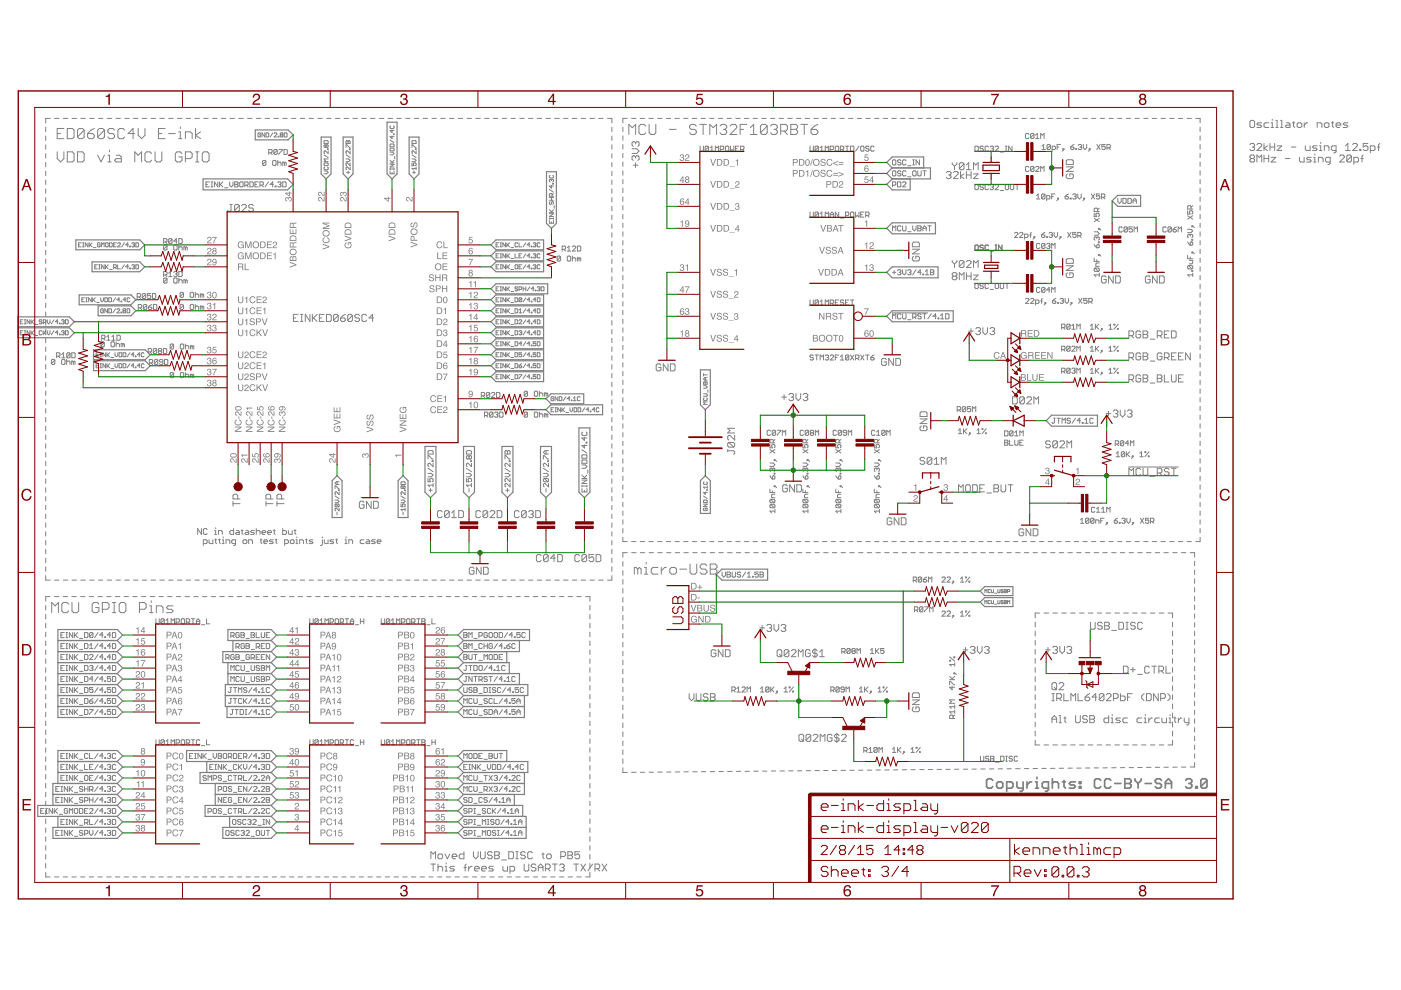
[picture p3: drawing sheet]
<svg xmlns="http://www.w3.org/2000/svg" width="297mm" height="210mm" viewBox="0 0 297 210" stroke-linecap="round" stroke-linejoin="round" font-family="sans-serif">
<g fill="none" stroke="#808080" stroke-width=".21">
<path d="M9.7 27v.9M9.7 28.8v1M9.7 30.7v.9M9.7 32.6v.9M9.7 34.4v1M9.7 36.3v.9M9.7 38.2v.9M10.6 25.1h-.9v1M11.6 25.1h.9M12.1 32.2v1.4l.7 .7 .7-.7v-1.4M12.1 28.3h.7M13.4 25.1h1"/>
<path d="M13.5 27.2h-1.4v2.2h1.4M14.3 27.2h1l.4 .4v1.4l-.4 .4h-1zM14.3 32.2h1l.4 .4v1.4l-.4 .3h-1zM15.3 25.1h.9M16.4 32.2h1.1l.3 .4v1.4l-.3 .3h-1.1zM17.1 25.1h1M17.8 27.6l-.3-.4h-.7l-.4 .4v1.4M17.8 27.6v1.4l-.3 .4h-.7l-.4-.4M17.8 27.6l-1.4 1.4M18.6 28.3h1l.4 .4v.3l-.4 .4h-.7l-.3-.4zM19 25.1h.9M20 27.2l-.7 .4-.7 .7"/>
<path d="M20.7 32.9l.7 1.4 .7-1.4M20.9 25.1h.9M22.1 27.6l-.3-.4h-.7l-.4 .4v1.4M22.1 27.6v1.4l-.3 .4h-.7l-.4-.4M22.1 27.6l-1.4 1.4M22.7 25.1h1M22.9 34.3h.7M22.9 32.9h.3v1.4M23.2 31.8v.4M24.3 27.6l-.4-.4h-.7l-.3 .4v.4l.3 .3h.7l.4 .4v.3l-.4 .4h-.7l-.3-.4M24.6 25.1h.9M24.6 32.9h.8l.3 .4v1h-1.1l-.3-.3 .3-.4h1.1"/>
<path d="M26.4 27.6l-.3-.4h-.7l-.4 .4v1.4l.4 .4h.7l.3-.4M26.5 25.1h.9M28.3 25.1h1M28.6 28.3h-1.4l1-1.1v2.2M28.6 34.3v-2.1l.7 .7 .7-.7v2.1M29.3 27.2v1.5l.7 .7 .7-.7v-1.5M30.2 25.1h.9M32 25.1h1M32.2 32.6l-.4-.4h-.7l-.4 .4v1.4l.4 .3h.7l.4-.3M32.9 32.2v1.8l.3 .3h.8l.3-.3v-1.8M33.6 28.3h.7M33.9 25.1h.9"/>
<path d="M35 27.2h-1.4v2.2h1.4M35.7 28.3h1.5M35.8 25.1h.9M37.6 25.1h1M37.9 29.4h.7M37.9 28h.3v1.4M38.2 26.9v.3M38.6 32.6l-.4-.4h-.7l-.3 .4v1.4l.3 .3h.7l.4-.3v-.7h-.7M39.3 29.4v-1.4h1.1l.3 .3v1.1M39.3 33.6h1.1l.3-.3v-.7l-.3-.4h-1.1v2.1M39.5 25.1h.9M41.3 25.1h1"/>
<path d="M41.5 27.2v2.2M41.5 34.3h.7M41.5 32.2h.7M41.8 32.2v2.1M42.5 28l-1 .7 1 .7M42.9 32.6l.3-.4h.8l.3 .4v1.4l-.3 .3h-.8l-.3-.3zM43.2 25.1h.9M45.1 25.1h.9M46.9 25.1h1M48.8 25.1h.9M50.6 25.1h1M52.5 25.1h.9"/>
<path d="M54.4 25.1h.9M56.2 25.1h1M56.4 34.2l-.2-.2h-.4l-.1 .2v.7M56.4 34.2v.7l-.2 .2h-.4l-.1-.2M56.4 34.2l-.7 .7M58 34l.5 .2v.7l-.2 .2h-.3l-.2-.2v-.7zM58.1 25.1h.9M58.9 34.5l.2-.1h.3l.2 .1v.6M58.9 34v1.1M59.9 25.1h1M60.3 34.5l-.4-.1v.7M60.3 34.5v.6"/>
<path d="M60.3 34.5l.2-.1 .2 .1v.6M61.8 25.1h.9M63.7 25.1h.9M65.5 25.1h1M67.4 25.1h.9M69.3 25.1h.9M71.1 25.1h1M73 25.1h.9M74.8 25.1h1M76.7 25.1h.9M78.5 25.1h1M80.4 25.1h1"/>
<path d="M82.3 25.1h.9M84.1 25.1h1M86 25.1h.9M87.9 25.1h.9M89.7 25.1h1M91.6 25.1h.9M93.4 25.1h1M95.3 25.1h.9M97.2 25.1h.9M99 25.1h1M100.9 25.1h.9M102.7 25.1h1"/>
<path d="M104.6 25.1h.9M106.5 25.1h.9M108.3 25.1h1M110.2 25.1h.9M112.1 25.1h.9M113.9 25.1h1M115.8 25.1h.9M117.6 25.1h1M119.5 25.1h.9M121.3 25.1h1M123.2 25.1h1M125.1 25.1h.9"/>
<path d="M126.9 25.1h1M128.8 25.1h.9v1M129.7 27v.9M129.7 28.8v1M129.7 30.7v.9M129.7 32.6v.9M129.7 34.4v1M129.7 36.3v.9M129.7 38.2v.9M132.1 27v.9M132.1 28.8v.9M132.1 30.6v1"/>
<path d="M132.1 32.5v.9M132.1 34.4v.9M132.1 36.2v.9M132.1 38.1v.9M132.1 39.9v1M133 25.1h-.9v.9M133.3 28.5v-2.1l.7 .7 .8-.7v2.1M133.9 25.1h.9M134 31.5h1l.5 .5-.5 .5h-1M134.3 35h1M134.7 30.3l.3-.3h.3l.2 .3v.5l-.2 .2M134.7 33.3l.3-.3h.3l.2 .3v.5l-.2 .2"/>
<path d="M134.7 33.3l-.2-.3h-.2l-.3 .3v.5l.3 .2M134.7 30.3v.2M134.7 33.3v.2M134.7 34.5v1M134.7 30.3l-.2-.3-.5 .3v.5l.3 .2M135.7 25.1h1M136.9 26.7l-.4-.3h-.7l-.3 .3v1.5l.3 .3h.7l.4-.3M137.6 25.1h.9M137.6 26.4v1.8l.4 .3h.7l.3-.3v-1.8M139.4 25.1h1M141.3 25.1h.9M141.9 27.4h1.4"/>
<path d="M143.1 25.1h.9M144.9 25.1h1M146.8 25.1h.9M147.6 26.7l-.3-.3h-.7l-.4 .3v.4l.4 .3h.7l.3 .4v.4l-.3 .3h-.7l-.4-.3M148.4 26.4h1.4M148.6 25.1h.9M149.1 26.4v2.1M150.5 25.1h.9M150.5 28.5v-2.1l.7 .7 .7-.7v2.1M152.3 25.1h.9M152.7 26.7l.3-.3h.7l.4 .3v.4l-.4 .3M153.4 27.4h.3"/>
<path d="M153.7 27.4l.4 .4v.4l-.4 .3h-.7l-.3-.3M154.2 25.1h.9M154.8 26.7l.4-.3h.7l.3 .3v.4l-1.4 1.4h1.4M156 25.1h.9M156.9 27.4h.7M157.8 25.1h.9M158.4 26.4h-1.5v2.1M159.1 28.5h1.4M159.1 27.1l.7-.7v2.1M159.7 25.1h.9M161.5 25.1h.9M162.7 26.7l-.4-.3h-.7l-.4 .3v1.5"/>
<path d="M162.7 26.7v1.5l-.4 .3h-.7l-.4-.3M162.7 26.7l-1.5 1.5M163.3 25.1h1M163.4 26.7l.3-.3h.7l.4 .3v.4l-.4 .3M164.1 27.4h.3M164.4 27.4l.4 .4v.4l-.4 .3h-.7l-.3-.3M165.2 25.1h.9M165.5 27.8h1.1l.3-.4v-.7l-.3-.3h-1.1v2.1M166.2 27.8l.7 .7M167 25.1h1M167.7 26.4h1l.4 .3v.4l-.4 .3 .4 .4v.4l-.4 .3h-1zM167.7 27.4h1"/>
<path d="M168.9 25.1h.9M169.8 26.4h1.4M170.5 26.4v2.1M170.7 25.1h.9M172 27.4h1l.4 .4v.4l-.4 .3h-.7l-.3-.3zM172.6 25.1h.9M173.4 26.4l-.7 .3-.7 .7M174.4 25.1h.9M176.2 25.1h.9M178.1 25.1h.9M179.9 25.1h.9M181.8 25.1h.9"/>
<path d="M183.6 25.1h.9M185.4 25.1h1M187.3 25.1h.9M189.1 25.1h.9M190.9 25.1h1M192.8 25.1h.9M194.6 25.1h1M196.5 25.1h.9M198.3 25.1h.9M200.2 25.1h.9M200.6 36.6l.3-.2h.5l.2 .2v.3l-.2 .2M201.1 37.1h.3"/>
<path d="M201.4 37.1l.2 .3v.2l-.2 .3h-.5l-.3-.3M202 25.1h.9M202.1 36.6l.3-.2h.5l.2 .2v.3l-1 1h1M203.6 36.4v1.5M203.8 25.1h.9M204.4 36.9l-.8 .5 .8 .5M204.9 37.1h1M204.9 36.4v1.5M205.7 25.1h.9M205.9 36.4v1.5M206.4 36.9h1l-1 1h1M207.5 25.1h.9"/>
<path d="M209.4 25.1h.9M211.2 25.1h.9M213 25.1h1M214.9 25.1h.9M216.7 25.1h.9M218.5 25.1h1M220.4 25.1h.9M220.9 31l.4-.4v1.1M220.9 31.7h.7M222.2 25.1h1M222.7 30.8v.7l-.2 .2h-.3l-.2-.2M222.7 30.8l-.2-.2h-.3l-.2 .2v.7"/>
<path d="M222.7 30.8l-.7 .7M223.1 31.7h.5l.2-.2-.2-.5h-.5v1.1M224.1 25.1h.9M224.1 31.2h.4M224.9 30.6h-.8v1.1M225.4 31.5h.2v.2h-.2zM225.6 31.7l-.4 .4M225.9 25.1h.9M226.1 34.1l.2-.2h1l.3 .2v.8h-1.5zM226.1 35.4h1.5l-1.5 1h1.5M226.3 36.9l-.2 .2v.5l.2 .3h1l.3-.3v-.5l-.3-.2h-.5v.5M227 31.2h.5l.2 .3-.2 .2h-.3l-.2-.2z"/>
<path d="M227.7 30.6l-.7 .6M227.8 25.1h.9M228.1 31.5h.2v.2h-.2zM228.6 30.8l.2-.2h.4l.1 .2-.1 .4M229 31.2h.2M229.2 31.2l.1 .1-.1 .4h-.4l-.2-.2M229.6 25.1h.9M229.7 30.6v.7l.3 .4 .4-.4v-.7M230.9 31.5h.2v.2h-.2zM231.1 31.7l-.3 .4M231.4 25.1h.9M232.5 30.6l.8 1.1"/>
<path d="M233.3 30.6l-.8 1.1M233.3 25.1h.9M234.3 30.6h-.7v.6l.4-.2 .3 .2v.3l-.2 .2h-.3l-.2-.2M234.7 31.3h.5l.2-.1v-.4l-.2-.2h-.5v1.1M235.1 31.3l.3 .4M235.1 25.1h.9M237 25.1h.9M238.8 25.1h.9M240.6 25.1h1M242.5 25.1h.9M244.3 25.1h.9M246.1 25.1h1"/>
<path d="M248 25.1h.9M249.8 25.1h1M251.7 25.1h.9M253.5 25.1h.9v.9M254.4 27v.9M254.4 28.8v.9M254.4 30.6v1M254.4 32.5v.9M254.4 34.4v.9M254.4 36.2v.9M254.4 38.1v.9M254.4 39.9v1"/>
<path d="M265 30.7l.2-.3h.5l.3 .3v.2l-.3 .3M265.2 33.6l-.2 .3v.2l.2 .3h.5l.3-.3v-.2l-.3-.3M265.2 25.5h.5l.3 .3v1l-.3 .2h-.5l-.2-.2v-1zM265.2 33.6l-.2-.2 .2-.5h.5l.3 .2v.3l-.3 .2M265.2 33.6h.5M265.5 31.2h.2M265.7 31.2l.3 .2v.3l-.3 .2h-.5l-.2-.2M266.5 30.7l.2-.3h.6l.2 .3v.2l-1 1h1M266.5 34.4v-1.5l.5 .5 .5-.5v1.5M267.5 26h-.8l-.2 .3 .2 .2h.6l.2 .3-.2 .2h-.8M268 30.4v1.5M268 32.9v1.5"/>
<path d="M268 33.6h1M268.8 30.9l-.8 .5 .8 .5M269 26h-.8l-.2 .3v.5l.2 .2h.8M269 32.9v1.5M269.3 31.2h1M269.3 30.4v1.5M269.5 33.4h1l-1 1h1M269.5 27h.5M269.5 26h.2v1M269.7 25.3v.2M270.3 30.4v1.5M270.5 25.5h.3v1.5"/>
<path d="M270.5 27h.5M270.8 30.9h1l-1 1h1M271.5 25.5h.3v1.5M271.5 27h.5M272.5 33.6h1M272.8 26h.5l.2 .3v.7h-.7l-.3-.2 .3-.3h.7M273.8 31.2h1M274 26h.5M274.3 25.8v1l.2 .2M275 26.3l.3-.3h.5l.2 .3v.5l-.2 .2h-.5l-.3-.2zM275.5 33.4v.7l.3 .3h.7v-1M276.5 26v1"/>
<path d="M276.8 30.9v.8l.2 .2h.8v-1M277.3 26h-.3l-.5 .5M278 33.4h-.7l-.3 .2 .3 .3h.5l.2 .2-.2 .3h-.8M278.5 34.4h.5M278.5 33.4h.3v1M278.8 32.6v.3M279.3 30.9h-.8l-.2 .3 .2 .2h.5l.3 .3-.3 .2h-.7M279.3 27v-1h.7l.3 .3v.7M279.5 34.4v-1h.8l.2 .2v.8M279.8 31.9h.5M279.8 30.9h.2v1M280 30.2v.2"/>
<path d="M280.8 26.3l.2-.3h.5l.3 .3v.5l-.3 .2h-.5l-.2-.2zM280.8 31.9v-1h.7l.3 .3v.7M282 34.4h-.7l-.3-.3v-.5l.3-.2h.7v1.2l-.2 .3h-.3M282.3 26h.5M282.5 25.8v1l.3 .2M283.3 26.5h1v-.2l-.3-.3h-.5l-.2 .3v.5l.2 .2h.5M283.3 31.9h-.8l-.2-.2v-.5l.2-.3h.8v1.3l-.5 .2M284 33.1l.3-.2h.5l.2 .2v.3l-1 1h1M285.3 31.9h1M285.3 30.9l.5-.5v1.5M285.8 26h-.8l-.2 .3 .2 .2h.5l.3 .3-.3 .2h-.7M286.5 33.1v1l-.2 .3h-.5l-.3-.3"/>
<path d="M286.5 33.1l-.2-.2h-.5l-.3 .2v1M286.5 33.1l-1 1M286.8 30.7l.2-.3h.5l.3 .3v.2l-1 1h1M287 34.4h.8l.2-.3v-.5l-.2-.2h-.8v1.5M288.3 31.7h.2v.2h-.2zM288.5 33.6h.5M289 32.9l-.2 .2v1.3M290 30.4h-1v.8l.8-.3 .2 .3v.5l-.2 .2h-.5l-.3-.2M290.5 31.9h.8l.2-.2v-.5l-.2-.3h-.8v1.5M292 31.2h.5M292.5 30.4l-.2 .3v1.2M9.7 40v1"/>
<path d="M9.7 41.9v.9M9.7 43.8v.9M9.7 45.6v1M9.7 47.5v.9M9.7 49.3v1M9.7 51.2v1M9.7 53.1v.9M9.7 54.9v1M9.7 56.8v.9M9.7 58.7v.9M35.4 52.1l-.5-.1-.2 .1v.8M35.4 59.1l-.5-.2-.2 .2v.7"/>
<path d="M35.4 52.1v.8l-.2 .1h-.3l-.2-.1M35.4 59.1v.7l-.2 .2h-.3l-.2-.2M35.4 52.1l-.7 .8M35.4 59.1l-.7 .7M36.8 52.1l.2-.1h.4l.1 .1v.8l-.1 .1-.6-.1zM36.8 59.1l.2-.2h.4l.1 .2v.7l-.1 .2h-.4l-.2-.2zM37.9 52.5l.2-.2h.3l.2 .2v.5M37.9 52v1M37.9 58.9v1.1M37.9 59.5l.2-.2h.3l.2 .2v.5M39.3 52.5v.5M39.3 59.5v.5"/>
<path d="M39.3 52.5l-.3-.2v.7M39.3 59.5l-.3-.2v.7M39.3 52.5l.2-.2 .2 .2v.5M39.3 59.5l.2-.2 .2 .2v.5M118.9 54.5v.7l-.2 .2h-.4l-.2-.2M118.9 54.5l-.6-.2-.2 .2v.7M118.9 54.5l-.8 .7M120.3 54.5l.2-.2h.3l.2 .2v.7l-.2 .2-.5-.2zM121.3 54.8l.2-.1h.4l.2 .1v.6M121.3 54.3v1.1M122.8 54.8l-.4-.1v.7M122.8 54.8v.6"/>
<path d="M122.8 54.8l.2-.1 .1 .1v.6M129.7 40v1M129.7 41.9v.9M129.7 43.8v.9M129.7 45.6v1M129.7 47.5v.9M129.7 49.3v1M129.7 51.2v1M129.7 53.1v.9M129.7 54.9v1M129.7 56.8v.9M129.7 58.7v.9"/>
<path d="M132.1 41.8v.9M132.1 43.6v.9M132.1 45.5v.9M132.1 47.3v.9M132.1 49.1v1M132.1 51v.9M132.1 52.9v.9M132.1 54.7v.9M132.1 56.6v.9M132.1 58.4v1M193.4 51.6l.3-.3h1l.2 .3v.7h-1.5zM193.4 52.8h1.5l-1.5 1h1.5"/>
<path d="M193.7 54.3l-.3 .3v.5l.3 .2h1l.2-.2v-.5l-.2-.3h-.5v.5M202.1 58.5l-.2-.2 .2-.5h.5l.3 .3v.2l-.3 .2M202.1 58.5l-.2 .3 .2 .5h.5l.3-.2v-.3l-.3-.3M202.1 58.5h.5M203.4 59.3v-1.5l.5 .5 .5-.5v1.5M204.9 57.8v1.5M204.9 58.5h1M205.9 57.8v1.5M206.4 58.3h1l-1 1h1M215.1 49.5l.2-.2h.3l.2 .2v.1l-.7 .8h.7M216.2 49.5l.1-.2h.4l.2 .2-.7 .9h.7M217.2 50.4h.6l.2-.2v-.4l-.2-.2h-.6v1.1"/>
<path d="M218.3 49.8h.4M218.7 49.3l-.2 .2v.9M219.2 50.2h.2v.2h-.2zM219.4 50.4l-.4 .3M219.8 41.5l.3-.4v1.1M219.8 42.2h.7M220.8 49.8h.6l.1 .4-.1 .2h-.4l-.2-.2zM221.5 49.3l-.7 .5M221.6 41.3l-.8 .7M221.6 41.3v.7l-.2 .2h-.4l-.2-.2M221.6 41.3l-.2-.2h-.4l-.2 .2v.7M221.9 50.2h.2v.2h-.2z"/>
<path d="M221.9 42.2h.5l.2-.2v-.3l-.2-.2h-.5v1M222.4 49.5l.2-.2h.4l.1 .2-.1 .3M222.8 49.8h.2M223 41.7h.3M223 49.8l.1 .2-.1 .4h-.4l-.2-.2M223.5 49.3v.7l.4 .4 .3-.4v-.7M223.7 41.1h-.7v1.1M224.2 42h.2v.2h-.2zM224.4 42.2l-.4 .3M224.7 50.2h.2v.2h-.2zM224.9 50.4l-.3 .3M225.8 41.7h.6l.1 .3-.1 .2h-.4l-.2-.2z"/>
<path d="M226.1 55.1l.2-.3h1l.3 .3v.7h-1.5zM226.1 56.3h1.5l-1.5 1h1.5M226.3 57.8l-.2 .3v.5l.2 .2h1l.3-.2v-.5l-.3-.3h-.5v.5M226.4 49.3l.7 1.1M226.5 41.1l-.7 .6M226.9 42h.2v.2h-.2zM227.1 49.3l-.7 1.1M227.4 41.3l.6-.2 .2 .2-.2 .4M227.8 41.7h.2M228 41.7l.2 .1-.2 .4-.6-.2M228.2 49.3h-.8v.5l.4-.2 .4 .2v.4l-.2 .2h-.4l-.2-.2M228.5 41.1v.7l.4 .4 .3-.4v-.7"/>
<path d="M228.5 50h.5l.2-.2-.2-.5h-.5v1.1M228.9 50l.3 .4M229.8 42h.2v.2h-.2zM230 42.2l-.4 .3M231.4 41.1l.7 1.1M232 45.2v.7h.5l-.2-.5 .6-.2 .2 .2v.3l-.2 .2M232 54.7v.7h1.1M232 51.8l.5 .7M232 49.1h.7l.4 .4-.4 .4h-.7M232 46.3l1.1 .7M232.1 41.1l-.7 1.1M232.2 56.8h.7l.2 .2v.4l-.2 .2"/>
<path d="M232.2 56.8l-.2 .2v.4l.2 .2h.7M232.2 56.8l.7 .8M232.5 50.4l.2-.2 .4 .2v.4l-.2 .1M232.5 52l.4-.2 .2 .2v.4l-.6 .1zM232.5 50.4l-.2-.2-.3 .2v.4l.2 .1M232.5 50.4v.2M232.5 55.1v.3M232.7 44.9v-.6l-.2-.2h-.3l-.2 .2v.6h1.1M232.9 51.3h.2v.2h-.2zM232.9 48.4h.2v.2h-.2zM232.9 54h.2v.1h-.2zM233.1 58.3h-1.1l.3 .3"/>
<path d="M233.1 57.9v.7M233.1 55.8h-.6l-.2 .1v.6h.8M233.1 54l.3 .3M233.1 48.4l.3 .4M233.1 46.3l-1.1 .7M233.1 44.1l-.4 .4M233.2 41.1h-.7v.6l.3-.2 .4 .2v.3l-.2 .2h-.4l-.1-.2M233.5 41.8h.6l.2-.1v-.4l-.2-.2h-.6v1.1M233.9 41.8l.4 .4M234.5 58.8l-.2-.3h-.5l-.3 .3v1l.3 .2h.5l.2-.2v-.6h-.5M236 58.5v1.5l-1-1.5v1.5M236.5 58.5h.8l.2 .3v1l-.2 .2h-.8z"/>
<path d="M243.8 58.8l-.2-.3h-.5l-.3 .3v1l.3 .2h.5l.2-.2v-.6h-.4M245.3 58.5v1.5l-1-1.5v1.5M245.9 58.5h.7l.2 .3v1l-.2 .2h-.7zM251.8 48.6h.7l.4 .4-.4 .3h-.7M251.8 54.1v.8h1.1M251.8 44.7v.7h.5l-.1-.4 .1-.3 .6 .2v.3l-.2 .2M251.8 51.3l.5 .7M251.8 45.7l1.1 .8M252 56.3h.7l.2 .2v.3l-.2 .2M252 56.3l-.2 .2v.3l.2 .2h.7M252 56.3l.7 .7M252.2 55.2h.7v.6l-.2 .1h-.5"/>
<path d="M252.3 49.9l-.1-.2-.4 .2v.3l.2 .2M252.3 49.9l.2-.2 .4 .2v.3l-.2 .2M252.3 49.9v.1M252.3 54.5v.4M252.5 51.3l.4 .2v.3l-.2 .2h-.4v-.5zM252.5 44.3v-.5l-.2-.2-.5 .2v.5h1.1M252.7 57.4h.2v.2h-.2zM252.7 47.9h.2v.2h-.2zM252.7 50.8h.2v.1h-.2zM252.7 53.4h.2v.2h-.2zM252.9 58.3h-1.1l.4 .3M252.9 57.9v.7"/>
<path d="M252.9 53.4l.3 .4M252.9 47.9l.3 .4M252.9 45.7l-1.1 .8M252.9 43.6l-.4 .4M254.4 41.8v.9M254.4 43.6v.9M254.4 45.5v.9M254.4 47.3v.9M254.4 49.1v1M254.4 51v.9M254.4 52.9v.9M254.4 54.7v.9"/>
<path d="M254.4 56.6v.9M254.4 58.4v1M9.7 60.5v1M9.7 62.4v.9M9.7 64.3v.9M9.7 66.1v1M9.7 68v.9M9.7 69.8v1M9.7 71.7v1M9.7 73.6v.9M9.7 75.4v1M9.7 77.3v1"/>
<path d="M9.7 79.2v.9M11.6 76.4l-.1-.2-.6 .2v.7M11.6 76.4v.7l-.1 .2h-.4l-.2-.2M11.6 76.4l-.7 .7M13.1 76.4l.1-.2 .6 .2v.7l-.2 .2h-.4l-.1-.2zM14.1 76.2v1.1M14.1 76.7l.6-.1 .1 .1v.6M15.6 76.7l-.4-.1v.7M15.6 76.7v.6M15.6 76.7l.1-.1 .2 .1v.6M22.1 72.6l-.2-.1h-.3l-.2 .1v.8M22.1 72.6v.8l-.2 .1h-.3l-.2-.1"/>
<path d="M22.1 72.6l-.7 .8M23.5 72.6l.2-.1h.4l.2 .1v.8l-.2 .1-.6-.1zM24.6 73l.2-.2h.3l.2 .2v.5M24.6 72.5v1M26.1 73l-.4-.2v.7M26.1 73v.5M26.1 73l.1-.2 .2 .2v.5M36.8 73.1l-.5-.2-.2 .2v.7M36.8 79.2l-.5-.2-.2 .2v.7M36.8 73.1v.7l-.2 .2h-.3l-.2-.2M36.8 79.2v.7l-.2 .2h-.3l-.2-.2M36.8 73.1l-.7 .7"/>
<path d="M36.8 79.2l-.7 .7M38.2 73.1l.2-.2h.4l.1 .2v.7l-.1 .2-.6-.2zM38.2 79.2l.2-.2h.4l.1 .2v.7l-.1 .2h-.4l-.2-.2zM38.9 62.2l-.2-.2h-.3l-.2 .2v.7M38.9 64.7l-.2-.2h-.3l-.2 .2v.7M38.9 62.2v.7l-.2 .2h-.3l-.2-.2M38.9 64.7v.7l-.2 .2h-.3l-.2-.2M38.9 64.7l-.7 .7M38.9 62.2l-.7 .7M39.3 72.9v1.1M39.3 79v1.1M39.3 73.5l.2-.2h.3l.2 .2v.5"/>
<path d="M39.3 79.5l.2-.1h.3l.2 .1v.6M40.3 64.7l.2-.2h.4l.1 .2v.7l-.1 .2-.6-.2zM40.5 62h.4l.1 .2v.7l-.1 .2h-.4l-.2-.2v-.7zM40.7 73.5v.5M40.7 79.5v.6M40.7 73.5l-.3-.2v.7M40.7 79.5l-.3-.1v.7M40.7 73.5l.2-.2 .2 .2v.5M40.7 79.5l.2-.1 .2 .1v.6M41.4 62v1.1M41.4 64.5v1.1M41.4 65.1l.2-.2h.3l.2 .2v.5"/>
<path d="M41.4 62.5l.2-.2h.3l.2 .2v.6M42.8 65.1l-.3-.2v.7M42.8 62.5l-.3-.2v.8M42.8 62.5v.6M42.8 65.1v.5M42.8 65.1l.2-.2 .2 .2v.5M42.8 62.5l.2-.2 .2 .2v.6M62.2 67.4h.5M63.2 66.7h-1v1.5h1M63.7 66.7h.5M63.7 68.2h.5M64 66.7v1.5"/>
<path d="M65.7 66.7v1.5l-1-1.5v1.5M66.2 66.7v1.5M66.5 67.4l.7 .8M67.2 66.7l-1 .9M67.7 67.4h.5M68.7 66.7h-1v1.5h1M69.2 66.7h.8l.2 .2v1l-.2 .3h-.8zM71.7 66.9l-.2-.2h-.5l-.3 .2v1M71.7 66.9v1l-.2 .3h-.5l-.3-.3M71.7 66.9l-1 1M72.2 67.4h.8l.2 .2v.3l-.2 .3h-.5l-.3-.3zM73.2 66.7l-1 .7"/>
<path d="M74.7 66.9l-.2-.2h-.5l-.3 .2v1M74.7 66.9v1l-.2 .3h-.5l-.3-.3M74.7 66.9l-1 1M76.2 66.9l-.2-.2h-.5l-.3 .2v.3l.3 .2h.5l.2 .2-.2 .6h-.5l-.3-.3M77.7 66.9l-.2-.2h-.5l-.3 .2v1l.3 .3h.5l.2-.3M79.2 67.4h-1l.8-.7v1.5M129.7 60.5v1M129.7 62.4v.9M129.7 64.3v.9M129.7 66.1v1M129.7 68v.9M129.7 69.8v1"/>
<path d="M129.7 71.7v1M129.7 73.6v.9M129.7 75.4v1M129.7 77.3v1M129.7 79.2v.9M132.1 60.3v.9M132.1 62.1v.9M132.1 64v.9M132.1 65.8v.9M132.1 67.6v1M132.1 69.5v.9M132.1 71.4v.9"/>
<path d="M132.1 73.2v.9M132.1 75.1v.9M132.1 76.9v.9M132.1 78.8v.9M140.1 77.4l-.2-.2h-.5l-.3 .2v1l.3 .2h.5l.2-.2v-.5h-.5M141.6 77.2v1.4l-1-1.4v1.4M142.1 77.2h.8l.2 .2v1l-.2 .2h-.8zM187.9 76.2l-.2-.2h-.5l-.3 .2v1l.3 .3h.5l.2-.3v-.5h-.5M189.4 76v1.5l-1-1.5v1.5M189.9 76h.8l.2 .2v1l-.2 .3h-.8zM205.4 70.2h1M205.9 69.7v1"/>
<path d="M206.9 69.7l.2-.2h.5l.3 .2v.3l-.3 .2M207.4 70.2h.2M207.6 70.2l.3 .3v.2l-.3 .3h-.5l-.2-.3M208.4 69.5v1l.5 .5 .5-.5v-1M209.9 69.7l.2-.2h.5l.3 .2v.3l-.3 .2M210.4 70.2h.2M210.6 70.2l.3 .3v.2l-.3 .3h-.5l-.2-.3M217.4 63.4l.2-.1 .5 .1v.2l-.7 .7h.7M218.5 63.4l.2-.1 .5 .1v.2l-.7 .7h.7M219.6 64.3h.5l.2-.1v-.4l-.2-.2h-.5v1.1M220.6 63.8h.4M221 63.3l-.2 .1v.9"/>
<path d="M221.5 64.2h.2v.1h-.2zM221.7 64.3l-.3 .4M223.1 63.8h.6l.2 .4-.2 .1h-.4l-.2-.1zM223.9 63.3l-.8 .5M224.2 64.2h.2v.1h-.2zM224.7 63.4l.6-.1 .2 .1-.2 .4M225.1 63.8h.2M225.3 63.8l.2 .2-.2 .3-.6-.1M225.8 63.3v.7l.4 .3 .3-.3v-.7M227.1 64.2h.2v.1h-.2zM227.3 64.3l-.4 .4M228.7 63.3l.7 1"/>
<path d="M229.4 63.3l-.7 1M230.5 63.3h-.7v.5l.5-.2 .2 .2v.4l-.2 .1h-.4l-.1-.1M230.8 64h.6l.2-.2v-.4l-.2-.1h-.6v1M231.2 69.1l.3-.4v1.1M231.2 73.8l.3-.4v1.1M231.2 78.4l.3-.3v1M231.2 69.8h.7M231.2 74.5h.7M231.2 79.1h.7M231.2 64l.4 .3M232.2 68.7v1.1M232.2 73.4v1.1"/>
<path d="M232.2 78.1v1M232.4 69.3l.6 .5M232.4 73.9l.6 .6M232.4 78.6l.6 .5M233 68.7l-.8 .7M233 73.4l-.8 .7M233 78.1l-.8 .7M233.5 79h.2v.1h-.2zM233.5 69.6h.2v.2h-.2zM233.5 74.3h.2v.2h-.2zM233.7 69.8l-.4 .4M233.7 74.5l-.4 .3"/>
<path d="M233.7 79.1l-.4 .4M235.1 69.8h.7M235.1 69.1l.4-.4v1.1M235.1 73.8l.4-.4v1.1M235.1 78.4l.4-.3v1M235.1 74.5h.7M235.1 79.1h.7M236.2 68.7h.2v.2h-.2zM236.2 73.4h.2v.2h-.2zM236.2 78.1h.2v.1h-.2zM236.9 79h.2v.1h-.2zM236.9 69.6h.2v.2h-.2z"/>
<path d="M236.9 74.3h.2v.2h-.2zM237.1 68.7l-.9 1.1M237.1 73.4l-.9 1.1M237.1 78.1l-.9 1M254.4 60.3v.9M254.4 62.1v.9M254.4 64v.9M254.4 65.8v.9M254.4 67.6v1M254.4 69.5v.9M254.4 71.4v.9M254.4 73.2v.9"/>
<path d="M254.4 75.1v.9M254.4 76.9v.9M254.4 78.8v.9M9.7 81v1M9.7 82.9v.9M9.7 84.8v.9M9.7 86.6v1M9.7 88.5v1M9.7 90.4v.9M9.7 92.2v1M9.7 94.1v.9M9.7 95.9v1"/>
<path d="M9.7 97.8v1M9.7 99.7v.9M111.8 83.1l-.1-.1h-.4l-.2 .1v.7M111.8 87.6l-.1-.2h-.4l-.2 .2v.7M111.8 83.1v.7l-.1 .2h-.4l-.2-.2M111.8 87.6v.7l-.1 .2h-.4l-.2-.2M111.8 83.1l-.7 .7M111.8 87.6l-.7 .7M113.5 83h.3l.2 .1v.7l-.2 .2h-.3l-.2-.2v-.7zM113.5 87.4h.3l.2 .2v.7l-.2 .2h-.3l-.2-.2v-.7zM114.4 83.5l.1-.2h.4l.2 .2v.5M114.4 83v1"/>
<path d="M114.4 87.4v1.1M114.4 87.9l.1-.2h.4l.2 .2v.6M115.8 87.9l.2-.2 .1 .2v.6M115.8 83.5l-.4-.2v.7M115.8 87.9l-.4-.2v.8M115.8 83.5v.5M115.8 87.9v.6M115.8 83.5l.2-.2 .1 .2v.5M129.7 81v1M129.7 82.9v.9M129.7 84.8v.9M129.7 86.6v1"/>
<path d="M129.7 88.5v1M129.7 90.4v.9M129.7 92.2v1M129.7 94.1v.9M129.7 95.9v1M129.7 97.8v1M129.7 99.7v.9M132.1 80.6v.9M132.1 82.5v.9M132.1 84.3v.9M132.1 86.1v1M132.1 88v.9"/>
<path d="M132.1 89.9v.9M132.1 91.7v.9M132.1 93.6v.9M132.1 95.4v.9M132.1 97.3v.9M132.1 99.1v.9M163.2 94.3v.7h.6l-.2-.4 .2-.3h.3l.2 .1v.4l-.2 .2M163.2 98.2h.8l.3 .3-.3 .4h-.8M163.2 95.3l1.1 .7M163.8 99.4l.2-.1 .3 .1v.4l-.2 .2M163.8 99.4l-.2-.1-.4 .1v.4l.2 .2M163.8 99.4v.2"/>
<path d="M164 93.9v-.6l-.2-.1h-.4l-.2 .1v.6h1.1M164.1 97.5h.2v.1h-.2zM164.3 97.5l.4 .3M164.3 95.3l-1.1 .7M164.3 93.2l-.3 .3M165.8 84.2h1M166.2 83.7v1M167.3 83.7l.2-.3h.5l.3 .3v.2l-.3 .3M167.7 84.2h.3M168 84.2l.3 .2v.3l-.3 .2h-.5l-.2-.2M168.8 83.4v1l.4 .5 .6-.5v-1M170.2 98.2h.7l.4 .3-.4 .4h-.7"/>
<path d="M170.2 94.3v.7h.6l-.2-.4 .2-.3 .5 .1v.4l-.2 .2M170.2 95.3l1.1 .7M170.3 83.7l.2-.3h.5l.3 .3v.2l-.3 .3M170.8 99.4l-.2-.1-.4 .1v.4l.2 .2M170.8 99.4l.1-.1 .4 .1v.4l-.2 .2M170.8 99.4v.2M170.8 84.2h.2M170.9 93.9v-.6l-.1-.1-.6 .1v.6h1.1M171 84.2l.3 .2v.3l-.3 .2h-.5l-.2-.2M171.1 97.5h.2v.1h-.2zM171.3 97.5l.4 .3M171.3 95.3l-1.1 .7"/>
<path d="M171.3 93.2l-.4 .3M177.2 98.2h.7l.4 .3-.4 .4h-.7M177.2 94.3v.7h.6l-.2-.4 .2-.3h.3l.2 .1v.4l-.2 .2M177.2 95.3l1.1 .7M177.8 99.4l-.2-.1-.4 .1v.4l.2 .2M177.8 99.4l.1-.1 .4 .1v.4l-.2 .2M177.8 99.4v.2M177.9 93.9v-.6l-.1-.1-.6 .1v.6h1.1M178.1 97.5h.2v.1h-.2zM178.3 97.5l.3 .3M178.3 95.3l-1.1 .7M178.3 93.2l-.4 .3"/>
<path d="M185.4 98.2h.7l.4 .3-.4 .4h-.7M185.4 94.3v.7h.5l-.2-.4 .2-.3 .6 .1v.4l-.2 .2M185.4 95.3l1.1 .7M185.9 99.4l-.2-.1-.3 .1v.4l.1 .2M185.9 99.4l.2-.1 .4 .1v.4l-.2 .2M185.9 99.4v.2M186.1 93.9v-.6l-.2-.1h-.4l-.1 .1v.6h1.1M186.3 97.5h.2v.1h-.2zM186.5 93.2l-.4 .3M186.5 97.5l.3 .3M186.5 95.3l-1.1 .7M195.1 88.8h1.5l-1.5 1h1.5"/>
<path d="M195.3 90.3l-.2 .3v.5l.2 .2h1l.3-.2v-.5l-.3-.3h-.5v.5M195.3 87.3h1l.3 .3v.7h-1.5v-.7zM203.2 91.2l.4-.3v1M203.2 91.9h.7M204.3 90.9v1M204.4 91.4l.6 .5M205 90.9l-.7 .7M205.5 91.8h.2v.1h-.2zM205.7 91.9l-.3 .4M207.1 91.9h.8M207.1 91.2l.4-.3v1M208.2 90.9h.2v.2h-.2z"/>
<path d="M208.9 91.8h.2v.1h-.2zM209.1 90.9l-.9 1M213 93.3h.5l.2 .2-.2 .4 .2 .3-.2 .2h-.5zM213 93.9h.5M214.1 93.3v1.1h.7M215.1 93.3v.9l.2 .2h.4l.2-.2v-.9M216.2 93.9h.4M216.9 93.3h-.7v1.1h.7M234.5 87.7h1M235 87.2v1M236 87.2l.3-.3h.5l.2 .3-.2 .5M236.5 87.7h.3"/>
<path d="M236.7 96.1l.3-.3v1M236.7 96.8h.7M236.8 87.7l.2 .2-.2 .5h-.5l-.3-.2M237.5 86.9v1l.5 .5 .5-.5v-1M238.4 95.9v.8l-.1 .1h-.4l-.2-.1M238.4 95.9l-.1-.1h-.4l-.2 .1v.8M238.4 95.9l-.7 .8M238.8 95.8v1M239 96.3l.5 .5M239 87.2l.3-.3h.5l.2 .3-.2 .5M239.5 95.8l-.7 .7M239.5 87.7h.3"/>
<path d="M239.8 87.7l.2 .2-.2 .5h-.5l-.3-.2M240.1 96.7h.1v.1h-.1zM240.2 96.8l-.3 .4M241.7 96.8h.7M241.7 96.1l.3-.3v1M242.7 95.8h.2v.1h-.2zM243.5 96.7h.1v.1h-.1zM243.6 95.8l-.9 1M254.4 80.6v.9M254.4 82.5v.9M254.4 84.3v.9M254.4 86.1v1"/>
<path d="M254.4 88v.9M254.4 89.9v.9M254.4 91.7v.9M254.4 93.6v.9M254.4 95.4v.9M254.4 97.3v.9M254.4 99.1v.9M9.7 101.5v1M9.7 103.4v1M9.7 105.3v.9M9.7 107.1v1M9.7 109v.9"/>
<path d="M9.7 110.9v.9M9.7 112.7v1M9.7 114.6v.9M9.7 116.5v.9M9.7 118.3v1M77.2 106.5l-.3-.2h-.4l-.3 .2v1l.3 .3h.4l.3-.3v-.5h-.5M78.7 106.3v1.5l-1-1.5v1.5M79.2 106.3h.7l.3 .2v1l-.3 .3h-.7zM129.7 101.5v1M129.7 103.4v1M129.7 105.3v.9M129.7 107.1v1"/>
<path d="M129.7 109v.9M129.7 110.9v.9M129.7 112.7v1M129.7 114.6v.9M129.7 116.5v.9M129.7 118.3v1M132.1 101v.9M132.1 102.8v.9M132.1 104.6v1M132.1 106.5v.9M132.1 108.4v.9M132.1 110.2v.9"/>
<path d="M132.1 112.1v.9M132.1 113.9v.9h.9M132.1 119.1v1M133 117.2h-.9v1M133.9 114.8h.9M133.9 117.2h1M135.7 114.8h1M135.8 117.2h.9M137 119.2v.4M137.6 114.8h.9M137.6 117.2h1M139.4 114.8h1"/>
<path d="M139.5 117.2h.9M141.3 114.8h.9M141.3 117.2h1M143.1 114.8h.9M143.2 117.2h.9M144.9 114.8h1M145 117.2h.9M146.3 119.6v1.8l.4 .3h.7l.3-.3v-1.8M146.8 114.8h.9M146.9 117.2h.9M148.6 114.8h.9M148.7 117.2h.9"/>
<path d="M149.9 120l-.4-.4h-.7l-.4 .4v.3l.4 .4h.7l.4 .3v.4l-.4 .3h-.7l-.4-.3M150.5 114.8h.9M150.6 117.2h.9M150.6 119.6h1.1l.3 .4v.3l-.3 .4 .3 .3v.4l-.3 .3h-1.1zM152.3 114.8h.9M152.4 117.2h1M154.2 114.8h.9M154.3 117.2h.9M156 114.8h.9M156.1 117.2h1M157.8 114.8h.9M158 117.2h.9"/>
<path d="M159.7 114.8h.9M159.8 117.2h1M161.5 114.8h.9M161.7 117.2h.9M163.2 103.7v.7h1.1M163.2 100.9l.6 .7M163.3 114.8h1M163.4 105.9h.7l.2 .1-.2 .6M163.4 106.9h.7l.2 .2v.4l-.2 .2M163.4 106.9l-.2 .2v.4l.2 .2h.7M163.4 105.9l-.2 .1 .2 .6h.7M163.4 106.9l.7 .8"/>
<path d="M163.4 105.9l.7 .7M163.5 117.2h1M163.8 101l.3-.1 .2 .5-.2 .2h-.3zM163.8 104.1v.3M164.1 100.3h.2v.2h-.2zM164.1 103h.2v.2h-.2zM164.3 104.8h-.5l-.2 .2v.5h.7M164.3 108.4h-1.1l.4 .3M164.3 108v.7M164.3 103l.4 .4M165.2 114.8h.9M165.4 117.2h.9"/>
<path d="M166.9 103l-.2-.2h-.5l-.3 .2v1l.3 .3h.5l.2-.3v-.5h-.5M167 114.8h1M167.2 117.2h.9M168.4 102.8v1.5l-1-1.5v1.5M168.9 114.8h.9M168.9 102.8h.8l.2 .2v1l-.2 .3h-.8zM169.1 117.2h.9M170.2 103.7v.7h1.1M170.2 100.9l.6 .7M170.4 106.9l-.2 .2v.4l.2 .2h.7M170.4 106.9h.7l.2 .2v.4l-.2 .2M170.4 105.9l-.2 .1v.4l.2 .2h.7"/>
<path d="M170.4 105.9h.7l.2 .1v.4l-.2 .2M170.4 106.9l.7 .8M170.4 105.9l.7 .7M170.7 114.8h.9M170.8 101l.3-.1 .2 .1v.4l-.5 .2zM170.8 104.1v.3M170.9 117.2h1M171.1 103h.2v.2h-.2zM171.1 100.3h.2v.2h-.2zM171.3 108.4h-1.1l.4 .3M171.3 104.8h-.5l-.2 .2v.5h.7M171.3 108v.7"/>
<path d="M171.3 103l.4 .4M172.6 114.8h.9M172.8 117.2h.9M174.4 114.8h.9M174.6 117.2h1M176.2 114.8h.9M176.5 117.2h.9M177.2 103.7v.7h1.1M177.2 100.9l.6 .7M177.4 106.9l-.2 .2v.4l.2 .2h.7M177.4 106.9h.7l.2 .2v.4l-.2 .2M177.4 105.9l-.2 .1v.4l.2 .2h.7"/>
<path d="M177.4 105.9h.7l.2 .1-.2 .6M177.4 106.9l.7 .8M177.4 105.9l.7 .7M177.8 104.1v.3M177.9 100.9l.4 .1v.4l-.2 .2h-.3v-.6zM178.1 114.8h.9M178.1 103h.2v.2h-.2zM178.1 100.3h.2v.2h-.2zM178.3 104.8h-.5l-.2 .2v.5h.7M178.3 108.4h-1.1l.4 .3M178.3 108v.7M178.3 103l.3 .4"/>
<path d="M178.3 117.2h1M179.9 114.8h.9M180.2 117.2h.9M181.8 114.8h.9M182 117.2h1M183.6 114.8h.9M183.9 117.2h.9M185.4 103.7v.7h1.1M185.4 100.9l.5 .7M185.4 114.8h1M185.5 106.9l-.1 .6 .1 .2h.8M185.5 106.9h.8l.2 .2v.4l-.2 .2"/>
<path d="M185.5 105.9l-.1 .1 .1 .6h.8M185.5 105.9h.8l.2 .1v.4l-.2 .2M185.5 106.9l.8 .8M185.5 105.9l.8 .7M185.7 117.2h1M185.9 104.1v.3M186.1 100.9l.4 .1v.4l-.6 .2v-.6zM186.3 103h.2v.2h-.2zM186.3 100.3h.2v.2h-.2zM186.5 108.4h-1.1l.3 .3M186.5 104.8h-.6l-.2 .2v.5h.8M186.5 108v.7"/>
<path d="M186.5 103l.3 .4M187.3 114.8h.9M187.6 117.2h.9M189.1 110l-.3-.2h-.5l-.2 .2v1l.2 .3h.5l.3-.3v-.5h-.5M189.1 114.8h.9M189.4 117.2h1M190.6 109.8v1.5l-1-1.5v1.5M190.9 114.8h1M191.1 109.8h.7l.3 .2v1l-.3 .3h-.7zM191.3 117.2h.9M192.8 114.8h.9M193.1 117.2h1"/>
<path d="M194.6 114.8h1M195 117.2h.9M196.5 114.8h.9M196.8 117.2h1M198.3 114.8h.9M198.7 117.2h.9M200.2 114.8h.9M200.5 117.2h1M202 114.8h.9M202.4 117.2h.9M203.8 114.8h.9M204.2 117.2h1"/>
<path d="M205.7 114.8h.9M206.1 117.2h.9M207.5 114.8h.9M207.9 117.2h1M209.4 114.8h.9M209.8 117.2h.9M211.2 114.8h.9M211.6 117.2h1M213 114.8h1M213.5 117.2h.9M214.9 114.8h.9M215.3 117.2h1"/>
<path d="M216.7 114.8h.9M217 112.4l-.2-.3h-.5l-.3 .3v.9l.3 .3h.5l.2-.3v-.4h-.4M217.2 117.2h.9M218.5 114.8h1M218.5 112.1v1.5l-.9-1.5v1.5M219 117.2h1M219.1 112.1h.7l.2 .3v.9l-.2 .3h-.7zM220.4 114.8h.9M220.9 117.2h.9M222.2 114.8h1M222.7 117.2h1M224.1 114.8h.9"/>
<path d="M224.6 117.2h.9M225.9 114.8h.9M226.4 117.2h1M227.8 114.8h.9M228.3 117.2h.9M229.1 110.2l.3-.3v1.1M229.1 111h.7M229.6 114.8h.9M230.1 117.2h1M230.9 110v.8l-.2 .2h-.4l-.2-.2M230.9 110l-.2-.1-.6 .1v.8M230.9 110l-.8 .8"/>
<path d="M231.4 114.8h.9M231.9 110v.8l-.1 .2h-.4l-.2-.2M231.9 110l-.5-.1-.2 .1v.8M231.9 110l-.7 .8M232 117.2h.9M232.3 111v-.8h.5l.2 .2v.6M233.3 114.8h.9M233.4 110.4h.3M233.8 117.2h1M234.1 109.9h-.7v1.1M234.6 110.8h.2v.2h-.2zM234.8 111l-.4 .3"/>
<path d="M235.1 114.8h.9M235.7 117.2h.9M236.2 110.4h.6l.1 .4-.1 .2h-.4zM236.9 109.9l-.7 .5M237 114.8h.9M237.3 110.8h.2v.2h-.2zM237.5 117.2h1M237.8 110l.2-.1h.4l.1 .1-.1 .4M238.2 110.4h.2M238.4 110.4l.1 .2-.1 .4h-.4l-.2-.2M238.8 114.8h.9M238.9 109.9v.7l.4 .4 .3-.4v-.7"/>
<path d="M239.4 117.2h.9M240.2 110.8h.1v.2h-.1zM240.3 111l-.3 .3M240.6 114.8h1M241.2 117.2h1M241.8 109.9l.7 1.1M242.5 114.8h.9M242.5 109.9l-.7 1.1M243.1 117.2h.9M243.6 109.9h-.8v.5l.6-.2 .2 .2v.4l-.2 .2h-.4l-.2-.2M243.9 110.6h.6l.1-.2v-.4l-.1-.1h-.6v1.1M244.3 110.6l.3 .4"/>
<path d="M244.3 114.8h.9M244.9 117.2h1M246.1 114.8h1M246.8 117.2h.9M248 114.8h.9M248.6 117.2h1M249.8 114.8h1M250.5 117.2h.9M251.7 114.8h.9M252.3 117.2h1v.9M253.3 119v1M254.4 101v.9"/>
<path d="M254.4 102.8v.9M254.4 104.6v1M254.4 106.5v.9M254.4 108.4v.9M254.4 110.2v.9M254.4 112.1v.9M254.4 113.9v.9h-.9M9.7 122v1h.9M9.7 120.2v.9M9.7 128.4v.9M9.7 130.3v.9M9.7 132.1v1"/>
<path d="M9.7 134v1M9.7 135.9v1M9.7 137.8v1M9.7 139.7v1M10.6 126.5h-.9v1M11 129.9v-2.2l.7 .8 .7-.8v2.2M11.6 123h.9M11.6 126.5h.9M13.4 126.5h.9M13.4 123h1M14.5 128.1l-.3-.4h-.7l-.4 .4v1.4l.4 .4h.7l.3-.4M15.2 126.5h1"/>
<path d="M15.3 127.7v1.8l.3 .4h.7l.4-.4v-1.8M15.3 123h.9M17.1 126.5h.9M17.1 123h1M18.9 126.5h1M19 123h.9M20.8 126.5h.9M20.9 123h.9M21 128.1l-.4-.4h-.7l-.4 .4v1.4l.4 .4h.7l.4-.4v-.7h-.7M21.7 129.2h1.1l.3-.4v-.7l-.3-.4h-1.1v2.2M22.6 126.5h1M22.7 123h1"/>
<path d="M23.8 127.7h.8M23.8 129.9h.8M24.2 127.7v2.2M24.5 126.5h.9M24.6 123h.9M25.6 127.7h.7l.4 .4v1.4l-.4 .4h-.7l-.3-.4v-1.4zM26.3 126.5h.9M26.5 123h.9M28.2 126.5h.9M28.3 123h1M29.6 129.2h1l.4-.4v-.7l-.4-.4h-1v2.2M30 126.5h.9"/>
<path d="M30.2 123h.9M31.7 129.9h.7M31.7 128.5h.4v1.4M31.9 126.5h.9M32 123h1M32.1 127.4v.3M33.1 129.9v-1.4h1.1l.4 .3v1.1M33.7 126.5h.9M33.9 123h.9M35.5 126.5h1M35.8 123h.9M36.7 128.5h-1.1l-.3 .3 .3 .4h.8l.3 .3-.3 .4h-1.1"/>
<path d="M37.4 126.5h.9M37.6 123h1M39.2 126.5h1M39.5 123h.9M41.1 126.5h.9M41.3 123h1M42.9 126.5h1M43.2 123h.9M44.8 126.5h.9M45.1 123h.9M46.6 126.5h.9M46.9 123h1"/>
<path d="M48.5 126.5h.9M48.8 123h.9M50.3 126.5h.9M50.6 123h1M52.2 126.5h.9M52.5 123h.9M54 126.5h.9M54.4 123h.9M55.9 126.5h.9M56.2 123h1M57.7 126.5h.9M58.1 123h.9"/>
<path d="M59.5 126.5h1M59.9 123h1M61.4 126.5h.9M61.8 123h.9M63.2 126.5h1M63.7 123h.9M65.1 126.5h.9M65.5 123h1M66.9 126.5h1M67.4 123h.9M68.8 126.5h.9M69.3 123h.9"/>
<path d="M70.6 126.5h.9M71.1 123h1M72.5 126.5h.9M73 123h.9M74.3 126.5h.9M74.8 123h1M76.2 126.5h.9M76.7 123h.9M78 126.5h.9M78.5 123h1M79.8 126.5h1M80.4 123h1"/>
<path d="M81.7 126.5h.9M82.3 123h.9M83.5 126.5h1M84.1 123h1M85.4 126.5h.9M86 123h.9M87.2 126.5h1M87.9 123h.9M89.1 126.5h.9M89.7 123h1M90.9 126.5h.9M91.6 123h.9"/>
<path d="M92.8 126.5h.9M93.4 123h1M94.6 126.5h.9M95.3 123h.9M96.5 126.5h.9M97.2 123h.9M98.3 126.5h.9M99 123h1M100.2 126.5h.9M100.5 120.5l-.3-.2h-.4l-.3 .2v1l.3 .3h.4l.3-.3v-.5h-.5M100.9 123h.9M102 126.5h.9"/>
<path d="M102 120.3v1.5l-1-1.5v1.5M102.5 120.3h.8l.2 .2v1l-.2 .3h-.8zM102.7 123h1M103.8 126.5h1M104.6 123h.9M105.7 126.5h.9M106.5 123h.9M107.5 126.5h1M108.3 123h1M109.4 126.5h.9M110.2 123h.9M111.2 126.5h1"/>
<path d="M112.1 123h.9M113.1 126.5h.9M113.9 123h1M114.9 126.5h.9M115.8 123h.9M116.8 126.5h.9M117.6 123h1M118.6 126.5h.9M119.5 123h.9M120.5 126.5h.9M121.3 123h1M122.3 126.5h.9"/>
<path d="M123.2 123h1M124.1 126.5h1v1M125.1 123h.9M125.1 128.4v.9M125.1 130.3v.9M125.1 132.1v1M125.1 134v1M125.1 135.9v1M125.1 137.8v1M125.1 139.7v1M126.9 123h1M129.7 120.2v.9"/>
<path d="M129.7 122v1h-.9M132.1 121v1M132.1 122.9v1M132.1 124.8v1M132.1 126.7v1M132.1 128.6v1M132.1 130.5v1M132.1 132.4v1M132.1 134.3v1M132.1 136.2v1M132.1 138.1v1M132.1 140v1"/>
<path d="M135.2 120.7l-.3-.4h-.4v1.4M135.2 120.7v1M135.2 120.7l.4-.4 .3 .4v1M136.6 120.3h.4v1.4M136.6 121.7h.8M139.5 120.3h-1.1l-.3 .4v.7l.3 .3h1.1M140.2 120.3v1.4M141.3 120.3h-.4l-.7 .7M142.4 120.3h.7l.3 .4v.7l-.3 .3h-.7l-.4-.3v-.7zM144.1 120.7h1.5M150.6 120.7h1.1M151.8 138l-.3-.2h-.5l-.2 .2v1l.2 .2h.5l.3-.2v-.5h-.5"/>
<path d="M153.3 137.8v1.4l-1-1.4v1.4M153.8 137.8h.7l.3 .2v1l-.3 .2h-.7zM161.1 133.1h1M161.6 132.6v1M162.6 132.6l.2-.2h.5l.3 .2v.3l-.3 .2M163.1 133.1h.2M163.3 133.1l.3 .3v.2l-.3 .3h-.5l-.2-.3M164.1 132.4v1l.5 .5 .5-.5v-1M165.6 132.6l.2-.2h.5l.3 .2v.3l-.3 .2M166.1 133.1h.2M166.3 133.1l.3 .3v.2l-.3 .3h-.5l-.2-.3M184.6 137.9l.3-.4v1.1"/>
<path d="M184.6 138.6h.7M185.6 137.5v1.1M185.8 138l.6 .6M186.4 137.5l-.8 .7M187.4 137.5h-.7v.5l.4-.1 .3 .1v.4l-.2 .2h-.3l-.2-.2M199.7 122.5l.2-.2 .5 .2v.2l-.7 .7h.7M199.7 129.8l.2-.2h.3l.2 .2v.1l-.7 .7h.7M200.8 129.8l.2-.2h.3l.2 .2v.1l-.7 .7h.7M200.8 122.5l.2-.2 .5 .2v.2l-.7 .7h.7M201.3 140h.2v.2h-.2zM201.3 139.3l1.1 .9M202 123.2h.2v.2h-.2z"/>
<path d="M202 130.5h.2v.1h-.2zM202.2 123.4l-.3 .4M202.2 130.6l-.3 .4M202.2 139.3h.2v.2h-.2zM203.6 123.4h.8M203.6 122.7l.4-.4v1.1M203.6 129.9l.4-.3v1M203.6 130.6h.8M204.2 137.8h1M204.7 137.3v1M204.7 122.3h.2v.2h-.2zM204.7 129.6h.2v.2h-.2z"/>
<path d="M205.4 123.2h.2v.2h-.2zM205.4 130.5h.2v.1h-.2zM205.6 122.3l-.9 1.1M205.6 129.6l-.9 1M205.7 137.3l.3-.2h.5l.2 .2v.2l-.2 .3M206.2 137.8h.3M206.5 137.8l.2 .2v.3l-.2 .2h-.5l-.3-.2M207.2 137.1v.9l.5 .5 .5-.5v-.9M208.7 137.3l.3-.2h.5l.2 .2v.2l-.2 .3M209.2 137.8h.3M209.5 137.8l.2 .2v.3l-.2 .2h-.5l-.3-.2M219.5 131.9v1"/>
<path d="M219.5 133.8v1.1M219.5 135.8v1M219.5 137.7v1M219.5 139.6v1M220.4 130h-.9v1M221.4 130h.9M221.7 137.8h1M222.2 137.3v1M223.2 137.3l.2-.2h.5l.3 .2v.2l-.3 .3M223.2 130h1M223.7 137.8h.2M223.9 137.8l.3 .2v.3l-.3 .2h-.5l-.2-.2"/>
<path d="M224.7 137.1v.9l.5 .5 .5-.5v-.9M225.1 130h1M226.2 137.3l.2-.2h.5l.3 .2v.2l-.3 .3M226.7 137.8h.2M226.9 137.8l.3 .2v.3l-.3 .2h-.5l-.2-.2M227 130h.9M228.9 130h.9M230.7 130h1M232.6 130h1M234.5 130h1M236.4 130h.9M238.3 130h.9"/>
<path d="M240.1 130h1M242 130h1M243.9 130h1M245.8 130h.9M247.6 130h1v1M248.6 131.9v1M248.6 133.8v1.1M248.6 135.8v1M248.6 137.7v1M248.6 139.6v1M253.3 120.9v.9M253.3 122.7v1"/>
<path d="M253.3 124.6v.9M253.3 126.4v1M253.3 128.3v.9M253.3 130.2v.9M253.3 132v.9M253.3 133.9v.9M253.3 135.7v1M253.3 137.6v.9M253.3 139.4v1M9.7 141.6v1M9.7 143.5v.9M9.7 145.4v.9"/>
<path d="M9.7 147.2v1M9.7 149.1v1M9.7 151v1M9.7 152.9v1M9.7 154.8v.9M9.7 156.7v.9M9.7 158.6v.9M125.1 141.6v1M125.1 143.5v.9M125.1 145.4v.9M125.1 147.2v1M125.1 149.1v1"/>
<path d="M125.1 151v1M125.1 152.9v1M125.1 154.8v.9M125.1 156.7v.9M125.1 158.6v.9M132.1 141.9v1M132.1 143.8v1M132.1 145.7v1M132.1 147.6v1M132.1 149.5v1M132.1 151.4v1M132.1 153.3v1"/>
<path d="M132.1 155.2v1M132.1 157.1v1M132.1 159v1M161.2 146l.4-.4v1.1M161.2 146.7h.8M163 145.8v.7l-.1 .2h-.4l-.2-.2M163 145.8l-.1-.2h-.4l-.2 .2v.7M163 145.8l-.7 .7M163.4 145.6v1.1M163.6 146.2l.5 .5M164.1 145.6l-.7 .8M164.7 146.5h.1v.2h-.1z"/>
<path d="M164.8 146.7l-.3 .4M166.3 146.7h.7M166.3 146l.3-.4v1.1M167.3 145.6h.2v.2h-.2zM168 146.5h.2v.2h-.2zM168.2 145.6l-.9 1.1M182.2 146.7h.7M182.2 146l.4-.4v1.1M183.3 145.6v1.1M183.5 146.2l.5 .5M184 145.6l-.7 .8M184.6 146.5h.1v.2h-.1z"/>
<path d="M184.7 146.7l-.3 .4M186.2 146.7h.7M186.2 146l.3-.4v1.1M187.2 145.6h.2v.2h-.2zM188 146.5h.1v.2h-.1zM188.1 145.6l-.9 1.1M189.2 158.8l.4-.3v1M189.2 159.5h.7M190.3 158.5v1M190.5 159l.5 .5M191 158.5l-.7 .7M191.5 159.4h.2v.1h-.2z"/>
<path d="M191.7 159.5l-.3 .4M193.1 159.5h.8M193.1 158.8l.4-.3v1M193.4 148.4h1.5l-1.5 1h1.5M193.7 146.9h1l.2 .3v.7h-1.5v-.7zM193.7 149.9l-.3 .3v.4l.3 .3h1l.2-.3v-.4l-.2-.3h-.5v.5M194.2 158.5h.2v.1h-.2zM194.9 159.4h.2v.1h-.2zM195.1 158.5l-.9 1M201.3 145.2v-.7l1.1 .7M201.3 144.1h1.1M201.3 143.4l.8 .7"/>
<path d="M201.9 145.5v.8l-.6-.6h1.1M202.2 142.7h.2v.2h-.2zM202.4 143.4l-.5 .5M202.4 142.7l.4 .3M202.4 140.5v.7M202.4 140.9h-1.1l.4 .3M219.5 141.5v1.1M219.5 143.5v1M219.5 145.4v1M219.5 147.3v1M219.5 149.2v1.1M219.5 151.2v1"/>
<path d="M219.5 153.1v1M219.5 155v1M219.5 157v.9h.9M221.4 157.9h.9M223 153.2v-1l.5-.5 .5 .5v1M223 152.5h1M223 148.6h.5M223 147.1h.5M223.2 157.9h1M223.3 147.1v1.5M224 148.1h.8l.2-.3v-.5l-.2-.2h-.8v1.5M224.5 151.7h.3v1.5"/>
<path d="M224.5 153.2h.5M224.5 148.1l.5 .5M225.1 157.9h1M225.6 152.2h.4M225.6 147.1v1.5h.9M225.8 152v1l.2 .2M227 157.9h.9M227.1 148.6v-1.5l.4 .5 .5-.5v1.5M228 151.7v1.3l.3 .2h.5l.2-.2v-1.3M228.6 147.1v1.5h1M228.9 157.9h.9M230.1 147.8h.7l.3 .3v.2l-.3 .3h-.5l-.2-.3z"/>
<path d="M230.5 152l-.2-.3h-.5l-.2 .3v.2l.2 .3h.5l.2 .2v.3l-.2 .2h-.5l-.2-.2M230.7 157.9h1M231.1 152.5h.7M231.1 151.7h.7l.3 .3v.2l-.3 .3 .3 .2v.3l-.3 .2h-.7zM231.1 147.1l-1 .7M232.6 147.8h-1l.7-.7v1.5M232.6 157.9h1M234.1 147.3v1l-.3 .3h-.5l-.2-.3M234.1 147.3l-.3-.2h-.5l-.2 .2v1M234.1 147.3l-1 1M234.5 157.9h1M234.6 147.3l.2-.2h.5l.3 .2v.3l-1 1h1"/>
<path d="M235.1 151.7v1.5h-.8l-.2-.2v-.5l.2-.3h.8M235.6 153.2h.5M235.6 152.2h.2v1M235.8 151.5v.2M236.1 148.1h.7l.3-.3v-.5l-.3-.2h-.7v1.5M236.4 157.9h.9M237.6 152.2h-.8l-.2 .3 .2 .2h.5l.3 .3-.3 .2h-.7M237.6 147.1v1.5h.7l.3-.3v-.5l-.3-.2h-.7M238.3 157.9h.9M239.1 152.2h-.8l-.2 .3v.5l.2 .2h.8M239.1 147.8h.5M240.1 147.1h-1v1.5"/>
<path d="M240.1 157.9h1M242 157.9h1M242.1 152.2h-.8l-.2 .3v.5l.2 .2h.8M242.6 153.2h.5M242.6 152.2h.2v1M242.6 147.1l-.5 .5v.5l.5 .5M242.8 151.5v.2M243.1 147.1h.7l.3 .2v1l-.3 .3h-.7zM243.6 152.2v1M243.9 157.9h1M244.3 152.2h-.2l-.5 .5M245.6 147.1v1.5l-1-1.5v1.5"/>
<path d="M245.8 157.9h.9M245.8 152.2h-.7l-.3 .3v.5l.3 .2h.7M246.1 148.1h.7l.3-.3v-.5l-.3-.2h-.7v1.5M246.3 152.2v.8l.3 .2h.7v-1M247.6 147.1l.5 .5v.5l-.5 .5M247.8 153.2h.5M247.8 152.2h.3v1M248.1 151.5v.2M248.6 141.5v1.1M248.6 143.5v1M248.6 145.4v1M248.6 147.3v1"/>
<path d="M248.6 149.2v1.1M248.6 151.2v1M248.6 153.1v1M248.6 155v1M248.6 157v.9h-1M248.8 152.2h.5M249.1 152v1l.2 .2M249.8 152.2v1M250.6 152.2h-.3l-.5 .5M251.1 152.2v.8l.2 .2h.8M252.1 152.2v1.3l-.3 .2h-.2M253.3 141.3v.9"/>
<path d="M253.3 143.1v1M253.3 145v.9M253.3 146.8v1M253.3 148.7v.9M253.3 150.6v.9M253.3 152.4v1M253.3 154.3v.9M253.3 156.1v1M253.3 158v.9M253.3 159.8v1M9.7 160.4v1M9.7 162.3v1"/>
<path d="M9.7 164.2v1M9.7 166.1v1M9.7 168v1M9.7 169.9v.9M9.7 171.7v1M9.7 173.6v1M9.7 175.5v1M9.7 177.4v1M9.7 179.3v1M125.1 160.4v1M125.1 162.3v1M125.1 164.2v1"/>
<path d="M125.1 166.1v1M125.1 168v1M125.1 169.9v.9M125.1 171.7v1M125.1 173.6v1M125.1 175.5v1M125.1 177.4v1M125.1 179.3v1M132.1 160.9v1M132.1 162.8v1h.9M134.9 163.7l-1 .1M135.8 163.7h.9"/>
<path d="M137.6 163.7h1M139.5 163.7h.9M142.3 163.7h-1M144.1 163.7h-.9M145.9 163.6l-.9 .1M146.9 163.6h.9M148.7 163.6h.9M150.6 163.6h.9M153.4 163.6h-1M155.2 163.6h-.9M157.1 163.5l-1 .1M158 163.5h.9"/>
<path d="M159.8 163.5h1M161.7 163.5h.9M163.5 163.5h1M166.3 163.4l-.9 .1M168.1 163.4h-.9M169.1 163.4h.9M170.9 163.4h1M172.8 163.4h.9M174.6 163.4h1M177.4 163.3l-.9 .1M179.3 163.3h-1M181.1 163.3h-.9"/>
<path d="M182 163.3h1M183.9 163.3h.9M185.7 163.3h1M188.5 163.2l-.9 .1M190.4 163.2h-1M192.2 163.2h-.9M193.1 163.2h1M195 163.2h.9M196.8 163.2h1M198.7 163.1h.9M201.5 163.1h-1M203.3 163.1h-.9"/>
<path d="M204.2 163.1h1M206.1 163.1h.9M207.9 163h1M209.8 163h.9M212.6 163h-1M214.4 163h-.9M215.3 163h1M217.2 163h.9M219 162.9h1M220.9 162.9h.9M223.7 162.9h-1M225.5 162.9h-.9"/>
<path d="M227.4 162.9h-1M228.3 162.9h.9M230.1 162.8h1M232 162.8h.9M234.8 162.8h-1M236.6 162.8h-.9M238.5 162.8h-1M239.4 162.8h.9M241.2 162.7h1M243.1 162.7h.9M244.9 162.7h1M247.7 162.7h-.9"/>
<path d="M249.6 162.6l-1 .1M250.5 162.6h.9M253.3 161.7v.9h-1M9.7 181.2v1M9.7 183.1v.9M9.7 185v.9h.9M11.6 185.9h.9M13.4 185.9h.9M15.2 185.9h1M17.1 185.9h.9M18.9 185.9h1M20.8 185.9h.9"/>
<path d="M22.6 185.9h1M24.5 185.9h.9M26.3 185.9h.9M28.2 185.9h.9M30 185.9h.9M31.9 185.9h.9M33.7 185.9h.9M35.5 185.9h1M37.4 185.9h.9M39.2 185.9h1M41.1 185.9h.9M42.9 185.9h1"/>
<path d="M44.8 185.9h.9M46.6 185.9h.9M48.5 185.9h.9M50.3 185.9h.9M52.2 185.9h.9M54 185.9h.9M55.9 185.9h.9M57.7 185.9h.9M59.5 185.9h1M61.4 185.9h.9M63.2 185.9h1M65.1 185.9h.9"/>
<path d="M66.9 185.9h1M68.8 185.9h.9M70.6 185.9h.9M72.5 185.9h.9M74.3 185.9h.9M76.2 185.9h.9M78 185.9h.9M79.8 185.9h1M81.7 185.9h.9M83.5 185.9h1M85.4 185.9h.9M87.2 185.9h1"/>
<path d="M89.1 185.9h.9M90.9 185.9h.9M92.8 185.9h.9M94.6 185.9h.9M96.5 185.9h.9M98.3 185.9h.9M100.2 185.9h.9M102 185.9h.9M103.8 185.9h1M105.7 185.9h.9M107.5 185.9h1M109.4 185.9h.9"/>
<path d="M111.2 185.9h1M113.1 185.9h.9M114.9 185.9h.9M116.8 185.9h.9M118.6 185.9h.9M120.5 185.9h.9M122.3 185.9h.9M125.1 181.2v1M125.1 183.1v.9M125.1 185v.9h-1"/>
</g>
<g fill="none" stroke="#808080" stroke-width=".36">
<path d="M210.5 165.5l-.4-.4h-.6l-.3 .4v1.3l.3 .3h.6l.4-.3M211.3 166.1l.3-.3h.7l.3 .3v.7l-.3 .3h-.7l-.3-.3zM213.4 167.1h1l.4-.3v-.7l-.4-.3h-1v2M215.6 165.8v1l.3 .3h1M216.9 165.8v1.6l-.3 .4h-.3M217.7 165.8v1.3M218.7 165.8h-.3l-.7 .6M219.5 167.1h.7M219.5 165.8h.4v1.3M219.9 164.8v.3M222.3 167.1h-1l-.3-.3v-.7l.3-.3h1v1.6l-.3 .4h-.4M223.1 166.1l.3-.3h.7l.3 .3v1"/>
<path d="M223.1 165.1v2M225.3 165.8h.6M225.6 165.5v1.3l.3 .3M228 165.8h-1l-.3 .3 .3 .3h.7l.3 .4-.3 .3h-1M228.8 166.8h.4v.3h-.4zM228.8 165.8h.4v.3h-.4zM233.4 165.5l-.4-.4h-.6l-.3 .4v1.3l.3 .3h.6l.4-.3M235.5 165.5l-.3-.4h-.7l-.3 .4v1.3l.3 .3h.7l.3-.3M236.3 166.1h1.4M238.5 165.1h1l.3 .4v.3l-.3 .3 .3 .3v.4l-.3 .3h-1zM238.5 166.1h1M240.6 165.1v.4l.7 .6"/>
<path d="M241.3 166.1v1M242 165.1v.4l-.7 .6M242.8 166.1h1.3M246.3 165.5l-.4-.4h-.6l-.4 .4v.3l.4 .3h.6l.4 .3v.4l-.4 .3h-.6l-.4-.3M247.1 166.1h1.3M247.1 167.1v-1.3l.6-.7 .7 .7v1.3M251.4 165.5l.3-.4h.7l.3 .4v.3l-.3 .3M252 166.1h.4M252.4 166.1l.3 .3v.4l-.3 .3h-.7l-.3-.3M253.5 166.8h.4v.3h-.4zM255.9 165.5l-.3-.4h-.7l-.3 .4v1.3M255.9 165.5v1.3l-.3 .3h-.7l-.3-.3"/>
<path d="M255.9 165.5l-1.3 1.3"/>
</g>
<g fill="#808080">
<path d="M83.8 96.4h1.3v.2h-.9v.3h-.2z"/>
<path d="M86.2 41.9a.8 .8 0 0 1 1 .6h.1v-.7h.2v.9l-.5-.2a.48 .48 0 0 0-.2-.4 .48 .48 0 0 0-.5 0v.3l.3 .1v.2l-.5-.3z"/>
<path d="M76.8 96.3l.3-.1 .3 .1a.46 .46 0 0 1 .8 .1 .46 .46 0 0 1-.5 .7v-.2a.28 .28 0 0 0 .3-.4 .28 .28 0 0 0-.5 0v.2l-.2-.1a.23 .23 0 0 0-.1-.3 .23 .23 0 0 0-.3 .3l.3 .4-.4-.2z"/>
<path d="M99.5 50.2h.7v.2h-.6l-.1 .4a.48 .48 0 0 1 .7 .2 .48 .48 0 0 1-.3 .7 .48 .48 0 0 1-.6-.5h.2a.3 .3 0 0 0 .4 .2 .3 .3 0 0 0 .1-.5 .3 .3 0 0 0-.5 .1h-.1z"/>
<path d="M99.3 54.9h1l-.6 1.3h-.2l.1-.2 .5-.9h-.8z"/>
<path d="M84.7 90.4l1.5 .6v.2l-1.5 .5v-.2l1.2-.4-1.2-.4zM84.7 89.1h1.5v.3l-1.2 .7h1.2v.2h-1.5v-.3l1.2-.7h-1.2zM84.7 87.8h.2v.8h.4v-.7h.2v.7h.5v-.8h.2v1h-1.5zM84.9 86.4l.3-.1v.2a.5 .5 0 0 0-.1 .7 .5 .5 0 0 0 .7 0 .5 .5 0 0 0 0-.7h-.2v.4h-.2v-.6h.8l-.2 .2a.71 .71 0 0 1-.1 .9 .71 .71 0 0 1-1 0 .71 .71 0 0 1 0-1z"/>
<path d="M87.1 51.2l1.4 .6v.2l-1.4 .5v-.2l1.2-.4-1.2-.4zM87.2 50.1l.3-.1 .3 .1 .1 .8h.6v.1h-1.4zM87.3 50.2l-.1 .7h.5v-.6zM87.1 49.1a.73 .73 0 0 1 1.4 0 .73 .73 0 0 1-1.4 0zM87.2 49.1a.55 .55 0 0 0 1.1 0 .55 .55 0 0 0-1.1 0zM87.1 47.3l.4-.1v.2a.33 .33 0 0 0-.3 .3 .33 .33 0 0 0 .3 .3h.1a.56 .56 0 0 1 .2-.7 .56 .56 0 0 1 .6 0l.1 .7-.5 .3v-.2a.37 .37 0 0 0 .4-.4 .37 .37 0 0 0-.4-.3 .59 .59 0 0 1-.2 .6 .59 .59 0 0 1-.6 .1l-.2-.4z"/>
<path d="M77.7 90.4l1.5 .6v.2l-1.5 .5v-.2l1.2-.4-1.2-.4zM77.8 89.4l.4-.2v.2a.33 .33 0 0 0-.3 .4 .33 .33 0 0 0 .3 .3l.1-.1a.56 .56 0 0 1 .2-.6 .56 .56 0 0 1 .6 0v.7l-.4 .2v-.2a.37 .37 0 0 0 .3-.3 .37 .37 0 0 0-.3-.4h-.1a.59 .59 0 0 1-.2 .6 .59 .59 0 0 1-.6 .1l-.1-.3zM77.8 88.1l.4-.2v.2a.33 .33 0 0 0-.3 .3 .33 .33 0 0 0 .3 .3h.1a.56 .56 0 0 1 .2-.6 .56 .56 0 0 1 .6-.1v.7l-.4 .3v-.2a.37 .37 0 0 0 .3-.4 .37 .37 0 0 0-.3-.3h-.1a.59 .59 0 0 1-.2 .6 .59 .59 0 0 1-.6 .1l-.1-.4z"/>
<path d="M82.4 49.9l1.4 .5v.2l-1.4 .6v-.2l1.2-.5-1.2-.4zM82.7 48.9l-.1 .6h1.1v-.3a.57 .57 0 0 0-1-.3zM82.6 48.7a.76 .76 0 0 1 1.2 .5v.5h-1.4v-.7zM82.7 47.5l-.1 .6h1.1v-.3a.57 .57 0 0 0-1-.3zM82.6 47.3a.76 .76 0 0 1 1.2 .5v.5h-1.4v-.7z"/>
<path d="M81.7 42.1l.6 .5v-.5zM81.4 41.9h.9v-.2h.2v.2h.3v.2h-.3v.6h-.2l-.9-.6z"/>
<path d="M92.7 51.4a.61 .61 0 0 1 .6-.2 .61 .61 0 0 1 .5 .4h-.2a.48 .48 0 0 0-.7-.1 .48 .48 0 0 0 0 .7 .48 .48 0 0 0 .7 0l.2-.1a.68 .68 0 0 1-1 .5 .68 .68 0 0 1-.2-1.1zM94 51.2h.2v1.2h.7v.2h-.9z"/>
<path d="M92.7 53.5h.2v1.3h.7v.1h-.9zM93.8 53.5h1v.2h-.8v.4h.8v.2h-.8v.5h.9v.1h-1.1z"/>
<path d="M99.5 52.7l.5-.1 .2 .3-.5-.2-.2 .5a.47 .47 0 0 1 .7 .2 .47 .47 0 0 1-.3 .6 .47 .47 0 0 1-.6-.5zM99.5 53.5a.3 .3 0 0 0 .6 0 .3 .3 0 0 0-.6 0z"/>
<path d="M92.2 56.6a.75 .75 0 0 1 1.5 0 .75 .75 0 0 1-1.5 0zM92.4 56.5a.55 .55 0 0 0 1.1 0 .55 .55 0 0 0-1.1 0zM93.8 55.9h1.1v.1h-.9v.5h.8v.1h-.8v.5h.9v.2h-1.1z"/>
<path d="M91.1 58.3l.4-.1a.46 .46 0 0 1 .5 .4h-.2a.33 .33 0 0 0-.3-.3 .33 .33 0 0 0-.3 .3v.1a.56 .56 0 0 1 .6 .2 .56 .56 0 0 1 .1 .6l-.7 .1-.3-.5h.2a.37 .37 0 0 0 .4 .4 .37 .37 0 0 0 .3-.4 .59 .59 0 0 1-.6-.2 .59 .59 0 0 1-.1-.6zM92.3 58.2h.2v.6h.7v-.6h.2v1.4h-.2v-.7h-.7v.7h-.2zM93.9 58.4v.4h.5a.24 .24 0 0 0 .2-.2 .24 .24 0 0 0-.2-.2zM93.7 58.2h.7a.39 .39 0 0 1 .4 .2 .39 .39 0 0 1-.2 .5l.3 .7h-.2l-.1-.5-.3-.1h-.4v.6h-.2z"/>
<path d="M99.5 57.6a.25 .25 0 0 0 .5 0 .25 .25 0 0 0-.5 0zM99.5 58.2a.3 .3 0 0 0 .6 0 .3 .3 0 0 0-.6 0zM99.5 57.3a.39 .39 0 0 1 .6-.1 .39 .39 0 0 1-.1 .6 .42 .42 0 0 1 .1 .7 .42 .42 0 0 1-.6 0 .42 .42 0 0 1 .1-.7l-.2-.2z"/>
<path d="M91.2 60.6l.4-.1a.46 .46 0 0 1 .5 .4h-.2a.33 .33 0 0 0-.3-.3 .33 .33 0 0 0-.3 .4 .56 .56 0 0 1 .6 .2 .56 .56 0 0 1 .1 .7h-.7l-.3-.4h.2a.37 .37 0 0 0 .4 .3 .37 .37 0 0 0 .3-.3v-.1a.59 .59 0 0 1-.6-.2 .59 .59 0 0 1-.1-.6zM92.4 60.5h.6a.41 .41 0 0 1 .5 .4 .41 .41 0 0 1-.5 .4h-.4v.6h-.2zM92.6 60.7v.5h.4a.25 .25 0 0 0 .3-.3 .25 .25 0 0 0-.3-.2zM93.7 60.5h.2v.6h.7v-.6h.2v1.4h-.2v-.6h-.7v.6h-.2z"/>
<path d="M99.4 59.8l.5-.3v1.4h-.1v-1h-.4zM100.4 59.8l.5-.3v1.4h-.2v-1h-.3z"/>
<path d="M92.8 63v1.1h.3a.55 .55 0 0 0 .5-.5 .55 .55 0 0 0-.5-.6zM92.6 62.9h.6a.71 .71 0 0 1 .6 .7 .71 .71 0 0 1-.6 .7h-.6zM94.1 63a.59 .59 0 0 1 .7 .2 .59 .59 0 0 1 0 .7 .48 .48 0 0 1-.6 .4 .48 .48 0 0 1-.3-.7zM94.3 63.1a.6 .6 0 0 0-.2 .6 .6 .6 0 0 0 .4 .4 .75 .75 0 0 0-.1-1.1z"/>
<path d="M99.4 62.1l.5-.2v1.3h-.1v-.9h-.4zM100.6 61.9a.48 .48 0 0 1 .8 .3 .48 .48 0 0 1-.5 .6l-.3 .3h.8v.1h-1l.2-.4a.48 .48 0 0 0 .4-.2 .48 .48 0 0 0 0-.6h-.2l-.2 .4h-.2z"/>
<path d="M92.8 65.3v1.1h.3a.55 .55 0 0 0 .5-.5 .55 .55 0 0 0-.5-.6zM92.6 65.2h.6a.71 .71 0 0 1 .6 .7 .71 .71 0 0 1-.6 .7h-.6zM94.1 65.5l.5-.3v1.4h-.2v-1h-.3z"/>
<path d="M99.4 64.5l.5-.3v1.4h-.1v-1h-.4zM100.6 64.3a.4 .4 0 0 1 .6-.1 .4 .4 0 0 1-.1 .6 .46 .46 0 0 1-.1 .8 .46 .46 0 0 1-.6-.5h.2a.28 .28 0 0 0 .4 .3 .28 .28 0 0 0 0-.5h-.2v-.1a.23 .23 0 0 0 .3-.2 .23 .23 0 0 0-.2-.3l-.5 .3z"/>
<path d="M92.8 67.7v1.1h.3a.55 .55 0 0 0 .5-.6 .55 .55 0 0 0-.5-.5zM92.6 67.5h.6a.71 .71 0 0 1 .6 .7 .71 .71 0 0 1-.6 .7h-.6zM94.1 67.6a.48 .48 0 0 1 .8 .3 .48 .48 0 0 1-.5 .6l-.3 .3h.8v.1h-1l.2-.4a.48 .48 0 0 0 .5-.3 .48 .48 0 0 0-.1-.5h-.2l-.2 .3h-.1z"/>
<path d="M99.4 66.8l.5-.3v1.4h-.1v-1h-.4zM101 66.8l-.4 .6h.4zM101 66.5h.2v.9h.2v.2h-.2v.3h-.2v-.3h-.6z"/>
<path d="M92.8 70v1.1h.3a.55 .55 0 0 0 .5-.6 .55 .55 0 0 0-.5-.5zM92.6 69.8h.6a.71 .71 0 0 1 .6 .7 .71 .71 0 0 1-.6 .8h-.6zM94.1 70a.4 .4 0 0 1 .6-.1 .4 .4 0 0 1-.1 .6 .46 .46 0 0 1-.1 .8 .46 .46 0 0 1-.6-.5h.2a.28 .28 0 0 0 .4 .3 .28 .28 0 0 0 0-.5h-.2v-.1a.23 .23 0 0 0 .3-.2 .23 .23 0 0 0-.2-.3l-.5 .3z"/>
<path d="M99.4 69.1l.5-.2v1.3h-.1v-.9h-.4zM100.6 68.9h.7v.1h-.6l-.1 .4a.48 .48 0 0 1 .7 .2 .48 .48 0 0 1-.3 .7 .48 .48 0 0 1-.6-.4h.2a.3 .3 0 0 0 .4 .1 .3 .3 0 0 0 .1-.4 .3 .3 0 0 0-.5 0h-.1z"/>
<path d="M92.8 72.3v1.1h.3a.55 .55 0 0 0 .5-.5 .55 .55 0 0 0-.5-.6zM92.6 72.2h.6a.71 .71 0 0 1 .6 .7 .71 .71 0 0 1-.6 .7h-.6zM94.5 72.5l-.4 .6h.4zM94.5 72.2h.2v.9h.2v.1h-.2v.4h-.2v-.4h-.6z"/>
<path d="M99.4 71.5l.5-.3v1.4h-.1v-1h-.4zM100.6 71.3l.5-.1 .2 .3-.5-.1-.2 .4a.47 .47 0 0 1 .7 .2 .47 .47 0 0 1-.3 .7 .47 .47 0 0 1-.6-.5zM100.6 72.1a.3 .3 0 0 0 .6 0 .3 .3 0 0 0-.6 0z"/>
<path d="M92.8 74.7v1.1h.3a.55 .55 0 0 0 .5-.6 .55 .55 0 0 0-.5-.5zM92.6 74.5h.6a.71 .71 0 0 1 .6 .7 .71 .71 0 0 1-.6 .7h-.6zM94.1 74.6h.7v.1h-.6v.4a.48 .48 0 0 1 .6 .2 .48 .48 0 0 1-.3 .7 .48 .48 0 0 1-.6-.4h.2a.3 .3 0 0 0 .5 .1 .3 .3 0 0 0 0-.5 .3 .3 0 0 0-.5 .1h-.1z"/>
<path d="M99.4 73.8l.5-.3v1.4h-.1v-1h-.4zM100.4 73.5h1l-.6 1.4h-.2l.1-.3 .5-.9h-.8z"/>
<path d="M92.8 77v1.1h.3a.55 .55 0 0 0 .5-.6 .55 .55 0 0 0-.5-.5zM92.6 76.8h.6a.71 .71 0 0 1 .6 .7 .71 .71 0 0 1-.6 .7h-.6zM94.1 77l.5-.1 .3 .3-.6-.2-.2 .5a.47 .47 0 0 1 .7 .2 .47 .47 0 0 1-.3 .7 .47 .47 0 0 1-.5-.5zM94.1 77.8a.3 .3 0 0 0 .6 0 .3 .3 0 0 0-.6 0z"/>
<path d="M99.4 76.1l.5-.2v1.3h-.1v-1h-.4zM100.6 76.2a.25 .25 0 0 0 .5 0 .25 .25 0 0 0-.5 0zM100.6 76.8a.3 .3 0 0 0 .6 0 .3 .3 0 0 0-.6 0zM100.6 76a.39 .39 0 0 1 .6-.1 .39 .39 0 0 1-.1 .6 .42 .42 0 0 1 .1 .6 .42 .42 0 0 1-.6 0 .42 .42 0 0 1 0-.6l-.1-.3z"/>
<path d="M92.8 79.3v1.1h.3a.55 .55 0 0 0 .5-.5 .55 .55 0 0 0-.5-.6zM92.6 79.2h.6a.71 .71 0 0 1 .6 .7 .71 .71 0 0 1-.6 .7h-.6zM93.9 79.2h1l-.6 1.4h-.2l.1-.3 .5-.9h-.8z"/>
<path d="M99.4 78.4l.5-.2v1.4h-.1v-1h-.4zM100.5 78.3a.61 .61 0 0 1 .8 .2 .61 .61 0 0 1 0 .8l-.5 .3-.3-.2-.1-.2h.2a.27 .27 0 0 0 .3 .2 .27 .27 0 0 0 .2-.3l.1-.2a.44 .44 0 0 1-.7 .1 .44 .44 0 0 1 0-.7zM100.6 78.6a.3 .3 0 0 0 .6 0 .3 .3 0 0 0-.6 0z"/>
<path d="M68.4 51.7l1.4 .5v.2l-1.4 .5v-.2l1.2-.4-1.2-.4zM68.5 50.5l.3-.2v.2a.48 .48 0 0 0 0 .7 .48 .48 0 0 0 .7 0 .48 .48 0 0 0-.1-.7l-.1-.2a.68 .68 0 0 1 .5 1 .68 .68 0 0 1-1.1 .2l-.3-.4zM68.4 49.4a.75 .75 0 0 1 1.5 0 .75 .75 0 0 1-1.5 0zM68.6 49.4a.55 .55 0 0 0 1.1 0 .55 .55 0 0 0-1.1 0zM68.4 47.2h1.4v.2h-1.2l1.2 .4v.2l-1.2 .4h1.2v.2h-1.4v-.3l1.2-.4-1.2-.4z"/>
<path d="M67.6 41.9a.8 .8 0 0 1 .9 .6h.1v-.7h.2v.9l-.4-.2a.48 .48 0 0 0-.3-.4 .48 .48 0 0 0-.5 0v.3l.3 .1v.2l-.4-.3zM67.6 40.8a.8 .8 0 0 1 .9 .6h.1v-.7h.2v.9l-.4-.1a.48 .48 0 0 0-.3-.5 .48 .48 0 0 0-.5 0v.3l.3 .1v.2l-.4-.3z"/>
<path d="M73.2 51.5l.3-.1v.2a.5 .5 0 0 0-.1 .7 .5 .5 0 0 0 .8 0 .5 .5 0 0 0-.1-.7h-.2v.4h-.2v-.6h.8l-.2 .1a.71 .71 0 0 1-.1 1 .71 .71 0 0 1-.9 0 .71 .71 0 0 1-.1-1zM73.1 49.9l1.4 .6v.2l-1.4 .5v-.2l1.2-.4-1.2-.4zM73.4 48.9l-.2 .7h1.1v-.4a.57 .57 0 0 0-.9-.3zM73.3 48.7a.76 .76 0 0 1 1.2 .5v.6h-1.4v-.8zM73.4 47.5l-.2 .6h1.1v-.3a.57 .57 0 0 0-.9-.3zM73.3 47.3a.76 .76 0 0 1 1.2 .5v.5h-1.4v-.7z"/>
<path d="M72.2 41.9a.8 .8 0 0 1 1 .6h.1v-.7h.2v.9l-.5-.2a.48 .48 0 0 0-.2-.4 .48 .48 0 0 0-.5 0v.3l.3 .1v.2l-.5-.3zM72.2 40.8l.3-.1 .2 .2a.46 .46 0 0 1 .8 .1 .46 .46 0 0 1-.5 .6v-.1a.28 .28 0 0 0 .3-.4 .28 .28 0 0 0-.5-.1v.3l-.1-.1a.23 .23 0 0 0-.2-.3 .23 .23 0 0 0-.2 .2l.2 .5-.4-.3z"/>
<path d="M70.9 90.5l.3-.1v.1a.5 .5 0 0 0-.1 .8 .5 .5 0 0 0 .8 0 .5 .5 0 0 0-.1-.8h-.2v.5h-.2v-.7h.8l-.2 .2a.71 .71 0 0 1-.1 1 .71 .71 0 0 1-1 0 .71 .71 0 0 1 0-1zM70.8 88.9l1.4 .5v.2l-1.4 .5v-.2l1.2-.4-1.2-.4zM70.8 87.7h.1v.8h.5v-.8h.1v.8h.5v-.8h.2v1h-1.4zM70.8 86.4h.1v.8h.5v-.8h.1v.8h.5v-.8h.2v1h-1.4z"/>
<path d="M69.9 97.3a.8 .8 0 0 1 1 .6h.1v-.7h.1v.9l-.4-.1a.48 .48 0 0 0-.2-.5 .48 .48 0 0 0-.6 0l.1 .3 .3 .1v.2l-.5-.3zM70 96.4l.7 .5v-.5zM69.8 96.3h.9v-.2h.1v.2h.3v.1h-.3v.6h-.2l-.8-.6z"/>
<path d="M50.6 51.4a.63 .63 0 0 1 1.1 .2h-.2a.5 .5 0 0 0-.8 0 .5 .5 0 0 0 0 .7 .5 .5 0 0 0 .8-.1v-.2h-.4v-.1h.6v.7l-.2-.2a.71 .71 0 0 1-1 0 .71 .71 0 0 1 .1-1zM52 51.2h.3l.4 1.2 .4-1.2h.2v1.4h-.1v-1.2l-.4 1.2h-.2l-.4-1.2v1.2h-.2zM53.5 51.9a.75 .75 0 0 1 1.5 0 .75 .75 0 0 1-1.5 0zM53.7 51.9a.55 .55 0 0 0 1.1 0 .55 .55 0 0 0-1.1 0zM55.4 51.4v1h.3a.55 .55 0 0 0 .4-.5 .55 .55 0 0 0-.4-.5zM55.2 51.2h.5a.71 .71 0 0 1 .6 .7 .71 .71 0 0 1-.6 .7h-.5zM56.6 51.2h1v.2h-.8v.4h.8v.2h-.8v.4h.8v.2h-1zM58 51.3a.48 .48 0 0 1 .7 .2 .48 .48 0 0 1-.4 .7l-.3 .2h.7v.2h-.9l.2-.4a.48 .48 0 0 0 .4-.3 .48 .48 0 0 0 0-.5h-.3l-.1 .3h-.2z"/>
<path d="M44.1 50.3a.48 .48 0 0 1 .7 .2 .48 .48 0 0 1-.4 .6l-.3 .3h.7v.2h-.9l.2-.4a.48 .48 0 0 0 .4-.3 .48 .48 0 0 0 0-.5h-.3l-.1 .3h-.2zM45 50.2h1l-.6 1.4h-.2l.1-.3 .5-.9h-.8z"/>
<path d="M50.6 53.7a.63 .63 0 0 1 1.1 .3h-.2a.5 .5 0 0 0-.8-.1 .5 .5 0 0 0 0 .7 .5 .5 0 0 0 .8 0v-.3h-.4v-.1h.6v.7l-.2-.1a.71 .71 0 0 1-1-.1 .71 .71 0 0 1 .1-1zM52 53.5h.3l.4 1.2 .4-1.2h.2v1.4h-.1v-1.1l-.4 1.1h-.2l-.4-1.1v1.1h-.2zM53.5 54.2a.75 .75 0 0 1 1.5 0 .75 .75 0 0 1-1.5 0zM53.7 54.2a.55 .55 0 0 0 1.1 0 .55 .55 0 0 0-1.1 0zM55.4 53.7v1.1h.3a.55 .55 0 0 0 .4-.6 .55 .55 0 0 0-.4-.5zM55.2 53.5h.5a.71 .71 0 0 1 .6 .7 .71 .71 0 0 1-.6 .7h-.5zM56.6 53.5h1v.2h-.8v.4h.8v.2h-.8v.5h.8v.1h-1zM57.9 53.8l.5-.2v1.3h-.1v-.9h-.4z"/>
<path d="M44.1 52.6a.48 .48 0 0 1 .7 .3 .48 .48 0 0 1-.4 .6l-.3 .3h.7v.1h-.9l.2-.4a.48 .48 0 0 0 .4-.3 .48 .48 0 0 0 0-.5h-.3l-.1 .3h-.2zM45.2 52.9a.25 .25 0 0 0 .5 0 .25 .25 0 0 0-.5 0zM45.2 53.5a.28 .28 0 0 0 .5 0 .28 .28 0 0 0-.5 0zM45.2 52.6a.39 .39 0 0 1 .6 0 .39 .39 0 0 1-.1 .6 .42 .42 0 0 1 .1 .6 .42 .42 0 0 1-.6 0 .42 .42 0 0 1 0-.6l-.2-.3z"/>
<path d="M50.7 56v.5h.4a.24 .24 0 0 0 .3-.2 .24 .24 0 0 0-.3-.3zM50.5 55.9h.6a.39 .39 0 0 1 .5 .2 .39 .39 0 0 1-.2 .5l.2 .7h-.2l-.1-.5-.2-.1h-.4v.6h-.2zM51.9 55.9h.2v1.2h.7v.2h-.9z"/>
<path d="M44.1 55a.48 .48 0 0 1 .7 .2 .48 .48 0 0 1-.4 .6l-.3 .3h.7v.1h-.9l.2-.4a.48 .48 0 0 0 .4-.2 .48 .48 0 0 0 0-.6l-.3 .1-.1 .3h-.2zM45.1 55a.61 .61 0 0 1 .8 .2 .61 .61 0 0 1 0 .8l-.5 .3-.4-.2v-.2h.2a.27 .27 0 0 0 .3 .2 .27 .27 0 0 0 .2-.3l.1-.2a.44 .44 0 0 1-.7 .1 .44 .44 0 0 1 0-.7zM45.2 55.3a.3 .3 0 0 0 .6 0 .3 .3 0 0 0-.6 0z"/>
<path d="M50.5 62.9h.2v.8a.36 .36 0 0 0 .3 .4 .36 .36 0 0 0 .4-.4v-.8h.2a1.5 1.5 0 0 1-.2 1.3l-.4 .1-.4-.1a1.5 1.5 0 0 1-.1-1.3zM51.9 63.2l.5-.3v1.4h-.2v-1h-.3zM53.1 63a.61 .61 0 0 1 .6-.2 .61 .61 0 0 1 .4 .5h-.1a.48 .48 0 0 0-.7-.1 .48 .48 0 0 0-.1 .7 .48 .48 0 0 0 .7 0l.3-.2a.68 .68 0 0 1-1 .5 .68 .68 0 0 1-.2-1zM54.4 62.9h1v.1h-.8v.5h.8v.1h-.8v.5h.9v.2h-1.1zM55.8 63a.48 .48 0 0 1 .8 .2 .48 .48 0 0 1-.5 .6l-.3 .3h.8v.2h-1l.2-.5a.48 .48 0 0 0 .5-.2 .48 .48 0 0 0-.1-.5h-.2l-.2 .3h-.2z"/>
<path d="M44.1 61.9a.4 .4 0 0 1 .6 0 .4 .4 0 0 1-.1 .6 .46 .46 0 0 1-.1 .8 .46 .46 0 0 1-.6-.5h.2a.28 .28 0 0 0 .4 .3 .28 .28 0 0 0 0-.5h-.2v-.1a.23 .23 0 0 0 .3-.2 .23 .23 0 0 0-.2-.3l-.5 .3zM45.1 62a.59 .59 0 0 1 .8 .1 .59 .59 0 0 1 0 .8 .48 .48 0 0 1-.6 .3 .48 .48 0 0 1-.3-.6zM45.3 62.1a.6 .6 0 0 0-.2 .5 .6 .6 0 0 0 .5 .5 .75 .75 0 0 0-.1-1.1z"/>
<path d="M50.5 65.2h.2v.9a.36 .36 0 0 0 .3 .4 .36 .36 0 0 0 .4-.4v-.9h.2a1.5 1.5 0 0 1-.2 1.3l-.4 .1-.4-.1a1.5 1.5 0 0 1-.1-1.3zM51.9 65.5l.5-.3v1.4h-.2v-1h-.3zM53.1 65.4a.61 .61 0 0 1 .6-.3 .61 .61 0 0 1 .4 .5h-.1a.48 .48 0 0 0-.7-.1 .48 .48 0 0 0-.1 .7 .48 .48 0 0 0 .7 0l.3-.1a.68 .68 0 0 1-1 .5 .68 .68 0 0 1-.2-1.1zM54.4 65.2h1v.2h-.8v.4h.8v.1h-.8v.5h.9v.2h-1.1zM55.7 65.5l.6-.3v1.4h-.2v-1h-.4z"/>
<path d="M44.1 64.3a.4 .4 0 0 1 .6-.1 .4 .4 0 0 1-.1 .6 .46 .46 0 0 1-.1 .8 .46 .46 0 0 1-.6-.5h.2a.28 .28 0 0 0 .4 .3 .28 .28 0 0 0 0-.5h-.2v-.1a.23 .23 0 0 0 .3-.2 .23 .23 0 0 0-.2-.3l-.5 .3zM45.1 64.5l.5-.3v1.4h-.2v-1h-.3z"/>
<path d="M50.5 67.5h.2v.9a.36 .36 0 0 0 .3 .4 .36 .36 0 0 0 .4-.4v-.9h.2a1.5 1.5 0 0 1-.2 1.3l-.4 .2-.4-.2a1.5 1.5 0 0 1-.1-1.3zM51.9 67.8l.5-.2v1.3h-.2v-.9h-.3zM53.1 67.6l.4-.1a.46 .46 0 0 1 .5 .4h-.2a.33 .33 0 0 0-.3-.3 .33 .33 0 0 0-.3 .4 .56 .56 0 0 1 .6 .2 .56 .56 0 0 1 .1 .7h-.7l-.3-.4h.2a.37 .37 0 0 0 .4 .3 .37 .37 0 0 0 .3-.3v-.1a.59 .59 0 0 1-.6-.2 .59 .59 0 0 1-.1-.6zM54.3 67.5h.6a.41 .41 0 0 1 .5 .4 .41 .41 0 0 1-.5 .4h-.4v.6h-.2zM54.5 67.7v.5h.4a.25 .25 0 0 0 .3-.3 .25 .25 0 0 0-.3-.2zM55.5 67.5h.2l.4 1.2 .4-1.2h.2l-.5 1.4h-.2z"/>
<path d="M44.1 66.6a.4 .4 0 0 1 .6 0 .4 .4 0 0 1-.1 .6 .46 .46 0 0 1-.1 .8 .46 .46 0 0 1-.6-.5h.2a.28 .28 0 0 0 .4 .3 .28 .28 0 0 0 0-.5h-.2v-.2a.23 .23 0 0 0 .3-.2 .23 .23 0 0 0-.2-.2l-.5 .3zM45.2 66.6a.48 .48 0 0 1 .7 .2 .48 .48 0 0 1-.4 .7l-.3 .2h.7v.2h-.9l.2-.4a.48 .48 0 0 0 .4-.3 .48 .48 0 0 0 0-.5h-.3l-.1 .3h-.2z"/>
<path d="M50.5 69.8h.2v.9a.36 .36 0 0 0 .3 .4 .36 .36 0 0 0 .4-.4v-.9h.2a1.5 1.5 0 0 1-.2 1.4l-.4 .1-.4-.1a1.5 1.5 0 0 1-.1-1.4zM51.9 70.1l.5-.2v1.4h-.2v-1h-.3zM53.1 70a.61 .61 0 0 1 .6-.2 .61 .61 0 0 1 .4 .5h-.1a.48 .48 0 0 0-.7-.1 .48 .48 0 0 0-.1 .7 .48 .48 0 0 0 .7 0l.3-.2a.68 .68 0 0 1-1 .5 .68 .68 0 0 1-.2-1zM54.4 69.8h.2v.7l.7-.7h.2l-.6 .6 .6 .9h-.2l-.5-.8-.2 .3v.5h-.2zM55.6 69.8h.2l.4 1.2 .4-1.2h.2l-.5 1.5h-.2z"/>
<path d="M44.1 68.9a.4 .4 0 0 1 .6 0 .4 .4 0 0 1-.1 .6 .46 .46 0 0 1-.1 .8 .46 .46 0 0 1-.6-.5h.2a.28 .28 0 0 0 .4 .3 .28 .28 0 0 0 0-.5h-.2v-.2a.23 .23 0 0 0 .3-.1 .23 .23 0 0 0-.2-.3l-.5 .3zM45.2 68.9a.4 .4 0 0 1 .6 0 .4 .4 0 0 1-.1 .6 .46 .46 0 0 1-.1 .8 .46 .46 0 0 1-.6-.5h.2a.28 .28 0 0 0 .4 .3 .28 .28 0 0 0 0-.5h-.2v-.2a.23 .23 0 0 0 .3-.1 .23 .23 0 0 0-.2-.3l-.5 .3z"/>
<path d="M61.4 55.5l1.4 .5v.2l-1.4 .6v-.3l1.2-.4-1.2-.4zM61.7 54.5l-.1 .7h.4v-.6zM62.3 54.5l-.1 .7h.5v-.6zM61.6 54.4l.3-.1 .2 .2a.4 .4 0 0 1 .5-.2 .4 .4 0 0 1 .2 .4v.6h-1.4zM61.4 53.4a.75 .75 0 0 1 1.5 0 .75 .75 0 0 1-1.5 0zM61.6 53.4a.55 .55 0 0 0 1.1 0 .55 .55 0 0 0-1.1 0zM61.7 51.6l-.1 .7h.5l-.1-.7zM61.6 51.4h.3l.2 .2 .7-.3v.2l-.5 .1-.1 .2v.5h.6v.2h-1.4v-.8zM61.7 50.2l-.1 .7h1.1v-.4a.57 .57 0 0 0-1-.3zM61.6 50a.76 .76 0 0 1 1.2 .5v.6h-1.4l.1-.8zM61.4 48.6h.2v.8h.4v-.7h.2v.7h.5v-.8h.1v1h-1.4zM61.7 47.4l-.1 .7h.5l-.1-.6zM61.6 47.2h.3l.2 .2 .7-.3v.3h-.5l-.1 .3v.4h.6v.2h-1.4v-.8z"/>
<path d="M60.5 41.9l.3-.1 .3 .2a.46 .46 0 0 1 .8 .1 .46 .46 0 0 1-.5 .6v-.2a.28 .28 0 0 0 .3-.3 .28 .28 0 0 0-.5-.1v.3l-.2-.1a.23 .23 0 0 0-.1-.3 .23 .23 0 0 0-.3 .2l.3 .5-.4-.3zM60.7 41l.6 .5v-.5zM60.4 40.9h.9v-.2h.2v.2h.3v.1h-.3v.6h-.2l-.9-.6z"/>
<path d="M50.5 74.5h.2v.9a.36 .36 0 0 0 .3 .4 .36 .36 0 0 0 .4-.4v-.9h.2a1.5 1.5 0 0 1-.2 1.3l-.4 .2-.4-.2a1.5 1.5 0 0 1-.1-1.3zM52 74.6a.48 .48 0 0 1 .7 .3 .48 .48 0 0 1-.5 .6l-.2 .3h.7v.1h-.9l.2-.4a.48 .48 0 0 0 .4-.3 .48 .48 0 0 0 0-.5h-.3l-.1 .3h-.2zM53.1 74.7a.61 .61 0 0 1 .6-.2 .61 .61 0 0 1 .4 .4h-.1a.48 .48 0 0 0-.7-.1 .48 .48 0 0 0-.1 .8 .48 .48 0 0 0 .7-.1l.3-.1a.68 .68 0 0 1-1 .5 .68 .68 0 0 1-.2-1.1zM54.4 74.5h1v.2h-.8v.4h.8v.2h-.8v.4h.9v.2h-1.1zM55.8 74.6a.48 .48 0 0 1 .8 .3 .48 .48 0 0 1-.5 .6l-.3 .3h.8v.1h-1l.2-.4a.48 .48 0 0 0 .5-.3 .48 .48 0 0 0-.1-.5h-.2l-.2 .3h-.2z"/>
<path d="M44.1 73.6a.4 .4 0 0 1 .6 0 .4 .4 0 0 1-.1 .6 .46 .46 0 0 1-.1 .8 .46 .46 0 0 1-.6-.5h.2a.28 .28 0 0 0 .4 .3 .28 .28 0 0 0 0-.5h-.2v-.2a.23 .23 0 0 0 .3-.2 .23 .23 0 0 0-.2-.2l-.5 .3zM45.1 73.5h.8v.2h-.6l-.1 .4a.48 .48 0 0 1 .7 .2 .48 .48 0 0 1-.3 .7 .48 .48 0 0 1-.6-.5h.2a.3 .3 0 0 0 .4 .2 .3 .3 0 0 0 .1-.5 .3 .3 0 0 0-.5 .1h-.2z"/>
<path d="M50.5 76.8h.2v.9a.36 .36 0 0 0 .3 .4 .36 .36 0 0 0 .4-.4v-.9h.2a1.5 1.5 0 0 1-.2 1.4l-.4 .1-.4-.1a1.5 1.5 0 0 1-.1-1.4zM52 77a.48 .48 0 0 1 .7 .2 .48 .48 0 0 1-.5 .6l-.2 .3h.7v.1h-.9l.2-.4a.48 .48 0 0 0 .4-.2 .48 .48 0 0 0 0-.6l-.3 .1-.1 .3h-.2zM53.1 77a.61 .61 0 0 1 .6-.2 .61 .61 0 0 1 .4 .5h-.1a.48 .48 0 0 0-.7-.1 .48 .48 0 0 0-.1 .7 .48 .48 0 0 0 .7 0l.3-.2a.68 .68 0 0 1-1 .5 .68 .68 0 0 1-.2-1zM54.4 76.8h1v.2h-.8v.4h.8v.2h-.8v.5h.9v.1h-1.1zM55.7 77.1l.6-.2v1.3h-.2v-.9h-.4z"/>
<path d="M44.1 75.9a.4 .4 0 0 1 .6 0 .4 .4 0 0 1-.1 .6 .46 .46 0 0 1-.1 .8 .46 .46 0 0 1-.6-.5h.2a.28 .28 0 0 0 .4 .3 .28 .28 0 0 0 0-.5h-.2v-.2a.23 .23 0 0 0 .3-.1 .23 .23 0 0 0-.2-.3l-.5 .3zM45.2 76l.5-.1 .2 .3-.5-.2-.2 .5a.47 .47 0 0 1 .7 .2 .47 .47 0 0 1-.3 .6 .47 .47 0 0 1-.6-.5zM45.2 76.8a.3 .3 0 0 0 .6 0 .3 .3 0 0 0-.6 0z"/>
<path d="M50.5 79.2h.2v.8a.36 .36 0 0 0 .3 .4 .36 .36 0 0 0 .4-.4v-.8h.2a1.5 1.5 0 0 1-.2 1.3l-.4 .1-.4-.1a1.5 1.5 0 0 1-.1-1.3zM52 79.3a.48 .48 0 0 1 .7 .2 .48 .48 0 0 1-.5 .6l-.2 .3h.7v.2h-.9l.2-.5a.48 .48 0 0 0 .4-.2 .48 .48 0 0 0 0-.5h-.3l-.1 .3h-.2zM53.1 79.3l.4-.2a.46 .46 0 0 1 .5 .5h-.2a.33 .33 0 0 0-.3-.3 .33 .33 0 0 0-.3 .3v.1a.56 .56 0 0 1 .6 .2 .56 .56 0 0 1 .1 .6l-.7 .1-.3-.5h.2a.37 .37 0 0 0 .4 .4 .37 .37 0 0 0 .3-.4 .59 .59 0 0 1-.6-.2 .59 .59 0 0 1-.1-.6zM54.3 79.2h.6a.41 .41 0 0 1 .5 .4 .41 .41 0 0 1-.5 .4h-.4v.6h-.2zM54.5 79.3v.5h.4a.25 .25 0 0 0 .3-.2 .25 .25 0 0 0-.3-.3zM55.5 79.2h.2l.4 1.2 .4-1.2h.2l-.5 1.4h-.2z"/>
<path d="M44.1 78.3a.4 .4 0 0 1 .6-.1 .4 .4 0 0 1-.1 .6 .46 .46 0 0 1-.1 .8 .46 .46 0 0 1-.6-.5h.2a.28 .28 0 0 0 .4 .3 .28 .28 0 0 0 0-.5h-.2v-.1a.23 .23 0 0 0 .3-.2 .23 .23 0 0 0-.2-.3l-.5 .3zM45 78.2h1l-.6 1.4h-.2l.1-.3 .5-.9h-.8z"/>
<path d="M50.5 81.5h.2v.9a.36 .36 0 0 0 .3 .4 .36 .36 0 0 0 .4-.4v-.9h.2a1.5 1.5 0 0 1-.2 1.3l-.4 .1-.4-.1a1.5 1.5 0 0 1-.1-1.3zM52 81.6a.48 .48 0 0 1 .7 .2 .48 .48 0 0 1-.5 .7l-.2 .2h.7v.2h-.9l.2-.4a.48 .48 0 0 0 .4-.3 .48 .48 0 0 0 0-.5h-.3l-.1 .3h-.2zM53.1 81.7a.61 .61 0 0 1 .6-.2 .61 .61 0 0 1 .4 .4h-.1a.48 .48 0 0 0-.7-.1 .48 .48 0 0 0-.1 .7 .48 .48 0 0 0 .7 0l.3-.1a.68 .68 0 0 1-1 .5 .68 .68 0 0 1-.2-1.1zM54.4 81.5h.2v.7l.7-.7h.2l-.6 .6 .6 .8h-.2l-.5-.7-.2 .2v.5h-.2zM55.6 81.5h.2l.4 1.2 .4-1.2h.2l-.5 1.4h-.2z"/>
<path d="M44.1 80.6a.4 .4 0 0 1 .6 0 .4 .4 0 0 1-.1 .6 .46 .46 0 0 1-.1 .8 .46 .46 0 0 1-.6-.5h.2a.28 .28 0 0 0 .4 .3 .28 .28 0 0 0 0-.5l-.2-.1v-.1a.23 .23 0 0 0 .3-.2 .23 .23 0 0 0-.2-.2l-.5 .3zM45.2 80.9a.25 .25 0 0 0 .5 0 .25 .25 0 0 0-.5 0zM45.2 81.5a.28 .28 0 0 0 .5 0 .28 .28 0 0 0-.5 0zM45.2 80.6a.39 .39 0 0 1 .6-.1 .39 .39 0 0 1-.1 .6 .42 .42 0 0 1 .1 .7 .42 .42 0 0 1-.6 0 .42 .42 0 0 1 0-.6l-.2-.3z"/>
</g>
<path d="M48.7 43.3h.5M49 43.3v1.3l-.3 .3h-.2l-.3-.3M50.7 43.6v1l-.2 .3h-.5l-.3-.3M50.7 43.6l-.2-.3h-.5l-.3 .3v1M50.7 43.6l-1 1M51.2 43.6l.3-.3h.5l.2 .3v.3l-1 1h1M53.7 43.6l-.2-.3h-.5l-.3 .3v.3l.3 .2h.5l.2 .2-.2 .6h-.5l-.3-.3" fill="none" stroke="#808080" stroke-width=".21"/>
<g fill="#808080">
<path d="M91.4 84a.61 .61 0 0 1 .6-.2 .61 .61 0 0 1 .5 .5h-.2a.48 .48 0 0 0-.7-.1 .48 .48 0 0 0-.1 .7 .48 .48 0 0 0 .7-.1l.3-.1a.68 .68 0 0 1-1 .5 .68 .68 0 0 1-.2-1zM92.7 83.8h1.1v.2h-.9v.4h.8v.2h-.8v.5h.9v.1h-1.1zM94.1 84.1l.5-.2v1.3h-.2v-.9h-.3z"/>
<path d="M99.4 83a.61 .61 0 0 1 .8 .1 .61 .61 0 0 1 0 .8l-.5 .4-.3-.3-.1-.1h.2a.27 .27 0 0 0 .3 .2 .27 .27 0 0 0 .2-.3l.1-.2a.44 .44 0 0 1-.7 0 .44 .44 0 0 1 0-.6zM99.5 83.3a.3 .3 0 0 0 .6 0 .3 .3 0 0 0-.6 0z"/>
<path d="M91.4 86.3a.61 .61 0 0 1 .6-.2 .61 .61 0 0 1 .5 .5h-.2a.48 .48 0 0 0-.7-.1 .48 .48 0 0 0-.1 .7 .48 .48 0 0 0 .7 0l.3-.1a.68 .68 0 0 1-1 .4 .68 .68 0 0 1-.2-1zM92.7 86.2h1.1v.1h-.9v.5h.8v.1h-.8v.5h.9v.2h-1.1zM94.1 86.3a.48 .48 0 0 1 .8 .2 .48 .48 0 0 1-.5 .6l-.3 .3h.8v.2h-1l.2-.5a.48 .48 0 0 0 .5-.2 .48 .48 0 0 0-.1-.5h-.2l-.2 .3h-.1z"/>
<path d="M99.4 85.4l.5-.2v1.3h-.1v-.9h-.4zM100.6 85.3a.59 .59 0 0 1 .7 .1 .59 .59 0 0 1 0 .8 .48 .48 0 0 1-.6 .3 .48 .48 0 0 1-.3-.6zM100.8 85.4a.6 .6 0 0 0-.2 .6 .6 .6 0 0 0 .4 .4 .75 .75 0 0 0-.1-1.1z"/>
<path d="M49.8 90.4h1.4v.3l-1.2 .7h1.2v.2h-1.4v-.3l1.1-.7h-1.1zM49.9 89.1l.3-.1v.2a.48 .48 0 0 0-.1 .7 .48 .48 0 0 0 .7 0 .48 .48 0 0 0 0-.7l-.1-.2a.68 .68 0 0 1 .5 .9 .68 .68 0 0 1-1.1 .2l-.3-.4zM50.6 88.3h.1v.5h-.1zM49.9 87.3a.8 .8 0 0 1 1 .6l.1 .1v-.8h.2v1l-.4-.2a.48 .48 0 0 0-.3-.5 .48 .48 0 0 0-.5 .1v.2l.3 .1v.2l-.5-.3zM49.9 86.3a.77 .77 0 0 1 1.3 .4 .82 .82 0 0 1-1.4-.1zM50 86.4a.56 .56 0 0 0 .5 .5 .56 .56 0 0 0 .6-.3 .72 .72 0 0 0-1.1-.2z"/>
<path d="M48.9 97.3a.8 .8 0 0 1 1 .6h.1v-.7h.2v.9l-.5-.1a.48 .48 0 0 0-.2-.5 .48 .48 0 0 0-.5 0v.3l.3 .1v.2l-.5-.3zM48.9 96.3a.77 .77 0 0 1 1.3 .4 .82 .82 0 0 1-1.4-.1zM49 96.4a.56 .56 0 0 0 .5 .5 .56 .56 0 0 0 .5-.3 .72 .72 0 0 0-1-.2z"/>
<path d="M52.1 90.4h1.4v.3l-1.1 .7h1.1v.2h-1.4v-.3l1.2-.7h-1.2zM52.2 89.1l.3-.1v.2a.48 .48 0 0 0-.1 .7 .48 .48 0 0 0 .8 0 .48 .48 0 0 0-.1-.7l-.1-.2a.68 .68 0 0 1 .5 .9 .68 .68 0 0 1-1.1 .2l-.3-.4zM52.9 88.3h.2v.5h-.2zM52.3 87.3a.8 .8 0 0 1 1 .6l.1 .1v-.8h.1v1l-.4-.2a.48 .48 0 0 0-.3-.5 .48 .48 0 0 0-.5 .1v.2l.3 .1v.2l-.4-.3zM52.1 86.4h1.4v.2h-1v.3h-.1z"/>
<path d="M51.2 97.3a.8 .8 0 0 1 1 .6h.1v-.7h.2v.9l-.4-.1a.48 .48 0 0 0-.3-.5 .48 .48 0 0 0-.5 0v.3l.3 .1v.2l-.5-.3zM51.1 96.4h1.4v.2h-1v.3h-.1z"/>
<path d="M54.4 90.4h1.5v.3l-1.2 .7h1.2v.2h-1.5v-.3l1.2-.7h-1.2zM54.5 89.1l.4-.1v.2a.48 .48 0 0 0-.1 .7 .48 .48 0 0 0 .7 0 .48 .48 0 0 0 0-.7l-.2-.2a.68 .68 0 0 1 .5 .9 .68 .68 0 0 1-1 .2l-.4-.4zM55.2 88.3h.2v.5h-.2zM54.6 87.3a.8 .8 0 0 1 1 .6l.1 .1v-.8h.2v1l-.5-.2a.48 .48 0 0 0-.2-.5 .48 .48 0 0 0-.6 .1l.1 .2 .3 .1v.2l-.5-.3zM54.5 86.2h.2v.6h.3a.48 .48 0 0 1 .3-.7 .48 .48 0 0 1 .6 .4 .48 .48 0 0 1-.4 .6v-.2a.3 .3 0 0 0 .1-.5 .3 .3 0 0 0-.4 0 .3 .3 0 0 0 0 .5v.1l-.7-.1z"/>
<path d="M53.6 97.3a.8 .8 0 0 1 1 .6h.1v-.7h.1v.9l-.4-.1a.48 .48 0 0 0-.3-.5 .48 .48 0 0 0-.5 0v.3l.3 .1v.2l-.4-.3zM53.5 96.2h.1v.5l.4 .1a.48 .48 0 0 1 .2-.7 .48 .48 0 0 1 .7 .3 .48 .48 0 0 1-.4 .6v-.2a.3 .3 0 0 0 .1-.4 .3 .3 0 0 0-.5 0 .3 .3 0 0 0 .1 .4v.2l-.7-.1z"/>
<path d="M56.8 90.4h1.4v.3l-1.2 .7h1.2v.2h-1.4v-.3l1.1-.7h-1.1zM56.9 89.1l.3-.1v.2a.48 .48 0 0 0-.1 .7 .48 .48 0 0 0 .7 0 .48 .48 0 0 0 0-.7l-.1-.2a.68 .68 0 0 1 .4 .9 .68 .68 0 0 1-1 .2l-.3-.4zM57.5 88.3h.2v.5h-.2zM56.9 87.3a.8 .8 0 0 1 1 .6l.1 .1v-.8h.2v1l-.5-.2a.48 .48 0 0 0-.2-.5 .48 .48 0 0 0-.5 .1v.2l.3 .1v.2l-.5-.3zM56.9 86.2l.3-.1-.2 .6 .5 .2a.47 .47 0 0 1 .1-.8 .47 .47 0 0 1 .7 .4 .47 .47 0 0 1-.5 .5 .61 .61 0 0 1-.8 0 .61 .61 0 0 1-.1-.8zM57.5 86.6a.3 .3 0 0 0 .5 0 .3 .3 0 0 0-.5 0z"/>
<path d="M55.9 97.3a.8 .8 0 0 1 1 .6h.1v-.7h.2v.9l-.5-.1a.48 .48 0 0 0-.2-.5 .48 .48 0 0 0-.5 0v.3l.3 .1v.2l-.5-.3zM55.9 96.2l.2-.1-.1 .5 .4 .2a.47 .47 0 0 1 .2-.7 .47 .47 0 0 1 .7 .4 .47 .47 0 0 1-.5 .5 .61 .61 0 0 1-.8-.1 .61 .61 0 0 1-.1-.7zM56.4 96.5a.3 .3 0 0 0 .6 0 .3 .3 0 0 0-.6 0z"/>
<path d="M59.1 90.4h1.4v.3l-1.1 .7h1.1v.2h-1.4v-.3l1.1-.7h-1.1zM59.2 89.1l.3-.1v.2a.48 .48 0 0 0-.1 .7 .48 .48 0 0 0 .7 0 .48 .48 0 0 0 0-.7l-.1-.2a.68 .68 0 0 1 .5 .9 .68 .68 0 0 1-1.1 .2l-.3-.4zM59.9 88.3h.2v.5h-.2zM59.2 87.4l.3-.1 .3 .1a.46 .46 0 0 1 .8 .1 .46 .46 0 0 1-.5 .7v-.2a.28 .28 0 0 0 .3-.4 .28 .28 0 0 0-.5 0v.2h-.2a.23 .23 0 0 0-.1-.4 .23 .23 0 0 0-.3 .3l.3 .4-.4-.2zM59.3 86.3a.76 .76 0 0 1 .8-.2 .76 .76 0 0 1 .4 .7l-.3 .2v-.1a.27 .27 0 0 0 .2-.4 .27 .27 0 0 0-.3-.2h-.2a.46 .46 0 0 1 0 .7 .46 .46 0 0 1-.7-.1 .46 .46 0 0 1 .1-.6zM59.3 86.6a.3 .3 0 0 0 .6 0 .3 .3 0 0 0-.6 0z"/>
<path d="M58.2 97.3l.3-.1 .3 .2a.46 .46 0 0 1 .8 .1 .46 .46 0 0 1-.5 .6v-.1a.28 .28 0 0 0 .3-.4 .28 .28 0 0 0-.5 0v.2l-.2-.1a.23 .23 0 0 0-.2-.3 .23 .23 0 0 0-.2 .3l.3 .4-.5-.3zM58.2 96.3a.76 .76 0 0 1 .8-.2 .76 .76 0 0 1 .5 .7l-.3 .2v-.2a.27 .27 0 0 0 .2-.3 .27 .27 0 0 0-.4-.2h-.1a.46 .46 0 0 1 0 .6 .46 .46 0 0 1-.7 0 .46 .46 0 0 1 0-.6zM58.3 96.5a.3 .3 0 0 0 .6 0 .3 .3 0 0 0-.6 0z"/>
</g>
<g fill="none" stroke="#808080" stroke-width=".21">
<path d="M57 32.4h.5l.2-.5-.2-.2h-.5v1M57.3 32.4l.4 .3M58.8 31.9l-.2-.2-.5 .2v.7M58.8 31.9v.7l-.2 .1-.5-.1M58.8 31.9l-.7 .7M59.1 31.7h.8l-.8 1M60.2 31.7h.5l.2 .2v.7l-.2 .1h-.5zM34.7 51.3h.5l.2-.2v-.3l-.2-.2h-.5v1M35.1 51.3l.3 .3M36.5 50.8l-.2-.2-.5 .2v.7M36.5 50.8v.7l-.2 .1-.5-.1M36.5 50.8l-.7 .7"/>
<path d="M37.5 51.1h-.7l.6-.5v1M37.9 50.6h.5l.2 .2v.7l-.2 .1h-.5zM12 75.5h.5l.2-.2v-.3l-.2-.2h-.5v1.1M12.4 75.5l.3 .4M13.1 75.2l.3-.4v1.1M13.1 75.9h.7M14.9 75l-.2-.2h-.4l-.1 .2v.7M14.9 75v.7l-.2 .2h-.4l-.1-.2M14.9 75l-.7 .7M15.2 74.8h.6l.1 .2v.7l-.1 .2h-.6zM21.6 71.8h.5l.2-.2v-.4l-.2-.1h-.5v1M21.9 71.8l.4 .3"/>
<path d="M22.6 71.4l.4-.3v1M22.6 72.1h.7M23.7 72.1h.7M23.7 71.4l.4-.3v1M24.8 71.1h.5l.2 .1v.8l-.2 .1h-.5zM29.1 62.9h.5l.2-.1-.2-.6h-.5v1.1M29.3 65.3h.6l.1-.2-.1-.5h-.6v1M29.4 62.9l.4 .4M29.7 65.3l.3 .3M30.9 62.4l-.2-.2h-.3l-.2 .2v.7M30.9 62.4v.7l-.2 .2-.5-.2M30.9 62.4l-.7 .7"/>
<path d="M31.1 64.7l-.2-.1h-.3l-.2 .1v.8M31.1 64.7v.8l-.2 .1-.5-.1M31.1 64.7l-.7 .8M31.4 74.6h.6l.1-.2v-.3l-.1-.2h-.6v1.1M31.5 65.1h.5l.2 .4-.6 .1-.1-.1zM31.7 76.9h.5l.2-.1v-.4l-.2-.2h-.5v1.1M31.8 74.6l.3 .4M32 62.2h-.8v.6l.4-.2 .4 .2v.3l-.2 .2h-.4l-.2-.2M32 76.9l.4 .4M32.2 64.6l-.7 .5M32.3 62.2h.6l.1 .2v.7l-.1 .2h-.6zM32.6 64.6h.5l.2 .1v.8l-.2 .1h-.5z"/>
<path d="M33.2 74.1v.7l-.2 .2h-.3l-.2-.2M33.2 74.1l-.2-.2-.5 .2v.7M33.2 74.1l-.7 .7M33.4 76.4l-.1-.2-.6 .2v.7M33.4 76.4v.7l-.1 .2h-.4l-.2-.2M33.4 76.4l-.7 .7M33.7 74.4l-.1-.1 .1-.4 .6 .2-.2 .3M33.7 74.4l-.1 .2 .1 .4h.4l.2-.2-.2-.4M33.7 74.4h.4M34.5 76.8h-.5l-.2-.2 .2-.4 .5 .2v.7l-.2 .2h-.3l-.2-.2M34.6 73.9h.6l.1 .2v.7l-.1 .2h-.6zM34.9 76.2h.5l.2 .2v.7l-.2 .2h-.5z"/>
<path d="M102 83.9h.6l.2-.1-.2-.6h-.6v1.1M102.4 83.9l.4 .4M102.7 88.1h.6l.1-.2v-.3l-.1-.2h-.6v1.1M103.1 88.1l.3 .4M103.8 83.4l-.1-.2h-.4l-.2 .2v.7M103.8 83.4v.7l-.1 .2h-.4l-.2-.2M103.8 83.4l-.7 .7M104.2 83.4l.2-.2h.3l.2 .2-.7 .9h.7M104.5 87.6l-.2-.2h-.3l-.2 .2v.7M104.5 87.6v.7l-.2 .2h-.3l-.2-.2M104.5 87.6l-.7 .7M104.9 87.6l.2-.2h.3l.2 .2-.2 .3"/>
<path d="M105.2 87.9h.2M105.3 83.2h.5l.2 .2v.7l-.2 .2h-.5zM105.4 87.9l.2 .2-.2 .4-.5-.2M105.9 87.4h.6l.2 .2v.7l-.2 .2h-.6zM154.3 95.6h1.2l.3 .2-.3 .5M154.3 95.3v.5M154.5 93.8h1l.3 .3v.5l-.3 .2M154.5 93.8l-.2 .3v.5l.2 .2h1M154.5 93.8l1 1M155.8 92.3v1l-1-1h-.3l-.2 .3v.4l.2 .3M155.8 90.8h-1.5l.5 .5-.5 .5h1.5M33.1 131.2v.9l.1 .2h.4l.2-.2v-.9"/>
<path d="M34.8 131.4v.7l-.1 .2-.6-.2M34.8 131.4l-.1-.2h-.4l-.2 .2v.7M34.8 131.4l-.7 .7M35.2 131.6l.4-.4v1.1M35.2 132.3h.7M36.3 132.3v-1.1l.3 .4 .4-.4v1.1M37.3 131.9h.6l.2-.2-.2-.5h-.6v1.1M38.4 131.4l.2-.2h.4l.1 .2v.7l-.1 .2-.6-.2zM39.5 131.9h.5l.2-.2v-.3l-.2-.2h-.5v1.1M39.9 131.9l.3 .4M40.6 131.2h.7M40.9 131.2v1.1"/>
<path d="M41.6 132.3v-.7l.4-.4 .4 .4v.7M41.6 131.7h.8M42.7 132.5h.7M43.8 131.2v1.1h.7"/>
</g>
<g fill="#808080">
<path d="M35.3 133.9h.7a.41 .41 0 0 1 .4 .4 .41 .41 0 0 1-.4 .5h-.5v.5h-.2zM35.5 134.1v.5h.4a.25 .25 0 0 0 .3-.3 .25 .25 0 0 0-.3-.2zM37 134.1l-.2 .7h.4zM36.9 133.9h.2l.5 1.4h-.2l-.1-.4h-.6l-.2 .4h-.2zM37.9 134.1a.59 .59 0 0 1 .7 .1 .59 .59 0 0 1 0 .8 .48 .48 0 0 1-.6 .4 .48 .48 0 0 1-.3-.7zM38 134.2a.6 .6 0 0 0-.2 .6 .6 .6 0 0 0 .5 .4 .75 .75 0 0 0-.1-1.1z"/>
<path d="M28.9 133.2l.5-.2v1.3h-.2v-1h-.3zM30.4 133.2l-.4 .6h.4zM30.5 132.9h.1v.9h.2v.2h-.2v.3h-.2v-.3h-.6z"/>
<path d="M35.3 136.3h.7a.41 .41 0 0 1 .4 .4 .41 .41 0 0 1-.4 .4h-.5v.6h-.2zM35.5 136.4v.5h.4a.25 .25 0 0 0 .3-.2 .25 .25 0 0 0-.3-.3zM37 136.5l-.2 .6h.4zM36.9 136.3h.2l.5 1.4h-.2l-.1-.4h-.6l-.2 .4h-.2zM37.8 136.6l.5-.3v1.4h-.2v-1h-.3z"/>
<path d="M28.9 135.5l.5-.2v1.4h-.2v-1h-.3zM30 135.3h.7v.2h-.6v.4a.48 .48 0 0 1 .7 .2 .48 .48 0 0 1-.4 .6 .48 .48 0 0 1-.6-.4h.2a.3 .3 0 0 0 .5 .1 .3 .3 0 0 0 0-.4 .3 .3 0 0 0-.5 .1l-.1-.1z"/>
<path d="M35.3 138.6h.7a.41 .41 0 0 1 .4 .4 .41 .41 0 0 1-.4 .4h-.5v.6h-.2zM35.5 138.8v.5h.4a.25 .25 0 0 0 .3-.3 .25 .25 0 0 0-.3-.2zM37 138.8l-.2 .6h.4zM36.9 138.6h.2l.5 1.4h-.2l-.1-.4h-.6l-.2 .4h-.2zM37.9 138.7a.48 .48 0 0 1 .7 .2 .48 .48 0 0 1-.4 .7l-.3 .2h.7v.2h-.9l.2-.4a.48 .48 0 0 0 .4-.3 .48 .48 0 0 0 0-.5h-.3l-.1 .3h-.2z"/>
<path d="M28.9 137.9l.5-.3v1.4h-.2v-1h-.3zM30 137.8l.6-.2 .2 .4-.6-.2-.2 .5a.47 .47 0 0 1 .8 .1 .47 .47 0 0 1-.4 .7 .47 .47 0 0 1-.5-.5zM30.1 138.6a.3 .3 0 0 0 .5 0 .3 .3 0 0 0-.5 0z"/>
<path d="M35.3 140.9h.7a.41 .41 0 0 1 .4 .4 .41 .41 0 0 1-.4 .4h-.5v.6h-.2zM35.5 141.1v.5h.4a.25 .25 0 0 0 .3-.3 .25 .25 0 0 0-.3-.2zM37 141.1l-.2 .7h.4zM36.9 140.9h.2l.5 1.4h-.2l-.1-.4h-.6l-.2 .4h-.2zM37.9 141a.4 .4 0 0 1 .6 0 .4 .4 0 0 1-.1 .6 .46 .46 0 0 1-.1 .8 .46 .46 0 0 1-.6-.5h.2a.28 .28 0 0 0 .4 .3 .28 .28 0 0 0 0-.5h-.2v-.1a.23 .23 0 0 0 .3-.2 .23 .23 0 0 0-.2-.3l-.5 .3z"/>
<path d="M28.9 140.2l.5-.3v1.4h-.2v-1h-.3zM29.9 140h.9l-.6 1.3h-.2l.1-.2 .5-1h-.7z"/>
<path d="M35.3 143.3h.7a.41 .41 0 0 1 .4 .4 .41 .41 0 0 1-.4 .4h-.5v.6h-.2zM35.5 143.4v.5h.4a.25 .25 0 0 0 .3-.2 .25 .25 0 0 0-.3-.3zM37 143.5l-.2 .6h.4zM36.9 143.3h.2l.5 1.4h-.2l-.1-.5h-.6l-.2 .5h-.2zM38.3 143.6l-.5 .6h.5zM38.3 143.3h.2v.9h.2v.1h-.2v.4h-.2v-.4h-.6z"/>
<path d="M28.9 142.4a.48 .48 0 0 1 .8 .2 .48 .48 0 0 1-.5 .6l-.3 .3h.8v.1h-1l.2-.4a.48 .48 0 0 0 .5-.2 .48 .48 0 0 0-.1-.6l-.2 .1-.1 .3h-.2zM30 142.4a.59 .59 0 0 1 .7 .1 .59 .59 0 0 1 .1 .8 .48 .48 0 0 1-.7 .3 .48 .48 0 0 1-.3-.6zM30.2 142.5a.6 .6 0 0 0-.2 .6 .6 .6 0 0 0 .4 .4 .75 .75 0 0 0-.1-1.1z"/>
<path d="M35.3 145.6h.7a.41 .41 0 0 1 .4 .4 .41 .41 0 0 1-.4 .4h-.5v.6h-.2zM35.5 145.8v.4h.4a.25 .25 0 0 0 .3-.2 .25 .25 0 0 0-.3-.2zM37 145.8l-.2 .6h.4zM36.9 145.6h.2l.5 1.4h-.2l-.1-.4h-.6l-.2 .4h-.2zM37.9 145.6h.7v.2h-.6l-.1 .4a.48 .48 0 0 1 .7 .2 .48 .48 0 0 1-.3 .7 .48 .48 0 0 1-.6-.4h.2a.3 .3 0 0 0 .4 .1 .3 .3 0 0 0 .1-.5 .3 .3 0 0 0-.5 .1h-.2z"/>
<path d="M28.9 144.7a.48 .48 0 0 1 .8 .2 .48 .48 0 0 1-.5 .6l-.3 .3h.8v.2h-1l.2-.5a.48 .48 0 0 0 .5-.2 .48 .48 0 0 0-.1-.5h-.2l-.1 .3h-.2zM30 144.9l.5-.3v1.4h-.2v-1h-.3z"/>
<path d="M35.3 147.9h.7a.41 .41 0 0 1 .4 .4 .41 .41 0 0 1-.4 .4h-.5v.6h-.2zM35.5 148.1v.5h.4a.25 .25 0 0 0 .3-.3 .25 .25 0 0 0-.3-.2zM37 148.1l-.2 .7h.4zM36.9 147.9h.2l.5 1.4h-.2l-.1-.4h-.6l-.2 .4h-.2zM37.9 148.1l.5-.1 .2 .3-.5-.2-.2 .5a.47 .47 0 0 1 .7 .2 .47 .47 0 0 1-.3 .6 .47 .47 0 0 1-.6-.5zM37.9 148.9a.3 .3 0 0 0 .6 0 .3 .3 0 0 0-.6 0z"/>
<path d="M28.9 147a.48 .48 0 0 1 .8 .2 .48 .48 0 0 1-.5 .7l-.3 .2h.8v.2h-1l.2-.4a.48 .48 0 0 0 .5-.3 .48 .48 0 0 0-.1-.5h-.2l-.1 .3h-.2zM30 147a.48 .48 0 0 1 .8 .2 .48 .48 0 0 1-.5 .7l-.3 .2h.8v.2h-1l.2-.4a.48 .48 0 0 0 .5-.3 .48 .48 0 0 0-.1-.5h-.2l-.1 .3h-.2z"/>
<path d="M35.3 150.3h.7a.41 .41 0 0 1 .4 .4 .41 .41 0 0 1-.4 .4h-.5v.6h-.2zM35.5 150.4v.5h.4a.25 .25 0 0 0 .3-.2 .25 .25 0 0 0-.3-.3zM37 150.5l-.2 .6h.4zM36.9 150.3h.2l.5 1.4h-.2l-.1-.5h-.6l-.2 .5h-.2zM37.7 150.3h1l-.6 1.4h-.2l.1-.3 .5-.9h-.8z"/>
<path d="M28.9 149.3a.48 .48 0 0 1 .8 .3 .48 .48 0 0 1-.5 .6l-.3 .3h.8v.1h-1l.2-.4a.48 .48 0 0 0 .5-.2 .48 .48 0 0 0-.1-.6h-.2l-.1 .3h-.2zM30 149.3a.4 .4 0 0 1 .6 0 .4 .4 0 0 1 0 .6 .46 .46 0 0 1-.1 .8 .46 .46 0 0 1-.7-.5h.2a.28 .28 0 0 0 .4 .3 .28 .28 0 0 0 0-.5h-.2v-.1a.23 .23 0 0 0 .4-.2 .23 .23 0 0 0-.3-.3l-.4 .3z"/>
</g>
<g fill="none" stroke="#808080" stroke-width=".21">
<path d="M65.7 131.2v.9l.2 .2h.3l.2-.2v-.9M67.5 131.4v.7l-.2 .2h-.4l-.1-.2M67.5 131.4l-.2-.2h-.4l-.1 .2v.7M67.5 131.4l-.7 .7M67.8 132.3h.8M67.8 131.6l.4-.4v1.1M68.9 132.3v-1.1l.4 .4 .3-.4v1.1M70 131.9h.5l.2-.2v-.3l-.2-.2h-.5v1.1M71.2 131.2h.4l.2 .2v.7l-.2 .2h-.4l-.1-.2v-.7zM72.1 131.9h.6l.1-.2-.1-.5h-.6v1.1M72.5 131.9l.3 .4M73.2 131.2h.7"/>
<path d="M73.6 131.2v1.1M74.3 132.3v-.7l.3-.4 .4 .4v.7M74.3 131.7h.7M75.4 132.5h.7M76.4 131.7h.7M76.4 131.2v1.1M77.1 131.2v1.1"/>
</g>
<g fill="#808080">
<path d="M68 133.9h.6a.41 .41 0 0 1 .4 .4 .41 .41 0 0 1-.4 .5h-.5v.5h-.1zM68.1 134.1v.5h.4a.25 .25 0 0 0 .3-.3 .25 .25 0 0 0-.3-.2zM69.6 134.1l-.2 .7h.4zM69.5 133.9h.2l.5 1.4h-.2l-.1-.4h-.6l-.1 .4h-.2zM70.6 134.3a.23 .23 0 0 0 .4 0 .23 .23 0 0 0-.4 0zM70.5 135a.3 .3 0 0 0 .6 0 .3 .3 0 0 0-.6 0zM70.5 134.1a.39 .39 0 0 1 .6-.1 .39 .39 0 0 1-.1 .6 .42 .42 0 0 1 .1 .6 .42 .42 0 0 1-.6 0 .42 .42 0 0 1 .1-.6l-.2-.3z"/>
<path d="M62 133.2l-.5 .6h.5zM62 132.9h.1v.9h.2v.2h-.2v.3h-.1v-.3h-.6zM62.6 133.2l.5-.2v1.3h-.2v-1h-.3z"/>
<path d="M68 136.3h.6a.41 .41 0 0 1 .4 .4 .41 .41 0 0 1-.4 .4h-.5v.6h-.1zM68.1 136.4v.5h.4a.25 .25 0 0 0 .3-.2 .25 .25 0 0 0-.3-.3zM69.6 136.5l-.2 .6h.4zM69.5 136.3h.2l.5 1.4h-.2l-.1-.4h-.6l-.1 .4h-.2zM70.4 136.4a.61 .61 0 0 1 .8 .2 .61 .61 0 0 1 0 .8l-.4 .3-.4-.2v-.2h.1a.27 .27 0 0 0 .4 .3 .27 .27 0 0 0 .2-.4v-.1a.44 .44 0 0 1-.7 0 .44 .44 0 0 1 0-.7zM70.5 136.8a.3 .3 0 0 0 .6 0 .3 .3 0 0 0-.6 0z"/>
<path d="M62 135.5l-.5 .7h.5zM62 135.3h.1v.9h.2v.1h-.2v.4h-.1v-.4h-.6zM62.7 135.4a.48 .48 0 0 1 .7 .2 .48 .48 0 0 1-.5 .6l-.2 .3h.7v.2h-.9l.1-.5a.48 .48 0 0 0 .5-.2 .48 .48 0 0 0 0-.6l-.3 .1-.1 .3h-.2z"/>
<path d="M68 138.6h.6a.41 .41 0 0 1 .4 .4 .41 .41 0 0 1-.4 .4h-.5v.6h-.1zM68.1 138.8v.5h.4a.25 .25 0 0 0 .3-.3 .25 .25 0 0 0-.3-.2zM69.6 138.8l-.2 .6h.4zM69.5 138.6h.2l.5 1.4h-.2l-.1-.4h-.6l-.1 .4h-.2zM70.5 138.9l.5-.3v1.4h-.2v-1h-.3zM71.6 138.8a.59 .59 0 0 1 .7 .1 .59 .59 0 0 1 0 .8 .48 .48 0 0 1-.6 .3 .48 .48 0 0 1-.3-.7zM71.8 138.8a.6 .6 0 0 0-.2 .6 .6 .6 0 0 0 .4 .5 .75 .75 0 0 0-.1-1.1z"/>
<path d="M62 137.9l-.5 .6h.5zM62 137.6h.1v.9h.2v.1h-.2v.4h-.1v-.4h-.6zM62.6 137.7a.4 .4 0 0 1 .6 0 .4 .4 0 0 1 0 .6 .46 .46 0 0 1-.1 .8 .46 .46 0 0 1-.6-.5h.1a.28 .28 0 0 0 .4 .3 .28 .28 0 0 0 0-.5l-.2-.1 .1-.1a.23 .23 0 0 0 .3-.2 .23 .23 0 0 0-.3-.2l-.4 .3z"/>
<path d="M68 140.9h.6a.41 .41 0 0 1 .4 .4 .41 .41 0 0 1-.4 .4h-.5v.6h-.1zM68.1 141.1v.5h.4a.25 .25 0 0 0 .3-.3 .25 .25 0 0 0-.3-.2zM69.6 141.1l-.2 .7h.4zM69.5 140.9h.2l.5 1.4h-.2l-.1-.4h-.6l-.1 .4h-.2zM70.5 141.2l.5-.2v1.3h-.2v-.9h-.3zM71.4 141.2l.5-.2v1.3h-.2v-.9h-.3z"/>
<path d="M62 140.2l-.5 .6h.5zM62 139.9h.1v.9h.2v.2h-.2v.3h-.1v-.3h-.6zM63.1 140.2l-.5 .6h.5zM63.1 139.9h.1v.9h.2v.2h-.2v.3h-.1v-.3h-.6z"/>
<path d="M68 143.3h.6a.41 .41 0 0 1 .4 .4 .41 .41 0 0 1-.4 .4h-.5v.6h-.1zM68.1 143.4v.5h.4a.25 .25 0 0 0 .3-.2 .25 .25 0 0 0-.3-.3zM69.6 143.5l-.2 .6h.4zM69.5 143.3h.2l.5 1.4h-.2l-.1-.5h-.6l-.1 .5h-.2zM70.5 143.6l.5-.3v1.4h-.2v-1h-.3zM71.6 143.4a.48 .48 0 0 1 .8 .2 .48 .48 0 0 1-.5 .6l-.3 .3h.8v.2h-1l.2-.5a.48 .48 0 0 0 .5-.2 .48 .48 0 0 0-.1-.5h-.2l-.2 .3h-.1z"/>
<path d="M62 142.5l-.5 .7h.5zM62 142.3h.1v.9h.2v.1h-.2v.3h-.1v-.3h-.6zM62.6 142.3h.7v.2h-.5l-.1 .3a.48 .48 0 0 1 .7 .3 .48 .48 0 0 1-.3 .6 .48 .48 0 0 1-.6-.4h.2a.3 .3 0 0 0 .4 .1 .3 .3 0 0 0 0-.4 .3 .3 0 0 0-.4 0h-.2z"/>
<path d="M68 145.6h.6a.41 .41 0 0 1 .4 .4 .41 .41 0 0 1-.4 .4h-.5v.6h-.1zM68.1 145.8v.4h.4a.25 .25 0 0 0 .3-.2 .25 .25 0 0 0-.3-.2zM69.6 145.8l-.2 .6h.4zM69.5 145.6h.2l.5 1.4h-.2l-.1-.4h-.6l-.1 .4h-.2zM70.5 145.9l.5-.3v1.4h-.2v-1h-.3zM71.6 145.7a.4 .4 0 0 1 .6 0 .4 .4 0 0 1-.1 .6 .46 .46 0 0 1-.1 .8 .46 .46 0 0 1-.6-.5h.2a.28 .28 0 0 0 .4 .3 .28 .28 0 0 0 0-.5h-.2v-.2a.23 .23 0 0 0 .3-.2 .23 .23 0 0 0-.2-.2l-.5 .3z"/>
<path d="M62 144.9l-.5 .6h.5zM62 144.6h.1v.9h.2v.1h-.2v.4h-.1v-.4h-.6zM62.6 144.7l.6-.1 .2 .4-.5-.2-.2 .5a.47 .47 0 0 1 .7 .1 .47 .47 0 0 1-.3 .7 .47 .47 0 0 1-.6-.5zM62.7 145.5a.3 .3 0 0 0 .6 0 .3 .3 0 0 0-.6 0z"/>
<path d="M68 147.9h.6a.41 .41 0 0 1 .4 .4 .41 .41 0 0 1-.4 .4h-.5v.6h-.1zM68.1 148.1v.5h.4a.25 .25 0 0 0 .3-.3 .25 .25 0 0 0-.3-.2zM69.6 148.1l-.2 .7h.4zM69.5 147.9h.2l.5 1.4h-.2l-.1-.4h-.6l-.1 .4h-.2zM70.5 148.2l.5-.2v1.3h-.2v-.9h-.3zM72 148.2l-.4 .6h.4zM72 148h.2v.8h.2v.2h-.2v.3h-.2v-.3h-.6z"/>
<path d="M62 147.2l-.5 .6h.5zM62 146.9h.1v.9h.2v.2h-.2v.3h-.1v-.3h-.6zM62.6 147.1a.61 .61 0 0 1 .8 .1 .61 .61 0 0 1-.1 .8l-.4 .3-.4-.2v-.1h.2a.27 .27 0 0 0 .3 .2 .27 .27 0 0 0 .2-.3v-.2a.44 .44 0 0 1-.6 0 .44 .44 0 0 1 0-.6zM62.7 147.4a.29 .29 0 0 0 .5 0 .29 .29 0 0 0-.5 0z"/>
<path d="M68 150.3h.6a.41 .41 0 0 1 .4 .4 .41 .41 0 0 1-.4 .4h-.5v.6h-.1zM68.1 150.4v.5h.4a.25 .25 0 0 0 .3-.2 .25 .25 0 0 0-.3-.3zM69.6 150.5l-.2 .6h.4zM69.5 150.3h.2l.5 1.4h-.2l-.1-.5h-.6l-.1 .5h-.2zM70.5 150.6l.5-.3v1.4h-.2v-1h-.3zM71.6 150.3h.7v.2h-.6l-.1 .4a.48 .48 0 0 1 .7 .2 .48 .48 0 0 1-.3 .6 .48 .48 0 0 1-.6-.4h.2a.3 .3 0 0 0 .5 .2 .3 .3 0 0 0 0-.5 .3 .3 0 0 0-.5 .1h-.1z"/>
<path d="M61.5 149.3h.7v.2h-.5l-.1 .3a.48 .48 0 0 1 .7 .3 .48 .48 0 0 1-.3 .6 .48 .48 0 0 1-.6-.4h.2a.3 .3 0 0 0 .4 .1 .3 .3 0 0 0 0-.4 .3 .3 0 0 0-.4 0h-.2zM62.6 149.4a.59 .59 0 0 1 .8 .1 .59 .59 0 0 1 0 .8 .48 .48 0 0 1-.6 .3 .48 .48 0 0 1-.3-.6zM62.8 149.5a.6 .6 0 0 0-.2 .5 .6 .6 0 0 0 .5 .5 .75 .75 0 0 0-.1-1.1z"/>
</g>
<g fill="none" stroke="#808080" stroke-width=".21">
<path d="M80.8 131.2v.9l.2 .2 .6-.2v-.9M82.6 131.4v.7l-.2 .2h-.3l-.2-.2M82.6 131.4l-.2-.2h-.3l-.2 .2v.7M82.6 131.4l-.7 .7M83 132.3h.7M83 131.6l.3-.4v1.1M84.1 132.3v-1.1l.3 .4 .4-.4v1.1M85.1 131.9h.6l.2-.2v-.3l-.2-.2h-.6v1.1M86.4 131.2h.3l.2 .2v.7l-.2 .2h-.3l-.2-.2v-.7zM87.3 131.9h.5l.2-.2-.2-.5h-.5v1.1M87.6 131.9l.4 .4M88.3 131.2h.8"/>
<path d="M88.7 131.2v1.1M89.4 131.2h.6l.1 .2-.1 .3 .1 .4-.1 .2h-.6zM89.4 131.7h.6M90.5 132.5h.7M91.6 131.2v1.1h.7"/>
</g>
<g fill="#808080">
<path d="M84.4 133.9h.6a.41 .41 0 0 1 .5 .4 .41 .41 0 0 1-.5 .5h-.4v.5h-.2zM84.6 134.1v.5h.4a.25 .25 0 0 0 .3-.3 .25 .25 0 0 0-.3-.2zM85.9 134.1v.4h.3a.23 .23 0 0 0 .3-.2 .23 .23 0 0 0-.3-.2zM85.9 134.7v.5l.7-.1-.1-.4zM85.7 133.9l.8 .1 .2 .3-.2 .3a.4 .4 0 0 1 .3 .5 .4 .4 0 0 1-.5 .2h-.6zM87.1 134.1a.59 .59 0 0 1 .7 .1 .59 .59 0 0 1 0 .8 .48 .48 0 0 1-.6 .4 .48 .48 0 0 1-.3-.7zM87.3 134.2a.6 .6 0 0 0-.2 .6 .6 .6 0 0 0 .4 .4 .75 .75 0 0 0-.1-1.1z"/>
<path d="M92.5 133a.48 .48 0 0 1 .8 .3 .48 .48 0 0 1-.5 .6l-.3 .3h.8v.1h-1l.2-.4a.48 .48 0 0 0 .5-.3 .48 .48 0 0 0-.1-.5h-.2l-.2 .3h-.1zM93.6 133.1l.5-.1 .2 .3-.5-.2-.2 .5a.47 .47 0 0 1 .7 .2 .47 .47 0 0 1-.3 .6 .47 .47 0 0 1-.6-.5zM93.6 133.9a.3 .3 0 0 0 .6 0 .3 .3 0 0 0-.6 0z"/>
<path d="M84.4 136.3h.6a.41 .41 0 0 1 .5 .4 .41 .41 0 0 1-.5 .4h-.4v.6h-.2zM84.6 136.4v.5h.4a.25 .25 0 0 0 .3-.2 .25 .25 0 0 0-.3-.3zM85.9 136.4v.5h.3a.23 .23 0 0 0 .3-.3 .23 .23 0 0 0-.3-.2zM85.9 137v.5l.7-.1-.1-.4zM85.7 136.3h.8l.2 .3-.2 .3a.4 .4 0 0 1 .3 .5 .4 .4 0 0 1-.5 .3h-.6zM87.1 136.6l.5-.3v1.4h-.2v-1h-.3z"/>
<path d="M92.5 135.4a.48 .48 0 0 1 .8 .2 .48 .48 0 0 1-.5 .6l-.3 .3h.8v.2h-1l.2-.5a.48 .48 0 0 0 .5-.2 .48 .48 0 0 0-.1-.6l-.2 .1-.2 .3h-.1zM93.4 135.3h1l-.6 1.4h-.2l.1-.3 .5-.9h-.8z"/>
<path d="M84.4 138.6h.6a.41 .41 0 0 1 .5 .4 .41 .41 0 0 1-.5 .4h-.4v.6h-.2zM84.6 138.8v.5h.4a.25 .25 0 0 0 .3-.3 .25 .25 0 0 0-.3-.2zM85.9 138.8v.4h.3a.23 .23 0 0 0 .3-.2 .23 .23 0 0 0-.3-.2zM85.9 139.3v.5l.7-.1-.1-.3zM85.7 138.6h.8l.2 .3-.2 .3a.4 .4 0 0 1 .3 .5 .4 .4 0 0 1-.5 .3h-.6zM87.1 138.7a.48 .48 0 0 1 .8 .2 .48 .48 0 0 1-.5 .7l-.3 .2h.8v.2h-1l.2-.4a.48 .48 0 0 0 .5-.3 .48 .48 0 0 0-.1-.5h-.2l-.2 .3h-.1z"/>
<path d="M92.5 137.7a.48 .48 0 0 1 .8 .2 .48 .48 0 0 1-.5 .6l-.3 .3h.8v.2h-1l.2-.5a.48 .48 0 0 0 .5-.2 .48 .48 0 0 0-.1-.5h-.2l-.2 .3h-.1zM93.6 138a.25 .25 0 0 0 .5 0 .25 .25 0 0 0-.5 0zM93.6 138.6a.3 .3 0 0 0 .6 0 .3 .3 0 0 0-.6 0zM93.6 137.7a.39 .39 0 0 1 .6-.1 .39 .39 0 0 1-.1 .6 .42 .42 0 0 1 .1 .7 .42 .42 0 0 1-.6 0 .42 .42 0 0 1 .1-.6l-.2-.3z"/>
<path d="M84.4 140.9h.6a.41 .41 0 0 1 .5 .4 .41 .41 0 0 1-.5 .4h-.4v.6h-.2zM84.6 141.1v.5h.4a.25 .25 0 0 0 .3-.3 .25 .25 0 0 0-.3-.2zM85.9 141.1v.4h.3a.23 .23 0 0 0 .3-.2 .23 .23 0 0 0-.3-.2zM85.9 141.7v.5l.7-.1-.1-.4zM85.7 140.9l.8 .1 .2 .3-.2 .3a.4 .4 0 0 1 .3 .5 .4 .4 0 0 1-.5 .2h-.6zM87.1 141a.4 .4 0 0 1 .6 0 .4 .4 0 0 1-.1 .6 .46 .46 0 0 1 0 .8 .46 .46 0 0 1-.7-.5h.2a.28 .28 0 0 0 .4 .3 .28 .28 0 0 0 0-.5h-.2v-.1a.23 .23 0 0 0 .3-.2 .23 .23 0 0 0-.2-.3l-.4 .3z"/>
<path d="M92.5 140h.7v.1h-.6l-.1 .4a.48 .48 0 0 1 .7 .2 .48 .48 0 0 1-.3 .7 .48 .48 0 0 1-.6-.4h.2a.3 .3 0 0 0 .5 .1 .3 .3 0 0 0 0-.5 .3 .3 0 0 0-.5 .1h-.1zM93.6 140h.7v.1h-.6l-.1 .4a.48 .48 0 0 1 .7 .2 .48 .48 0 0 1-.3 .7 .48 .48 0 0 1-.6-.4h.2a.3 .3 0 0 0 .4 .1 .3 .3 0 0 0 .1-.5 .3 .3 0 0 0-.5 .1h-.1z"/>
<path d="M84.4 143.3h.6a.41 .41 0 0 1 .5 .4 .41 .41 0 0 1-.5 .4h-.4v.6h-.2zM84.6 143.4v.5h.4a.25 .25 0 0 0 .3-.2 .25 .25 0 0 0-.3-.3zM85.9 143.4v.5h.3a.23 .23 0 0 0 .3-.3 .23 .23 0 0 0-.3-.2zM85.9 144v.5l.7-.1-.1-.4zM85.7 143.3h.8l.2 .3-.2 .3a.4 .4 0 0 1 .3 .5 .4 .4 0 0 1-.5 .3h-.6zM87.5 143.6l-.4 .6h.4zM87.6 143.3h.1v.9h.2v.1h-.2v.4h-.2v-.4h-.6z"/>
<path d="M92.5 142.3h.7v.2h-.6l-.1 .3a.48 .48 0 0 1 .7 .3 .48 .48 0 0 1-.3 .6 .48 .48 0 0 1-.6-.4h.2a.3 .3 0 0 0 .5 .1 .3 .3 0 0 0 0-.4 .3 .3 0 0 0-.5 0h-.1zM93.6 142.4l.5-.1 .2 .3-.5-.2-.2 .5a.47 .47 0 0 1 .7 .2 .47 .47 0 0 1-.3 .7 .47 .47 0 0 1-.6-.5zM93.6 143.2a.3 .3 0 0 0 .6 0 .3 .3 0 0 0-.6 0z"/>
<path d="M84.4 145.6h.6a.41 .41 0 0 1 .5 .4 .41 .41 0 0 1-.5 .4h-.4v.6h-.2zM84.6 145.8v.4h.4a.25 .25 0 0 0 .3-.2 .25 .25 0 0 0-.3-.2zM85.9 145.7v.5h.3a.23 .23 0 0 0 .3-.2 .23 .23 0 0 0-.3-.3zM85.9 146.3v.5l.7-.1-.1-.3zM85.7 145.6h.8l.2 .3-.2 .3a.4 .4 0 0 1 .3 .5 .4 .4 0 0 1-.5 .3h-.6zM87.1 145.6h.7v.2h-.6v.4a.48 .48 0 0 1 .6 .2 .48 .48 0 0 1-.3 .7 .48 .48 0 0 1-.6-.5h.2a.3 .3 0 0 0 .5 .2 .3 .3 0 0 0 0-.5 .3 .3 0 0 0-.5 .1h-.1z"/>
<path d="M92.5 144.6h.7v.2h-.6l-.1 .4a.48 .48 0 0 1 .7 .2 .48 .48 0 0 1-.3 .6 .48 .48 0 0 1-.6-.4h.2a.3 .3 0 0 0 .5 .2 .3 .3 0 0 0 0-.5 .3 .3 0 0 0-.5 .1h-.1zM93.4 144.6h1l-.6 1.4h-.2l.1-.3 .5-.9h-.8z"/>
<path d="M84.4 147.9h.6a.41 .41 0 0 1 .5 .4 .41 .41 0 0 1-.5 .4h-.4v.6h-.2zM84.6 148.1v.5h.4a.25 .25 0 0 0 .3-.3 .25 .25 0 0 0-.3-.2zM85.9 148.1v.4h.3a.23 .23 0 0 0 .3-.2 .23 .23 0 0 0-.3-.2zM85.9 148.7v.5l.7-.1-.1-.4zM85.7 147.9l.8 .1 .2 .3-.2 .3a.4 .4 0 0 1 .3 .5 .4 .4 0 0 1-.5 .2h-.6zM87.1 148.1l.5-.1 .3 .3-.6-.2-.2 .5a.47 .47 0 0 1 .8 .2 .47 .47 0 0 1-.4 .6 .47 .47 0 0 1-.5-.5zM87.1 148.9a.3 .3 0 0 0 .6 0 .3 .3 0 0 0-.6 0z"/>
<path d="M92.5 147h.7v.1h-.6l-.1 .4a.48 .48 0 0 1 .7 .2 .48 .48 0 0 1-.3 .7 .48 .48 0 0 1-.6-.4h.2a.3 .3 0 0 0 .5 .1 .3 .3 0 0 0 0-.5 .3 .3 0 0 0-.5 .1h-.1zM93.6 147.3a.25 .25 0 0 0 .5 0 .25 .25 0 0 0-.5 0zM93.6 147.9a.3 .3 0 0 0 .6 0 .3 .3 0 0 0-.6 0zM93.6 147a.39 .39 0 0 1 .6 0 .39 .39 0 0 1-.1 .6 .42 .42 0 0 1 .1 .6 .42 .42 0 0 1-.6 0 .42 .42 0 0 1 .1-.6l-.2-.3z"/>
<path d="M84.4 150.2h.6a.41 .41 0 0 1 .5 .5 .41 .41 0 0 1-.5 .4h-.4v.6h-.2zM84.6 150.4v.5h.4a.25 .25 0 0 0 .3-.2 .25 .25 0 0 0-.3-.3zM85.9 150.4v.4h.3a.23 .23 0 0 0 .3-.2 .23 .23 0 0 0-.3-.2zM85.9 151v.5l.7-.1-.1-.4zM85.7 150.2l.8 .1 .2 .3-.2 .3a.4 .4 0 0 1 .3 .5 .4 .4 0 0 1-.5 .3h-.6zM86.9 150.3h1l-.6 1.4h-.2l.1-.3 .5-.9h-.8z"/>
<path d="M92.5 149.3h.7v.2h-.6l-.1 .3a.48 .48 0 0 1 .7 .3 .48 .48 0 0 1-.3 .6 .48 .48 0 0 1-.6-.4h.2a.3 .3 0 0 0 .5 .1 .3 .3 0 0 0 0-.4 .3 .3 0 0 0-.5 0h-.1zM93.5 149.4a.61 .61 0 0 1 .8 .2 .61 .61 0 0 1 0 .8l-.4 .3-.4-.2-.1-.2h.2a.27 .27 0 0 0 .3 .2 .27 .27 0 0 0 .2-.3l.1-.2a.44 .44 0 0 1-.7 .1 .44 .44 0 0 1 0-.7zM93.6 149.7a.3 .3 0 0 0 .6 0 .3 .3 0 0 0-.6 0z"/>
</g>
<g fill="none" stroke="#808080" stroke-width=".21">
<path d="M80.8 156.8v.9l.2 .2 .6-.2v-.9M82.6 157v.7l-.2 .2h-.3l-.2-.2M82.6 157l-.5-.2-.2 .2v.7M82.6 157l-.7 .7M83 157.9h.7M83 157.2l.3-.4v1.1M84.1 157.9v-1.1l.3 .4 .4-.4v1.1M85.1 157.5h.6l.2-.1v-.4l-.2-.2h-.6v1.1M86.2 157l.2-.2h.3l.2 .2v.7l-.2 .2h-.3l-.2-.2zM87.3 157.5h.5l.2-.1v-.4l-.2-.2h-.5v1.1M87.6 157.5l.4 .4M88.3 156.8h.8"/>
<path d="M88.7 156.8v1.1M89.4 156.8h.6l.1 .2-.1 .4 .1 .3-.1 .2h-.6zM89.4 157.4h.6M90.5 158.1h.7M91.6 157.4h.7M91.6 156.8v1.1M92.3 156.8v1.1"/>
</g>
<g fill="#808080">
<path d="M84.4 159.6h.6a.41 .41 0 0 1 .5 .4 .41 .41 0 0 1-.5 .4h-.4v.6h-.2zM84.6 159.7v.5h.4a.25 .25 0 0 0 .3-.2 .25 .25 0 0 0-.3-.3zM85.9 159.7v.5h.3a.23 .23 0 0 0 .3-.3 .23 .23 0 0 0-.3-.2zM85.9 160.3v.5l.7-.1-.1-.3zM85.7 159.6h.8l.2 .3-.2 .3a.4 .4 0 0 1 .3 .5 .4 .4 0 0 1-.5 .3h-.6zM87.2 160a.23 .23 0 0 0 .4 0 .23 .23 0 0 0-.4 0zM87.1 160.6a.3 .3 0 0 0 .6 0 .3 .3 0 0 0-.6 0zM87.1 159.7a.39 .39 0 0 1 .6-.1 .39 .39 0 0 1 0 .6 .42 .42 0 0 1 0 .7 .42 .42 0 0 1-.6 0 .42 .42 0 0 1 .1-.6l-.2-.3z"/>
<path d="M92.5 158.7l.5-.1 .2 .3-.5-.1-.2 .4a.47 .47 0 0 1 .7 .2 .47 .47 0 0 1-.3 .7 .47 .47 0 0 1-.6-.5zM92.5 159.5a.3 .3 0 0 0 .6 0 .3 .3 0 0 0-.6 0zM93.5 158.9l.6-.3v1.4h-.2v-1h-.4z"/>
<path d="M84.4 161.9h.6a.41 .41 0 0 1 .5 .4 .41 .41 0 0 1-.5 .4h-.4v.6h-.2zM84.6 162.1v.5h.4a.25 .25 0 0 0 .3-.3 .25 .25 0 0 0-.3-.2zM85.9 162.1v.4h.3a.23 .23 0 0 0 .3-.2 .23 .23 0 0 0-.3-.2zM85.9 162.7v.5l.7-.2-.1-.3zM85.7 161.9h.8l.2 .4-.2 .3a.4 .4 0 0 1 .3 .4 .4 .4 0 0 1-.5 .3h-.6zM87.1 162.1a.61 .61 0 0 1 .7 .1 .61 .61 0 0 1 0 .8l-.4 .4-.4-.3v-.1h.1a.27 .27 0 0 0 .4 .2 .27 .27 0 0 0 .2-.3v-.2a.44 .44 0 0 1-.7 0 .44 .44 0 0 1 .1-.6zM87.1 162.4a.3 .3 0 0 0 .6 0 .3 .3 0 0 0-.6 0z"/>
<path d="M92.5 161.1l.5-.2 .2 .4-.5-.2-.2 .5a.47 .47 0 0 1 .7 .1 .47 .47 0 0 1-.3 .7 .47 .47 0 0 1-.6-.5zM92.5 161.9a.3 .3 0 0 0 .6 0 .3 .3 0 0 0-.6 0zM93.6 161a.48 .48 0 0 1 .8 .2 .48 .48 0 0 1-.5 .6l-.3 .3h.8v.2h-1l.2-.4a.48 .48 0 0 0 .5-.3 .48 .48 0 0 0-.1-.5h-.2l-.2 .3h-.2z"/>
<path d="M83.3 164.2h.7a.41 .41 0 0 1 .4 .4 .41 .41 0 0 1-.4 .4h-.5v.6h-.2zM83.5 164.4v.5h.4a.25 .25 0 0 0 .3-.3 .25 .25 0 0 0-.3-.2zM84.8 164.4v.4h.4a.23 .23 0 0 0 .3-.2 .23 .23 0 0 0-.3-.2zM84.8 165v.5l.7-.1-.1-.4zM84.6 164.2l.8 .1 .2 .3-.1 .3a.4 .4 0 0 1 .2 .5 .4 .4 0 0 1-.5 .2h-.6zM86 164.5l.5-.2v1.3h-.2v-.9h-.3zM87.1 164.4a.59 .59 0 0 1 .7 .1 .59 .59 0 0 1 .1 .8 .48 .48 0 0 1-.7 .3 .48 .48 0 0 1-.3-.6zM87.3 164.5a.6 .6 0 0 0-.2 .6 .6 .6 0 0 0 .4 .4 .75 .75 0 0 0-.1-1.1z"/>
<path d="M92.5 163.3a.48 .48 0 0 1 .8 .3 .48 .48 0 0 1-.5 .6l-.3 .3h.8v.1h-1l.2-.4a.48 .48 0 0 0 .5-.3 .48 .48 0 0 0-.1-.5h-.2l-.2 .3h-.1zM93.5 163.4a.61 .61 0 0 1 .8 .1 .61 .61 0 0 1 0 .8l-.4 .4-.4-.3-.1-.1h.2a.27 .27 0 0 0 .3 .2 .27 .27 0 0 0 .2-.3l.1-.2a.44 .44 0 0 1-.7 0 .44 .44 0 0 1 0-.6zM93.6 163.7a.3 .3 0 0 0 .6 0 .3 .3 0 0 0-.6 0z"/>
<path d="M83.5 166.6h.6a.41 .41 0 0 1 .4 .4 .41 .41 0 0 1-.4 .4h-.4v.6h-.2zM83.7 166.7v.5h.3a.25 .25 0 0 0 .3-.2 .25 .25 0 0 0-.3-.3zM84.9 166.7v.5h.4a.23 .23 0 0 0 .3-.3 .23 .23 0 0 0-.3-.2zM84.9 167.3v.5l.7-.1-.1-.4zM84.7 166.6h.9l.2 .3-.2 .3a.4 .4 0 0 1 .2 .5 .4 .4 0 0 1-.5 .3h-.6zM86.1 166.9l.5-.3v1.4h-.2v-1h-.3zM87.1 166.9l.5-.3v1.4h-.2v-1h-.3z"/>
<path d="M92.5 165.7a.4 .4 0 0 1 .6-.1 .4 .4 0 0 1-.1 .6 .46 .46 0 0 1-.1 .8 .46 .46 0 0 1-.6-.5h.2a.28 .28 0 0 0 .4 .3 .28 .28 0 0 0 0-.5h-.2v-.1a.23 .23 0 0 0 .3-.2 .23 .23 0 0 0-.2-.3l-.5 .3zM93.6 165.7a.59 .59 0 0 1 .7 .1 .59 .59 0 0 1 0 .8 .48 .48 0 0 1-.6 .4 .48 .48 0 0 1-.3-.7zM93.8 165.8a.6 .6 0 0 0-.2 .6 .6 .6 0 0 0 .4 .4 .75 .75 0 0 0-.1-1.1z"/>
<path d="M83.3 168.9h.7a.41 .41 0 0 1 .4 .4 .41 .41 0 0 1-.4 .4h-.5v.6h-.2zM83.5 169.1v.4h.4a.25 .25 0 0 0 .3-.2 .25 .25 0 0 0-.3-.2zM84.8 169.1v.4h.4a.23 .23 0 0 0 .3-.2 .23 .23 0 0 0-.3-.2zM84.8 169.6v.5l.7-.1-.1-.3zM84.6 168.9h.8l.2 .3-.1 .3a.4 .4 0 0 1 .2 .5 .4 .4 0 0 1-.5 .3h-.6zM86 169.2l.5-.3v1.4h-.2v-1h-.3zM87.1 169a.48 .48 0 0 1 .8 .2 .48 .48 0 0 1-.5 .7l-.3 .2h.8v.2h-1l.2-.4a.48 .48 0 0 0 .5-.3 .48 .48 0 0 0 0-.5h-.3l-.1 .3h-.2z"/>
<path d="M92.5 168a.4 .4 0 0 1 .6 0 .4 .4 0 0 1-.1 .6 .46 .46 0 0 1-.1 .8 .46 .46 0 0 1-.6-.5h.2a.28 .28 0 0 0 .4 .3 .28 .28 0 0 0 0-.5l-.2-.1v-.1a.23 .23 0 0 0 .3-.2 .23 .23 0 0 0-.2-.2l-.5 .3zM93.6 168a.4 .4 0 0 1 .6 0 .4 .4 0 0 1-.1 .6 .46 .46 0 0 1-.1 .8 .46 .46 0 0 1-.6-.5h.2a.28 .28 0 0 0 .4 .3 .28 .28 0 0 0 0-.5l-.2-.1v-.1a.23 .23 0 0 0 .3-.2 .23 .23 0 0 0-.2-.2l-.5 .3z"/>
<path d="M83.3 171.2h.7a.41 .41 0 0 1 .4 .4 .41 .41 0 0 1-.4 .4h-.5v.6h-.2zM83.5 171.4v.5h.4a.25 .25 0 0 0 .3-.3 .25 .25 0 0 0-.3-.2zM84.8 171.4v.4h.4a.23 .23 0 0 0 .3-.2 .23 .23 0 0 0-.3-.2zM84.8 172v.5l.7-.1-.1-.4zM84.6 171.2l.8 .1 .2 .3-.1 .3a.4 .4 0 0 1 .2 .5 .4 .4 0 0 1-.5 .2h-.6zM86 171.5l.5-.2v1.3h-.2v-.9h-.3zM87.1 171.3a.4 .4 0 0 1 .6 0 .4 .4 0 0 1 0 .6 .46 .46 0 0 1-.1 .8 .46 .46 0 0 1-.7-.5h.2a.28 .28 0 0 0 .4 .3 .28 .28 0 0 0 0-.5h-.2l.1-.1a.23 .23 0 0 0 .3-.2 .23 .23 0 0 0-.3-.3l-.4 .3z"/>
<path d="M92.5 170.3a.4 .4 0 0 1 .6 0 .4 .4 0 0 1-.1 .6 .46 .46 0 0 1-.1 .8 .46 .46 0 0 1-.6-.5h.2a.28 .28 0 0 0 .4 .3 .28 .28 0 0 0 0-.5h-.2v-.2a.23 .23 0 0 0 .3-.1 .23 .23 0 0 0-.2-.3l-.5 .3zM94 170.5l-.4 .6h.4zM94 170.2h.2v.9h.2v.2h-.2v.3h-.2v-.3h-.6z"/>
<path d="M83.3 173.6h.7a.41 .41 0 0 1 .4 .4 .41 .41 0 0 1-.4 .4h-.5v.6h-.2zM83.5 173.7v.5h.4a.25 .25 0 0 0 .3-.2 .25 .25 0 0 0-.3-.3zM84.8 173.7v.5h.4a.23 .23 0 0 0 .3-.3 .23 .23 0 0 0-.3-.2zM84.8 174.3v.5l.7-.1-.1-.4zM84.6 173.6h.8l.2 .3-.1 .3a.4 .4 0 0 1 .2 .5 .4 .4 0 0 1-.5 .3h-.6zM86 173.9l.5-.3v1.4h-.2v-1h-.3zM87.5 173.9l-.4 .6h.4zM87.6 173.6h.1v.9h.2v.1h-.2v.4h-.2v-.4h-.6z"/>
<path d="M92.5 172.7a.4 .4 0 0 1 .6-.1 .4 .4 0 0 1-.1 .6 .46 .46 0 0 1-.1 .8 .46 .46 0 0 1-.6-.5h.2a.28 .28 0 0 0 .4 .3 .28 .28 0 0 0 0-.5h-.2v-.1a.23 .23 0 0 0 .3-.2 .23 .23 0 0 0-.2-.3l-.5 .3zM93.6 172.6h.7v.2h-.6l-.1 .3a.48 .48 0 0 1 .7 .3 .48 .48 0 0 1-.3 .6 .48 .48 0 0 1-.6-.4h.2a.3 .3 0 0 0 .4 .1 .3 .3 0 0 0 .1-.4 .3 .3 0 0 0-.5 0h-.1z"/>
<path d="M83.3 175.9h.7a.41 .41 0 0 1 .4 .4 .41 .41 0 0 1-.4 .4h-.5v.6h-.2zM83.5 176.1v.4h.4a.25 .25 0 0 0 .3-.2 .25 .25 0 0 0-.3-.2zM84.8 176v.5h.4a.23 .23 0 0 0 .3-.2 .23 .23 0 0 0-.3-.3zM84.8 176.6v.5l.7-.1-.1-.3zM84.6 175.9h.8l.2 .3-.1 .3a.4 .4 0 0 1 .2 .5 .4 .4 0 0 1-.5 .3h-.6zM86 176.2l.5-.3v1.4h-.2v-1h-.3zM87.1 175.9h.7v.2h-.6v.4a.48 .48 0 0 1 .7 .2 .48 .48 0 0 1-.4 .7 .48 .48 0 0 1-.6-.5h.2a.3 .3 0 0 0 .5 .2 .3 .3 0 0 0 0-.5 .3 .3 0 0 0-.5 .1h-.1z"/>
<path d="M92.5 175a.4 .4 0 0 1 .6-.1 .4 .4 0 0 1-.1 .6 .46 .46 0 0 1-.1 .8 .46 .46 0 0 1-.6-.4h.2a.28 .28 0 0 0 .4 .2 .28 .28 0 0 0 0-.4l-.2-.1v-.1a.23 .23 0 0 0 .3-.2 .23 .23 0 0 0-.2-.2l-.5 .2zM93.6 175l.5-.1 .2 .4-.5-.2-.2 .5a.47 .47 0 0 1 .7 .1 .47 .47 0 0 1-.3 .7 .47 .47 0 0 1-.6-.5zM93.6 175.8a.3 .3 0 0 0 .6 0 .3 .3 0 0 0-.6 0z"/>
</g>
<g fill="none" stroke="#808080" stroke-width=".21">
<path d="M33.1 156.8v.9l.1 .2h.4l.2-.2v-.9M34.8 157v.7l-.1 .2-.6-.2M34.8 157l-.1-.2-.6 .2v.7M34.8 157l-.7 .7M35.2 157.9h.7M35.2 157.2l.4-.4v1.1M36.3 157.9v-1.1l.3 .4 .4-.4v1.1M37.3 157.5h.6l.2-.1v-.4l-.2-.2h-.6v1.1M38.4 157l.2-.2h.4l.1 .2v.7l-.1 .2-.6-.2zM39.5 157.5h.5l.2-.1v-.4l-.2-.2h-.5v1.1M39.9 157.5l.3 .4M40.6 156.8h.7"/>
<path d="M40.9 156.8v1.1M42.4 157l-.2-.2-.6 .2v.7l.2 .2h.4l.2-.2M42.7 158.1h.7M43.8 156.8v1.1h.7"/>
</g>
<g fill="#808080">
<path d="M35.3 159.6h.7a.41 .41 0 0 1 .4 .4 .41 .41 0 0 1-.4 .4h-.5v.6h-.2zM35.5 159.7v.5h.4a.25 .25 0 0 0 .3-.2 .25 .25 0 0 0-.3-.3zM36.7 159.8a.61 .61 0 0 1 .6-.3 .61 .61 0 0 1 .5 .5h-.2a.48 .48 0 0 0-.7-.1 .48 .48 0 0 0 0 .7 .48 .48 0 0 0 .7 0l.2-.1a.68 .68 0 0 1-1 .4 .68 .68 0 0 1-.2-1zM38.1 159.7a.59 .59 0 0 1 .7 .2 .59 .59 0 0 1 .1 .7 .48 .48 0 0 1-.7 .4 .48 .48 0 0 1-.3-.7zM38.3 159.8a.6 .6 0 0 0-.2 .6 .6 .6 0 0 0 .4 .4 .75 .75 0 0 0-.1-1z"/>
<path d="M30.1 159a.23 .23 0 0 0 .4 0 .23 .23 0 0 0-.4 0zM30 159.6a.3 .3 0 0 0 .6 0 .3 .3 0 0 0-.6 0zM30 158.7a.39 .39 0 0 1 .6-.1 .39 .39 0 0 1-.1 .6 .42 .42 0 0 1 .1 .7 .42 .42 0 0 1-.6 0 .42 .42 0 0 1 .1-.7l-.2-.2z"/>
<path d="M35.3 161.9h.7a.41 .41 0 0 1 .4 .4 .41 .41 0 0 1-.4 .4h-.5v.6h-.2zM35.5 162.1v.5h.4a.25 .25 0 0 0 .3-.3 .25 .25 0 0 0-.3-.2zM36.7 162.1a.61 .61 0 0 1 .6-.2 .61 .61 0 0 1 .5 .4h-.2a.48 .48 0 0 0-.7-.1 .48 .48 0 0 0 0 .8 .48 .48 0 0 0 .7-.1l.2-.1a.68 .68 0 0 1-1 .5 .68 .68 0 0 1-.2-1.1zM38.1 162.2l.5-.3v1.4h-.2v-1h-.3z"/>
<path d="M29.9 161.1a.61 .61 0 0 1 .8 .1 .61 .61 0 0 1 0 .8l-.4 .3-.4-.2v-.1h.1a.27 .27 0 0 0 .3 .2 .27 .27 0 0 0 .3-.4v-.1a.44 .44 0 0 1-.7 0 .44 .44 0 0 1 0-.6zM30 161.4a.3 .3 0 0 0 .6 0 .3 .3 0 0 0-.6 0z"/>
<path d="M35.3 164.2h.7a.41 .41 0 0 1 .4 .4 .41 .41 0 0 1-.4 .4h-.5v.6h-.2zM35.5 164.4v.5h.4a.25 .25 0 0 0 .3-.3 .25 .25 0 0 0-.3-.2zM36.7 164.4a.61 .61 0 0 1 .6-.2 .61 .61 0 0 1 .5 .5h-.2a.48 .48 0 0 0-.7-.1 .48 .48 0 0 0 0 .7 .48 .48 0 0 0 .7 0l.2-.2a.68 .68 0 0 1-1 .5 .68 .68 0 0 1-.2-1zM38.1 164.4a.48 .48 0 0 1 .8 .2 .48 .48 0 0 1-.5 .6l-.3 .3h.8v.1h-1l.2-.4a.48 .48 0 0 0 .5-.2 .48 .48 0 0 0 0-.6l-.3 .1-.1 .3h-.2z"/>
<path d="M28.9 163.5l.5-.2v1.3h-.2v-1h-.3zM30 163.4a.59 .59 0 0 1 .7 .1 .59 .59 0 0 1 .1 .8 .48 .48 0 0 1-.7 .3 .48 .48 0 0 1-.3-.6zM30.2 163.4a.6 .6 0 0 0-.2 .6 .6 .6 0 0 0 .4 .5 .75 .75 0 0 0-.1-1.1z"/>
<path d="M35.3 166.6h.7a.41 .41 0 0 1 .4 .4 .41 .41 0 0 1-.4 .4h-.5v.6h-.2zM35.5 166.7v.5h.4a.25 .25 0 0 0 .3-.2 .25 .25 0 0 0-.3-.3zM36.7 166.7a.61 .61 0 0 1 .6-.2 .61 .61 0 0 1 .5 .5h-.2a.48 .48 0 0 0-.7-.1 .48 .48 0 0 0 0 .7 .48 .48 0 0 0 .7 0l.2-.1a.68 .68 0 0 1-1 .4 .68 .68 0 0 1-.2-1zM38.1 166.7a.4 .4 0 0 1 .6-.1 .4 .4 0 0 1 0 .6 .46 .46 0 0 1-.1 .8 .46 .46 0 0 1-.7-.4h.2a.28 .28 0 0 0 .4 .2 .28 .28 0 0 0 0-.4l-.2-.1 .1-.1a.23 .23 0 0 0 .3-.2 .23 .23 0 0 0-.3-.2l-.4 .3z"/>
<path d="M29 165.8l.5-.2v1.4h-.2v-1h-.3zM29.9 165.8l.6-.2v1.4h-.2v-1h-.4z"/>
<path d="M35.3 168.9h.7a.41 .41 0 0 1 .4 .4 .41 .41 0 0 1-.4 .4h-.5v.6h-.2zM35.5 169.1v.4h.4a.25 .25 0 0 0 .3-.2 .25 .25 0 0 0-.3-.2zM36.7 169.1a.61 .61 0 0 1 .6-.2 .61 .61 0 0 1 .5 .4h-.2a.48 .48 0 0 0-.7-.1 .48 .48 0 0 0 0 .7 .48 .48 0 0 0 .7 0l.2-.1a.68 .68 0 0 1-1 .5 .68 .68 0 0 1-.2-1.1zM38.5 169.2l-.4 .6h.4zM38.6 168.9h.1v.9h.2v.2h-.2v.3h-.2v-.3h-.6z"/>
<path d="M28.9 168a.48 .48 0 0 1 .8 .2 .48 .48 0 0 1-.5 .6l-.3 .3h.8v.2h-1l.2-.5a.48 .48 0 0 0 .5-.2 .48 .48 0 0 0-.1-.5h-.2l-.1 .3h-.2zM30.4 168.2l-.4 .6h.4zM30.5 167.9h.1v.9h.2v.1h-.2v.4h-.2v-.4h-.6z"/>
<path d="M35.3 171.2h.7a.41 .41 0 0 1 .4 .4 .41 .41 0 0 1-.4 .4h-.5v.6h-.2zM35.5 171.4v.5h.4a.25 .25 0 0 0 .3-.3 .25 .25 0 0 0-.3-.2zM36.7 171.4a.61 .61 0 0 1 .6-.2 .61 .61 0 0 1 .5 .5h-.2a.48 .48 0 0 0-.7-.1 .48 .48 0 0 0 0 .7 .48 .48 0 0 0 .7-.1l.2-.1a.68 .68 0 0 1-1 .5 .68 .68 0 0 1-.2-1zM38.1 171.3h.7v.2h-.6v.3a.48 .48 0 0 1 .7 .3 .48 .48 0 0 1-.4 .6 .48 .48 0 0 1-.5-.4h.1a.3 .3 0 0 0 .5 .1 .3 .3 0 0 0 0-.4 .3 .3 0 0 0-.4 0h-.2z"/>
<path d="M28.9 170.3a.48 .48 0 0 1 .8 .2 .48 .48 0 0 1-.5 .7l-.3 .2h.8v.2h-1l.2-.4a.48 .48 0 0 0 .5-.3 .48 .48 0 0 0-.1-.5h-.2l-.1 .3h-.2zM30 170.3h.7v.1h-.6v.4a.48 .48 0 0 1 .7 .2 .48 .48 0 0 1-.4 .7 .48 .48 0 0 1-.6-.4h.2a.3 .3 0 0 0 .5 .1 .3 .3 0 0 0 0-.5 .3 .3 0 0 0-.5 .1h-.1z"/>
<path d="M35.3 173.6h.7a.41 .41 0 0 1 .4 .4 .41 .41 0 0 1-.4 .4h-.5v.6h-.2zM35.5 173.7v.5h.4a.25 .25 0 0 0 .3-.2 .25 .25 0 0 0-.3-.3zM36.7 173.7a.61 .61 0 0 1 .6-.2 .61 .61 0 0 1 .5 .5h-.2a.48 .48 0 0 0-.7-.1 .48 .48 0 0 0 0 .7 .48 .48 0 0 0 .7 0l.2-.1a.68 .68 0 0 1-1 .4 .68 .68 0 0 1-.2-1zM38.1 173.7l.6-.1 .2 .4-.6-.2-.2 .5a.47 .47 0 0 1 .8 .1 .47 .47 0 0 1-.4 .7 .47 .47 0 0 1-.5-.5zM38.2 174.5a.3 .3 0 0 0 .6 0 .3 .3 0 0 0-.6 0z"/>
<path d="M28.9 172.7a.4 .4 0 0 1 .6-.1 .4 .4 0 0 1 0 .6 .46 .46 0 0 1-.1 .8 .46 .46 0 0 1-.7-.5h.2a.28 .28 0 0 0 .4 .3 .28 .28 0 0 0 0-.5h-.2l.1-.1a.23 .23 0 0 0 .3-.2 .23 .23 0 0 0-.3-.3l-.4 .3zM29.9 172.6h.9l-.6 1.3h-.2l.1-.2 .5-.9h-.7z"/>
<path d="M35.3 175.9h.7a.41 .41 0 0 1 .4 .4 .41 .41 0 0 1-.4 .4h-.5v.6h-.2zM35.5 176.1v.4h.4a.25 .25 0 0 0 .3-.2 .25 .25 0 0 0-.3-.2zM36.7 176.1a.61 .61 0 0 1 .6-.2 .61 .61 0 0 1 .5 .4h-.2a.48 .48 0 0 0-.7-.1 .48 .48 0 0 0 0 .7 .48 .48 0 0 0 .7 0l.2-.1a.68 .68 0 0 1-1 .5 .68 .68 0 0 1-.2-1.1zM38 175.9h.9l-.6 1.4h-.1v-.3l.5-.9h-.7z"/>
<path d="M28.9 175a.4 .4 0 0 1 .6-.1 .4 .4 0 0 1 0 .6 .46 .46 0 0 1-.1 .8 .46 .46 0 0 1-.7-.4h.2a.28 .28 0 0 0 .4 .2 .28 .28 0 0 0 0-.4l-.2-.1 .1-.1a.23 .23 0 0 0 .3-.2 .23 .23 0 0 0-.3-.2l-.4 .2zM30.1 175.3a.23 .23 0 0 0 .4 0 .23 .23 0 0 0-.4 0zM30 175.9a.3 .3 0 0 0 .6 0 .3 .3 0 0 0-.6 0zM30 175a.39 .39 0 0 1 .6-.1 .39 .39 0 0 1 0 .6 .42 .42 0 0 1 0 .7 .42 .42 0 0 1-.6 0 .42 .42 0 0 1 .1-.7l-.2-.2z"/>
</g>
<g fill="none" stroke="#808080" stroke-width=".21">
<path d="M65.7 156.8v.9l.2 .2h.3l.2-.2v-.9M67.5 157v.7l-.2 .2h-.4l-.1-.2M67.5 157l-.6-.2-.1 .2v.7M67.5 157l-.7 .7M67.8 157.9h.8M67.8 157.2l.4-.4v1.1M68.9 157.9v-1.1l.4 .4 .3-.4v1.1M70 157.5h.5l.2-.1v-.4l-.2-.2h-.5v1.1M71.1 157l.1-.2 .6 .2v.7l-.2 .2h-.4l-.1-.2zM72.1 157.5h.6l.1-.1v-.4l-.1-.2h-.6v1.1M72.5 157.5l.3 .4M73.2 156.8h.7"/>
<path d="M73.6 156.8v1.1M75 157l-.2-.2h-.4l-.1 .2v.7l.1 .2 .6-.2M75.4 158.1h.7M76.4 156.8v1.1M76.4 157.4h.7M77.1 156.8v1.1"/>
</g>
<g fill="#808080">
<path d="M62.7 170.3a.48 .48 0 0 1 .7 .2 .48 .48 0 0 1-.5 .7l-.2 .2h.7v.2h-.9l.1-.4a.48 .48 0 0 0 .5-.3 .48 .48 0 0 0 0-.5h-.3l-.1 .3h-.2z"/>
<path d="M62.6 172.7a.4 .4 0 0 1 .6-.1 .4 .4 0 0 1 0 .6 .46 .46 0 0 1-.1 .8 .46 .46 0 0 1-.7-.5h.2a.28 .28 0 0 0 .4 .3 .28 .28 0 0 0 0-.5h-.2l.1-.1a.23 .23 0 0 0 .3-.2 .23 .23 0 0 0-.3-.3l-.4 .3z"/>
<path d="M68 171.2h.6a.41 .41 0 0 1 .4 .4 .41 .41 0 0 1-.4 .4h-.5v.6h-.1zM68.1 171.4v.5h.4a.25 .25 0 0 0 .3-.3 .25 .25 0 0 0-.3-.2zM69.3 171.4a.61 .61 0 0 1 .7-.2 .61 .61 0 0 1 .4 .5h-.2a.48 .48 0 0 0-.7-.1 .48 .48 0 0 0 0 .7 .48 .48 0 0 0 .7-.1l.2-.1a.68 .68 0 0 1-.9 .5 .68 .68 0 0 1-.2-1zM70.7 171.5l.5-.2v1.3h-.2v-.9h-.3zM71.8 171.3a.4 .4 0 0 1 .6 0 .4 .4 0 0 1 0 .6 .46 .46 0 0 1-.1 .8 .46 .46 0 0 1-.6-.5h.1a.28 .28 0 0 0 .4 .3 .28 .28 0 0 0 0-.5h-.2l.1-.1a.23 .23 0 0 0 .3-.2 .23 .23 0 0 0-.3-.3l-.4 .3z"/>
<path d="M68 173.6h.6a.41 .41 0 0 1 .4 .4 .41 .41 0 0 1-.4 .4h-.5v.6h-.1zM68.1 173.7v.5h.4a.25 .25 0 0 0 .3-.2 .25 .25 0 0 0-.3-.3zM69.3 173.7a.61 .61 0 0 1 .7-.2 .61 .61 0 0 1 .4 .5h-.2a.48 .48 0 0 0-.7-.1 .48 .48 0 0 0 0 .7 .48 .48 0 0 0 .7 0l.2-.1a.68 .68 0 0 1-.9 .4 .68 .68 0 0 1-.2-1zM70.7 173.9l.5-.3v1.4h-.2v-1h-.3zM72.3 173.9l-.5 .6h.5zM72.3 173.6h.1v.9h.2v.1h-.2v.4h-.1v-.4h-.6z"/>
<path d="M68 175.9h.6a.41 .41 0 0 1 .4 .4 .41 .41 0 0 1-.4 .4h-.5v.6h-.1zM68.1 176.1v.4h.4a.25 .25 0 0 0 .3-.2 .25 .25 0 0 0-.3-.2zM69.3 176.1a.61 .61 0 0 1 .7-.2 .61 .61 0 0 1 .4 .4h-.2a.48 .48 0 0 0-.7-.1 .48 .48 0 0 0 0 .7 .48 .48 0 0 0 .7 0l.2-.1a.68 .68 0 0 1-.9 .5 .68 .68 0 0 1-.2-1.1zM70.7 176.2l.5-.3v1.4h-.2v-1h-.3zM71.8 175.9h.7v.2h-.5l-.1 .4a.48 .48 0 0 1 .7 .2 .48 .48 0 0 1-.3 .7 .48 .48 0 0 1-.6-.5h.2a.3 .3 0 0 0 .4 .2 .3 .3 0 0 0 0-.5 .3 .3 0 0 0-.4 .1h-.2z"/>
<path d="M63 175.2l-.4 .6h.4zM63.1 174.9h.1v.9h.2v.1h-.2v.4h-.2v-.4h-.6z"/>
<path d="M68 159.6h.6a.41 .41 0 0 1 .4 .4 .41 .41 0 0 1-.4 .4h-.5v.6h-.1zM68.1 159.7v.5h.4a.25 .25 0 0 0 .3-.2 .25 .25 0 0 0-.3-.3zM69.3 159.8a.61 .61 0 0 1 .7-.3 .61 .61 0 0 1 .4 .5h-.2a.48 .48 0 0 0-.7-.1 .48 .48 0 0 0 0 .7 .48 .48 0 0 0 .7 0l.2-.1a.68 .68 0 0 1-.9 .4 .68 .68 0 0 1-.2-1zM70.8 160a.25 .25 0 0 0 .5 0 .25 .25 0 0 0-.5 0zM70.8 160.6a.28 .28 0 0 0 .5 0 .28 .28 0 0 0-.5 0zM70.7 159.7a.39 .39 0 0 1 .6-.1 .39 .39 0 0 1 0 .7 .42 .42 0 0 1 .1 .6 .42 .42 0 0 1-.7 0 .42 .42 0 0 1 .1-.6l-.2-.3z"/>
<path d="M61.5 158.7a.4 .4 0 0 1 .6-.1 .4 .4 0 0 1 0 .6 .46 .46 0 0 1-.1 .8 .46 .46 0 0 1-.6-.5h.1a.28 .28 0 0 0 .4 .3 .28 .28 0 0 0 0-.5h-.2l.1-.1a.23 .23 0 0 0 .3-.2 .23 .23 0 0 0-.3-.3l-.4 .3zM62.6 158.7a.61 .61 0 0 1 .8 .2 .61 .61 0 0 1-.1 .8l-.4 .3-.4-.2v-.2h.2a.27 .27 0 0 0 .3 .3 .27 .27 0 0 0 .2-.4v-.2a.44 .44 0 0 1-.6 .1 .44 .44 0 0 1 0-.7zM62.7 159a.29 .29 0 0 0 .5 0 .29 .29 0 0 0-.5 0z"/>
<path d="M68 161.9h.6a.41 .41 0 0 1 .4 .4 .41 .41 0 0 1-.4 .4h-.5v.6h-.1zM68.1 162.1v.5h.4a.25 .25 0 0 0 .3-.3 .25 .25 0 0 0-.3-.2zM69.3 162.1a.61 .61 0 0 1 .7-.2 .61 .61 0 0 1 .4 .4h-.2a.48 .48 0 0 0-.7-.1 .48 .48 0 0 0 0 .8 .48 .48 0 0 0 .7-.1l.2-.1a.68 .68 0 0 1-.9 .5 .68 .68 0 0 1-.2-1.1zM70.7 162.1a.61 .61 0 0 1 .8 .1 .61 .61 0 0 1-.1 .8l-.4 .4-.4-.3v-.1h.2a.27 .27 0 0 0 .3 .2 .27 .27 0 0 0 .2-.3v-.2a.44 .44 0 0 1-.6 0 .44 .44 0 0 1 0-.6zM70.8 162.4a.3 .3 0 0 0 .6 0 .3 .3 0 0 0-.6 0z"/>
<path d="M62 161.2l-.5 .6h.5zM62 160.9h.1v.9h.2v.2h-.2v.3h-.1v-.3h-.6zM62.6 161.1a.59 .59 0 0 1 .8 .1 .59 .59 0 0 1 0 .7 .48 .48 0 0 1-.6 .4 .48 .48 0 0 1-.3-.7zM62.8 161.1a.6 .6 0 0 0-.2 .6 .6 .6 0 0 0 .5 .4 .75 .75 0 0 0-.1-1z"/>
<path d="M68 164.2h.6a.41 .41 0 0 1 .4 .4 .41 .41 0 0 1-.4 .4h-.5v.6h-.1zM68.1 164.4v.5h.4a.25 .25 0 0 0 .3-.3 .25 .25 0 0 0-.3-.2zM69.3 164.4a.61 .61 0 0 1 .7-.2 .61 .61 0 0 1 .4 .5h-.2a.48 .48 0 0 0-.7-.1 .48 .48 0 0 0 0 .7 .48 .48 0 0 0 .7 0l.2-.2a.68 .68 0 0 1-.9 .5 .68 .68 0 0 1-.2-1zM70.7 164.5l.5-.2v1.3h-.2v-.9h-.3zM71.8 164.4a.59 .59 0 0 1 .8 .1 .59 .59 0 0 1 0 .8 .48 .48 0 0 1-.6 .4 .48 .48 0 0 1-.3-.7zM72 164.5a.6 .6 0 0 0-.2 .6 .6 .6 0 0 0 .5 .4 .75 .75 0 0 0-.1-1.1z"/>
<path d="M61.5 163.3h.7v.1h-.5l-.1 .4a.48 .48 0 0 1 .7 .2 .48 .48 0 0 1-.3 .7 .48 .48 0 0 1-.6-.4h.2a.3 .3 0 0 0 .4 .1 .3 .3 0 0 0 0-.5 .3 .3 0 0 0-.4 .1h-.2zM62.6 163.5l.5-.2v1.3h-.2v-1h-.3z"/>
<path d="M68 166.6h.6a.41 .41 0 0 1 .4 .4 .41 .41 0 0 1-.4 .4h-.5v.6h-.1zM68.1 166.7v.5h.4a.25 .25 0 0 0 .3-.2 .25 .25 0 0 0-.3-.3zM69.3 166.7a.61 .61 0 0 1 .7-.2 .61 .61 0 0 1 .4 .5h-.2a.48 .48 0 0 0-.7-.1 .48 .48 0 0 0 0 .7 .48 .48 0 0 0 .7 0l.2-.1a.68 .68 0 0 1-.9 .4 .68 .68 0 0 1-.2-1zM70.7 166.9l.5-.3v1.4h-.2v-1h-.3zM71.7 166.9l.5-.3v1.4h-.2v-1h-.3z"/>
<path d="M61.5 165.6h.7v.2h-.5l-.1 .3a.48 .48 0 0 1 .7 .3 .48 .48 0 0 1-.3 .6 .48 .48 0 0 1-.6-.4h.2a.3 .3 0 0 0 .4 .1 .3 .3 0 0 0 0-.4 .3 .3 0 0 0-.4 0h-.2zM62.7 165.7a.48 .48 0 0 1 .7 .2 .48 .48 0 0 1-.5 .6l-.2 .3h.7v.2h-.9l.1-.5a.48 .48 0 0 0 .5-.2 .48 .48 0 0 0 0-.6l-.3 .1-.1 .3h-.2z"/>
<path d="M68 168.9h.6a.41 .41 0 0 1 .4 .4 .41 .41 0 0 1-.4 .4h-.5v.6h-.1zM68.1 169.1v.4h.4a.25 .25 0 0 0 .3-.2 .25 .25 0 0 0-.3-.2zM69.3 169.1a.61 .61 0 0 1 .7-.2 .61 .61 0 0 1 .4 .4h-.2a.48 .48 0 0 0-.7-.1 .48 .48 0 0 0 0 .7 .48 .48 0 0 0 .7 0l.2-.1a.68 .68 0 0 1-.9 .5 .68 .68 0 0 1-.2-1.1zM70.7 169.2l.5-.3v1.4h-.2v-1h-.3zM71.9 169a.48 .48 0 0 1 .7 .2 .48 .48 0 0 1-.5 .7l-.2 .2h.7v.2h-.9l.1-.4a.48 .48 0 0 0 .5-.3 .48 .48 0 0 0 0-.5h-.3l-.1 .3h-.2z"/>
<path d="M61.5 167.9h.7v.2h-.5l-.1 .4a.48 .48 0 0 1 .7 .2 .48 .48 0 0 1-.3 .6 .48 .48 0 0 1-.6-.4h.2a.3 .3 0 0 0 .4 .2 .3 .3 0 0 0 0-.5 .3 .3 0 0 0-.4 .1h-.2zM62.6 168a.4 .4 0 0 1 .6 0 .4 .4 0 0 1 0 .6 .46 .46 0 0 1-.1 .8 .46 .46 0 0 1-.6-.5h.1a.28 .28 0 0 0 .4 .3 .28 .28 0 0 0 0-.5l-.2-.1 .1-.1a.23 .23 0 0 0 .3-.2 .23 .23 0 0 0-.3-.2l-.4 .3z"/>
<path d="M150.6 33.7h.2l.4 1.2 .4-1.2h.2l-.5 1.4h-.2zM152.2 33.9v1.1h.3a.55 .55 0 0 0 .5-.6 .55 .55 0 0 0-.5-.5zM152 33.7h.6a.71 .71 0 0 1 .6 .7 .71 .71 0 0 1-.6 .7h-.6zM153.6 33.9v1.1h.4a.55 .55 0 0 0 .4-.6 .55 .55 0 0 0-.4-.5zM153.4 33.7h.6a.71 .71 0 0 1 .6 .7 .71 .71 0 0 1-.6 .7h-.6zM154.7 35.3l1.1 .1zM156 34l.5-.2v1.3h-.2v-.9h-.3z"/>
<path d="M144.3 32.8a.4 .4 0 0 1 .6 0 .4 .4 0 0 1-.1 .6 .46 .46 0 0 1-.1 .8 .46 .46 0 0 1-.6-.5h.2a.28 .28 0 0 0 .4 .3 .28 .28 0 0 0 0-.5h-.2v-.2a.23 .23 0 0 0 .3-.2 .23 .23 0 0 0-.2-.2l-.5 .3zM145.4 32.8a.48 .48 0 0 1 .8 .2 .48 .48 0 0 1-.5 .7l-.3 .2h.8v.2h-1l.2-.4a.48 .48 0 0 0 .5-.3 .48 .48 0 0 0-.1-.5h-.2l-.2 .3h-.1z"/>
<path d="M150.6 38.4h.2l.4 1.2 .4-1.2h.2l-.5 1.4h-.2zM152.2 38.5v1.1h.3a.55 .55 0 0 0 .5-.5 .55 .55 0 0 0-.5-.6zM152 38.4h.6a.71 .71 0 0 1 .6 .7 .71 .71 0 0 1-.6 .7h-.6zM153.6 38.5v1.1h.4a.55 .55 0 0 0 .4-.5 .55 .55 0 0 0-.4-.6zM153.4 38.4h.6a.71 .71 0 0 1 .6 .7 .71 .71 0 0 1-.6 .7h-.6zM154.7 39.9l1.1 .1zM156 38.5a.48 .48 0 0 1 .8 .2 .48 .48 0 0 1-.5 .6l-.3 .3h.8v.2h-1l.2-.4a.48 .48 0 0 0 .5-.3 .48 .48 0 0 0-.1-.5h-.2l-.1 .3h-.2z"/>
<path d="M144.7 37.7l-.4 .6h.4zM144.7 37.4h.2v.9h.2v.1h-.2v.4h-.2v-.4h-.6zM145.4 37.8a.25 .25 0 0 0 .5 0 .25 .25 0 0 0-.5 0zM145.4 38.4a.3 .3 0 0 0 .6 0 .3 .3 0 0 0-.6 0zM145.4 37.5a.39 .39 0 0 1 .6-.1 .39 .39 0 0 1-.1 .6 .42 .42 0 0 1 .1 .7 .42 .42 0 0 1-.6 0 .42 .42 0 0 1 .1-.7l-.2-.2z"/>
<path d="M150.6 43h.2l.4 1.2 .4-1.2h.2l-.5 1.5h-.2zM152.2 43.2v1.1h.3a.55 .55 0 0 0 .5-.6 .55 .55 0 0 0-.5-.5zM152 43h.6a.71 .71 0 0 1 .6 .7 .71 .71 0 0 1-.6 .8h-.6zM153.6 43.2v1.1h.4a.55 .55 0 0 0 .4-.6 .55 .55 0 0 0-.4-.5zM153.4 43h.6a.71 .71 0 0 1 .6 .7 .71 .71 0 0 1-.6 .8h-.6zM154.7 44.6l1.1 .1zM156 43.2a.4 .4 0 0 1 .6-.1 .4 .4 0 0 1 0 .6 .46 .46 0 0 1-.1 .8 .46 .46 0 0 1-.7-.5h.2a.28 .28 0 0 0 .4 .3 .28 .28 0 0 0 0-.5h-.2v-.1a.23 .23 0 0 0 .4-.2 .23 .23 0 0 0-.3-.3l-.4 .3z"/>
<path d="M144.3 42.2l.5-.1 .2 .3-.5-.2-.2 .5a.47 .47 0 0 1 .7 .2 .47 .47 0 0 1-.3 .6 .47 .47 0 0 1-.5-.5zM144.3 43a.3 .3 0 0 0 .6 0 .3 .3 0 0 0-.6 0zM145.8 42.3l-.4 .6h.4zM145.8 42h.2v.9h.2v.2h-.2v.3h-.2v-.3h-.6z"/>
<path d="M150.6 57h.2l.4 1.2 .4-1.2h.2l-.5 1.4h-.2zM152.1 57.1l.4-.1a.46 .46 0 0 1 .5 .4h-.2a.33 .33 0 0 0-.3-.2 .33 .33 0 0 0-.3 .3h.1a.56 .56 0 0 1 .6 .2 .56 .56 0 0 1 0 .7h-.7l-.3-.4h.2a.37 .37 0 0 0 .4 .3 .37 .37 0 0 0 .4-.3l-.1-.1a.59 .59 0 0 1-.6-.2 .59 .59 0 0 1-.1-.6zM153.4 57.1l.4-.1a.46 .46 0 0 1 .5 .4h-.1a.33 .33 0 0 0-.4-.2 .33 .33 0 0 0-.3 .3h.1a.56 .56 0 0 1 .6 .2 .56 .56 0 0 1 0 .7h-.7l-.3-.4h.2a.37 .37 0 0 0 .4 .3 .37 .37 0 0 0 .4-.3l-.1-.1a.59 .59 0 0 1-.6-.2 .59 .59 0 0 1-.1-.6zM154.5 58.6l1.1 .1zM155.8 57.3l.5-.2v1.3h-.2v-.9h-.3z"/>
<path d="M144.3 56.1a.4 .4 0 0 1 .6 0 .4 .4 0 0 1-.1 .6 .46 .46 0 0 1-.1 .8 .46 .46 0 0 1-.6-.5h.2a.28 .28 0 0 0 .4 .3 .28 .28 0 0 0 0-.5h-.2v-.2a.23 .23 0 0 0 .3-.1 .23 .23 0 0 0-.2-.3l-.5 .3zM145.3 56.3l.6-.3v1.4h-.2v-1h-.4z"/>
<path d="M150.6 61.7h.2l.4 1.2 .4-1.2h.2l-.5 1.4h-.2zM152.1 61.8l.4-.1a.46 .46 0 0 1 .5 .4h-.2a.33 .33 0 0 0-.3-.3 .33 .33 0 0 0-.3 .3l.1 .1a.56 .56 0 0 1 .6 .2 .56 .56 0 0 1 0 .6l-.7 .1-.3-.5h.2a.37 .37 0 0 0 .4 .4 .37 .37 0 0 0 .4-.4h-.1a.59 .59 0 0 1-.6-.2 .59 .59 0 0 1-.1-.6zM153.4 61.8l.4-.1a.46 .46 0 0 1 .5 .4h-.1a.33 .33 0 0 0-.4-.3 .33 .33 0 0 0-.3 .3l.1 .1a.56 .56 0 0 1 .6 .2 .56 .56 0 0 1 0 .6l-.7 .1-.3-.5h.2a.37 .37 0 0 0 .4 .4 .37 .37 0 0 0 .4-.4h-.1a.59 .59 0 0 1-.6-.2 .59 .59 0 0 1-.1-.6zM154.5 63.2l1.1 .1zM155.8 61.8a.48 .48 0 0 1 .8 .2 .48 .48 0 0 1-.5 .7l-.3 .2h.8v.2h-1l.2-.4a.48 .48 0 0 0 .5-.3 .48 .48 0 0 0-.1-.5h-.2l-.2 .3h-.1z"/>
<path d="M144.7 61l-.4 .6h.4zM144.7 60.7h.2v.9h.2v.1h-.2v.4h-.2v-.4h-.6zM145.2 60.7h1l-.6 1.4h-.2l.1-.3 .5-.9h-.8z"/>
<path d="M150.6 66.3h.2l.4 1.3 .4-1.3h.2l-.5 1.5h-.2zM152.1 66.4l.4-.1a.46 .46 0 0 1 .5 .5h-.2a.33 .33 0 0 0-.3-.3 .33 .33 0 0 0-.3 .3l.1 .1a.56 .56 0 0 1 .6 .2 .56 .56 0 0 1 0 .6h-.7l-.3-.4h.2a.37 .37 0 0 0 .4 .3 .37 .37 0 0 0 .4-.3l-.1-.1a.59 .59 0 0 1-.6-.2 .59 .59 0 0 1-.1-.6zM153.4 66.4l.4-.1a.46 .46 0 0 1 .5 .5h-.1a.33 .33 0 0 0-.4-.3 .33 .33 0 0 0-.3 .3l.1 .1a.56 .56 0 0 1 .6 .2 .56 .56 0 0 1 0 .6h-.7l-.3-.4h.2a.37 .37 0 0 0 .4 .3 .37 .37 0 0 0 .4-.3l-.1-.1a.59 .59 0 0 1-.6-.2 .59 .59 0 0 1-.1-.6zM154.5 67.9l1.1 .1zM155.8 66.5a.4 .4 0 0 1 .6-.1 .4 .4 0 0 1-.1 .6 .46 .46 0 0 1-.1 .8 .46 .46 0 0 1-.6-.5h.2a.28 .28 0 0 0 .4 .3 .28 .28 0 0 0 0-.5h-.2v-.1a.23 .23 0 0 0 .3-.2 .23 .23 0 0 0-.2-.3l-.5 .3z"/>
<path d="M144.3 65.5l.5-.1 .2 .3-.5-.2-.2 .5a.47 .47 0 0 1 .7 .2 .47 .47 0 0 1-.3 .6 .47 .47 0 0 1-.5-.5zM144.3 66.3a.3 .3 0 0 0 .6 0 .3 .3 0 0 0-.6 0zM145.4 65.4a.4 .4 0 0 1 .6 0 .4 .4 0 0 1-.1 .6 .46 .46 0 0 1-.1 .8 .46 .46 0 0 1-.6-.5h.2a.28 .28 0 0 0 .4 .3 .28 .28 0 0 0 0-.5h-.2v-.1a.23 .23 0 0 0 .3-.2 .23 .23 0 0 0-.2-.3l-.5 .3z"/>
<path d="M150.6 47.7h.2l.4 1.2 .4-1.2h.2l-.5 1.4h-.2zM152.2 47.9v1.1h.3a.55 .55 0 0 0 .5-.6 .55 .55 0 0 0-.5-.5zM152 47.7h.6a.71 .71 0 0 1 .6 .7 .71 .71 0 0 1-.6 .7h-.6zM153.6 47.9v1.1h.4a.55 .55 0 0 0 .4-.6 .55 .55 0 0 0-.4-.5zM153.4 47.7h.6a.71 .71 0 0 1 .6 .7 .71 .71 0 0 1-.6 .7h-.6zM154.7 49.3l1.1 .1zM156.4 48l-.4 .6h.4zM156.5 47.7h.1v.9h.2v.2h-.2v.3h-.2v-.3h-.6z"/>
<path d="M144.2 47l.6-.3v1.4h-.2v-1h-.4zM145.3 46.9a.61 .61 0 0 1 .8 .1 .61 .61 0 0 1 0 .8l-.4 .3-.4-.2-.1-.1h.2a.27 .27 0 0 0 .3 .2 .27 .27 0 0 0 .3-.4v-.1a.44 .44 0 0 1-.7 0 .44 .44 0 0 1 0-.6zM145.4 47.2a.3 .3 0 0 0 .6 0 .3 .3 0 0 0-.6 0z"/>
<path d="M150.6 71h.2l.4 1.2 .4-1.2h.2l-.5 1.4h-.2zM152.1 71.1l.4-.1a.46 .46 0 0 1 .5 .4h-.2a.33 .33 0 0 0-.3-.3 .33 .33 0 0 0-.3 .4h.1a.56 .56 0 0 1 .6 .2 .56 .56 0 0 1 0 .7h-.7l-.3-.4h.2a.37 .37 0 0 0 .4 .3 .37 .37 0 0 0 .4-.3l-.1-.1a.59 .59 0 0 1-.6-.2 .59 .59 0 0 1-.1-.6zM153.4 71.1l.4-.1a.46 .46 0 0 1 .5 .4h-.1a.33 .33 0 0 0-.4-.3 .33 .33 0 0 0-.3 .4h.1a.56 .56 0 0 1 .6 .2 .56 .56 0 0 1 0 .7h-.7l-.3-.4h.2a.37 .37 0 0 0 .4 .3 .37 .37 0 0 0 .4-.3l-.1-.1a.59 .59 0 0 1-.6-.2 .59 .59 0 0 1-.1-.6zM154.5 72.6l1.1 .1zM156.2 71.3l-.4 .6h.4zM156.2 71h.2v.9h.2v.2h-.2v.3h-.2v-.3h-.6z"/>
<path d="M144.2 70.3l.6-.3v1.4h-.2v-1h-.4zM145.4 70.4a.25 .25 0 0 0 .5 0 .25 .25 0 0 0-.5 0zM145.4 71a.3 .3 0 0 0 .6 0 .3 .3 0 0 0-.6 0zM145.4 70.1a.39 .39 0 0 1 .6 0 .39 .39 0 0 1-.1 .6 .42 .42 0 0 1 .1 .6 .42 .42 0 0 1-.6 0 .42 .42 0 0 1 .1-.6l-.2-.3z"/>
</g>
<g fill="none" stroke="#808080" stroke-width=".21">
<path d="M148.4 31v.9l.2 .1h.4l.1-.1v-.9M150.2 31.2v.7l-.1 .1-.6-.1M150.2 31.2l-.1-.2-.6 .2v.7M150.2 31.2l-.7 .7M150.6 32h.7M150.6 31.3l.3-.3v1M151.7 32v-1l.3 .3 .4-.3v1M152.7 31.7h.6l.1-.2v-.3l-.1-.2h-.6v1M153.8 31.2l.2-.2 .5 .2v.7l-.2 .1h-.3l-.2-.1zM154.9 31v1l.3-.3 .4 .3v-1M155.9 31.5h.4M156.7 31h-.8v1h.8"/>
<path d="M157 31.7h.5l.2-.2v-.3l-.2-.2h-.5v1M157.4 31.7l.3 .3M171.7 31v.9l.2 .1h.4l.1-.1v-.9M173.5 31.2v.7l-.1 .1-.6-.1M173.5 31.2l-.1-.2-.6 .2v.7M173.5 31.2l-.7 .7M173.9 32h.7M173.9 31.3l.3-.3v1M175 32v-1l.3 .3 .4-.3v1M176 31.7h.6l.1-.2v-.3l-.1-.2h-.6v1M177.1 31.2l.2-.2h.4l.1 .2v.7l-.1 .1-.6-.1zM178.2 31.7h.5l.2-.2v-.3l-.2-.2h-.5v1"/>
<path d="M178.5 31.7l.4 .3M179.3 31h.7M179.6 31v1M180.3 31h.6l.1 .2v.7l-.1 .1h-.6zM182.1 31l-.7 1M182.5 31.2l.1-.2h.4l.2 .2v.7l-.2 .1h-.4l-.1-.1zM184.3 31.2l-.2-.2-.6 .2 .2 .3h.4l.2 .2-.2 .3-.6-.1M185.3 31.2l-.2-.2-.5 .2v.7l.2 .1 .5-.1"/>
</g>
<g fill="#808080">
<path d="M183.4 32.8h.7v.1h-.6v.4a.48 .48 0 0 1 .6 .2 .48 .48 0 0 1-.3 .7 .48 .48 0 0 1-.6-.4h.2a.3 .3 0 0 0 .5 .1 .3 .3 0 0 0 0-.5 .3 .3 0 0 0-.5 .1h-.1z"/>
<path d="M168.1 33.7h.6a.41 .41 0 0 1 .5 .4 .41 .41 0 0 1-.5 .4h-.4v.6h-.2zM168.3 33.9v.5h.4a.25 .25 0 0 0 .3-.3 .25 .25 0 0 0-.3-.2zM169.6 33.9v1.1h.3a.55 .55 0 0 0 .5-.6 .55 .55 0 0 0-.5-.5zM169.4 33.7h.6a.71 .71 0 0 1 .6 .7 .71 .71 0 0 1-.6 .7h-.6zM170.9 33.9a.59 .59 0 0 1 .7 .1 .59 .59 0 0 1 0 .8 .48 .48 0 0 1-.6 .3 .48 .48 0 0 1-.3-.6zM171.1 33.9a.6 .6 0 0 0-.2 .6 .6 .6 0 0 0 .4 .5 .75 .75 0 0 0-.1-1.1zM172.2 33.7h.2l-.5 1.4h-.1zM172.4 34.4a.73 .73 0 0 1 1.4 0 .73 .73 0 0 1-1.4 0zM172.5 34.4a.55 .55 0 0 0 1.1 0 .55 .55 0 0 0-1.1 0zM174.1 33.8l.4-.1a.46 .46 0 0 1 .5 .4h-.2a.33 .33 0 0 0-.3-.3 .33 .33 0 0 0-.3 .4 .56 .56 0 0 1 .7 .2 .56 .56 0 0 1 0 .7h-.7l-.3-.4h.2a.37 .37 0 0 0 .4 .3 .37 .37 0 0 0 .4-.3l-.1-.1a.59 .59 0 0 1-.6-.2 .59 .59 0 0 1-.1-.6zM175.4 33.9a.61 .61 0 0 1 .6-.2 .61 .61 0 0 1 .5 .4h-.2a.48 .48 0 0 0-.7 0 .48 .48 0 0 0 0 .7 .48 .48 0 0 0 .7-.1l.2-.1a.68 .68 0 0 1-1 .5 .68 .68 0 0 1-.2-1.1zM176.6 34.5l1.1-.4v.2l-.9 .3 .9 .4v.1l-1.1-.4zM177.8 34.3h1v.2h-1zM177.8 34.8h1v.1h-1z"/>
<path d="M168.1 36h.6a.41 .41 0 0 1 .5 .5 .41 .41 0 0 1-.5 .4h-.4v.6h-.2zM168.3 36.2v.5h.4a.25 .25 0 0 0 .3-.2 .25 .25 0 0 0-.3-.3zM169.6 36.2v1.1h.3a.55 .55 0 0 0 .5-.5 .55 .55 0 0 0-.5-.6zM169.4 36h.6a.71 .71 0 0 1 .6 .8 .71 .71 0 0 1-.6 .7h-.6zM170.9 36.4l.5-.3v1.4h-.2v-1h-.3zM172.2 36h.2l-.5 1.5h-.1zM172.4 36.8a.73 .73 0 0 1 1.4 0 .73 .73 0 0 1-1.4 0zM172.5 36.7a.55 .55 0 0 0 1.1 0 .55 .55 0 0 0-1.1 0zM174.1 36.1l.4-.1a.46 .46 0 0 1 .5 .5h-.2a.33 .33 0 0 0-.3-.3 .33 .33 0 0 0-.3 .3v.1a.56 .56 0 0 1 .7 .2 .56 .56 0 0 1 0 .6h-.7l-.3-.4h.2a.37 .37 0 0 0 .4 .3 .37 .37 0 0 0 .4-.3l-.1-.1a.59 .59 0 0 1-.6-.2 .59 .59 0 0 1-.1-.6zM175.4 36.2a.61 .61 0 0 1 .6-.2 .61 .61 0 0 1 .5 .5h-.2a.48 .48 0 0 0-.7-.1 .48 .48 0 0 0 0 .7 .48 .48 0 0 0 .7 0l.2-.2a.68 .68 0 0 1-1 .5 .68 .68 0 0 1-.2-1zM176.7 36.7h1v.1h-1zM176.7 37.1h1v.1h-1zM177.7 36.4l1.2 .5v.1l-1.2 .5v-.2l1-.3-1-.4z"/>
<path d="M183.4 35.2l.5-.1 .2 .3-.5-.2-.2 .5a.47 .47 0 0 1 .7 .2 .47 .47 0 0 1-.3 .6 .47 .47 0 0 1-.5-.5zM183.4 36a.3 .3 0 0 0 .6 0 .3 .3 0 0 0-.6 0z"/>
<path d="M175.2 38.4h.6a.41 .41 0 0 1 .5 .4 .41 .41 0 0 1-.5 .4h-.4v.6h-.2zM175.4 38.5v.5h.4a.25 .25 0 0 0 .3-.2 .25 .25 0 0 0-.3-.3zM176.7 38.5v1.1h.3a.55 .55 0 0 0 .5-.5 .55 .55 0 0 0-.5-.6zM176.5 38.4h.6a.71 .71 0 0 1 .6 .7 .71 .71 0 0 1-.6 .7h-.6zM178 38.5a.48 .48 0 0 1 .8 .2 .48 .48 0 0 1-.5 .6l-.3 .3h.8v.2h-1l.2-.4a.48 .48 0 0 0 .5-.3 .48 .48 0 0 0-.1-.5h-.2l-.2 .3h-.1z"/>
<path d="M183.4 37.4h.7v.2h-.6v.4a.48 .48 0 0 1 .6 .2 .48 .48 0 0 1-.3 .6 .48 .48 0 0 1-.6-.4h.2a.3 .3 0 0 0 .5 .2 .3 .3 0 0 0 0-.5 .3 .3 0 0 0-.5 .1h-.1zM184.9 37.7l-.4 .6h.4zM184.9 37.4h.2v.9h.2v.1h-.2v.4h-.2v-.4h-.6z"/>
</g>
<g fill="none" stroke="#808080" stroke-width=".21">
<path d="M171.7 45v.9l.2 .1h.4l.1-.1v-.9M173.5 45.1v.8l-.1 .1-.6-.1M173.5 45.1l-.1-.1h-.4l-.2 .1v.8M173.5 45.1l-.7 .8M173.9 46h.7M173.9 45.3l.3-.3v1M175 46v-1l.3 .3 .4-.3v1M176 46v-.7l.4-.3 .3 .3v.7M176 45.5h.7M177.8 45v1l-.7-1v1M178.2 46.2h.7M179.3 45.7h.5l.2-.2-.2-.5h-.5v1"/>
<path d="M180.3 45.1l.2-.1h.4l.1 .1v.8l-.1 .1-.6-.1zM181.4 45v1l.4-.3 .3 .3v-1M182.5 45.5h.3M183.2 45h-.7v1h.7M183.5 45.7h.6l.2-.2-.2-.5h-.6v1M183.9 45.7l.4 .3"/>
</g>
<g fill="#808080">
<path d="M183.3 47l.6-.3v1.4h-.2v-1h-.4z"/>
<path d="M173.9 47.7h.2l.4 1.2 .4-1.2h.3l-.6 1.4h-.2zM175.5 47.9v.4h.4a.23 .23 0 0 0 .3-.2 .23 .23 0 0 0-.3-.2zM175.5 48.5v.5l.7-.2-.1-.3zM175.3 47.7h.9l.2 .4-.2 .3a.4 .4 0 0 1 .2 .4 .4 .4 0 0 1-.5 .3h-.6zM177.2 47.9l-.3 .6h.5zM177.1 47.7h.2l.5 1.4h-.2l-.2-.4h-.5l-.2 .4h-.2zM177.7 47.7h1.1v.2h-.4v1.2h-.2v-1.2h-.5z"/>
<path d="M173.7 52.4h.2l.4 1.2 .4-1.2h.2l-.5 1.4h-.2zM175.2 52.4l.4-.1a.46 .46 0 0 1 .5 .5h-.2a.33 .33 0 0 0-.3-.3 .33 .33 0 0 0-.3 .3v.1a.56 .56 0 0 1 .7 .2 .56 .56 0 0 1 0 .6l-.7 .1-.3-.5h.2a.37 .37 0 0 0 .4 .4 .37 .37 0 0 0 .4-.4l-.1-.1a.59 .59 0 0 1-.6-.1 .59 .59 0 0 1-.1-.7zM176.5 52.4l.4-.1a.46 .46 0 0 1 .5 .5h-.2a.33 .33 0 0 0-.3-.3 .33 .33 0 0 0-.3 .3l.1 .1a.56 .56 0 0 1 .6 .2 .56 .56 0 0 1 0 .6l-.7 .1-.3-.5h.2a.37 .37 0 0 0 .4 .4 .37 .37 0 0 0 .4-.4l-.1-.1a.59 .59 0 0 1-.6-.1 .59 .59 0 0 1-.1-.7zM178.2 52.6l-.2 .6h.4zM178.1 52.4h.2l.5 1.4h-.2l-.1-.4h-.6l-.1 .4h-.2z"/>
<path d="M183.3 51.6l.6-.2v1.4h-.2v-1h-.4zM184.5 51.5a.48 .48 0 0 1 .8 .2 .48 .48 0 0 1-.5 .6l-.3 .3h.8v.2h-1l.2-.5a.48 .48 0 0 0 .5-.2 .48 .48 0 0 0-.1-.6l-.2 .1-.2 .3h-.1z"/>
<path d="M173.5 57h.2l.4 1.2 .4-1.2h.2l-.5 1.4h-.2zM175.1 57.2v1.1h.3a.55 .55 0 0 0 .5-.6 .55 .55 0 0 0-.5-.5zM174.9 57h.6a.71 .71 0 0 1 .6 .7 .71 .71 0 0 1-.6 .7h-.6zM176.5 57.2v1.1h.3a.55 .55 0 0 0 .5-.6 .55 .55 0 0 0-.5-.5zM176.3 57h.6a.71 .71 0 0 1 .6 .7 .71 .71 0 0 1-.6 .7h-.6zM178.2 57.2l-.2 .7h.4zM178.1 57h.2l.6 1.4h-.3l-.1-.4h-.6l-.1 .4h-.2z"/>
<path d="M183.3 56.3l.6-.3v1.4h-.2v-1h-.4zM184.5 56.1a.4 .4 0 0 1 .6 0 .4 .4 0 0 1-.1 .6 .46 .46 0 0 1-.1 .8 .46 .46 0 0 1-.6-.5h.2a.28 .28 0 0 0 .4 .3 .28 .28 0 0 0 0-.5h-.2v-.2a.23 .23 0 0 0 .3-.1 .23 .23 0 0 0-.2-.3l-.5 .3z"/>
</g>
<g fill="none" stroke="#808080" stroke-width=".21">
<path d="M171.7 63.6v.9l.2 .2h.4l.1-.2v-.9M172.4 75.4l-.1-.1h-.4l-.2 .1 .2 .4h.4l.1 .2-.1 .3h-.4l-.2-.1M172.8 75.3h.7M173.2 75.3v1M173.5 63.8v.7l-.1 .2h-.4l-.2-.2M173.5 63.8l-.1-.2h-.4l-.2 .2v.7M173.5 63.8l-.7 .7M173.9 76.3v-1l.3 .3 .4-.3v1M173.9 64.7h.7M173.9 64l.3-.4v1.1M175 75.4l.1-.1h.4l.2 .1-.2 .4M175 64.7v-1.1l.3 .4 .4-.4v1.1"/>
<path d="M175.3 75.8h.2M175.5 75.8l.2 .2-.2 .3h-.4l-.1-.1M176 75.4l.2-.1h.4l.1 .1v.2l-.7 .7h.7M176 64.3h.6l.1-.1-.1-.6h-.6v1.1M176.4 64.3l.3 .4M177.1 75.8h.4M177.1 64.2h.4M177.8 75.3h-.7v1M177.8 63.6h-.7v1.1h.7M178.2 76.3h.7M178.2 75.6l.3-.3v1M178.9 63.8l-.2-.2h-.3l-.2 .4 .2 .2h.3l.2 .3-.2 .2h-.3l-.2-.2"/>
<path d="M179.3 64.2h.3M180 75.4l-.2-.1h-.4l-.1 .1v.8M180 75.4v.8l-.2 .1h-.4l-.1-.1M180 63.6h-.7v1.1h.7M180 75.4l-.7 .8M180.3 75.3l.7 1M180.3 63.6h.7M180.7 63.6v1.1M181 75.3l-.7 1M181.4 76h.5l.2-.2v-.4l-.2-.1h-.5v1M181.8 76l.3 .3M182.5 75.3l.7 1"/>
<path d="M183.2 75.3l-.7 1M183.5 75.3h.8M183.9 75.3v1M184.6 75.8h.5l.2 .4-.5 .1-.2-.1zM185.3 75.3l-.7 .5"/>
</g>
<g fill="#808080">
<path d="M183.2 65.4h1l-.6 1.3h-.2l.1-.2 .5-.9h-.8z"/>
<path d="M173.7 66.3h.2l.7 1.2v-1.2h.2v1.5h-.2l-.8-1.2v1.2h-.1zM175.3 66.5v.5h.4a.24 .24 0 0 0 .3-.2 .24 .24 0 0 0-.2-.3zM175.1 66.3h.7a.39 .39 0 0 1 .4 .3 .39 .39 0 0 1-.2 .5l.3 .7h-.3v-.6h-.3h-.4v.6h-.2zM176.6 66.4l.4-.1a.46 .46 0 0 1 .5 .5h-.1a.33 .33 0 0 0-.4-.3 .33 .33 0 0 0-.3 .3l.1 .1a.56 .56 0 0 1 .6 .2 .56 .56 0 0 1 0 .6h-.7l-.2-.4h.1a.37 .37 0 0 0 .4 .3 .37 .37 0 0 0 .4-.3l-.1-.1a.59 .59 0 0 1-.6-.2 .59 .59 0 0 1-.1-.6zM177.7 66.3h1.2v.2h-.5v1.3h-.2v-1.3h-.5z"/>
<path d="M172.5 71.2v.4h.4a.23 .23 0 0 0 .3-.2 .23 .23 0 0 0-.3-.2zM172.5 71.8v.5l.7-.1-.1-.4zM172.3 71h.9l.2 .4-.2 .3a.4 .4 0 0 1 .2 .5 .4 .4 0 0 1-.5 .2h-.6zM173.6 71.7a.73 .73 0 0 1 1.4 0 .73 .73 0 0 1-1.4 0zM173.8 71.7a.55 .55 0 0 0 1.1 0 .55 .55 0 0 0-1.1 0zM175.1 71.7a.75 .75 0 0 1 1.5 0 .75 .75 0 0 1-1.5 0zM175.3 71.7a.55 .55 0 0 0 1.1 0 .55 .55 0 0 0-1.1 0zM176.6 71h1.2v.2h-.5v1.2h-.2v-1.2h-.5zM178 71.2a.59 .59 0 0 1 .7 .1 .59 .59 0 0 1 .1 .8 .48 .48 0 0 1-.7 .3 .48 .48 0 0 1-.3-.6zM178.2 71.2a.6 .6 0 0 0-.2 .6 .6 .6 0 0 0 .4 .5 .75 .75 0 0 0-.1-1.1z"/>
<path d="M183.4 70.2l.5-.2 .2 .4-.5-.2-.2 .5a.47 .47 0 0 1 .7 .1 .47 .47 0 0 1-.3 .7 .47 .47 0 0 1-.5-.5zM183.4 71a.3 .3 0 0 0 .6 0 .3 .3 0 0 0-.6 0zM184.5 70.2a.59 .59 0 0 1 .7 .1 .59 .59 0 0 1 0 .7 .48 .48 0 0 1-.6 .4 .48 .48 0 0 1-.3-.7zM184.7 70.2a.6 .6 0 0 0-.2 .6 .6 .6 0 0 0 .4 .4 .75 .75 0 0 0-.1-1z"/>
</g>
<g fill="none" stroke="#808080" stroke-width=".21">
<path d="M201.9 34.5v.3l.5 .4M202.4 35.2v.8M202.9 34.5v.3l-.5 .4M204.4 34.8l-.3-.3h-.5l-.2 .3v1M204.4 34.8v1l-.3 .2h-.5l-.2-.2M204.4 34.8l-1 1M204.9 36h1M204.9 35l.5-.5v1.5M206.4 36v-1.5l.5 .5 .5-.5v1.5M218.1 28.5l-.1-.2h-.4l-.2 .2v.7l.2 .2h.4l.1-.2M218.1 35.5l-.1-.2h-.4l-.2 .2v.7l.2 .2 .5-.2M219.2 28.5l-.2-.2h-.3l-.2 .2v.7"/>
<path d="M219.2 28.5v.7l-.2 .2h-.3l-.2-.2M219.2 35.5l-.2-.2h-.3l-.2 .2v.7M219.2 35.5v.7l-.2 .2h-.3l-.2-.2M219.2 28.5l-.7 .7M219.2 35.5l-.7 .7M219.6 29.4h.7M219.6 28.7l.3-.4v1.1M219.6 35.5l.2-.2h.3l.2 .2v.1l-.7 .8h.7M220.6 29.4v-1.1l.4 .4 .4-.4v1.1M220.6 36.4v-1.1l.4 .3 .4-.3v1.1M201.9 55.2v.3l.5 .5M202.4 56v.7"/>
<path d="M202.9 55.2v.3l-.5 .5M204.4 55.5l-.3-.3h-.5l-.2 .3v1M204.4 55.5v1l-.3 .2h-.5l-.2-.2M204.4 55.5l-1 1M204.9 55.5l.2-.3h.5l.3 .3v.2l-1 1h1M206.4 56.7v-1.5l.5 .5 .5-.5v1.5M220.5 51.8l-.2-.2h-.4l-.1 .2v.7l.1 .2h.4l.2-.2M221.6 51.8l-.2-.2h-.4l-.2 .2v.7M221.6 51.8v.7l-.2 .2h-.4l-.2-.2M221.6 51.8l-.8 .7M221.9 51.8l.2-.2h.3l.2 .2-.2 .4M222.2 52.2h.2"/>
<path d="M222.4 52.2l.2 .1-.2 .4h-.3l-.2-.2M223 52.7v-1.1l.3 .4 .4-.4v1.1M238 48.3l-.2-.2h-.4l-.2 .2v.7l.2 .2h.4l.2-.2M239 48.3l-.2-.2h-.3l-.2 .2v.7M239 48.3v.7l-.2 .2h-.3l-.2-.2M239 48.3l-.7 .7M240.1 48.1h-.7v.5l.5-.1 .2 .1v.4l-.2 .2h-.3l-.2-.2M240.5 49.2v-1.1l.3 .4 .4-.4v1.1M220.5 61.1l-.2-.2-.5 .2v.7l.1 .2 .6-.2M221.6 61.1l-.2-.2h-.4l-.2 .2v.7M221.6 61.1v.7l-.2 .2h-.4l-.2-.2M221.6 61.1l-.8 .7"/>
<path d="M222.6 61.5h-.7l.5-.6v1.1M223 62v-1.1l.3 .4 .4-.4v1.1M196.1 97.2l-.3-.2h-.5l-.2 .2v.3l.2 .2h.5l.3 .3v.2l-.3 .2h-.5l-.2-.2M197.6 97.2l-.3-.2h-.5l-.2 .2v1M197.6 97.2v1l-.3 .2h-.5l-.2-.2M197.6 97.2l-1 1M198.1 98.4h1M198.1 97.5l.5-.5v1.4M199.6 98.4v-1.4l.5 .5 .5-.5v1.4"/>
</g>
<g fill="#808080">
<path d="M193.8 102.9l.5-.2v1.3h-.2v-.9h-.3z"/>
<path d="M200.2 102.7a.4 .4 0 0 1 .6 0 .4 .4 0 0 1 0 .6 .46 .46 0 0 1-.1 .8 .46 .46 0 0 1-.7-.5h.2a.28 .28 0 0 0 .4 .3 .28 .28 0 0 0 0-.5h-.2l.1-.2a.23 .23 0 0 0 .3-.1 .23 .23 0 0 0-.3-.3l-.4 .3z"/>
<path d="M193.8 105.1a.48 .48 0 0 1 .8 .2 .48 .48 0 0 1-.5 .6l-.3 .3h.8v.2h-1l.2-.5a.48 .48 0 0 0 .5-.2 .48 .48 0 0 0-.1-.5h-.2l-.2 .3h-.1z"/>
<path d="M200.6 105.2l-.4 .7h.4zM200.7 105h.1v.9h.2v.1h-.2v.4h-.2v-.4h-.6z"/>
</g>
<path d="M222.7 93.7l-.3-.2h-.5l-.2 .2 .2 .5h.5l.3 .3v.2l-.3 .3h-.5l-.2-.3M224.2 93.7l-.3-.2h-.5l-.2 .2v1M224.2 93.7v1l-.3 .3h-.5l-.2-.3M224.2 93.7l-1 1M224.7 93.7l.2-.2h.5l.3 .2v.3l-1 1h1M226.2 95v-1.5l.5 .5 .5-.5v1.5" fill="none" stroke="#808080" stroke-width=".21"/>
<g fill="#808080">
<path d="M228.1 99.4l.6-.2v1.3h-.2v-.9h-.4z"/>
<path d="M221.8 99.2a.4 .4 0 0 1 .6 0 .4 .4 0 0 1-.1 .6 .46 .46 0 0 1-.1 .8 .46 .46 0 0 1-.6-.5h.2a.28 .28 0 0 0 .4 .3 .28 .28 0 0 0 0-.5h-.2v-.2a.23 .23 0 0 0 .3-.1 .23 .23 0 0 0-.2-.3l-.5 .3z"/>
<path d="M228.2 101.6a.48 .48 0 0 1 .8 .2 .48 .48 0 0 1-.5 .6l-.3 .3h.8v.2h-1l.2-.5a.48 .48 0 0 0 .5-.2 .48 .48 0 0 0-.1-.5h-.2l-.2 .3h-.1z"/>
<path d="M222.2 101.7l-.4 .7h.4zM222.2 101.5h.2v.9h.2v.1h-.2v.4h-.2v-.4h-.6z"/>
</g>
<g fill="none" stroke="#808080" stroke-width=".21">
<path d="M236.5 94.1h.5l.2-.1v-.4l-.2-.1h-.5v1M236.8 94.1l.4 .4M238.3 93.6l-.2-.1-.6 .1v.7M238.3 93.6v.7l-.2 .2-.6-.2M238.3 93.6l-.8 .7M239.3 94h-.7l.5-.5v1M239.7 94.5v-1l.3 .3 .4-.3v1M232.1 107.7l-.2-.2h-.3l-.2 .2v.7l.2 .2 .5-.2M232.5 108.6h.7M232.5 107.9l.3-.4v1.1M233.6 108.6h.7M233.6 107.9l.3-.4v1.1"/>
<path d="M234.6 108.6v-1.1l.4 .4 .4-.4v1.1"/>
</g>
<g fill="#808080">
<path d="M216.7 70.1v.5h.4a.24 .24 0 0 0 .3-.2 .24 .24 0 0 0-.3-.3zM216.5 70h.6a.39 .39 0 0 1 .5 .2 .39 .39 0 0 1-.2 .5l.3 .7h-.3v-.5l-.3-.1h-.4v.6h-.2zM217.9 70h1v.2h-.8v.4h.8v.1h-.8v.5h.8v.2h-1zM219.4 70.1v1.1h.3a.55 .55 0 0 0 .5-.5 .55 .55 0 0 0-.5-.6zM219.2 70h.6a.71 .71 0 0 1 .6 .7 .71 .71 0 0 1-.6 .7h-.6z"/>
<path d="M216.6 74.8a.63 .63 0 0 1 1.1 .3h-.2a.5 .5 0 0 0-.8-.1 .5 .5 0 0 0 0 .7 .5 .5 0 0 0 .8 0v-.2h-.4v-.2h.6v.8l-.2-.2a.71 .71 0 0 1-1-.1 .71 .71 0 0 1 .1-1zM218.2 74.8v.5h.4a.24 .24 0 0 0 .3-.2 .24 .24 0 0 0-.2-.3zM218 74.6h.7a.39 .39 0 0 1 .4 .3 .39 .39 0 0 1-.2 .5l.3 .7h-.3v-.6h-.3h-.4v.6h-.2zM219.4 74.6h1.1v.2h-.9v.4h.8v.2h-.8v.5h.9v.2h-1.1zM220.7 74.6h1.1v.2h-.9v.4h.8v.2h-.8v.5h.9v.2h-1.1zM222 74.6h.3l.7 1.2v-1.2h.2v1.5h-.3l-.7-1.2v1.2h-.2z"/>
<path d="M216.6 79.5v.4h.4a.23 .23 0 0 0 .3-.2 .23 .23 0 0 0-.3-.2zM216.6 80.1v.5l.7-.1-.1-.4zM216.5 79.3h.8l.2 .4-.2 .3a.4 .4 0 0 1 .2 .4 .4 .4 0 0 1-.5 .3h-.5zM217.8 79.3h.2v1.3h.7v.1h-.9zM218.9 79.3h.2v.9a.36 .36 0 0 0 .3 .4 .36 .36 0 0 0 .4-.4v-.9h.2a1.5 1.5 0 0 1-.2 1.3l-.4 .2-.3-.2a1.5 1.5 0 0 1-.2-1.3zM220.3 79.3h1v.2h-.8v.4h.8v.2h-.8v.5h.8v.1h-1z"/>
<path d="M210.8 74.8a.61 .61 0 0 1 .7-.2 .61 .61 0 0 1 .4 .5h-.2a.48 .48 0 0 0-.7-.1 .48 .48 0 0 0 0 .7 .48 .48 0 0 0 .7 0l.2-.2a.68 .68 0 0 1-.9 .5 .68 .68 0 0 1-.2-1zM212.7 74.9l-.3 .6h.5zM212.6 74.6h.2l.5 1.5h-.2l-.2-.5h-.5l-.2 .5h-.2z"/>
</g>
<g fill="none" stroke="#808080" stroke-width=".21">
<path d="M225.1 69.4h.5l.2-.1-.2-.6h-.5v1.1M225.1 74.1h.5l.2-.2v-.3l-.2-.2h-.5v1.1M225.1 78.8h.5l.2-.2v-.4l-.2-.1h-.5v1M225.4 69.4l.4 .4M225.4 74.1l.4 .4M225.4 78.8l.4 .3M226.9 68.9l-.2-.2h-.4l-.1 .2v.7M226.9 73.6l-.6-.2-.1 .2v.7M226.9 78.2l-.6-.1-.1 .1v.8M226.9 68.9v.7l-.2 .2h-.4l-.1-.2M226.9 73.6v.7l-.2 .2h-.4l-.1-.2M226.9 78.2v.8l-.2 .1h-.4l-.1-.1"/>
<path d="M226.9 68.9l-.7 .7M226.9 73.6l-.7 .7M226.9 78.2l-.7 .8M227.2 69.8h.7M227.2 69.1l.4-.4v1.1M227.2 73.6l.2-.2h.4l.1 .2v.2l-.7 .7h.7M227.2 78.2l.2-.1h.4l.1 .1-.1 .4M227.6 78.6h.2M227.8 78.6l.1 .2-.1 .3h-.4l-.2-.1M228.3 69.8v-1.1l.4 .4 .3-.4v1.1M228.3 74.5v-1.1l.4 .4 .3-.4v1.1M228.3 79.1v-1l.4 .3 .3-.3v1"/>
<path d="M214.7 84.1h.8l.2 .3v1l-.2 .2h-.8zM217.2 84.4v1l-.2 .2h-.5l-.3-.2M217.2 84.4l-.2-.3h-.5l-.3 .3v1M217.2 84.4l-1 1M217.7 84.4l.3-.3h.5l.2 .3v.2l-1 1h1M219.2 85.6v-1.5l.5 .5 .5-.5v1.5M165 137.8h.5l.3 .2v1l-.3 .2h-.5l-.2-.2v-1zM165.3 138.7l.5 .5M167.3 138l-.3-.2h-.5l-.2 .2v1M167.3 138v1l-.3 .2h-.5l-.2-.2M167.3 138l-1 1M167.8 138l.2-.2h.5l.3 .2v.2l-1 1h1"/>
<path d="M169.3 139.2v-1.4l.5 .4 .5-.4v1.4M171.8 138l-.3-.2h-.5l-.2 .2v1l.2 .2h.5l.3-.2v-.5h-.5M172.8 137.5v2M173.3 138l-.3-.2h-.5l-.2 .2v.2l.2 .3h.5l.3 .2v.3l-.3 .2h-.5l-.2-.2M173.8 139.2h1M173.8 138.2l.5-.4v1.4M178.5 138.2h.5l.2-.2v-.3l-.2-.2h-.5v1.1M178.8 138.2l.4 .4M180.3 137.7l-.2-.2h-.4l-.1 .2v.7M180.3 137.7v.7l-.2 .2h-.4l-.1-.2M180.3 137.7l-.7 .7M180.8 138l-.2-.1 .2-.4h.4l.1 .2-.1 .3"/>
<path d="M180.8 138l-.2 .2 .2 .4h.4l.1-.2-.1-.4M180.8 138h.4M181.7 138.6v-1.1l.4 .4 .3-.4v1.1M155.2 146.4h.5l.2-.2v-.4l-.2-.2h-.5v1.1M155.5 146.4l.4 .3M156.2 146l.4-.4v1.1M156.2 146.7h.8M157.3 145.8l.2-.2h.4l.1 .2v.2l-.7 .7h.7M158.4 146.7v-1.1l.3 .4 .4-.4v1.1M169.4 155.9l.3-.2h.5l.2 .2v1l-.2 .3h-.5l-.3-.3zM169.9 156.7l.5 .5M171.9 155.9l-.2-.2h-.5l-.3 .2v1"/>
<path d="M171.9 155.9v1l-.2 .3h-.5l-.3-.3M171.9 155.9l-1 1M172.4 155.9l.3-.2h.5l.2 .2v.3l-1 1h1M173.9 157.2v-1.5l.5 .5 .5-.5v1.5M176.1 146.4h.6l.2-.2v-.4l-.2-.2h-.6v1.1M176.4 155.9l-.2-.2h-.5l-.3 .2v1l.3 .3h.5l.2-.3v-.5h-.5M176.5 146.4l.4 .3M177.4 155.4v2M177.9 155.9l-.2-.2h-.5l-.3 .2v.3l.3 .2h.5l.2 .3-.2 .5h-.5l-.3-.3M177.9 145.8l-.1-.2h-.4l-.2 .2v.7M177.9 145.8v.7l-.1 .2h-.4l-.2-.2M177.9 145.8l-.7 .7"/>
<path d="M178.4 155.9l.3-.2h.5l.2 .2v.3l-1 1h1M179 146.2h-.5l-.2-.2 .2-.4h.3l.2 .2v.7l-.2 .2h-.3l-.2-.2M179.4 146.7v-1.1l.3 .4 .4-.4v1.1M183.1 159.2h.6l.2-.2v-.4l-.2-.1h-.6v1M183.5 159.2l.4 .3M184.2 158.8l.4-.3v1M184.2 159.5h.7M186 158.6l-.2-.1h-.3l-.2 .1v.8M186 158.6v.8l-.2 .1h-.3l-.2-.1M186 158.6l-.7 .8M186.4 159.5v-1l.3 .3 .4-.3v1M202.1 152.3v-.5l-.2-.2h-.4l-.2 .2v.5h1.1"/>
<path d="M202.4 151.6l-.3 .4M202.4 150.9h-1.1l.4 .4M202.4 149.5v.7M202.4 150.6v.7M202.4 149.8h-1.1l.4 .4M202.4 148.4h-1.1l.4 .4-.4 .3h1.1"/>
</g>
<g fill="#808080">
<path d="M146.7 123.8v1h.4a.55 .55 0 0 0 .4-.5 .55 .55 0 0 0-.4-.5zM146.5 123.6h.6a.71 .71 0 0 1 .6 .7 .71 .71 0 0 1-.6 .7h-.6zM148.3 124h.2v.4h.4v.2h-.4v.4h-.2v-.4h-.4v-.2h.4z"/>
<path d="M146.7 126.1v1.1h.4a.55 .55 0 0 0 .4-.6 .55 .55 0 0 0-.4-.5zM146.5 125.9h.6a.71 .71 0 0 1 .6 .7 .71 .71 0 0 1-.6 .7h-.6zM147.9 126.7h.5v.2h-.5z"/>
<path d="M146.4 128.2h.2l.4 1.3 .4-1.3h.3l-.6 1.5h-.2zM148 128.4v.4h.4a.23 .23 0 0 0 .3-.2 .23 .23 0 0 0-.3-.2zM148 129v.5l.7-.1-.1-.4zM147.8 128.2l.9 .1 .2 .3-.2 .3a.4 .4 0 0 1 .2 .5 .4 .4 0 0 1-.5 .3h-.6zM149.2 128.2h.2v.9a.36 .36 0 0 0 .3 .4 .36 .36 0 0 0 .4-.4v-.9h.2a1.5 1.5 0 0 1-.2 1.4l-.4 .1-.3-.1a1.5 1.5 0 0 1-.2-1.4zM150.7 128.3l.4-.1a.46 .46 0 0 1 .5 .5h-.2a.33 .33 0 0 0-.3-.3 .33 .33 0 0 0-.3 .3v.1a.56 .56 0 0 1 .6 .2 .56 .56 0 0 1 .1 .6h-.7l-.3-.4h.2a.37 .37 0 0 0 .4 .3 .37 .37 0 0 0 .3-.3v-.1a.59 .59 0 0 1-.6-.2 .59 .59 0 0 1-.1-.6z"/>
<path d="M146.7 130.7a.63 .63 0 0 1 1 .3h-.1a.5 .5 0 0 0-.8-.1 .5 .5 0 0 0 0 .8 .5 .5 0 0 0 .8-.1v-.2h-.5v-.2h.7v.8l-.2-.2a.71 .71 0 0 1-1 0 .71 .71 0 0 1 .1-1.1zM148.1 130.6h.2l.7 1.1v-1.1h.2v1.4h-.2l-.8-1.2v1.2h-.1zM149.7 130.7v1.1h.3a.55 .55 0 0 0 .5-.5 .55 .55 0 0 0-.5-.6zM149.5 130.6h.6a.71 .71 0 0 1 .6 .7 .71 .71 0 0 1-.6 .7h-.6z"/>
</g>
<g fill="none" stroke="#808080" stroke-width=".21">
<path d="M43.7 39.1h.3M44.4 38.6h-.7v1h.7M44.7 38.6h.4M44.7 39.6h.4M44.9 38.6v1M46.2 38.6v1l-.7-1v1M46.5 38.6v1M46.7 39.1l.5 .5M47.2 38.6l-.7 .7M47.6 39.8h.7M48.7 38.6v.7l.3 .3 .4-.3v-.7M49.8 38.6h.5l.2 .1-.2 .4 .2 .4-.2 .1h-.5z"/>
<path d="M49.8 39.1h.5M50.8 38.7l.2-.1h.4l.1 .1v.8l-.1 .1-.6-.1zM51.9 39.3h.6l.1-.2v-.4l-.1-.1h-.6v1M52.3 39.3l.3 .3M53 38.6h.5l.2 .1v.8l-.2 .1h-.5zM54.1 39.1h.3M54.8 38.6h-.7v1h.7M55.1 39.3h.6l.1-.2v-.4l-.1-.1h-.6v1M55.3 28.3l-.2-.1-.4 .1v.6l.4 .1 .2-.4h-.3M55.5 39.3l.3 .3M56.1 28.2v.8l-.6-.8v.8M56.4 28.2h.4l.2 .1v.6l-.2 .1h-.4z"/>
<path d="M56.9 38.6l-.7 1M57.8 28.2l-.5 .8M58 39.1h-.7l.5-.5v1M58.1 28.3l.2-.1 .4 .1-.6 .7h.6M58.3 39.5h.2v.1h-.2zM58.9 38.7l.2-.1h.3l.2 .1-.2 .4M59 28.9l.1 .1zM59.2 39.1h.2M59.4 39.1l.2 .2-.2 .3h-.3l-.2-.1M59.6 28.6l-.2-.1 .2-.3 .4 .1-.2 .3M59.6 28.6l-.2 .1 .2 .3 .4-.1-.2-.3M59.6 28.6h.2"/>
<path d="M59.9 38.6h.6l.2 .1v.8l-.2 .1h-.6zM60.3 28.2h.4l.2 .1v.6l-.2 .1h-.4zM68.7 36.3h.6l.3 .3-.3 .3h-.6M68.7 30l.2-.2h.5l.2 .2v.4h-.9zM68.7 32.8l.9 .6M68.9 35.4l-.2 .2 .2 .4h.5l.2-.2-.2-.4M68.9 34.5h.5l.2 .5-.2 .1h-.5l-.2-.1zM69.1 30.8l-.1-.1-.3 .1 .2 .5 .2-.2M69.1 30.8l.2-.1 .3 .1-.2 .5-.3-.2M69.1 30.8v.3M69.4 31.6l.2 .1zM69.6 32v.6l-.7-.6-.2 .1 .2 .5"/>
<path d="M69.6 33.7h-.9l.3 .3-.3 .3h.9M73.4 30l.1-.2 .3 .2 .3-.2 .1 .2v.4h-.8zM73.4 33.7h.5l.3 .3-.3 .3h-.5M73.4 31.3v-.6l.8 .6M73.4 32.8l.8 .6M73.5 36.6h.6M73.8 30v.4M73.8 36.3v.6M74.1 31.6l.1 .1zM74.2 34.5v.6l-.5-.6-.3 .2 .1 .4M74.2 32v.6l-.7-.6-.1 .1 .1 .5M74.2 35.4v.6l-.5-.6-.3 .2 .1 .4"/>
<path d="M82.7 36.3v.6h.8v-.6M82.7 34.6h.8M82.7 31.5l.7-.1 .1 .6h-.8zM82.7 34.8h.8l-.8 .6h.8M82.7 35.7v.3M82.7 35.8h.8M82.7 34l.6 .6M82.7 32.3h.6l.2 .3-.2 .2h-.6M82.7 29.7l.8 .6M82.8 26.7l-.1 .1 .1 .5h.6l.1-.2-.1-.4M82.8 30.5h.6l.1 .6h-.8zM83.1 27.5v.6l-.4-.4h.8"/>
<path d="M83.1 28.8v.6l-.4-.4h.8M83.1 36.6v.3M83.4 28.4l.1 .2zM83.5 35.7v.3M83.5 34l-.4 .4M83.7 33.1v.6M87.4 34.5v.6h.4l-.2-.3 .2-.3 .4 .2-.1 .4M87.4 33.7h.5l.3 .3-.3 .3h-.5M87.4 31.3v-.6l.8 .6M87.4 30l.1-.2h.6l.1 .2v.4h-.8zM87.4 32.8l.8 .6M87.5 36.6h.6"/>
<path d="M87.8 36.3v.6M88.1 31.6l.1 .1zM88.2 32v.6l-.7-.6-.1 .1 .1 .5M88.2 35.7h-.8l.2 .3M88.2 35.4v.6M116.6 37.2l-.1 .1 .1 .4 .7-.1-.1-.4M116.9 38.2l-.1-.2-.3 .2 .1 .4M116.9 38.2l.2-.2 .2 .2-.1 .4M116.9 38.2v.1M116.9 39.3v.6l-.4-.4h.8M117.2 38.9l.1 .1zM189.2 39.3h.6l.1-.2v-.4l-.1-.1h-.6v1"/>
<path d="M189.4 33.9h.4l.1 .2v.7l-.1 .2h-.4l-.2-.2v-.7zM189.4 36.2h.4l.1 .2v.7l-.1 .2h-.4l-.2-.2v-.7zM190.3 38.6h.5l.2 .1v.8l-.2 .1h-.5zM191 34.1l-.2-.2h-.3l-.2 .2 .2 .3h.3l.2 .2-.2 .4-.5-.2M191 36.4l-.2-.2h-.3l-.2 .2 .2 .4h.3l.2 .1-.2 .4-.5-.2M191.4 38.7l.1-.1 .6 .1v.2l-.7 .7h.7M192.1 34.1l-.2-.2h-.4l-.1 .2v.7l.1 .2 .6-.2M192.1 36.4l-.2-.2h-.4l-.1 .2v.7l.1 .2 .6-.2M192.4 35.1h.7M192.4 37.5h.7M193.5 33.9h.4M193.5 35h.4"/>
<path d="M193.7 36.2h.4l.1 .2v.7l-.1 .2-.6-.2v-.7zM193.7 33.9v1.1M194.6 36.2v.9l.2 .2 .5-.2v-.9M194.9 33.9v1.1l-.7-1.1v1.1M195.7 36.2h.7M196 36.2v1.1M206.7 31.2l.2-.2h.3l.2 .2v.7l-.2 .1-.5-.1zM206.9 39.1h.3l.2 .2v.7l-.2 .2h-.3l-.2-.2v-.7zM208.5 31.2l-.2-.2-.5 .2 .2 .3h.3l.2 .2-.2 .3-.5-.1M208.5 39.3l-.2-.2h-.3l-.2 .2 .2 .4h.3l.2 .2-.2 .3h-.3l-.2-.2M209.6 39.3l-.2-.2h-.4l-.1 .2v.7l.1 .2h.4l.2-.2M209.6 31.2l-.2-.2h-.4l-.1 .2v.7l.1 .1 .6-.1"/>
<path d="M209.9 39.3l.2-.2h.4l.1 .2-.1 .4M209.9 31.2l.2-.2h.4l.1 .2-.1 .3M210.3 31.5h.2M210.3 39.7h.2M210.5 31.5l.1 .2-.1 .3h-.4l-.2-.1M210.5 39.7l.1 .2-.1 .3h-.4l-.2-.2M211 39.3l.2-.2h.3l.2 .2v.2l-.7 .7h.7M211 31.2l.2-.2h.3l.2 .2v.1l-.7 .7h.7M212.1 32.2h.7M213.1 31h.4M213.1 32h.4M213.3 39.1h.4l.1 .2v.7l-.1 .2h-.4l-.2-.2v-.7z"/>
<path d="M213.3 31v1M214.2 39.1v.9l.2 .2h.4l.1-.2v-.9M214.6 31v1l-.8-1v1M215.3 39.1h.7M215.6 39.1v1.1M16.6 51.9h.3M17.2 51.5h-.6v.8h.6M17.5 51.5h.3M17.5 52.3h.3M17.7 51.5v.8M18.6 51.5v.8l-.5-.8v.8M18.9 51.5v.8"/>
<path d="M19.1 51.9l.4 .4M19.5 51.5l-.6 .5M19.8 52.5h.6M20.1 56.6h.3M20.7 56.1h-.6v.9h.6M20.9 56.1h.3M20.9 57h.3M21.1 56.1v.9M21.2 51.6l-.1-.1-.4 .1 .1 .7 .4-.1v-.3h-.3M21.5 52.3v-.8l.3 .3 .3-.3v.8M22.1 56.1v.9l-.6-.9v.9M22.4 56.1v.9"/>
<path d="M22.5 51.5l.4 .1v.6l-.1 .1-.4-.1v-.6zM22.5 56.6l.4 .4M22.9 56.1l-.5 .6M23.2 51.5h.5l.1 .1-.1 .7h-.5zM23.2 57.1h.6M24.1 51.9h.3M24.1 56.7h.4l.2-.1-.2-.5h-.4v.9M24.4 56.7l.3 .3M24.7 51.5h-.6v.8h.6M24.9 51.6l.2-.1 .4 .1-.6 .7h.6M24.9 56.1v.9h.6M26.4 51.5l-.6 .8"/>
<path d="M26.4 56.1l-.6 .9M27.2 51.9h-.5l.4-.4v.8M27.2 56.6h-.5l.4-.5v.9M27.5 52.2l.2 .1zM27.5 56.9l.2 .1zM27.9 56.3l.5-.2 .1 .2-.1 .3M27.9 51.6l.5-.1 .1 .1-.1 .3M28.2 51.9h.2M28.2 56.6h.2M28.4 51.9l.1 .1-.1 .3-.5-.1M28.4 56.6l.1 .1-.1 .3-.5-.1M28.8 51.5h.4l.2 .1v.6l-.2 .1h-.4z"/>
<path d="M28.8 56.1h.4l.2 .2v.6l-.2 .1h-.4zM34.7 58.3h.5l.2-.2v-.3l-.2-.2h-.5v1.1M35.1 58.3l.3 .4M35.8 57.9l.3-.3v1.1M35.8 58.7h.7M36.8 57.8l.2-.2h.4l.1 .2-.1 .3M37.2 58.1h.2M37.4 58.1l.1 .2-.1 .4h-.4l-.2-.2M37.9 57.6h.5l.2 .2v.7l-.2 .2h-.5zM105.2 51.9h.3M105.2 54.3h.3M105.2 56.6h.3"/>
<path d="M105.7 51.5h-.5v.8h.5M105.7 53.8h-.5v.9h.5M105.7 56.1h-.5v.9h.5M106 51.5h.3M106 52.3h.3M106 53.8h.3M106 54.7h.3M106 56.1h.3M106 57h.3M106.2 51.5v.8M106.2 53.8v.9M106.2 56.1v.9"/>
<path d="M107.2 51.5v.8l-.6-.8v.8M107.2 53.8v.9l-.6-.9v.9M107.2 56.1v.9l-.6-.9v.9M107.5 51.5v.8M107.5 53.8v.9M107.5 56.1v.9M107.6 51.9l.5 .4M107.6 54.3l.5 .4M107.6 56.6l.5 .4M108.1 51.5l-.6 .5M108.1 53.8l-.6 .6M108.1 56.1l-.6 .6"/>
<path d="M108.3 52.5h.6M108.3 54.8h.6M108.3 57.1h.6M109.2 53.8v.9h.6M109.3 56.1l.5 .2v.6l-.2 .1-.4-.1zM109.8 51.6l-.2-.1-.4 .1 .1 .7 .5-.1M110 51.5v.8h.6M110 54.3h.3M110 56.6h.3M110.6 53.8h-.6v.9h.6M110.6 56.1h-.6v.9h.6M111.5 51.5l-.6 .8"/>
<path d="M111.5 53.8l-.6 .9M111.5 56.1l-.6 .9M112.3 51.9h-.5l.4-.4v.8M112.3 54.3h-.5l.4-.5v.9M112.3 56.6h-.5l.4-.5v.9M112.6 52.2l.2 .1zM112.6 54.5l.2 .2zM112.6 56.9l.2 .1zM113.1 51.6l.4-.1 .1 .1-.1 .3M113.1 54l.4-.2 .1 .2-.1 .3M113.1 56.3l.4-.2 .1 .2-.1 .3M113.3 51.9h.2"/>
<path d="M113.3 54.3h.2M113.3 56.6h.2M113.5 56.6l.1 .1-.1 .3-.4-.1M113.5 51.9l.1 .1-.1 .3-.4-.1M113.5 54.3l.1 .1-.1 .3-.4-.2M114.5 51.6l-.2-.1-.4 .1 .1 .7 .5-.1M114.5 54l-.2-.2-.4 .2 .1 .7 .5-.2M114.5 56.3l-.2-.2-.4 .2 .1 .7 .5-.1M116.5 46.2v.3M116.5 46.8v.5h.8v-.5M116.5 46.3h.8M116.5 45.3h.8l-.8 .6h.8"/>
<path d="M116.5 45h.8M116.5 44.5l.6 .5M116.5 42.5h.8M116.5 41.9h.8M116.5 40.2l.8 .5M116.6 42.8l-.1 .4 .3 .1 .1-.4 .3-.1 .1 .1-.1 .4M116.9 41.9v.6M116.9 47.1v.2M117.1 41.6v-.4l-.2-.2-.4 .2v.4h.8M117.3 46.2v.3M117.3 44.5l-.4 .4M117.3 41l-.2 .3"/>
<path d="M117.5 43.6v.6M119.2 52.9h.5l.2-.2v-.4l-.2-.1h-.5v1M119.5 52.9l.4 .3M120.3 52.5l.3-.3v1M120.3 53.2h.7M121.3 52.3l.2-.1 .6 .1v.2l-.8 .7h.8M122.4 52.2h.6l.1 .1v.8l-.1 .1h-.6zM189.2 57.7h.7M189.2 49v-1.1l.4 .3 .3-.3v1.1M189.6 57.4v.7M190.3 57.4l.2-.2h.3l.2 .2-.2 .3M190.6 57.7h.2"/>
<path d="M190.8 57.7l.2 .2-.2 .4-.5-.2M191 48l-.2-.1-.5 .1v.8l.2 .2h.3l.2-.2M191.4 47.9v.9l.1 .2h.4l.2-.2v-.9M191.4 57.2v.7l.3 .4 .4-.4v-.7M192.4 57.4l.2-.2h.4l.1 .2-.1 .3M192.4 49.1h.7M192.8 57.7h.2M193 57.7l.1 .2-.1 .4h-.4l-.2-.2M193.5 47.9v.7l.4 .4 .3-.4v-.7M194.2 57.2l-.7 1.1M194.6 47.9h.5l.2 .1-.2 .4 .2 .4-.2 .2h-.5zM194.6 48.4h.5"/>
<path d="M195.3 57.7h-.7l.5-.5v1.1M195.7 49v-.8l.3-.3 .4 .3v.8M195.7 58.1h.1v.2h-.1zM195.7 48.4h.7M196.2 58.3h.7M196.2 57.6l.4-.4v1.1M196.7 47.9h.7M197.1 47.9v1.1M197.3 57.7h.5M197.3 57.2h.5l.2 .2-.2 .3 .2 .4-.2 .2h-.5zM206.7 52.1l.2-.1h.3l.2 .1v.8l-.2 .1-.5-.1zM208.5 52.1l-.2-.1-.5 .1 .2 .4h.3l.2 .2-.2 .3-.5-.1"/>
<path d="M209.6 52.1l-.2-.1h-.4l-.1 .1v.8l.1 .1 .6-.1M209.9 53.2h.7M211 52h.3M211 53h.3M211.2 52v1M212.1 40.4h.7M212.4 52v1l-.7-1v1M237 42.1v.7l.4 .3 .3-.3v-.7M238.1 42.1h.5l.2 .1v.7l-.2 .2h-.5zM239.1 42.1h.6l.2 .1v.7l-.2 .2h-.6zM240.2 43.1v-.7l.4-.3 .3 .3v.7M240.2 42.6h.7"/>
<path d="M247.3 48.3l-.2-.2-.6 .2v.7l.2 .2h.4l.2-.2M248.3 48.3l-.1-.2-.6 .2v.7M248.3 48.3v.7l-.1 .2h-.4l-.2-.2M248.3 48.3l-.7 .7M248.7 48.6h.5l.2 .4-.2 .2h-.3zM249.4 48.1l-.7 .5M249.8 49.2v-1.1l.3 .4 .4-.4v1.1M4.3 68.2h.3M4.3 70.5h.3M4.9 67.8h-.6v.9h.6M4.9 70.1h-.6v.9h.6M5.2 67.8h.2"/>
<path d="M5.2 68.7h.2M5.2 70.1h.2M5.2 71h.2M5.3 67.8v.9M5.3 70.1v.9M6.3 67.8v.9l-.6-.9v.9M6.3 70.1v.9l-.6-.9v.9M6.6 67.8v.9M6.6 70.1v.9M6.7 68.2l.5 .5M6.7 70.5l.5 .5M7.2 67.8l-.6 .6"/>
<path d="M7.2 70.1l-.6 .6M7.5 68.8h.5M7.5 71.1h.5M8.9 67.9l-.5-.1-.1 .3 .4 .1 .2 .3-.2 .2-.4-.2M8.9 70.3l-.2-.2-.4 .2 .1 .7 .5-.2M9.2 68.4h.4l.1-.2-.1-.4h-.4v.9M9.2 70.1v.9M9.3 70.5l.4 .5M9.7 70.1l-.5 .6M10 67.8v.6l.3 .3 .3-.3v-.6M10 70.1v.6l.3 .3 .3-.3v-.6M11.5 67.8l-.6 .9"/>
<path d="M11.5 70.1l-.6 .9M12.3 68.2h-.6l.5-.4v.9M12.3 70.5h-.6l.5-.4v.9M12.6 68.5l.1 .2zM12.6 70.8l.1 .2zM13 67.9l.5-.1 .1 .1-.1 .3M13 70.3l.5-.2 .1 .2-.1 .2M13.3 68.2h.2M13.3 70.5h.2M13.5 68.2l.1 .2-.1 .3-.5-.2M13.5 70.5l.1 .2-.1 .3-.5-.2M13.9 67.8h.4l.2 .1-.2 .8h-.4z"/>
<path d="M13.9 70.1h.4l.2 .2-.2 .7h-.4zM17.4 63.6h.2M17.9 63.1h-.5v.9h.5M18.2 63.1h.3M18.2 64h.3M18.4 63.1v.9M19.4 63.1v.9l-.6-.9v.9M19.6 63.1v.9M19.8 63.6l.4 .4M20.2 63.1l-.6 .6M20.4 75.2h.3M20.4 77.6h.3"/>
<path d="M20.5 64.1h.6M21 74.8h-.6v.8h.6M21 77.1h-.6v.9h.6M21.3 74.8h.2M21.3 75.6h.2M21.3 77.1h.2M21.3 78h.2M21.4 63.1v.6l.3 .3 .2-.3v-.6M21.4 74.8v.8M21.4 77.1v.9M21.9 65.6l-.1-.1-.4 .1v.6l.1 .1 .4-.1v-.3h-.2M22.2 63.1l.6 .2v.6l-.2 .1h-.4z"/>
<path d="M22.4 74.8v.8l-.6-.8v.8M22.4 77.1v.9l-.6-.9v.9M22.7 74.8v.8M22.7 77.1v.9M22.8 65.5v.8l-.6-.8v.8M22.8 75.2l.4 .4M22.8 77.6l.4 .4M23.1 63.1l.5 .2-.1 .7h-.4zM23.1 65.5h.4l.1 .1-.1 .7h-.4zM23.2 74.8l-.5 .6M23.2 77.1l-.5 .6M23.5 75.8h.6"/>
<path d="M23.5 78.1h.6M24.4 74.8v.6l.3 .2 .3-.2v-.6M24.4 77.1v.6l.3 .3 .3-.3v-.6M24.5 63.1l-.6 .9M24.5 65.5l-.6 .8M24.8 65.6l.1-.1 .5 .1-.6 .7h.6M25.3 74.8h.4l.1 .1v.6l-.1 .1h-.4zM25.3 77.1h.4l.1 .2v.5l-.1 .2h-.4zM25.4 63.6h-.6l.4-.5v.9M25.7 63.9l.1 .1zM25.7 66.2l.1 .1zM26.1 74.8h.4l.2 .1v.6l-.2 .1h-.4z"/>
<path d="M26.1 77.1h.4l.2 .2v.5l-.2 .2h-.4zM26.2 65.9l-.1-.2 .1-.2 .4 .1-.1 .3M26.2 65.9l-.1 .1 .1 .3 .4-.1-.1-.3M26.2 65.9h.3M26.6 63.6h-.5l.4-.5v.9M26.9 65.5h.5l.1 .1v.6l-.1 .1h-.5zM27.5 63.3l-.1-.2-.5 .2v.6l.2 .1 .4-.1M27.5 74.8l-.5 .8M27.5 77.1l-.5 .9M28.4 75.2h-.6l.5-.4v.8M28.4 77.6h-.6l.5-.5v.9M28.7 75.5l.1 .1z"/>
<path d="M28.7 77.8l.1 .2zM29.7 75.2h-.6l.4-.4v.8M29.7 77.6h-.6l.4-.5v.9M30.5 74.9l-.1-.1-.4 .1v.6l.1 .1 .4-.1M30.5 77.3l-.1-.2-.4 .2v.5l.1 .2 .4-.2M105.2 63.6h.3M105.2 75.2h.3M105.2 77.6h.3M105.2 65.9h.3M105.2 68.2h.3M105.2 70.5h.3M105.2 72.9h.3"/>
<path d="M105.2 79.9h.3M105.2 61.2h.3M105.7 63.1h-.5v.9h.5M105.7 74.8h-.5v.8h.5M105.7 77.1h-.5v.9h.5M105.7 60.8h-.5v.9h.5M105.7 65.5h-.5v.8h.5M105.7 67.8h-.5v.9h.5M105.7 70.1h-.5v.9h.5M105.7 72.5h-.5v.8h.5M105.7 79.4h-.5v.9h.5M106 63.1h.3"/>
<path d="M106 64h.3M106 74.8h.3M106 75.6h.3M106 77.1h.3M106 78h.3M106 65.5h.3M106 66.3h.3M106 67.8h.3M106 68.7h.3M106 70.1h.3M106 71h.3M106 72.5h.3"/>
<path d="M106 73.3h.3M106 79.4h.3M106 60.8h.3M106 61.7h.3M106.2 60.8v.9M106.2 63.1v.9M106.2 65.5v.8M106.2 67.8v.9M106.2 70.1v.9M106.2 72.5v.8M106.2 74.8v.8M106.2 77.1v.9"/>
<path d="M106.2 79.4v.9M107.2 60.8v.9l-.6-.9v.9M107.2 63.1v.9l-.6-.9v.9M107.2 65.5v.8l-.6-.8v.8M107.2 67.8v.9l-.6-.9v.9M107.2 70.1v.9l-.6-.9v.9M107.2 72.5v.8l-.6-.8v.8M107.2 74.8v.8l-.6-.8v.8M107.2 77.1v.9l-.6-.9v.9M107.2 79.4v.9l-.6-.9v.9M107.5 60.8v.9M107.5 63.1v.9"/>
<path d="M107.5 65.5v.8M107.5 67.8v.9M107.5 70.1v.9M107.5 72.5v.8M107.5 74.8v.8M107.5 77.1v.9M107.5 79.4v.9M107.6 63.6l.5 .4M107.6 65.9l.5 .4M107.6 68.2l.5 .5M107.6 70.5l.5 .5M107.6 72.9l.5 .4"/>
<path d="M107.6 75.2l.5 .4M107.6 77.6l.5 .4M107.6 79.9l.5 .4M107.6 61.2l.5 .5M108.1 63.1l-.6 .6M108.1 65.5l-.6 .5M108.1 67.8l-.6 .6M108.1 70.1l-.6 .6M108.1 72.5l-.6 .5M108.1 74.8l-.6 .6M108.1 77.1l-.6 .6M108.1 79.4l-.6 .6"/>
<path d="M108.1 60.8l-.6 .6M108.3 64.1h.6M108.3 75.8h.6M108.3 78.1h.6M108.3 66.5h.6M108.3 68.8h.6M108.3 71.1h.6M108.3 73.5h.6M108.3 61.8h.6M109.2 63.1l.6 .2v.6l-.2 .1h-.4zM109.2 74.8h.4l.2 .1v.6l-.2 .1h-.4zM109.2 77.1h.4l.2 .2v.5l-.2 .2h-.4z"/>
<path d="M109.2 65.5h.4l.2 .1v.6l-.2 .1h-.4zM109.2 67.8h.4l.2 .1v.6l-.2 .2h-.4zM109.2 70.1h.4l.2 .2v.5l-.2 .2h-.4zM109.2 72.5h.4l.2 .1v.6l-.2 .1h-.4zM109.2 79.4h.4l.2 .2v.6l-.2 .1h-.4zM109.8 60.9l-.2-.1-.4 .1 .1 .3 .5 .2-.2 .3-.4-.2M110 77.6h.5l.1 .2-.4 .2zM110 70.3l.5-.2 .1 .2-.1 .2M110 61.4h.5l.1-.5-.6-.1v.9M110 79.4h.6l-.6 .9M110 67.9l.2-.1 .4 .1-.6 .8h.6M110 66.3h.6"/>
<path d="M110 65.7l.3-.2v.8M110.3 70.5h.2M110.5 70.5l.1 .2-.1 .3-.5-.2M110.6 63.3l-.1-.2-.5 .2v.6M110.6 63.3v.6l-.1 .1-.5-.1M110.6 74.8h-.6v.4l.3-.1 .3 .1-.1 .4-.5-.1M110.6 63.3l-.6 .6M110.6 72.9h-.6l.5-.4v.8M110.6 77.1l-.6 .5M110.9 61.2h.6M110.9 60.8v.9M111.5 63.1l-.6 .9"/>
<path d="M111.5 65.5l-.6 .8M111.5 67.8l-.6 .9M111.5 70.1l-.6 .9M111.5 72.5l-.6 .8M111.5 74.8l-.6 .8M111.5 77.1l-.6 .9M111.5 79.4l-.6 .9M111.5 60.8v.9M112.3 63.6h-.5l.4-.5v.9M112.3 75.2h-.5l.4-.4v.8M112.3 77.6h-.5l.4-.5v.9M112.3 65.9h-.5l.4-.4v.8"/>
<path d="M112.3 68.2h-.5l.4-.4v.9M112.3 70.5h-.5l.4-.4v.9M112.3 72.9h-.5l.4-.4v.8M112.3 79.9h-.5l.4-.5v.9M112.3 60.8l-.5 .9M112.6 63.9l.2 .1zM112.6 75.5l.2 .1zM112.6 77.8l.2 .2zM112.6 66.2l.2 .1zM112.6 68.5l.2 .2zM112.6 70.8l.2 .2zM112.6 73.2l.2 .1z"/>
<path d="M113.2 61.2h-.6l.5-.4v.9M113.5 61.5l.1 .2zM113.6 72.5h-.5v.4l.2-.2 .3 .2-.1 .4-.4-.1M113.6 74.8h-.5v.4l.2-.1 .3 .1-.1 .4-.4-.1M113.6 77.1h-.5v.5l.2-.2 .3 .2-.1 .4-.4-.2M113.6 79.4h-.5v.5l.2-.2 .3 .2-.1 .4-.4-.1M113.6 63.6h-.5l.4-.5v.9M113.6 65.9h-.5l.4-.4v.8M113.6 68.2h-.5l.4-.4v.9M113.6 70.5h-.5l.4-.4v.9M113.9 63.1l.6 .2v.6l-.2 .1h-.4zM113.9 74.8h.4l.2 .1v.6l-.2 .1h-.4z"/>
<path d="M113.9 77.1h.4l.2 .2v.5l-.2 .2h-.4zM113.9 65.5h.4l.2 .1v.6l-.2 .1h-.4zM113.9 67.8h.4l.2 .1v.6l-.2 .2h-.4zM113.9 70.1h.4l.2 .2v.5l-.2 .2h-.4zM113.9 72.5h.4l.2 .1v.6l-.2 .1h-.4zM113.9 79.4h.4l.2 .2v.6l-.2 .1h-.4zM113.9 60.9l.4-.1 .2 .1-.2 .3M114.2 61.2h.1M114.3 61.2l.2 .2-.2 .3-.4-.2M114.8 60.8l.5 .1-.1 .8h-.4zM149.2 79.2v.5M149.2 79.5h.7"/>
<path d="M189.2 66.3h7.5M189.2 67.6v-1.1l.4 .4 .3-.4v1.1M191 66.7l-.2-.2-.5 .2v.7l.2 .2h.3l.2-.2M191.4 66.5v.9l.1 .2h.4l.2-.2v-.9M192.4 67.8h.7M193.5 67.2h.6l.1-.1v-.4l-.1-.2h-.6v1.1M193.9 67.2l.3 .4M195.3 66.7l-.2-.2-.5 .2 .2 .4h.3l.2 .1-.2 .4h-.3l-.2-.2M195.7 66.5h.7M196 66.5v1.1M197.4 66.5l-.7 1.1M198.5 67.1h-.7l.6-.6v1.1"/>
<path d="M198.9 67.4h.2v.2h-.2zM199.4 66.9l.4-.4v1.1M199.4 67.6h.7M200.5 66.5h.5l.2 .2v.7l-.2 .2h-.5zM206.9 60.1h.3l.2 .2v.7l-.2 .2h-.3l-.2-.2v-.7zM208.5 60.3l-.2-.2h-.3l-.2 .2 .2 .3h.3l.2 .2-.2 .4h-.3l-.2-.2M209.6 60.3l-.2-.2h-.4l-.1 .2v.7l.1 .2h.4l.2-.2M209.9 61.4h.7M211 60.3l.2-.2h.3l.2 .2v.7l-.2 .2h-.3l-.2-.2zM212.1 60.1v.9l.1 .2h.4l.2-.2v-.9M213.1 60.1h.7M213.5 60.1v1.1"/>
<path d="M239.4 75.8h.7l.2-.2v-.5l-.2-.3h-.7v1.5M239.4 71.2h.7l.2-.3v-.5l-.2-.2h-.7v1.4M239.9 71.2l.4 .4M239.9 75.8l.4 .5M241.9 79.7l-.3-.2h-.5l-.2 .2v1l.2 .3h.5l.3-.3v-.5h-.5M241.9 75.1l-.3-.3h-.5l-.2 .3v1l.2 .2h.5l.3-.2v-.5h-.5M241.9 70.4l-.3-.2h-.5l-.2 .2v1l.2 .2h.5l.3-.2v-.5h-.5M242.4 79.5h.7l.3 .2v.3l-.3 .2 .3 .3v.2l-.3 .3h-.7zM242.4 70.2h.7l.3 .2v.3l-.3 .2 .3 .3v.2l-.3 .2h-.7zM242.4 74.8h.7l.3 .3v.2l-.3 .3 .3 .2v.3l-.3 .2h-.7zM242.4 70.9h.7M242.4 75.6h.7"/>
<path d="M243.9 71.9h1M243.9 76.6h1M245.4 79.5h.7l.3 .2v.3l-.3 .2 .3 .3v.2l-.3 .3h-.7zM245.4 71.2h.7l.3-.3v-.5l-.3-.2h-.7v1.4M245.9 71.2l.5 .4M246.4 75.1l-.3-.3h-.5l-.2 .3v1l.2 .2h.5l.3-.2v-.5h-.5M246.9 75.8h.7l.3-.2v-.5l-.3-.3h-.7v1.5M246.9 79.5v1.5h1M246.9 70.9h.5M247.4 75.8l.5 .5M247.9 70.2h-1v1.4h1M248.4 70.2h.7l.3 .2v1l-.3 .2h-.7z"/>
<path d="M248.4 79.5v1.2l.2 .3h.5l.3-.3v-1.2M248.4 75.6h.5M249.4 74.8h-1v1.5h1M249.9 75.6h.5M250.9 79.5h-1v1.5h1M250.9 74.8h-1v1.5h1M252.4 74.8v1.5l-1-1.5v1.5M90.7 97.3v-.7l1.1 .7M90.7 95.7l.2-.2h.7l.2 .2v.6h-1.1zM90.7 99.3l1.1 .7M91.6 97.7h.2v.2h-.2zM91.8 98.2v.7l-.7-.7-.4 .2v.4l.2 .1"/>
<path d="M98.9 95.7l.2-.2h.7l.2 .2v.6h-1.1zM98.9 99.3l1.1 .7M99.4 96.8l-.1-.2-.4 .2v.4l.2 .1 .3-.1M99.4 96.8l.2-.2 .4 .2v.4l-.2 .1-.4-.1M99.4 96.8v.4M99.8 97.7h.2v.2h-.2zM100 98.2v.7l-.7-.7-.4 .2v.4l.2 .1M106 80.3h.3M107.1 95.7l.1-.2 .4 .2 .3-.2 .2 .2v.6h-1zM107.1 97.3v-.7l1 .7M107.1 99.3l1 .7M107.6 95.7v.6"/>
<path d="M107.9 97.7h.2v.2h-.2zM108.1 98.2v.7l-.7-.7-.3 .2v.4l.1 .1M108.3 80.5h.6M112.6 80.2l.2 .1zM115.2 97.3v-.7l1.1 .7M115.2 99.3l1.1 .7M115.8 95.5v.8M116.1 97.7h.2v.2h-.2zM116.3 98.2v.7l-.7-.7-.4 .2v.4l.2 .1M116.3 95.5h-.7l-.4 .4 .4 .4h.7M116.8 86.9h.3M117.4 86.4h-.6v.9h.6"/>
<path d="M117.4 84.2l-.1-.1-.5 .1v.6l.5 .2 .1-.5h-.3M117.7 87.3h.3M117.7 86.4h.3M117.8 86.4v.9M118.3 84.1v.9l-.6-.9v.9M118.6 84.1l.5 .1v.6l-.1 .2h-.4zM118.9 86.4v.9l-.6-.9v.9M119.1 86.4v.9M119.3 86.9l.4 .4M119.7 86.4l-.6 .6M120 87.4h.6M120 84.1l-.6 .9"/>
<path d="M120.8 86.4v.6l.3 .3 .3-.3v-.6M120.8 84.5h-.5l.4-.4v.9M121.1 84.8l.2 .2zM121.6 84.4l.3-.3v.9M121.6 85h.5M121.7 86.4h.4l.2 .2v.6l-.2 .1h-.4zM122.6 86.4h.4l.1 .2-.1 .7h-.4zM123 84.2l-.1-.1-.5 .1v.6l.2 .2 .4-.2M123.4 98.6h.7l.3 .3-.3 .4h-.7M123.4 95.4l1 .7M123.5 91.6l-.1 .2 .1 .5h.8l.1-.2v-.3l-.1-.2M123.5 96.4h.8l.1 .2v.6h-1v-.6z"/>
<path d="M123.5 97.5h.8l.1 .2v.5h-1v-.5zM123.9 92.7v.7l-.5-.5h1M123.9 94.3v.7l-.5-.5h1M124 86.4l-.6 .9M124.3 93.7h.1v.2h-.1zM124.6 99.7v.7M124.9 86.9h-.6l.4-.5v.9M125.1 87.2l.2 .1zM126.1 86.9h-.5l.4-.5v.9M127 86.6l-.1-.2-.5 .2v.6l.2 .1 .4-.1M149.2 81.1l.6-.2 .1 .6h-.7zM149.2 83.5l.7 .1-.1 .4h-.6"/>
<path d="M149.2 81.8h.5l.2 .3-.2 .2h-.5M149.3 84.4l-.1 .1 .1 .4h.5l.1-.1-.1-.4M149.5 80.1v.5M149.5 81.1v.4M149.9 85.2h-.7l.2 .3-.2 .2h.7M149.9 80.1h-.5l-.2 .2 .2 .3h.5M150.1 82.7v.5M163.4 91.4l-.2-.2-.6 .2v.7l.2 .2h.4l.2-.2M164.4 91.4l-.5-.2-.2 .2v.7M164.4 91.4v.7l-.1 .2h-.4l-.2-.2M164.4 91.4l-.7 .7M164.8 91.2h.7l-.7 1.1"/>
<path d="M165.9 92.3v-1.1l.3 .4 .4-.4v1.1M170.3 91.4l-.1-.2h-.4l-.1 .2v.7l.1 .2h.4l.1-.2M171.4 91.4l-.1-.2-.6 .2v.7M171.4 91.4v.7l-.1 .2h-.4l-.2-.2M171.4 91.4l-.7 .7M172 91.8l-.2-.2 .2-.4 .5 .2-.2 .4M172 91.8l-.2 .1 .2 .4h.3l.2-.2-.2-.3M172 91.8h.3M172.9 92.3v-1.1l.3 .4 .4-.4v1.1M177.4 91.4l-.2-.2h-.4l-.2 .2v.7l.2 .2h.4l.2-.2M178.4 91.4l-.2-.2h-.3l-.2 .2v.7M178.4 91.4v.7l-.2 .2h-.3l-.2-.2"/>
<path d="M178.4 91.4l-.7 .7M179.5 91.8h-.5l-.2-.2 .2-.4h.3l.2 .2v.7l-.2 .2h-.3l-.2-.2M179.9 92.3v-1.1l.3 .4 .4-.4v1.1M185.5 91.4l-.2-.2-.5 .2v.7l.2 .2h.3l.2-.2M185.9 92.3h.7M185.9 91.6l.3-.4v1.1M187.7 91.4l-.6-.2-.2 .2v.7M187.7 91.4v.7l-.2 .2h-.4l-.2-.2M187.7 91.4l-.8 .7M188 92.3v-1.1l.4 .4 .3-.4v1.1M202.9 86.9h.6l.2-.1-.2-.6h-.6v1.1M203.3 86.9l.4 .4"/>
<path d="M204.7 86.4l-.1-.2h-.4l-.2 .2v.7M204.7 86.4v.7l-.1 .2h-.4l-.2-.2M204.7 86.4l-.7 .7M205.8 86.2h-.7v.6l.3-.2 .4 .2v.3l-.2 .2h-.3l-.2-.2M206.2 87.3v-1.1l.3 .4 .4-.4v1.1M213 91.4h.5l.2 .1v.7l-.2 .2h-.5zM214.8 91.5v.7l-.2 .2-.5-.2M214.8 91.5l-.2-.1-.5 .1v.7M214.8 91.5l-.7 .7M215.1 92.4h.8M215.1 91.7l.4-.3v1M216.2 92.4v-1l.4 .3 .3-.3v1"/>
<path d="M223.4 88.7h.3M223.6 88.7v.9l-.2 .1-.4-.1M224.1 88.7h.7M224.5 88.7v1M225.2 89.7v-1l.3 .3 .4-.3v1M226.9 88.8l-.1-.1-.6 .1 .2 .4h.4l.1 .2-.1 .3h-.4l-.2-.1M228 88.7l-.7 1M229.1 89.2h-.7l.5-.5v1M229.4 89.6h.2v.1h-.2zM230 89.7h.7M230 89l.4-.3v1M231.8 88.8l-.2-.1h-.4l-.1 .1v.8l.1 .1h.4l.2-.1"/>
<path d="M239.3 99h10.5M239.4 80.5h.7l.2-.3v-.5l-.2-.2h-.7v1.5M239.9 80.5l.4 .5M241.9 99.5l-.3-.2h-.5l-.2 .2v1l.2 .3h.5l.3-.3M242.4 99.3v1.2l.2 .3h.5l.3-.3v-1.2M242.4 80.2h.7M243.9 81.2h1M245.4 80.2h.7M247.9 99.5l-.3-.2h-.5l-.2 .2v.3l.2 .2h.5l.3 .3v.2l-.3 .3h-.5l-.2-.3M248.4 99.3h1M248.9 99.3v1.5M249.9 80.2h.5"/>
<path d="M49.4 106.8h1.5M49.4 106.3v1M50.4 105.8v-.8l-.3-.2h-.5l-.2 .2v.8h1.5M56.4 106.8h1.5M56.4 106.3v1M57.4 105.8v-.8l-.3-.2h-.5l-.2 .2v.8h1.5M58.7 106.8h1.5M58.7 106.3v1M59.7 105.8v-.8l-.2-.2h-.5l-.3 .2v.8h1.5M71 103.6v-.6l.9 .6M71 106h.6l.3 .3-.3 .3h-.6M71 105.2l.9 .5"/>
<path d="M71.2 106.9l-.2 .4 .8 .1M71.2 106.9h.6l.1 .1-.1 .4M71.2 106.9l.6 .5M71.5 102.2v.5M71.5 108.6v.6M71.8 103.9l.1 .1zM71.9 104.3v.6l-.6-.6-.3 .1 .2 .5M71.9 102.2h-.6l-.3 .2 .3 .3h.6M71.9 107.7v.6l-.6-.6-.3 .2 .2 .4M85 106.9v.5h.4l-.1-.2 .1-.3 .5 .1-.2 .4M85 106h.6l.3 .3-.3 .3h-.6M85 105.2l.9 .5"/>
<path d="M85.2 102.2h.5l.2 .1v.4h-.9v-.4zM85.4 103.1l-.1-.1-.3 .1 .2 .5 .2-.2M85.4 103.1l.2-.1 .3 .1-.2 .5-.3-.2M85.4 103.1v.3M85.4 108.6v.6M85.7 103.9l.2 .1zM85.9 104.3v.6l-.6-.6-.3 .1 .2 .5M85.9 108h-.9l.3 .3M85.9 107.7v.6M90.7 101.5v.7h.6l-.2-.4 .2-.3 .5 .1v.4l-.2 .2M90.7 100.4h.8l.3 .3-.3 .4h-.8M90.9 103.9h.7"/>
<path d="M91.3 103.6v.7M91.8 102.9h-1.1l.4 .3M91.8 102.5v.7M93.7 108.5l-.2-.2h-.5l-.2 .2v1l.2 .2h.5l.2-.2M95.2 108.5l-.2-.2h-.5l-.2 .2v1M95.2 108.5v1l-.2 .2h-.5l-.2-.2M95.2 108.5l-.9 1M95.8 109.7h1M95.8 108.8l.4-.5v1.4M97.3 108.3h.7l.3 .2v1l-.3 .2h-.7zM98.9 101.5v.7h.5l-.1-.4 .1-.3h.4l.2 .1v.4l-.2 .2M98.9 100.4h.7l.4 .3-.4 .4h-.7"/>
<path d="M99.4 103.6v.7M100 102.9h-1.1l.4 .3M100 102.5v.7M101.9 108.5l-.3-.2h-.4l-.3 .2v1l.3 .2h.4l.3-.2M103.4 108.5l-.3-.2h-.4l-.3 .2v1M103.4 108.5v1l-.3 .2h-.4l-.3-.2M103.4 108.5l-1 1M103.9 108.5l.3-.2h.4l.3 .2v.3l-1 .9h1M105.4 108.3h.8l.2 .2v1l-.2 .2h-.8zM107.1 100.4h.7l.3 .3-.3 .4h-.7M107.2 103.9h.7M107.6 103.6v.7"/>
<path d="M108.1 101.5v.7l-.7-.7-.3 .1v.4l.1 .2M108.1 102.5v.7l-.7-.7h-.2l-.1 .2v.4l.1 .1M110.1 108.5l-.3-.2h-.5l-.2 .2v1l.2 .2h.5l.3-.2M111.6 108.5l-.3-.2h-.5l-.2 .2v1M111.6 108.5v1l-.3 .2h-.5l-.2-.2M111.6 108.5l-1 1M112.1 108.5l.2-.2h.5l.3 .2v.3l-.3 .2M112.6 109h.2M112.8 109l.3 .3v.2l-.3 .2h-.5l-.2-.2M113.6 108.3h.7l.3 .2v1l-.3 .2h-.7zM114.7 117.8l-.2-.2h-.5l-.3 .2v1l.3 .3h.5l.2-.3M115.2 100.4h.7l.4 .3-.4 .4h-.7"/>
<path d="M115.4 101.5l-.2 .1v.4l.2 .2h.7M115.4 101.5h.7l.2 .1v.4l-.2 .2M115.4 101.5l.7 .7M115.8 103.6v.7M116.2 117.8v1l-.2 .3h-.5l-.3-.3M116.2 117.8l-.2-.2h-.5l-.3 .2v1M116.2 117.8l-1 1M116.3 102.5v.7l-.7-.7-.4 .2v.4l.2 .1M117.7 118.3h-1l.8-.7v1.5M118.2 117.6h.8l.2 .2v1l-.2 .3h-.8zM122.9 117.8l-.3-.2h-.5l-.2 .2v1l.2 .3h.5l.3-.3M123.4 102.9v.3"/>
<path d="M123.4 103.6v.7h1v-.7M123.4 101.8h1l-1 .7h1M123.4 101.5h1M123.4 103.1h1M123.4 100.7l.7 .8M123.9 103.9v.4M124.4 117.8l-.3-.2h-.5l-.2 .2v1M124.4 117.8v1l-.3 .3h-.5l-.2-.3M124.4 117.8l-1 1M124.4 102.9v.3M124.4 100.7l-.5 .6M125.9 117.6h-1v.7l.5-.2h.2l.3 .2v.5l-.3 .3h-.5l-.2-.3"/>
<path d="M126.4 117.6h.7l.3 .2v1l-.3 .3h-.7zM149.2 106.9h.7l-.7 .5h.7M149.2 105.2l.7 .5M149.3 107.7l-.1 .2 .1 .4h.5l.1-.4-.4-.2v.3M149.3 106h.5l.1 .6h-.7zM149.3 102.2l-.1 .1 .1 .4h.5l.1-.1-.1-.4M149.5 104.3v.5l-.3-.4h.7M149.8 103.8l.1 .2zM149.9 103v.5M149.9 103.3h-.7l.2 .2M203.2 104.3v-1.5l.5 .5 .5-.5v1.5M204.7 103l.3-.2h.5l.2 .2v1l-.2 .3h-.5l-.3-.3z"/>
<path d="M206.2 102.8h.8l.2 .2v1l-.2 .3h-.8zM207.7 103.5h.5M208.7 102.8h-1v1.5h1M209.2 104.5h1M210.7 102.8h.8l.2 .2v.3l-.2 .2 .2 .5-.2 .3h-.8zM210.7 103.5h.8M212.2 102.8v1.2l.3 .3h.5l.2-.3v-1.2M213.7 102.8h1M214.2 102.8v1.5M239.4 100.8v-1.5l.5 .5 .4-.5v1.5M243.9 101h1M245.4 100.3h.7l.3-.3v-.5l-.3-.2h-.7v1.5"/>
<path d="M245.9 100.3l.5 .5M12.9 134.6h.4M12.9 137h.4M12.9 139.3h.4M13.6 134.1h-.7v1.1h.7M13.6 136.4h-.7v1.1h.7M13.6 138.8h-.7v1h.7M14 134.1h.4M14 135.2h.4M14 136.4h.4M14 137.5h.4M14 138.8h.4"/>
<path d="M14 139.8h.4M14.2 134.1v1.1M14.2 136.4v1.1M14.2 138.8v1M15.4 134.1v1.1l-.7-1.1v1.1M15.4 136.4v1.1l-.7-1.1v1.1M15.4 138.8v1l-.7-1v1M15.8 134.1v1.1M15.8 136.4v1.1M15.8 138.8v1M16 134.6l.5 .6M16 137l.5 .5"/>
<path d="M16 139.3l.5 .5M16.5 134.1l-.7 .7M16.5 136.4l-.7 .8M16.5 138.8l-.7 .7M16.8 135.4h.8M16.8 137.7h.8M17.9 134.1h.6l.1 .2v.7l-.1 .2h-.6zM17.9 136.4h.6l.1 .2v.7l-.1 .2h-.6zM17.9 138.8h.6l.1 .2v.7l-.1 .1h-.6zM19 136.8l.3-.4v1.1M19 139l.2-.2h.3l.2 .2v.1l-.7 .7h.7M19 137.5h.7"/>
<path d="M19.7 134.3l-.2-.2-.5 .2v.7M19.7 134.3v.7l-.2 .2h-.3l-.2-.2M19.7 134.3l-.7 .7M20.8 134.1l-.7 1.1M20.8 136.4l-.7 1.1M20.8 138.8l-.7 1M21.9 134.6h-.8l.6-.5v1.1M21.9 137h-.8l.6-.6v1.1M21.9 139.3h-.8l.6-.5v1M22.2 135h.2v.2h-.2zM22.2 137.3h.2v.2h-.2zM22.2 139.7h.2v.1h-.2z"/>
<path d="M23.5 134.6h-.7l.5-.5v1.1M23.5 137h-.7l.5-.6v1.1M23.5 139.3h-.7l.5-.5v1M23.8 134.1h.6l.1 .2v.7l-.1 .2h-.6zM23.8 136.4h.6l.1 .2v.7l-.1 .2h-.6zM23.8 138.8h.6l.1 .2v.7l-.1 .1h-.6zM47.9 139.5h.5l.2-.2-.2-.5h-.5v1M48.2 139.5l.4 .3M48.9 134.8h.6l.2-.5-.2-.2h-.6v1.1M49.3 134.8l.4 .4M49.7 139l-.2-.2h-.4l-.2 .2v.7l.2 .1h.4l.2-.5h-.4M50 137.2h.5l.2-.2v-.4l-.2-.2h-.5v1.1"/>
<path d="M50 138.8h.5l.2 .2-.2 .3 .2 .4-.2 .1h-.5zM50 139.3h.5M50.4 137.2l.3 .3M50.7 134.3l-.2-.2h-.3l-.2 .2v.7l.2 .2h.3l.2-.2v-.4h-.3M51.1 134.1h.5l.2 .2-.2 .3 .2 .4-.2 .2h-.5zM51.1 134.6h.5M51.8 136.6l-.2-.2h-.3l-.2 .2v.7l.2 .2h.3l.2-.2v-.3h-.3M52.2 135.4h.7M52.2 136.4h.5l.2 .2-.2 .4 .2 .3-.2 .2h-.5zM52.2 137h.5M52.9 139l-.2-.2h-.4l-.1 .2v.7l.1 .1h.4l.2-.5h-.4M53.2 134.1h.6l.2 .2-.2 .3 .2 .4-.2 .2h-.6z"/>
<path d="M53.2 134.6h.6M53.2 137.7h.8M53.2 139.5h.6l.2-.2v-.3l-.2-.2h-.6v1M53.6 139.5l.4 .3M54.3 134.1v1.1h.7M54.3 137.2h.5l.2-.2v-.4l-.2-.2h-.5v1.1M54.3 139.3h.4M54.7 137.2l.3 .3M55 138.8h-.7v1h.7M55.4 134.1v.9l.2 .2h.3l.2-.2v-.9M55.4 137h.3M55.4 139.3h.3"/>
<path d="M56.1 136.4h-.7v1.1h.7M56.1 138.8h-.7v1h.7M56.5 134.6h.3M56.5 136.4h.5l.2 .2v.7l-.2 .2h-.5zM57.2 134.1h-.7v1.1h.7M57.2 138.8v1l-.7-1v1M98.3 134.1h.5l.2 .2-.2 .3 .2 .4-.2 .2h-.5zM98.3 136.4h.5l.2 .2-.2 .4 .2 .3-.2 .2h-.5zM98.3 138.8h.5l.2 .2-.2 .3 .2 .4-.2 .1h-.5zM98.3 134.6h.5M98.3 137h.5M98.3 139.3h.5"/>
<path d="M99.4 135.2v-1.1l.4 .4 .3-.4v1.1M99.4 137.5v-1.1l.4 .4 .3-.4v1.1M99.4 138.8v.9l.2 .1h.3l.2-.1v-.9M100.5 135.4h.7M100.5 137.7h.7M100.5 138.8h.7M100.8 138.8v1M101.5 134.8h.6l.2-.2v-.3l-.2-.2h-.6v1.1M102.3 136.6l-.2-.2h-.4l-.2 .2v.7l.2 .2h.4l.2-.2M102.6 139.8v-1l.4 .3 .3-.3v1M102.6 137h.7M102.6 136.4v1.1"/>
<path d="M103.3 134.3l-.2-.2h-.3l-.2 .2v.7l.2 .2h.3l.2-.2v-.4h-.3M103.3 136.4v1.1M103.7 134.3l.2-.2h.3l.2 .2v.7l-.2 .2h-.3l-.2-.2zM103.7 139l.2-.2h.3l.2 .2v.7l-.2 .1h-.3l-.2-.1zM104.4 136.6l-.2-.2h-.3l-.2 .2v.7l.2 .2h.3l.2-.5h-.4M104.8 134.3l.1-.2h.4l.2 .2v.7l-.2 .2h-.4l-.1-.2zM104.8 138.8h.5l.2 .2v.7l-.2 .1h-.5zM105.5 136.4l-.7 1.1M105.8 134.1h.6l.2 .2v.7l-.2 .2h-.6zM105.8 139.3h.4M106.6 137h-.8l.6-.6v1.1M106.6 138.8h-.8v1h.8"/>
<path d="M106.9 137.3h.2v.2h-.2zM107.4 137h.6l.2 .3-.2 .2h-.4zM107.6 134.1l-.7 1.1M108.2 136.4l-.8 .6M108.7 134.6h-.7l.5-.5v1.1M109.1 135h.1v.2h-.1zM109.2 136.6l-.1-.2h-.4l-.2 .2v.7l.2 .2h.4l.1-.2M110.3 134.1h-.7v.5l.3-.1 .4 .1-.2 .6h-.3l-.2-.2M111.4 134.3l-.2-.2h-.4l-.1 .2v.7l.1 .2h.4l.2-.2M153.1 121.3v.7l.4 .4 .3-.4v-.7M154.2 121.3h.5l.2 .2-.2 .3 .2 .4-.2 .2h-.5zM154.2 121.8h.5"/>
<path d="M155.2 121.3v.9l.2 .2 .6-.2v-.9M157 121.5l-.2-.2h-.3l-.2 .3 .2 .2h.3l.2 .4-.2 .2h-.3l-.2-.2M158.1 121.3l-.7 1.1M158.5 122.4h.7M158.5 121.6l.3-.3v1.1M159.5 122.2h.2v.2h-.2zM160.8 121.3h-.7v.5l.3-.2 .4 .2v.4l-.2 .2-.5-.2M161.1 121.3h.6l.2 .2-.2 .3 .2 .4-.2 .2h-.6zM161.1 121.8h.6M193.6 123.1h.6l.2-.2v-.4l-.2-.2h-.6v1.1M193.9 129.4h.5l.2-.2v-.4l-.2-.1h-.5v1M194 123.1l.4 .3"/>
<path d="M194.2 129.4l.4 .3M195.4 122.5l-.2-.2-.5 .2v.7M195.4 122.5v.7l-.2 .2h-.3l-.2-.2M195.4 122.5l-.7 .7M195.7 128.8l-.2-.1h-.4l-.1 .1v.8M195.7 128.8v.8l-.2 .1h-.4l-.1-.1M195.7 128.8l-.7 .8M195.8 122.9h.5l.2 .3-.2 .2h-.3l-.2-.2zM196 128.7h.7l-.7 1M196.5 122.3l-.7 .6M196.8 123.4v-1.1l.4 .4 .4-.4v1.1M197.1 129.7v-1l.4 .3 .3-.3v1"/>
<path d="M208.8 125.7v-.7l.2 .2 .3-.2v.7M208.8 128v-.7l.2 .3 .3-.3v.7M210 125.1h-.5v.5h.5M210 127.4h-.5v.5h.5M210.2 125l.1 .7 .3-.1v-.6M210.2 127.3l.1 .7 .3-.1v-.6M210.9 125.8h.4M210.9 128.1h.4M211.6 125l.1 .7 .3-.1v-.6M211.6 127.3l.1 .7 .3-.1v-.6M212.7 125.1h-.5l.2 .2 .3 .1-.1 .3-.4-.1M212.7 127.4h-.5l.2 .3 .3 .1-.1 .2-.4-.1"/>
<path d="M212.9 125l.5 .1-.1 .6h-.4zM212.9 127.3l.5 .1-.1 .6h-.4zM212.9 125.3h.4M212.9 127.7h.4M213.6 125.4h.4l.1-.3-.5-.1v.7M213.6 128v-.7l.2 .3 .3-.3v.7M231.2 131.9v1.3l.3 .2h.4l.3-.2v-1.3M233.7 132.2l-.3-.3h-.4l-.3 .3v.2l.3 .3h.4l.3 .2v.3l-.3 .2h-.4l-.3-.2M234.2 131.9h.7l.3 .3v.2l-.3 .3 .3 .2v.3l-.3 .2h-.7zM234.2 132.7h.7M235.7 133.7h1M237.2 131.9h.8l.2 .3v1l-.2 .2h-.8z"/>
<path d="M238.7 133.4h.5M238.7 131.9h.5M239 131.9v1.5M240.7 132.2l-.2-.3h-.5l-.3 .3v.2l.3 .3h.5l.2 .2v.3l-.2 .2h-.5l-.3-.2M242.2 132.2l-.2-.3h-.5l-.3 .3v1l.3 .2h.5l.2-.2M12.9 141.6h.4M12.9 144h.4M12.9 146.3h.4M12.9 148.6h.4M12.9 151h.4M13.6 141.1h-.7v1.1h.7M13.6 143.4h-.7v1.1h.7"/>
<path d="M13.6 145.8h-.7v1h.7M13.6 148.1h-.7v1.1h.7M13.6 150.4h-.7v1.1h.7M13.6 159.7h-.7v1.1h.7M14 141.1h.4M14 142.2h.4M14 143.4h.4M14 144.5h.4M14 145.8h.4M14 146.8h.4M14 148.1h.4M14 149.2h.4"/>
<path d="M14 150.4h.4M14 151.5h.4M14 159.7h.4M14.2 141.1v1.1M14.2 143.4v1.1M14.2 145.8v1M14.2 148.1v1.1M14.2 150.4v1.1M14.2 159.7v1.1M15.4 141.1v1.1l-.7-1.1v1.1M15.4 143.4v1.1l-.7-1.1v1.1M15.4 145.8v1l-.7-1v1"/>
<path d="M15.4 148.1v1.1l-.7-1.1v1.1M15.4 150.4v1.1l-.7-1.1v1.1M15.4 159.7v1.1l-.7-1.1v1.1M15.8 141.1v1.1M15.8 143.4v1.1M15.8 145.8v1M15.8 148.1v1.1M15.8 150.4v1.1M15.8 159.7v1.1M16 141.6l.5 .6M16 144l.5 .5M16 146.3l.5 .5"/>
<path d="M16 148.6l.5 .6M16 151l.5 .5M16.5 159.7l-.7 .8M16.5 141.1l-.7 .7M16.5 143.4l-.7 .7M16.5 145.8l-.7 .7M16.5 148.1l-.7 .7M16.5 150.4l-.7 .8M16.8 140h.8M16.8 142.3h.8M16.8 144.7h.8M16.8 147h.8"/>
<path d="M16.8 149.4h.8M16.8 151.7h.8M17.9 141.1h.6l.1 .2v.7l-.1 .2h-.6zM17.9 143.4h.6l.1 .2v.7l-.1 .2h-.6zM17.9 145.8h.6l.1 .1v.8l-.1 .1h-.6zM17.9 148.1h.6l.1 .2v.7l-.1 .2h-.6zM17.9 150.4h.6l.1 .2v.7l-.1 .2h-.6zM18.6 159.9l-.1-.2h-.4l-.2 .2v.7l.2 .2h.4l.1-.2M19 148.6h.5l.2 .4-.2 .2h-.3l-.2-.2zM19 150.4h.7l-.7 1.1M19 159.7v1.1h.7M19 141.3l.2-.2h.3l.2 .2-.2 .3"/>
<path d="M19.3 141.6h.2M19.5 141.6l.2 .2-.2 .4-.5-.2M19.7 145.8h-.7v.5l.5-.2 .2 .6-.2 .1-.5-.1M19.7 144h-.7l.5-.6v1.1M19.7 148.1l-.7 .5M20.8 141.1l-.7 1.1M20.8 143.4l-.7 1.1M20.8 145.8l-.7 1M20.8 148.1l-.7 1.1M20.8 150.4l-.7 1.1M20.8 159.7l-.7 1.1M21.9 141.6h-.8l.6-.5v1.1"/>
<path d="M21.9 144h-.8l.6-.6v1.1M21.9 146.3h-.8l.6-.5v1M21.9 148.6h-.8l.6-.5v1.1M21.9 151h-.8l.6-.6v1.1M22.2 142h.2v.2h-.2zM22.2 144.3h.2v.2h-.2zM22.2 146.7h.2v.1h-.2zM22.2 149h.2v.2h-.2zM22.2 151.3h.2v.2h-.2zM22.8 159.9l.1-.2h.4l.2 .2-.2 .4M23.5 141.6h-.7l.5-.5v1.1M23.5 143.4h-.7v.6l.3-.2 .4 .2v.3l-.2 .2h-.4l-.1-.2"/>
<path d="M23.5 145.8h-.7v.5l.5-.2 .2 .2v.4l-.2 .1h-.4l-.1-.1M23.5 148.1h-.7v.5l.3-.1 .4 .1v.4l-.2 .2h-.4l-.1-.2M23.5 150.4h-.7v.6l.5-.2 .2 .2v.3l-.2 .2h-.4l-.1-.2M23.8 141.1h.6l.1 .2v.7l-.1 .2h-.6zM23.8 143.4h.6l.1 .2v.7l-.1 .2h-.6zM23.8 145.8h.6l.1 .1v.8l-.1 .1h-.6zM23.8 148.1h.6l.1 .2v.7l-.1 .2h-.6zM23.8 150.4h.6l.1 .2v.7l-.1 .2h-.6zM24.5 159.9l-.1-.2h-.4l-.2 .2v.7l.2 .2h.4l.1-.2M40.9 159.7h-.7v1.1h.7M41.3 159.7h.3M41.4 159.7v1.1"/>
<path d="M42.7 159.7v1.1l-.7-1.1v1.1M43 159.7v1.1M43.8 159.7l-.8 .8M45.2 159.7v.8l.4 .3 .3-.3v-.8M46.3 159.7h.5l.2 .2-.2 .4 .2 .3-.2 .2h-.5zM47.5 159.7h.4l.1 .2v.7l-.1 .2h-.4l-.2-.2v-.7zM48.8 145.8h.3M48.8 148.1h.3M48.9 145.8v.9l-.1 .1-.4-.1M48.9 148.1v.9l-.1 .2-.4-.2M48.9 142.2v-1.1l.4 .4 .4-.4v1.1M48.9 144.5v-1.1l.4 .4 .4-.4v1.1"/>
<path d="M49.1 150.4h.4M49.3 150.4v.9l-.2 .2-.3-.2M49.5 145.8h.7M49.5 148.1h.7M49.5 159.7h.5l.2 .2v.7l-.2 .2h-.5zM49.8 150.4h.7M49.8 145.8v1M49.8 148.1v1.1M50.2 150.4v1.1M50.5 146.8v-1l.4 .3 .4-.3v1M50.7 141.3l-.2-.2h-.3l-.2 .2v.7l.2 .2 .5-.2M50.7 143.6l-.2-.2h-.3l-.2 .2v.7l.2 .2 .5-.2"/>
<path d="M50.9 150.4h.6l.1 .2v.7l-.1 .2h-.6zM51.1 140h.7M51.1 141.1v.9l.2 .2 .5-.2v-.9M51.1 143.4v.9l.2 .2 .5-.2v-.9M51.3 148.3l-.2-.2-.6 .2v.7l.2 .2h.4l.2-.2M51.3 159.7h-.8v1.1h.8M51.6 148.1v1.1M51.8 148.6l.5 .6M52 150.4h.3M52 151.5h.3M52.2 142.3h.7M52.2 144.7h.7"/>
<path d="M52.2 150.4v1.1M52.3 145.9l-.1-.1-.6 .1 .2 .4 .5 .2-.1 .3-.6-.1M52.3 148.1l-.7 .7M53.2 141.1v.9l.2 .2 .6-.2v-.9M53.2 143.4v.9l.2 .2 .6-.2v-.9M53.4 145.8l-.7 1M53.4 148.1l-.7 1.1M53.4 150.4l-.7 1.1M53.4 159.7l-.7 1.1M54.5 146.3h-.7l.5-.5v1M54.5 148.6h-.7l.5-.5v1.1M54.5 151h-.7l.5-.6v1.1"/>
<path d="M54.8 146.7h.2v.1h-.2zM54.8 149h.2v.2h-.2zM54.8 151.3h.2v.2h-.2zM55 141.3l-.2-.2h-.3l-.2 .4 .2 .1h.3l.2 .4-.2 .2h-.3l-.2-.2M55 143.6l-.2-.2h-.3l-.2 .4 .2 .2h.3l.2 .3-.2 .2h-.3l-.2-.2M55.4 141.1h.5l.2 .2-.2 .3 .2 .4-.2 .2h-.5zM55.4 141.6h.5M55.4 143.4h.5l.2 .2-.2 .4 .2 .3-.2 .2h-.5zM55.4 144h.5M55.4 146.8h.7M55.4 149.2h.7M55.4 151.5h.7"/>
<path d="M55.4 159.9l.2-.2h.3l.2 .2-.2 .4M55.4 146.1l.3-.3v1M55.4 148.5l.3-.4v1.1M55.4 150.8l.3-.4v1.1M56.5 144.1h.5l.2-.1-.2-.6h-.5v1.1M56.5 159.7h.5l.2 .2v.7l-.2 .2h-.5zM56.5 142.2v-1.1l.3 .4 .4-.4v1.1M57.2 148.3l-.2-.2-.5 .2v.7l.1 .2h.4l.2-.2M57.2 145.9l-.2-.1-.5 .1v.8l.1 .1h.4l.2-.1M57.2 150.6l-.2-.2-.5 .2v.7l.1 .2h.4l.2-.2M98.3 145.8v.9l.2 .1 .5-.1v-.9M98.3 149.2v-1.1l.4 .4 .3-.4v1.1"/>
<path d="M98.3 151.5v-1.1l.4 .4 .3-.4v1.1M98.7 141.1h.3M98.7 143.4h.3M98.8 141.1v.9l-.1 .2-.4-.2M98.8 143.4v.9l-.1 .2-.4-.2M99.4 141.1h.7M99.6 159.7h.3l.2 .2v.7l-.2 .2h-.3l-.2-.2v-.7zM99.8 141.1v1.1M100.1 143.4v1.1l-.7-1.1v1.1M100.1 145.9l-.2-.1h-.3l-.2 .1 .2 .4h.3l.2 .2-.2 .3h-.3l-.2-.1M100.1 148.3l-.2-.2h-.3l-.2 .2v.7l.2 .2h.3l.2-.2M100.1 150.6l-.2-.2h-.3l-.2 .2v.7l.2 .2h.3l.2-.2"/>
<path d="M100.5 145.8h.5l.2 .1-.2 .4 .2 .4-.2 .1h-.5zM100.5 141.1h.5l.2 .2v.7l-.2 .2h-.5zM100.5 148.1v.9l.1 .2h.4l.2-.2v-.9M100.5 150.4v.9l.1 .2h.4l.2-.2v-.9M100.5 159.7h.5l.2 .2v.7l-.2 .2h-.5zM100.5 143.4h.7M100.5 146.3h.5M100.8 143.4v1.1M101.5 140h.8M101.5 144.1h.6l.2-.1v-.4l-.2-.2h-.6v1.1M101.5 147h.8M101.5 149.4h.8"/>
<path d="M101.5 151.7h.8M101.7 141.1h.4l.2 .2v.7l-.2 .2-.6-.2v-.7zM101.9 144.1l.4 .4M102.3 159.7h-.8v1.1h.8M102.6 145.8h.5l.2 .1v.8l-.2 .1h-.5zM103.3 143.6l-.2-.2h-.3l-.2 .4 .2 .2h.3l.2 .3-.2 .2h-.3l-.2-.2M103.3 148.3l-.2-.2h-.3l-.2 .2 .2 .3 .5 .2-.2 .4h-.3l-.2-.2M103.3 150.6l-.2-.2h-.3l-.2 .2 .2 .4h.3l.2 .2-.2 .3h-.3l-.2-.2M103.3 141.1l-.7 1.1M103.7 150.4h.5l.2 .2v.7l-.2 .2h-.5zM103.7 159.7h.5l.2 .2-.2 .4 .2 .3-.2 .2h-.5zM103.7 143.4h.7"/>
<path d="M103.7 145.8h.3M103.7 146.8h.3M103.9 145.8v1M104 143.4v1.1M104.4 141.6h-.7l.5-.5v1.1M104.4 148.3l-.2-.2-.5 .2v.7l.2 .2h.3l.2-.2M104.8 151.5v-.7l.3-.4 .4 .4v.7M104.8 159.7v.9l.1 .2h.4l.2-.2v-.9M104.8 142h.1v.2h-.1zM104.8 148.1v1.1h.7M104.8 151h.7M105.1 145.9l-.2-.1-.5 .1 .2 .4h.3l.2 .2-.2 .3-.5-.1"/>
<path d="M105.3 142.2h.7M105.3 141.5l.3-.4v1.1M105.5 143.4l-.7 1.1M105.8 159.7h.8M106.2 145.9l-.2-.1h-.4l-.1 .1v.8l.1 .1 .6-.1M106.2 159.7v1.1M106.6 144h-.8l.6-.6v1.1M106.6 148.1l-.8 1.1M106.6 150.4l-.8 1.1M106.9 144.3h.2v.2h-.2zM107.1 141.3l-.2-.2h-.3l-.2 .2v.7l.2 .2h.3l.2-.2M107.3 145.8l-.7 1"/>
<path d="M107.4 144.5h.8M107.4 143.8l.4-.4v1.1M107.6 148.6h-.7l.5-.5v1.1M107.6 151h-.7l.5-.6v1.1M108 149h.2v.2h-.2zM108 151.3h.2v.2h-.2zM108.3 146.3h-.7l.6-.5v1M108.7 146.7h.2v.1h-.2zM109.2 148.1h-.7v.5l.4-.1 .3 .1v.4l-.1 .2h-.4l-.2-.2M109.2 143.6l-.1-.2h-.4l-.2 .2v.7l.2 .2h.4l.1-.2M109.2 150.4h-.7v.6l.4-.2 .3 .2v.3l-.1 .2h-.4l-.2-.2M109.6 149.2v-.7l.3-.4 .4 .4v.7"/>
<path d="M109.6 151.5v-.7l.3-.4 .4 .4v.7M109.6 148.6h.7M109.6 151h.7M109.9 145.8h-.7v.5l.6-.2 .1 .6-.1 .1-.6-.1M111 145.9l-.2-.1-.5 .1v.8l.2 .1 .5-.1M146.1 147.1v1l.5 .5 .5-.5v-1M147.6 147.1v1.2l.3 .3h.5l.2-.3v-1.2M150.1 147.3l-.2-.2h-.5l-.3 .2v.3l.3 .2h.5l.2 .3-.2 .5h-.5l-.3-.3M150.6 147.1h.8l.2 .2v.3l-.2 .2 .2 .5-.2 .3h-.8zM150.6 147.8h.8M223.3 144.7h.5l.2 .3v1l-.2 .2h-.5l-.3-.2v-1zM223.5 145.7l.5 .5"/>
<path d="M224.5 145l.3-.3h.5l.2 .3v.2l-1 1h1M238.2 141.2h.7l.3 .3v1l-.3 .2h-.7zM239.7 142h1M240.2 141.5v1M241.2 143h1M243.7 141.5l-.3-.3h-.4l-.3 .3v1l.3 .2h.4l.3-.2M244.2 141.2h1M244.7 141.2v1.5M245.7 142.2h.7l.3-.2v-.5l-.3-.3h-.7v1.5M246.2 142.2l.5 .5M247.2 141.2v1.5h1M8.6 171.9h.4"/>
<path d="M9.3 171.4h-.7v1.1h.7M9.7 171.4h.4M9.7 172.5h.4M9.9 171.4v1.1M11.1 171.4v1.1l-.7-1.1v1.1M11.5 171.4v1.1M11.7 171.9l.5 .6M11.8 167.3h.4M11.8 169.6h.4M11.8 176.6h.4M12.2 171.4l-.7 .7M12.6 166.8h-.8v1h.8"/>
<path d="M12.6 169.1h-.8v1h.8M12.6 176.1h-.8v1h.8M12.6 172.7h.7M12.9 162.6h.4M12.9 160.3h.4M12.9 165h.4M12.9 166.8h.4M12.9 167.8h.4M12.9 169.1h.4M12.9 170.1h.4M12.9 176.1h.4M12.9 177.1h.4"/>
<path d="M12.9 174.3h.4M13.1 166.8v1M13.1 169.1v1M13.1 176.1v1M13.6 162.1h-.7v1.1h.7M13.6 164.4h-.7v1.1h.7M13.6 173.7h-.7v1.1h.7M14 162.1h.4M14 163.2h.4M14 160.8h.4M14 164.4h.4M14 165.5h.4"/>
<path d="M14 173.7h.4M14 174.8h.4M14.2 162.1v1.1M14.2 164.4v1.1M14.2 173.7v1.1M14.4 171.6l-.2-.2h-.4l-.2 .2v.7l.2 .2 .6-.2v-.4h-.4M14.4 166.8v1l-.8-1v1M14.4 169.1v1l-.8-1v1M14.4 176.1v1l-.8-1v1M14.7 166.8v1M14.7 169.1v1M14.7 172.5v-1.1l.4 .4 .3-.4v1.1"/>
<path d="M14.7 176.1v1M14.9 167.3l.5 .5M14.9 169.6l.5 .5M14.9 176.6l.5 .5M15.4 162.1v1.1l-.7-1.1v1.1M15.4 164.4v1.1l-.7-1.1v1.1M15.4 173.7v1.1l-.7-1.1v1.1M15.4 166.8l-.7 .6M15.4 169.1l-.7 .7M15.4 176.1l-.7 .7M15.8 162.1v1.1M15.8 164.4v1.1"/>
<path d="M15.8 171.6l.2-.2h.3l.2 .2v.7l-.2 .2-.5-.2zM15.8 173.7v1.1M15.8 168h.7M15.8 170.3h.7M15.8 177.3h.7M16 160.3l.5 .5M16 162.6l.5 .6M16 165l.5 .5M16 174.3l.5 .5M16.5 173.7l-.7 .8M16.5 162.1l-.7 .7M16.5 164.4l-.7 .7"/>
<path d="M16.8 163.3h.8M16.8 161h.8M16.8 165.7h.8M16.8 171.4h.6l.2 .2v.7l-.2 .2h-.6zM16.8 175h.8M17.6 166.9l-.2-.1h-.4l-.2 .1 .2 .4 .6 .1-.2 .4h-.4l-.2-.2M17.6 169.2l-.6-.1-.2 .3 .2 .2h.4l.2 .4-.2 .1h-.4l-.2-.1M17.6 176.2l-.2-.1h-.4l-.2 .1 .2 .4h.4l.2 .2-.2 .3h-.4l-.2-.1M17.9 162.1v1.1h.7M17.9 166.8v1M17.9 169.8h.6l.1-.2v-.4l-.1-.1h-.6v1M17.9 174.5h.6l.1-.2v-.4l-.1-.2h-.6v1.1"/>
<path d="M17.9 176.8h.6l.1-.2v-.4l-.1-.1h-.6v1M17.9 167.3h.7M17.9 171.9h.4M18.1 164.4h.4l.1 .2v.7l-.1 .2h-.4l-.2-.2v-.7zM18.3 174.5l.3 .3M18.6 171.4h-.7v1.1h.7M18.6 166.8v1M19 162.6h.3M19 167.4h.5l.2-.1v-.4l-.2-.1h-.5v1M19 169.1v1M19 173.7v1.1h.7M19 176.1v.7l.3 .3 .4-.3v-.7"/>
<path d="M19 171.6l.2-.2h.3l.2 .2v.2l-.7 .7h.7M19 165h.3M19 169.6h.7M19.3 167.4l.4 .4M19.7 162.1h-.7v1.1h.7M19.7 164.4h-.7v1.1h.7M19.7 169.1v1M20.8 162.1l-.7 1.1M20.8 164.4l-.7 1.1M20.8 166.8l-.7 1M20.8 169.1l-.7 1M20.8 171.4l-.7 1.1"/>
<path d="M20.8 176.1l-.7 1M20.8 173.7l-.7 1.1M21.9 162.6h-.8l.6-.5v1.1M21.9 160.3h-.8l.6-.6v1.1M21.9 165h-.8l.6-.6v1.1M21.9 167.3h-.8l.6-.5v1M21.9 169.6h-.8l.6-.5v1M21.9 171.9h-.8l.6-.5v1.1M21.9 174.3h-.8l.6-.6v1.1M21.9 176.6h-.8l.6-.5v1M22.2 160.6h.2v.2h-.2zM22.2 163h.2v.2h-.2z"/>
<path d="M22.2 165.3h.2v.2h-.2zM22.2 167.6h.2v.2h-.2zM22.2 170h.2v.1h-.2zM22.2 172.3h.2v.2h-.2zM22.2 174.6h.2v.2h-.2zM22.2 177h.2v.1h-.2zM22.8 162.3l.1-.2h.4l.2 .2-.2 .3M22.8 164.6l.1-.2h.4l.2 .2-.2 .4M22.8 166.9l.1-.1h.4l.2 .1-.2 .4M22.8 169.2l.1-.1h.4l.2 .1-.2 .4M22.8 171.6l.1-.2h.4l.2 .2-.2 .3M22.8 173.9l.1-.2h.4l.2 .2-.2 .4"/>
<path d="M22.8 176.2l.1-.1h.4l.2 .1-.2 .4M23.1 162.6h.2M23.1 160.3h.2M23.1 165h.2M23.1 167.3h.2M23.1 169.6h.2M23.1 171.9h.2M23.1 176.6h.2M23.1 174.3h.2M23.3 162.6l.2 .2-.2 .4h-.4l-.1-.2M23.3 165l.2 .1-.2 .4h-.4l-.1-.2M23.3 160.3l.2 .2-.2 .3h-.4l-.1-.2"/>
<path d="M23.3 167.3l.2 .1-.2 .4h-.4l-.1-.2M23.3 169.6l.2 .2-.2 .3h-.4l-.1-.1M23.3 171.9l.2 .2-.2 .4h-.4l-.1-.2M23.3 174.3l.2 .2-.2 .3h-.4l-.1-.2M23.3 176.6l.2 .2-.2 .3h-.4l-.1-.1M23.8 169.1h.6l.1 .1v.8l-.1 .1h-.6zM23.8 171.4h.6l.1 .2v.7l-.1 .2h-.6zM23.8 173.7h.6l.1 .2v.7l-.1 .2h-.6zM23.8 176.1h.6l.1 .1v.8l-.1 .1h-.6zM24.5 162.3l-.1-.2h-.4l-.2 .2v.7l.2 .2h.4l.1-.2M24.5 164.6l-.1-.2h-.4l-.2 .2v.7l.2 .2h.4l.1-.2M24.5 166.9l-.1-.1h-.4l-.2 .1v.7l.2 .2h.4l.1-.2"/>
<path d="M40.2 160.3h.3M41.3 160.8h.3M43.2 160.3l.6 .5M43.8 164.6l-.2-.2h-.4l-.2 .4 .2 .2h.4l.2 .3-.2 .2-.6-.2M44.1 161h.7M44.1 172.1h.6l.1-.2v-.3l-.1-.2h-.6v1.1M44.1 165.5v-1.1l.4 .4 .3-.4v1.1M44.5 162.6h.3M45.2 162.1h-.7v1.1h.7M45.2 165.1h.5l.2-.1v-.4l-.2-.2h-.5v1.1M45.4 171.4l.5 .2v.7l-.2 .2h-.3l-.2-.2v-.7zM45.6 162.1h.3"/>
<path d="M45.6 163.2h.3M45.7 162.1v1.1M46.3 160.3h.5M46.3 167.4h.5l.2-.1v-.4l-.2-.1h-.5v1M47 171.6l-.2-.2h-.4l-.1 .2 .1 .3h.4l.2 .2-.2 .4h-.4l-.1-.2M47 164.6l-.2-.2h-.4l-.1 .4 .1 .2h.4l.2 .3-.2 .2h-.4l-.1-.2M47 162.1v1.1l-.7-1.1v1.1M47 169.1v1l-.7-1v1M47.3 165.7h.7M47.3 166.9l.2-.1h.4l.1 .1v.7l-.1 .2-.6-.2zM47.3 169.6h.4M47.3 172.7h.7"/>
<path d="M47.3 162.1v1.1M47.5 162.6l.5 .6M48 169.1h-.7v1h.7M48 176.1h.4l.2 .1v.8l-.2 .1h-.4l-.1-.1v-.8zM48 162.1l-.7 .7M48.4 163.3h.7M48.4 160.5h.5l.2-.2v-.4l-.2-.2h-.5v1.1M48.8 160.5l.3 .3M49.1 164.6l-.2-.2h-.3l-.2 .2v.7l.2 .2 .5-.2M49.1 166.9l-.2-.1h-.3l-.2 .1 .2 .4 .5 .1-.2 .4h-.3l-.2-.2M49.1 169.2l-.2-.1h-.3l-.2 .1v.8l.2 .1 .5-.1v-.4h-.3M49.1 171.6l-.2-.2h-.3l-.2 .2v.7l.2 .2 .5-.2"/>
<path d="M49.3 173.9l.2-.2h.3l.2 .2v.7l-.2 .2h-.3l-.2-.2zM49.5 164.4h.7M49.5 168h.7M49.5 170.3h.7M49.5 171.4h.7M49.7 176.2l-.2-.1-.6 .1 .2 .4h.4l.2 .2-.2 .3h-.4l-.2-.1M49.8 164.4v1.1M49.8 171.4v1.1M50.2 162.3l-.2-.2h-.3l-.2 .2v.7l.2 .2h.3l.2-.2M50.5 160.3h.4M50.5 165.1h.6l.2-.1-.2-.6h-.6v1.1M50.5 167.3h.4"/>
<path d="M50.5 169.6h.4M50.5 172.1h.6l.2-.2v-.3l-.2-.2h-.6v1.1M50.5 162.1v1.1M50.7 176.2l-.2-.1h-.3l-.2 .1v.8l.2 .1h.3l.2-.1M50.7 162.6l.6 .6M50.9 165.1l.4 .4M50.9 172.1l.4 .4M51.1 176.2l.2-.1h.3l.2 .1-.2 .4M51.1 173.9l-.2-.2h-.4l-.1 .2 .1 .4h.4l.2 .2-.2 .3h-.4l-.1-.2M51.3 166.8h-.8v1h.8M51.3 169.1h-.8v1h.8M51.3 162.1l-.8 .7"/>
<path d="M51.5 176.6h.1M51.6 162.1v.7l.4 .4 .3-.4v-.7M51.6 160.5h.6l.1-.2v-.4l-.1-.2h-.6v1.1M51.6 164.4v1.1h.7M51.6 171.4v1.1h.7M51.6 176.6l.2 .2-.2 .3h-.3l-.2-.1M52 160.5l.3 .3M52.2 173.9l-.2-.2h-.4l-.1 .2v.7l.1 .2h.4l.2-.2M52.2 176.2l.1-.1h.4l.2 .1v.2l-.7 .7h.7M52.3 166.8v1l-.7-1v1M52.3 169.1v1l-.7-1v1M52.5 173.9l.6-.2 .1 .2-.1 .4"/>
<path d="M52.9 174.3h.2M53.1 174.3l.1 .2-.1 .3h-.4l-.2-.2M53.2 177.3h.8M53.4 164.4l-.7 1.1M53.4 166.8l-.7 1M53.4 162.1l-.7 1.1M53.4 171.4l-.7 1.1M53.4 169.1l-.7 1M53.6 173.9l.2-.2 .5 .2v.2l-.7 .7h.7M53.8 164.6l.2-.2h.3l.2 .2v.2l-.7 .7h.7M53.8 166.9l.2-.1h.3l.2 .1v.2l-.7 .7h.7M53.8 169.2l.2-.1h.3l.2 .1v.2l-.7 .7h.7"/>
<path d="M53.8 171.6l.2-.2h.3l.2 .2v.2l-.7 .7h.7M54.5 162.6h-.7l.5-.5v1.1M54.5 160.3h-.7l.5-.6v1.1M54.5 176.1l.5 .1v.8l-.2 .1h-.3l-.2-.1v-.8zM54.7 175h.7M54.8 163h.2v.2h-.2zM54.8 160.6h.2v.2h-.2zM54.8 165.3h.2v.2h-.2zM54.8 167.6h.2v.2h-.2zM54.8 170h.2v.1h-.2zM54.8 172.3h.2v.2h-.2zM55.4 162.3l.2-.2h.3l.2 .2-.2 .3"/>
<path d="M55.4 164.6l.2-.2h.3l.2 .2-.7 .9h.7M55.4 166.9l.2-.1h.3l.2 .1-.7 .9h.7M55.4 169.2l.2-.1h.3l.2 .1v.2l-.7 .7h.7M55.4 171.6l.2-.2h.3l.2 .2v.2l-.7 .7h.7M55.4 176.1v.9l.2 .1h.3l.2-.1v-.9M55.7 162.6h.2M55.7 160.3h.2M55.7 173.7h.4M55.7 174.8h.4M55.9 162.6l.2 .2-.2 .4h-.3l-.2-.2M55.9 160.3l.2 .2-.2 .3h-.3l-.2-.2M55.9 173.7v1.1"/>
<path d="M56.5 162.1h.5l.2 .2v.7l-.2 .2h-.5zM56.5 165h.7M56.5 166.8h.5l.2 .1-.2 .4 .2 .3-.2 .2h-.5zM56.5 167.3h.5M56.5 169.1h.5l.2 .1-.2 .4 .2 .4-.2 .1h-.5zM56.5 169.6h.5M56.5 176.1h.7M56.5 165.5v-.7l.3-.4 .4 .4v.7M56.8 176.1v1M57.2 171.6l-.2-.2-.5 .2v.7l.1 .2h.4l.2-.2M57.2 173.7v1.1l-.7-1.1v1.1M98.3 160.8v-1.1l.4 .4 .3-.4v1.1"/>
<path d="M98.3 165.5v-1.1l.4 .4 .3-.4v1.1M98.3 167.8v-1l.4 .3 .3-.3v1M98.3 162.6h.4M99 162.1h-.7v1.1h.7M99 169.2l-.5-.1-.2 .3 .2 .2h.3l.2 .4-.2 .1h-.3l-.2-.1M99 171.6l-.5-.2-.2 .4 .2 .1h.3l.2 .4-.2 .2h-.3l-.2-.2M99 173.9l-.2-.2h-.3l-.2 .2 .2 .4h.3l.2 .2-.2 .3h-.3l-.2-.2M99 176.2l-.2-.1h-.3l-.2 .1 .2 .4h.3l.2 .2-.2 .3h-.3l-.2-.1M99.4 162.1h.4M99.4 163.2h.4M99.4 169.1h.5l.2 .1v.8l-.2 .1h-.5zM99.4 172.1h.5l.2-.2v-.3l-.2-.2h-.5v1.1"/>
<path d="M99.4 174.5h.5l.2-.2v-.4l-.2-.2h-.5v1.1M99.4 176.8h.5l.2-.2v-.4l-.2-.1h-.5v1M99.6 162.1v1.1M100.1 164.6l-.2-.2h-.3l-.2 .2v.7l.2 .2h.3l.2-.2M100.1 166.9l-.2-.1h-.3l-.2 .1v.7l.2 .2h.3l.2-.2M100.5 164.4v.9l.1 .2h.4l.2-.2v-.9M100.5 166.8v.8l.1 .2h.4l.2-.2v-.8M100.5 170.3h.7M100.5 171.4h.3M100.5 172.5h.3M100.5 176.1h.3M100.5 177.1h.3"/>
<path d="M100.5 173.7h.3M100.5 174.8h.3M100.6 171.4v1.1M100.6 173.7v1.1M100.6 176.1v1M100.8 162.1v1.1l-.7-1.1v1.1M101.2 162.1v1.1M101.2 172.7h.7M101.2 177.3h.7M101.2 175h.7M101.4 162.6l.5 .6M101.5 160.3h.4"/>
<path d="M101.5 165.7h.8M101.5 168h.8M101.9 162.1l-.7 .7M102.3 163.3h.7M102.3 169.2l-.2-.1-.6 .1v.8l.2 .1 .6-.1M102.3 174.8v-1.1l.3 .4 .4-.4v1.1M102.3 177.1v-1l.3 .3 .4-.3v1M102.6 167.4h.5l.2-.1v-.4l-.2-.1h-.5v1M102.6 161h.7M102.6 164.4h.7M103 171.6l-.6-.2-.1 .4 .1 .1h.4l.2 .4-.2 .2h-.4l-.1-.2M103 167.4l.3 .4"/>
<path d="M103 164.4v1.1M103.3 162.1v.7l.4 .4 .3-.4v-.7M103.3 169.2l-.2-.1h-.3l-.2 .1 .2 .4 .5 .2-.2 .3h-.3l-.2-.1M103.3 173.7h.4M103.3 174.8h.4M103.5 176.1h.4l.1 .1v.8l-.1 .1h-.4l-.2-.1v-.8zM103.5 173.7v1.1M103.7 160.3h.5M103.7 166.8l.7 1M103.7 164.4l.7 1.1M104 171.6l-.1-.2h-.4l-.2 .2v.7l.2 .2h.4l.1-.2M104.4 162.1h.5l.2 .2v.7l-.2 .2h-.5z"/>
<path d="M104.4 171.4v1.1M104.4 166.8l-.7 1M104.4 169.1l-.7 1M104.4 164.4l-.7 1.1M104.6 171.9l.5 .6M104.8 173.9l-.2-.2-.6 .2 .2 .4h.4l.2 .2-.2 .3h-.4l-.2-.2M104.8 164.6l.1-.2h.4l.2 .2-.2 .4M104.8 166.9l.5-.1 .2 .1-.2 .4M105.1 176.2l-.2-.1-.5 .1 .2 .4h.3l.2 .2-.2 .3h-.3l-.2-.1M105.1 173.9l.2-.2 .5 .2v.7l-.2 .2h-.3l-.2-.2zM105.1 165h.2M105.1 167.3h.2"/>
<path d="M105.1 171.4l-.7 .7M105.3 165l.2 .1-.2 .4-.5-.2M105.3 167.3l.2 .1-.2 .4-.5-.2M105.5 162.1h.5l.2 .2v.7l-.2 .2h-.5zM105.5 169.6h-.7l.5-.5v1M105.5 176.1h.3M105.5 177.1h.3M105.6 176.1v1M105.8 170h.2v.1h-.2zM106.2 171.4l-.7 1.1M106.4 170.1h.7M106.4 169.4l.3-.3v1"/>
<path d="M106.6 166.8l-.8 1M106.6 164.4l-.8 1.1M106.9 173.7l-.7 1.1M106.9 176.1l-.7 1M107.3 171.9h-.7l.5-.5v1.1M107.3 162.1l-.7 1.1M107.4 170.1v-.7l.4-.3 .4 .3v.7M107.4 169.6h.8M107.6 172.3h.2v.2h-.2zM107.6 165h-.7l.5-.6v1.1M107.6 167.3h-.7l.5-.5v1M108 165.3h.2v.2h-.2z"/>
<path d="M108 167.6h.2v.2h-.2zM108 174.3h-.7l.5-.6v1.1M108 176.6h-.7l.5-.5v1M108.2 171.8l.3-.4v1.1M108.2 172.5h.7M108.3 162.6h-.7l.6-.5v1.1M108.3 174.6h.2v.2h-.2zM108.3 177h.2v.1h-.2zM108.5 164.6l.2-.2h.4l.1 .2-.7 .9h.7M108.5 166.9l.2-.1h.4l.1 .1-.7 .9h.7M108.7 163h.2v.2h-.2zM108.9 174.1l.3-.4v1.1"/>
<path d="M108.9 176.4l.3-.3v1M108.9 177.1h.7M108.9 174.8h.7M109.2 172.5v-.7l.4-.4 .3 .4v.7M109.2 171.9h.7M109.9 162.6h-.7l.6-.5v1.1M109.9 174.8v-.7l.4-.4 .4 .4v.7M109.9 177.1v-.7l.4-.3 .4 .3v.7M109.9 176.6h.8M109.9 174.3h.8M110.3 164.6l-.2-.2h-.3l-.2 .2v.7l.2 .2h.3l.2-.2M110.3 166.9l-.2-.1-.5 .1v.7l.2 .2h.3l.2-.2"/>
<path d="M111 162.3l-.2-.2h-.3l-.2 .2v.7l.2 .2 .5-.2M207.9 160.3v.9l.1 .2h.4l.2-.2v-.9M209.7 160.5l-.2-.2-.6 .2 .2 .4h.4l.2 .2-.2 .3-.6-.2M210 160.3h.5l.2 .2-.2 .4 .2 .3-.2 .2h-.5zM210 160.9h.5M211.1 161.6h.7M212.2 160.3h.5l.2 .2v.7l-.2 .2h-.5zM213.2 161.4h.4M213.2 160.3h.4M213.4 160.3v1.1M214.7 160.5l-.6-.2-.1 .4 .1 .2h.4l.2 .3-.2 .2h-.4l-.1-.2M215.7 160.5l-.1-.2h-.4l-.2 .2v.7l.2 .2h.4l.1-.2"/>
</g>
<g fill="none" stroke="#808080" stroke-width=".25">
<path d="M43.1 37.9h17.9l1.1 1.2-1.1 1.2h-17.9zM54.1 27.6h7l1 1-1 1.1h-7zM68.1 29.1h2.1v7.8l-1.1 1-1-1zM72.7 29.1h2.1v7.8l-1 1-1.1-1zM82.1 25.9h2.1v11l-1.1 1-1-1zM86.7 29.1h2.1v7.8l-1 1-1.1-1zM115.9 36.4h2.1v11l-1.1 1-1-1zM189.2 37.9l-1.2 1.2 1.2 1.2h3.8v-2.4M189.2 35.6h8.1v2.3h-8.1M189.2 35.6l-1.2-1.2 1.2-1.1h6.6v2.3M189.2 35.6l-1.2 1.2 1.2 1.1M16.1 50.9h13.5l1.1 1-1.1 1.1h-13.5z"/>
<path d="M19.5 55.5h10.1l1.1 1.1-1.1 1h-10.1zM104.1 51.9l1.1-1h10.1v2.1h-10.1zM104.1 54.3l1.1-1.1h10.1v2.1h-10.1zM104.1 56.6l1.1-1.1h10.1v2.1h-10.1zM189.2 56.6h9.7v2.3h-9.7l-1.2-1.2zM189.2 47.2h9.1v2.4h-9.1l-1.2-1.2zM237 41.4h4.8v2.4h-4.8l-1.2-1.2zM3.7 67.2h11l1.1 1-1.1 1.1h-11zM3.7 69.5h11l1.1 1-1.1 1.1h-11zM16.8 62.5h11l1 1.1-1 1h-11zM19.8 74.2h11l1 1-1 1.1h-11zM19.8 76.5h11l1 1.1-1 1h-11z"/>
<path d="M20.8 64.9h7l1 1-1 1.1h-7zM104.1 63.6l1.1-1.1h10.1v2.1h-10.1zM104.1 77.6l1.1-1.1h10.1v2.1h-10.1zM104.1 65.9l1.1-1h10.1v2.1h-10.1zM104.1 68.2l1.1-1h10.1v2.1h-10.1zM104.1 70.5l1.1-1h10.1v2.1h-10.1zM104.1 72.9l1.1-1.1h10.1v2.1h-10.1zM104.1 79.9l1.1-1.1h10.1v2.1h-10.1zM104.1 61.2l1.1-1h10.9v2.1h-10.9zM105.2 74.2h10.1v2.1h-10.1l-1.1-1.1zM148.5 78.4h2.1v7.4l-1.1 1.1-1-1.1zM188 67.1l1.2-1.2h12.9v2.3h-12.9z"/>
<path d="M90.1 94.7h2.3v9.7l-1.1 1.1-1.2-1.1zM98.3 94.7h2.3v9.7l-1.2 1.1-1.1-1.1zM106.4 94.7h2.4v9.7l-1.2 1.1-1.2-1.1zM114.6 94.7h2.3v9.7l-1.1 1.1-1.2-1.1zM115.8 86.9l1-1.1h11v2.1h-11zM115.8 84.5l1-1h7v2.1h-7zM122.7 90.7h2.4v13.7l-1.2 1.1-1.2-1.1zM221.8 89.2l1.2-1.2h9.7v2.4h-9.7zM70.4 101.9l1.1-1 1 1v7.8h-2.1zM85.4 100.9l1.1 1v7.8h-2.1v-7.8zM148.5 101.9l1-1 1.1 1v7h-2.1zM12.3 135.8h12.5"/>
<path d="M12.3 138.2h12.5M24.8 135.8l1.2-1.2-1.2-1.1h-12.5v18.6h12.5l1.2-1.1-1.2-1.2M24.8 135.8l1.2 1.2-1.2 1.2M24.8 138.2l1.2 1.1-1.2 1.2M48.3 133.5h9.2l1.2 1.1-1.2 1.2h-9.2zM49.4 135.8v2.4M57.5 138.2h-10.3v2.3h10.3M57.5 135.8l1.2 1.2-1.2 1.2M57.5 138.2l1.2 1.1-1.2 1.2M97.1 134.6l1.2-1.1h14v2.3h-14zM98.3 138.2l-1.2 1.1 1.2 1.2M98.3 135.8l-1.2 1.2 1.2 1.2"/>
<path d="M107.4 138.2v2.3M110.1 135.8v2.4h-11.8M151.9 121.8l1.2-1.1h9.7v2.3h-9.7zM207.8 125.3l1-.9h6v1.9h-6zM207.8 127.7l1-1h6v1.9h-6zM12.3 140.5h12.5M12.3 142.8h12.5M12.3 145.1h12.5M12.3 147.5h12.5M12.3 149.8h12.5M24.8 140.5l1.2 1.1-1.2 1.2M24.8 142.8l1.2 1.2-1.2 1.1"/>
<path d="M24.8 145.1l1.2 1.2-1.2 1.2M24.8 147.5l1.2 1.1-1.2 1.2M39.6 159.1h17.9l1.2 1.2-1.2 1.2h-17.9zM47.8 147.5h9.7M48.1 149.8v2.3h9.4l1.2-1.1-1.2-1.2M48.3 142.8h9.2M48.3 140.5v4.6M57.5 142.8l1.2 1.2-1.2 1.1M57.5 145.1l1.2 1.2-1.2 1.2M57.5 140.5l1.2 1.1-1.2 1.2M57.5 145.1h-9.7v4.7h9.7M57.5 147.5l1.2 1.1-1.2 1.2"/>
<path d="M98.3 145.1h13.6v2.4h-13.6M98.3 140.5h9.7v2.3M98.3 142.8h11.8v2.3M98.3 149.8h12.9M98.3 140.5l-1.2 1.1 1.2 1.2M98.3 142.8l-1.2 1.2 1.2 1.1M98.3 147.5l-1.2 1.1 1.2 1.2M98.3 145.1l-1.2 1.2 1.2 1.2M111.2 147.5v4.6h-12.9l-1.2-1.1 1.2-1.2M11.2 168.4h13.6M11.2 175.4h13.6l1.2 1.2-1.2 1.2h-13.6zM12.3 161.5h12.5"/>
<path d="M12.3 163.8h12.5M12.3 173.1v2.3M24.8 161.5l1.2-1.2-1.2-1.2h-12.5v7M24.8 161.5l1.2 1.1-1.2 1.2M24.8 163.8l1.2 1.2-1.2 1.1M24.8 166.1h-13.6v4.7M24.8 166.1l1.2 1.2-1.2 1.1M24.8 168.4l1.2 1.2-1.2 1.2M24.8 170.8h-16.8v2.3h16.8M24.8 170.8l1.2 1.1-1.2 1.2M24.8 173.1l1.2 1.2-1.2 1.1M43.8 161.5v2.3"/>
<path d="M45.6 168.4h11.9M45.6 166.1v4.7M47.2 175.4h10.3l1.2 1.2-1.2 1.2h-10.3zM48.7 173.1v2.3M57.5 163.8h-15.1v2.3h15.1M57.5 161.5l1.2 1.1-1.2 1.2M57.5 170.8h-14v2.3h14M57.5 163.8l1.2 1.2-1.2 1.1M57.5 166.1l1.2 1.2-1.2 1.1M57.5 170.8l1.2 1.1-1.2 1.2M57.5 173.1l1.2 1.2-1.2 1.1M57.5 168.4l1.2 1.2-1.2 1.2"/>
<path d="M98.3 161.5l-1.2 1.1 1.2 1.2M98.3 161.5h13.6v2.3h-13.6M98.3 161.5l-1.2-1.2 1.2-1.2h9.1v2.4M98.3 166.1h12.9M98.3 170.8h12.5v2.3M98.3 173.1h13.2v4.7h-13.2l-1.2-1.2 1.2-1.2M98.3 175.4h13.2M98.3 166.1l-1.2 1.2 1.2 1.1M98.3 168.4l-1.2 1.2 1.2 1.2M98.3 170.8l-1.2 1.1 1.2 1.2M98.3 173.1l-1.2 1.2 1.2 1.1M98.3 163.8l-1.2 1.2 1.2 1.1"/>
<path d="M109.1 168.4v2.4M111.2 163.8v4.6h-12.9"/>
</g>
<g fill="#800000" stroke="#800000" stroke-width=".21">
<path d="M171.4 168.4h.6v18.7h-.6z"/>
<path d="M171.7 168.2h86.2v.5h-86.2z"/>
</g>
<g fill="none" stroke="#800000" stroke-width=".21">
<path d="M7.4 22.8v164.3M3.9 55.6h3.5M171.7 177.8h86.2M171.7 173.1h86.2M174.1 179.6l.3-.4h.7l.3 .4v.3l-1.3 1.3h1.3M174.1 175.8h1.5v-.4l-.4-.3h-.7l-.4 .3v.7l.4 .4h.7M174.1 171.1h1.5v-.3l-.4-.4h-.7l-.4 .4v.7l.4 .4h.7M176.3 175.4h1.4M176.3 170.8h1.4M177.3 179.2l-1.3 2M178.4 176.5h.7M178.4 175.1h.4v1.4"/>
<path d="M178.4 170.4h.4v1.5M178.4 171.9h.7M178.8 169.3v.4M178.8 174v.4M179.8 176.5v-1.4h1.1l.4 .3v1.1M179.8 171.9v-1.5h1.1l.4 .4v1.1M181.2 179.2l-1.3 2M181.8 179.9l.7-.7v2M182 169.7v2.2M182 174.4v2.1M183 175.1l-1 .7 1 .7M183 170.4l-1 .7 1 .8"/>
<path d="M183.8 175.4h1.4M183.8 170.8h1.4M185.1 179.2h-1.3v1l.6-.3h.3l.4 .3v.6l-.4 .4h-.6l-.3-.4M187.3 174.4v2.1h-1l-.4-.4v-.7l.4-.3h1M187.3 169.7v2.2h-1l-.4-.4v-.7l.4-.4h1M187.6 179.9l.7-.7v2M188.1 176.5h.7M188.1 175.1h.3v1.4M188.1 170.4h.3v1.5M188.1 171.9h.7M188.4 169.3v.4M188.4 174v.4"/>
<path d="M190.9 175.1h-1l-.4 .3 .4 .4h.7l.3 .3-.3 .4h-1.1M190.9 170.4h-1l-.4 .4 .4 .3h.7l.3 .4-.3 .4h-1.1M191.5 179.9h.3v.3h-.3zM191.6 176.5h1.1l.4-.4v-.7l-.4-.3h-1.1v2.1M191.6 171.9h1.1l.4-.4v-.7l-.4-.4h-1.1v2.2M193.8 176.5h.7M193.8 174.4h.3v2.1M193.8 169.7h.3v2.2M193.8 171.9h.7M195.6 175.1h.7l.4 .3v1.1h-1.1l-.4-.4 .4-.3h1.1M195.6 170.4h.7l.4 .4v1.1h-1.1l-.4-.4 .4-.4h1.1M197.4 175.1v1l.3 .4h1.1"/>
<path d="M197.4 170.4v1.1l.3 .4h1.1M198.8 170.4v1.8l-.4 .4h-.3M198.8 175.1v1.8l-.4 .3h-.3M199.5 175.4h1.4M201.7 175.1l.7 1.4 .7-1.4M205.2 174.7v1.4l-.3 .4h-.7l-.4-.4M205.2 174.7l-.3-.3h-.7l-.4 .3v1.4M205.2 174.7l-1.4 1.4M206 174.7l.3-.3h.7l.4 .3v.4l-1.4 1.4h1.4M209.5 174.7v1.4l-.3 .4h-.8l-.3-.4M209.5 174.7l-.3-.3h-.8l-.3 .3v1.4M209.5 174.7l-1.4 1.4"/>
<path d="M214.1 177.8v9.4M215.1 179v2.2M216.2 179.7l-1.1 .7 1.1 .8M225.5 179.7h.7M225.8 179.4v1.4l.4 .4M226.9 179v2.2M229 179h.4v2.2M230.5 179.7h.3v1.5M230.8 178.7v.3M235.5 179.7h-1.1l-.4 .4v.7l.4 .4h1.1M171.7 182.4h86.2M175.6 184l-.4-.3h-.7l-.4 .3v.4l.4 .4h.7l.4 .3v.4l-.4 .3h-.7l-.4-.3"/>
<path d="M176.3 184.8l.3-.4h.7l.4 .4v1M176.3 183.7v2.1M178.3 180.2l-.3 .3v.3l.3 .4h.6l.4-.4v-.3l-.4-.3M178.3 180.2l-.3-.3v-.3l.3-.4h.6l.4 .4v.3l-.4 .3M178.3 180.2h.6M178.4 185.1h1.4v-.3l-.3-.4h-.7l-.4 .4v.7l.4 .3h.7M180.6 185.1h1.4v-.3l-.4-.4h-.7l-.3 .4v.7l.3 .3h.7M181.8 181.2h1.3M182.7 184.4h.7M183 184v1.5l.4 .3M184.1 184.4h.4v.4h-.4zM184.1 185.5h.4v.3h-.4z"/>
<path d="M186.9 184l.4-.3h.7l.4 .3v.4l-.4 .4M187.6 181.2h1.3M187.6 184.8h.4M188 184.8l.4 .3v.4l-.4 .3h-.7l-.4-.3M190.5 183.7l-1.4 2.1M190.8 180.2h-1.2l.9-1v2M191.5 180.8h.3v.4h-.3zM192.7 184.8h-1.5l1.1-1.1v2.1M193.7 180.2h-1.3l1-1v2M194.7 180.2l-.3 .3v.3l.3 .4h.6l.4-.4v-.3l-.4-.3M194.7 180.2l-.3-.3v-.3l.3-.4h.6l.4 .4v.3l-.4 .3M194.7 180.2h.6"/>
<path d="M215 185.1h1.1l.3-.3v-.8l-.3-.3h-1.1v2.1M215.7 185.1l.7 .7M216.9 180.4h1.4v-.3l-.3-.4h-.8l-.3 .4v.7l.3 .4h.8M217.1 185.1h1.5v-.3l-.4-.4h-.7l-.4 .4v.7l.4 .3h.7M219 181.2v-1.5h1.1l.4 .4v1.1M219.3 184.4l.7 1.4 .7-1.4M221.2 181.2v-1.5h1l.4 .4v1.1M221.4 184.4h.4v.4h-.4zM221.4 185.5h.4v.3h-.4zM223.3 180.4h1.4v-.3l-.3-.4h-.7l-.4 .4v.7l.4 .4h.7M224.5 184.1l-.4-.3h-.7l-.4 .3v1.5M224.5 184.1v1.5l-.4 .3h-.7l-.4-.3"/>
<path d="M224.5 184.1l-1.5 1.5M225.2 185.6h.3v.3h-.3zM226.9 180.1l.3-.4h.8l.3 .4v1.1M227.7 184.1l-.4-.3h-.7l-.3 .3v1.5M227.7 184.1v1.5l-.4 .3h-.7l-.3-.3M227.7 184.1l-1.4 1.5M228.4 185.6h.4v.3h-.4zM229 181.2h.8M229.5 184.1l.3-.3h.7l.4 .3v.4l-.4 .3M230.2 184.8h.3M230.5 181.2h.7M230.5 184.8l.4 .4v.4l-.4 .3h-.7l-.3-.3"/>
<path d="M232.6 180.1l-.3-.4h-.4v1.5M232.6 180.1v1.1M232.6 180.1l.4-.4 .3 .4v1.1M236.2 181.2h1.1l.3-.4v-.7l-.3-.4h-1.1v2.2"/>
</g>
<path d="M172.9 168.4h-1.2v1.2" fill="none" stroke="#800000" stroke-width=".57"/>
<path d="M3.9 19.3v171.3" fill="none" stroke="#800000" stroke-width=".3"/>
<path d="M5.6 38.3l-.4 1.1h.8zM5.5 38h.3l.9 2.4h-.3l-.3-.7h-1l-.2 .7h-.4z" fill="#800000"/>
<path d="M3.9 88.5h3.5" fill="none" stroke="#800000" stroke-width=".21"/>
<path d="M5.1 71.1v.8h.6a.39 .39 0 0 0 .5-.4 .39 .39 0 0 0-.5-.4zM5.1 72.1v.9h.7a.44 .44 0 0 0 .5-.5 .44 .44 0 0 0-.6-.4zM4.7 70.8h1.1a.6 .6 0 0 1 .7 .4 .6 .6 0 0 1-.3 .7 .69 .69 0 0 1 .4 .9 .69 .69 0 0 1-.8 .5h-1.1z" fill="#800000"/>
<path d="M3.9 121.4h3.5" fill="none" stroke="#800000" stroke-width=".21"/>
<path d="M4.8 104a1.05 1.05 0 0 1 1.1-.4 1.05 1.05 0 0 1 .8 .8h-.3a.78 .78 0 0 0-1-.4 .78 .78 0 0 0-.5 .9 .76 .76 0 0 0 .6 1 .76 .76 0 0 0 .9-.7h.3a1.13 1.13 0 0 1-1.5 .9 1.13 1.13 0 0 1-.6-1.6z" fill="#800000"/>
<path d="M3.9 154.2h3.5" fill="none" stroke="#800000" stroke-width=".21"/>
<g fill="#800000">
<path d="M4.8 169.4h1.8v.3h-1.5v.7h1.4v.3h-1.4v.9h1.5v.2h-1.8z"/>
<path d="M5 136.8v1.9h.6a.95 .95 0 0 0 .7-.9 .95 .95 0 0 0-.7-1zM4.7 136.6h1a1.23 1.23 0 0 1 1 1.2 1.23 1.23 0 0 1-1.1 1.2h-.9z"/>
</g>
<path d="M3.9 190.6h257.5" fill="none" stroke="#800000" stroke-width=".3"/>
<path d="M7.4 187.1h250.5M38.7 187.1v3.5" fill="none" stroke="#800000" stroke-width=".21"/>
<path d="M22.4 188.1l.5-.1 .2-.3h.2v2.3h-.3v-1.7h-.6z" fill="#800000"/>
<path d="M70 187.1v3.5" fill="none" stroke="#800000" stroke-width=".21"/>
<path d="M53.9 187.8a.78 .78 0 0 1 1.2 .2 .78 .78 0 0 1-.6 1.1l-.6 .6h1.3v.3h-1.7a1.48 1.48 0 0 1 1.2-1.3 .47 .47 0 0 0-.3-.8 .47 .47 0 0 0-.5 .6h-.3z" fill="#800000"/>
<path d="M101.3 187.1v3.5" fill="none" stroke="#800000" stroke-width=".21"/>
<path d="M85.1 187.8a.69 .69 0 0 1 1-.1 .69 .69 0 0 1 .1 1l-.1 .1a.79 .79 0 0 1-.1 1.3 .79 .79 0 0 1-1.2-.6v-.2h.3a.49 .49 0 0 0 .5 .6 .49 .49 0 0 0 .5-.5 .49 .49 0 0 0-.6-.5v-.2a.44 .44 0 0 0 .6-.3 .44 .44 0 0 0-.4-.6 .44 .44 0 0 0-.5 .5v.1h-.3z" fill="#800000"/>
<path d="M132.7 187.1v3.5" fill="none" stroke="#800000" stroke-width=".21"/>
<path d="M117.2 188.1l-.8 1.1h.8zM117.2 187.6h.3v1.6h.3v.2h-.3v.6h-.3v-.6h-1.1v-.2z" fill="#800000"/>
<path d="M164 187.1v3.5" fill="none" stroke="#800000" stroke-width=".21"/>
<path d="M147.8 187.7h1.2v.3h-1l-.1 .6a.81 .81 0 0 1 1.1 .4 .81 .81 0 0 1-.5 1.1 .81 .81 0 0 1-1-.7h.3a.53 .53 0 0 0 .8 .3 .53 .53 0 0 0 .1-.8 .53 .53 0 0 0-.9 .1h-.2z" fill="#800000"/>
<path d="M195.3 187.1v3.5" fill="none" stroke="#800000" stroke-width=".21"/>
<path d="M179.2 187.8a.7 .7 0 0 1 .8-.1 .7 .7 0 0 1 .4 .6h-.3a.49 .49 0 0 0-.6-.4 .49 .49 0 0 0-.3 .6l-.1 .3a.78 .78 0 0 1 1.2 .1 .78 .78 0 0 1-.3 1.2 .78 .78 0 0 1-1.1-.5v-1.1zM179.2 189.3a.51 .51 0 0 0 1 0 .51 .51 0 0 0-1 0z" fill="#800000"/>
<path d="M226.6 187.1v3.5" fill="none" stroke="#800000" stroke-width=".21"/>
<g fill="#800000">
<path d="M210.1 187.7h1.7v.3l-.7 1.1-.3 .9h-.3l.2-.7 .8-1.3h-1.4z"/>
<path d="M241.8 188.3a.4 .4 0 0 0 .8 0 .4 .4 0 0 0-.8 0zM241.8 189.4a.5 .5 0 0 0 1 0 .5 .5 0 0 0-1 0zM241.7 187.8a.67 .67 0 0 1 1-.1 .67 .67 0 0 1 0 1.1 .74 .74 0 0 1 .1 1.1 .74 .74 0 0 1-1.1 0 .74 .74 0 0 1 .2-1.1l-.4-.5z"/>
</g>
<path d="M261.4 19.3v171.3" fill="none" stroke="#800000" stroke-width=".3"/>
<path d="M257.9 22.8v164.3M257.9 55.6h3.5" fill="none" stroke="#800000" stroke-width=".21"/>
<path d="M259.7 38.3l-.4 1.1h.8zM259.5 38h.4l.9 2.4h-.4l-.2-.7h-1l-.3 .7h-.3z" fill="#800000"/>
<path d="M257.9 88.5h3.5" fill="none" stroke="#800000" stroke-width=".21"/>
<path d="M259.1 71.1v.8h.6a.39 .39 0 0 0 .5-.4 .39 .39 0 0 0-.5-.4zM259.1 72.1v.9h.7a.44 .44 0 0 0 .6-.5 .44 .44 0 0 0-.6-.4zM258.8 70.8h1.1a.6 .6 0 0 1 .6 .4 .6 .6 0 0 1-.3 .7 .69 .69 0 0 1 .5 .9 .69 .69 0 0 1-.9 .5h-1z" fill="#800000"/>
<path d="M257.9 121.4h3.5" fill="none" stroke="#800000" stroke-width=".21"/>
<path d="M258.9 104a1.05 1.05 0 0 1 1-.4 1.05 1.05 0 0 1 .8 .8h-.3a.78 .78 0 0 0-1-.4 .78 .78 0 0 0-.5 .9 .76 .76 0 0 0 .6 1 .76 .76 0 0 0 .9-.7h.4a1.13 1.13 0 0 1-1.5 .9 1.13 1.13 0 0 1-.7-1.6z" fill="#800000"/>
<path d="M257.9 154.2h3.5" fill="none" stroke="#800000" stroke-width=".21"/>
<g fill="#800000">
<path d="M258.8 169.4h1.8v.3h-1.4v.7h1.3v.3h-1.3v.9h1.4v.2h-1.8z"/>
<path d="M259.1 136.8v1.9h.5a.95 .95 0 0 0 .8-.9 .95 .95 0 0 0-.8-1zM258.7 136.6h1a1.23 1.23 0 0 1 1 1.2 1.23 1.23 0 0 1-1 1.2h-1z"/>
</g>
<path d="M3.9 19.3h257.5" fill="none" stroke="#800000" stroke-width=".3"/>
<path d="M38.7 19.3v3.5M7.4 22.8h250.5" fill="none" stroke="#800000" stroke-width=".21"/>
<path d="M22.4 20.3l.5-.1 .2-.3h.2v2.3h-.3v-1.7h-.6z" fill="#800000"/>
<path d="M70 19.3v3.5" fill="none" stroke="#800000" stroke-width=".21"/>
<path d="M53.9 20a.78 .78 0 0 1 1.2 .2 .78 .78 0 0 1-.6 1.1l-.6 .6h1.3v.3h-1.7a1.48 1.48 0 0 1 1.2-1.3 .47 .47 0 0 0-.3-.8 .47 .47 0 0 0-.5 .6h-.3z" fill="#800000"/>
<path d="M101.3 19.3v3.5" fill="none" stroke="#800000" stroke-width=".21"/>
<path d="M85.1 20a.69 .69 0 0 1 1-.1 .69 .69 0 0 1 .1 1l-.1 .1a.79 .79 0 0 1-.1 1.3 .79 .79 0 0 1-1.2-.6v-.2h.3a.49 .49 0 0 0 .5 .6 .49 .49 0 0 0 .5-.5 .49 .49 0 0 0-.6-.5v-.2a.44 .44 0 0 0 .6-.3 .44 .44 0 0 0-.4-.6 .44 .44 0 0 0-.5 .4v.2h-.3z" fill="#800000"/>
<path d="M132.7 19.3v3.5" fill="none" stroke="#800000" stroke-width=".21"/>
<path d="M117.2 20.3l-.8 1.1h.8zM117.2 19.8h.3v1.6h.3v.2h-.3v.6h-.3v-.6h-1.1v-.3z" fill="#800000"/>
<path d="M164 19.3v3.5" fill="none" stroke="#800000" stroke-width=".21"/>
<path d="M147.8 19.9h1.2v.3h-1l-.1 .6a.81 .81 0 0 1 1.1 .4 .81 .81 0 0 1-.5 1.1 .81 .81 0 0 1-1-.7h.3a.53 .53 0 0 0 .8 .3 .53 .53 0 0 0 .1-.9 .53 .53 0 0 0-.9 .2h-.2z" fill="#800000"/>
<path d="M195.3 19.3v3.5" fill="none" stroke="#800000" stroke-width=".21"/>
<path d="M179.2 20a.7 .7 0 0 1 .8-.2 .7 .7 0 0 1 .4 .7h-.3a.49 .49 0 0 0-.6-.4 .49 .49 0 0 0-.3 .6l-.1 .3a.78 .78 0 0 1 1.2 .1 .78 .78 0 0 1-.3 1.2 .78 .78 0 0 1-1.1-.5v-1.2zM179.2 21.5a.51 .51 0 0 0 1 0 .51 .51 0 0 0-1 0z" fill="#800000"/>
<path d="M226.6 19.3v3.5" fill="none" stroke="#800000" stroke-width=".21"/>
<g fill="#800000">
<path d="M210.1 19.9h1.7v.2l-.7 1.2-.3 .9h-.3l.2-.7 .8-1.3h-1.4z"/>
<path d="M241.8 20.5a.4 .4 0 0 0 .8 0 .4 .4 0 0 0-.8 0zM241.8 21.6a.5 .5 0 0 0 1 0 .5 .5 0 0 0-1 0zM241.7 20a.67 .67 0 0 1 1-.1 .67 .67 0 0 1 0 1.1 .74 .74 0 0 1 .1 1 .74 .74 0 0 1-1.1 .1 .74 .74 0 0 1 .2-1.1l-.4-.5z"/>
</g>
<g fill="none" stroke="#800000" stroke-width=".25">
<path d="M136.7 32.7l1.2-1.8 1.2 1.8M157.7 32.1h-9.3v42h9.3M171.7 32.1h9.3v9.3h-9.3M208.4 35h3.5v1.2h-3.5zM208.4 36.8h3.5M208.4 34.4h3.5M210.1 33.3v1.1M210.1 36.8v1.1M225.3 33.8v3.5M48.2 44.9h48.9v49h-48.9zM171.7 46.1h9.3v14h-9.3M192.7 51.3v3.5"/>
<path d="M208.5 55.6h3.3M208.5 57.5h3.3M208.7 56.2h2.9v.7h-2.9zM225.3 54.8v3.5M234 57.7h3.5M243.4 57.7h3.5M139.6 76.4h3.6M171.7 64.7h9.3v9.4h-9.3M187.4 75.2h3.5M204.3 72.3l1.2-1.8 1.2 1.8M214.4 70.5l1.8 1.2-1.8 1.2zM214.4 75.2l1.8 1.2-1.8 1.2z"/>
<path d="M214.4 79.9l1.8 1.1-1.8 1.2zM216.2 70.5v2.4M216.2 75.2v2.4M216.2 79.9v2.3M167 87.5l1.2-1.8 1.2 1.8M197.3 87.5v3.5M214.8 89.2l2.3-1.2v2.4zM214.8 88v2.4M223.6 97.9v-1.1h3.5v1.1M223.6 99.7l4 1.2M233.5 89.8l1.1-1.8 1.2 1.8M76.7 105.5h3.5"/>
<path d="M100 119.5h3.5M166.5 102h3.4M188.6 109h3.5M195.6 101.4v-1.1h3.5v1.1M199.1 104.4h.6M199.1 103.2l-4.1 1.2M216.6 111.3h3.4M223 100.9h.6M42.3 132.3h-9.3v21h9.3M75 132.3h-9.4v21h9.4M80.8 132.3h9.3v21h-9.3M141.4 124.2h4.6v9.3h-4.6"/>
<path d="M151.3 137h3.5M160 135.2l1.2-1.7 1.2 1.7M203.2 139.9l1.1-1.7 1.2 1.7M220.6 139.9l1.2-1.7 1.2 1.7M228.8 139.4h4.5M42.3 157.9h-9.3v21h9.3M75 157.9h-9.4v21h9.4M80.8 157.9h9.3v21h-9.3M171.2 141.2l.2-.1v.3l-.4-.2 .6-.5v.7M182.9 152.8l.2-.1v.4l-.5-.3 .6-.4v.7M192.7 146.9v3.5"/>
</g>
<g fill="none" stroke="#800000" stroke-width=".21">
<path d="M62.1 29.8v2.3l1 .2-1.9 .6 1.9 .6-1.9 .6 1.9 .6-1.9 .5 1.9 .6-1.9 .6 .9 .4v2.3M137.9 30.9v2.4M143.7 34.4h4.7M143.7 39.1h4.7M181 34.4h4.7M181 39.1h4.7M181 36.8h4.7M214.8 39.1h2.8M214.8 32.1h2.8M219 39.1h2.8M219 32.1h2.8M223 35.6h2.3"/>
<path d="M31.8 54.3h2.4l.3-1 .6 1.9 .6-1.9 .6 1.9 .6-1.9 .5 1.9 .6-1.9 .6 1.9 .2-.9h2.4M31.8 56.6h2.4l.3-1 .6 1.9 .6-1.9 .6 1.9 .6-1.9 .5 1.9 .6-1.9 .6 1.9 .2-.9h2.4M43.5 51.9h4.7M43.5 54.3h4.7M43.5 56.6h4.7M62.1 40.3v4.6M69.1 40.3v4.6M73.8 40.3v4.6M83.1 40.3v4.6M87.8 40.3v4.6M97.1 51.9h4.7M97.1 54.3h4.7"/>
<path d="M97.1 56.6h4.7M97.1 58.9h4.7M116.9 49.6v2.3l1 .3-1.9 .5 1.9 .6-1.9 .6 1.9 .6-1.9 .6 1.9 .5-1.9 .6 .9 .4v2.3M143.7 43.8h4.7M143.7 57.7h4.7M143.7 48.4h4.7M181 57.7h4.7M181 48.4h4.7M181 53.1h4.7M190.3 53.1h2.4M210.1 54.3v1.3M210.1 57.5v1.4"/>
<path d="M214.8 53.1h2.8M219 53.1h2.8M223 56.6h2.3M235.8 47.2v2.8M235.8 51.5v2.8M235.8 55.4v2.3M245.1 47.2v2.8M245.1 51.5v2.8M245.1 55.4v2.3M17.6 71.7v2.4l1 .2-1.9 .6 1.9 .6-1.9 .5 1.9 .6-1.9 .6 1.9 .6-1.9 .6 .9 .3v2.3M20.9 70.1v2.3l.9 .2-1.8 .6 1.8 .6-1.8 .6 1.8 .6-1.8 .6 1.8 .6-1.8 .5 .9 .4v2.3M31.1 63.6h2.4l.3-1 .6 1.9 .6-1.9 .6 1.9 .6-1.9 .5 1.9 .6-1.9 .6 1.9 .2-.9h2.4"/>
<path d="M31.1 65.9h2.4l.3-.9 .6 1.8 .6-1.8 .6 1.8 .6-1.8 .5 1.8 .6-1.8 .6 1.8 .2-.9h2.4M33.5 75.2h2.3l.4-.9 .5 1.9 .6-1.9 .6 1.9 .6-1.9 .6 1.9 .5-1.9 .6 1.9 .3-1h2.3M33.7 77.6h2.3l.4-1 .6 1.9 .5-1.9 .6 1.9 .6-1.9 .6 1.9 .6-1.9 .6 1.9 .2-.9h2.3M43.5 63.6h4.7M43.5 65.9h4.7M43.5 68.2h4.7M43.5 70.5h4.7M43.5 75.2h4.7M43.5 77.6h4.7M43.5 79.9h4.7M97.1 61.2h4.7M97.1 63.6h4.7"/>
<path d="M97.1 65.9h4.7M97.1 68.2h4.7M97.1 70.5h4.7M97.1 72.9h4.7M97.1 75.2h4.7M97.1 77.6h4.7M97.1 79.9h4.7M141.4 74.1v2.3M143.7 62.4h4.7M143.7 67.1h4.7M143.7 71.7h4.7M181 71.7h4.7"/>
<path d="M182.8 67.1h2.9M189.2 72.9v2.3M205.5 70.5v2.4M211.3 76.4h3.1M214.4 71.7h-.7v9.3h.7M214.6 73.6l.8 .8M214.6 78.3l.8 .8M214.8 60.1h2.8M215.1 74.5h.6M215.1 79.1h.5M215.2 74.4h.4M215.2 79h.4"/>
<path d="M215.2 79.2h.5M215.3 72.9l.8 .8M215.3 77.6l.8 .8M215.3 74.6h.4M215.3 74.3h.3M215.3 78.9h.3M215.4 74.2h.2M215.4 78.8h.1M215.5 74.1h.1M215.5 74.1l-.4 .4 .7 .3M215.5 74.1l.3 .7M215.5 78.7l.3 .7-.7-.2z"/>
<path d="M215.6 79.4h.1M215.6 74.7h.1M215.8 73.8l.4-.4 .3 .7zM215.8 78.5l.4-.5 .3 .7zM215.8 78.5h.6M215.8 73.9h.6M215.8 73.7h.5M215.8 78.4h.5M215.9 73.6h.4M215.9 78.3h.4M216 71.7h2.3M216 76.4h2.3"/>
<path d="M216 73.5h.3M216.1 78.2h.2M216.1 78.6h.3M216.2 74h.2M216.2 73.4h.1M216.2 78.1h.1M216.4 78.7h.1M219 60.1h2.8M225.3 71.7h2.3l.3-.9 .6 1.8 .5-1.8 .6 1.8 .6-1.8 .6 1.8 .6-1.8 .5 1.8 .4-.9h2.3M225.3 76.4h2.3l.3-.9 .6 1.8 .5-1.8 .6 1.8 .6-1.8 .6 1.8 .6-1.8 .5 1.8 .4-.9h2.3M43.5 82.2h4.7M50.5 93.9v4.6"/>
<path d="M52.8 93.9v4.6M55.2 93.9v4.6M57.5 93.9v4.6M59.8 93.9v4.6M71.5 93.9v4.6M78.5 93.9v4.6M85.4 93.9v4.6M97.1 84.5h4.7M97.1 86.9h4.7M104.1 84.5h2.3l.4-.9 .6 1.9 .5-1.9 .6 1.9 .6-1.9 .6 1.9 .6-1.9 .5 1.9 .3-1h2.3M104.1 86.9h2.3l.3-1 .6 1.9 .5-1.9 .6 1.9 .6-1.9 .6 1.9 .6-1.9 .5 1.9 .4-.9h2.3M149.5 89.2v3.3"/>
<path d="M149.5 96.2v2.3M161.2 90.4v2.8M161.2 94.6v2.8M168.2 85.7v2.3M168.2 90.4v2.8M168.2 94.6v2.8M168.2 99.7v2.3M175.2 90.4v2.8M175.2 94.6v2.8M183.3 90.4v2.8M183.3 94.6v2.8M197.3 89.2h2.4"/>
<path d="M200.8 89.2h2.4l.2-.9 .6 1.8 .6-1.8 .5 1.8 .6-1.8 .6 1.8 .6-1.8 .6 1.8 .3-.9h2.3M212.5 89.2h2.3M214.1 86.2l1.3 1.3M214.1 86.2l.8 .3-.4 .5zM214.2 86.3h.2M214.2 86.4h.4M214.2 86.5h.7M214.3 86.6h.6M214.3 86.7h.4M214.4 86.8h.2M214.4 86.9h.1M214.6 82.9l.8 .8"/>
<path d="M215.1 83.8h.5M215.2 86.1l1.3 1.2M215.2 86.1l.8 .3-.5 .5zM215.2 86.1h.1M215.2 83.7h.4M215.2 86.2h.2M215.2 83.9h.5M215.3 86.3h.4M215.3 82.2l.8 .8M215.3 83.6h.3M215.3 86.4h.6M215.3 86.5h.6"/>
<path d="M215.4 86.6h.4M215.4 83.5h.1M215.4 86.7h.3M215.5 86.8h.1M215.5 83.4l.3 .7-.7-.3zM215.5 84h.2M215.8 83.1h.6M215.9 83h.4M216 82.9h.3M216 81h2.3M216.1 83.2h.3M216.1 82.8h.2"/>
<path d="M216.2 82.7h.1M216.2 82.7l-.4 .4M216.2 82.7l.3 .7-.7-.3M216.4 83.4h.1M217.1 89.2h2.4M225.3 96.8v1.1M225.3 98.5v.6M225.3 99.7v.6M225.3 81h2.3l.3-.9 .6 1.9 .5-1.9 .6 1.9 .6-1.9 .6 1.9 .6-1.9 .5 1.9 .4-1h2.3M234.6 91.5v2.4l1 .2-1.9 .6 1.9 .6-1.9 .5 1.9 .6-1.9 .6 1.9 .6-1.9 .6 .9 .3v2.4M234.6 88v2.4M50.5 100.9v2.3"/>
<path d="M57.5 100.9v2.3M59.8 100.9v2.3M78.5 103.2v2.3M91.3 107.8v2.8M91.3 112v2.8M99.4 107.8v2.8M99.4 112v2.8M101.8 117.2v2.3M107.6 107.8v2.8M107.6 112v2.8M115.8 107.8v2.8M115.8 112v2.8"/>
<path d="M123.9 107.8v2.8M123.9 112v2.8M190.3 106.7v2.3M192.7 104.4h2.3v2.3h-2.3M197.3 100.3v1.1M197.3 102v.6M197.3 103.2v.6M202 104.4h-2.3v2.3h2.3M218.3 109v2.3M220.6 100.9h2.4v2.3h-2.4M226.5 106.7h2.8M230 100.9h-2.4v2.3h2.4"/>
<path d="M230.7 106.7h2.8M28.3 134.6h4.7M28.3 137h4.7M28.3 139.3h4.7M61 134.6h4.6M61 137h4.6M61 139.3h4.6M90.1 134.6h4.7M90.1 137h4.7M90.1 139.3h4.7M142.6 130.8h1.8l.4 .3v.8l-.4 .3h-1.8M142.6 126.9l.4-.4h.4l.3 .4 .4-.4h.3l.4 .4v1h-2.2z"/>
<path d="M143 128.7l-.4 .3v.7l.4 .4h.4l.3-.4v-.7l.4-.3h.3l.4 .3v.7l-.4 .4M143.7 126.9v1M146 125.3h2.4M146 127.7h2.4M146 130h2.4M146 132.3h2.4M153.1 134.6v2.4M161.2 133.5v2.3M193.8 125.3h2.4l.2-.9 .6 1.9 .6-1.9 .5 1.9 .6-1.9 .6 1.9 .6-1.9 .6 1.9 .3-1h2.4M193.8 127.7h2.4l.2-1 .6 1.9 .6-1.9 .5 1.9 .6-1.9 .6 1.9 .6-1.9 .6 1.9 .3-.9h2.4M204.3 138.2v2.3M221.8 138.2v2.3"/>
<path d="M231.1 135.8v3.5M28.3 141.6h4.7M28.3 144h4.7M28.3 146.3h4.7M28.3 148.6h4.7M28.3 151h4.7M61 141.6h4.6M61 144h4.6M61 146.3h4.6M61 148.6h4.6M61 151h4.6M90.1 141.6h4.7"/>
<path d="M90.1 144h4.7M90.1 146.3h4.7M90.1 148.6h4.7M90.1 151h4.7M155.4 148.6h2.3l.2-.9 .6 1.9 .6-1.9 .6 1.9 .6-1.9 .5 1.9 .6-1.9 .6 1.9 .4-1h2.3M164.7 140.5h2.3l1 1.8M169.4 142.8v2.3M170.8 141.2l.9-.7v1.1zM171.2 141.4l-.5 1.1M171.7 140.5h2.3M176.4 148.6h2.3l.2-.9 .6 1.9 .6-1.9 .6 1.9 .6-1.9 .5 1.9 .6-1.9 .6 1.9 .3-1h2.4M176.4 152.1h2.3l.9 1.9"/>
<path d="M178.7 140.5h2.3l.3-.9 .5 1.8 .6-1.8 .6 1.8 .6-1.8 .6 1.8 .5-1.8 .6 1.8 .4-.9h2.3M181 154.5v2.3M182.4 152.8l.9-.7v1.2zM182.9 153.1l-.6 1.1M183.3 152.1h2.4M190.3 148.6h2.4M204.3 142.8v2.3l1 .4-1.9 .6 1.9 .5-1.9 .6 1.9 .6-1.9 .6 1.9 .6-1.9 .6 .9 .2v2.3M226.5 142.8h4.6M229.4 140.9v4.2h3.5v-4.1M230.2 144.3l.2 .2v1.2l.3 .2M230.4 145.1l1.3-.6v1.2zM230.7 141.6h.9l-.5 1.2z"/>
<path d="M231.1 140.9v.9M232.9 142.8h2.9M28.3 160.3h4.7M28.3 162.6h4.7M28.3 165h4.7M28.3 167.3h4.7M28.3 169.6h4.7M28.3 171.9h4.7M28.3 174.3h4.7M28.3 176.6h4.7M61 160.3h4.6M61 162.6h4.6"/>
<path d="M61 165h4.6M61 167.3h4.6M61 169.6h4.6M61 171.9h4.6M61 174.3h4.6M61 176.6h4.6M90.1 160.3h4.7M90.1 162.6h4.7M90.1 165h4.7M90.1 167.3h4.7M90.1 169.6h4.7M90.1 171.9h4.7"/>
<path d="M90.1 174.3h4.7M90.1 176.6h4.7M183.3 161.5h2.4l.2-1 .6 1.9 .6-1.9 .6 1.9 .5-1.9 .6 1.9 .6-1.9 .6 1.9 .3-.9h2.4"/>
<circle cx="181.9" cy="67.1" r=".91"/>
</g>
<path d="M146 92.7h7.1M146 95h7.1M148.4 93.9h2.3M148.4 96.2h2.3" fill="none" stroke="#800000" stroke-width=".38"/>
<g fill="#800000" stroke="#800000" stroke-width=".21">
<path d="M218.5 30.2h.5v3.8h-.5z"/>
<path d="M217.6 30.2h.5v3.8h-.5z"/>
<path d="M218.5 37.2h.5v3.8h-.5z"/>
<path d="M217.6 37.2h.5v3.8h-.5z"/>
<path d="M218.5 51.2h.5v3.7h-.5z"/>
<path d="M217.6 51.2h.5v3.7h-.5z"/>
<path d="M218.5 58.2h.5v3.7h-.5z"/>
<path d="M217.6 58.2h.5v3.7h-.5z"/>
<path d="M233.9 51h3.8v.4h-3.8z"/>
<path d="M233.9 50h3.8v.5h-3.8z"/>
<path d="M229.3 104.8h.4v3.7h-.4z"/>
<path d="M230.2 104.8h.5v3.7h-.5z"/>
<path d="M167 142.3h4.7v.7h-4.7z"/>
<path d="M178.7 154h4.6v.7h-4.6z"/>
<path d="M228.8 140.2h1.2v.7h-1.2z"/>
<path d="M232.3 140.2h1.2v.7h-1.2z"/>
<path d="M230.3 140.2h1.7v.7h-1.7z"/>
<path d="M159.3 94.1h3.8v.5h-3.8z"/>
<path d="M159.3 93.2h3.8v.4h-3.8z"/>
<path d="M166.3 94.1h3.8v.5h-3.8z"/>
<path d="M166.3 93.2h3.8v.4h-3.8z"/>
<path d="M173.3 94.1h3.8v.5h-3.8z"/>
<path d="M173.3 93.2h3.8v.4h-3.8z"/>
<path d="M181.5 94.1h3.7v.5h-3.7z"/>
<path d="M181.5 93.2h3.7v.4h-3.7z"/>
<path d="M243.2 51h3.8v.4h-3.8z"/>
<path d="M243.2 50h3.8v.5h-3.8z"/>
<path d="M89.4 111.6h3.7v.4h-3.7z"/>
<path d="M89.4 110.6h3.7v.5h-3.7z"/>
<path d="M97.6 111.6h3.7v.4h-3.7z"/>
<path d="M97.6 110.6h3.7v.5h-3.7z"/>
<path d="M105.7 111.6h3.8v.4h-3.8z"/>
<path d="M105.7 110.6h3.8v.5h-3.8z"/>
<path d="M113.9 111.6h3.7v.4h-3.7z"/>
<path d="M113.9 110.6h3.7v.5h-3.7z"/>
<path d="M122 111.6h3.8v.4h-3.8z"/>
<path d="M122 110.6h3.8v.5h-3.8z"/>
</g>
<g fill="#800000" stroke="#800000" stroke-width=".21">
<path d="M213.4 76.2l.3-.1 .2 .4h-.5v-.1h.3h-.3z" fill-rule="evenodd"/>
<path d="M213.4 76.2l.3-.1 .2 .4h-.5v-.1h.3h-.3z" fill-rule="evenodd"/>
<path d="M49.9 102.5a.88 .88 0 0 1 1.4 .3 .88 .88 0 0 1-.6 1.2 .88 .88 0 0 1-1.1-.8h.9h-.9z" fill-rule="evenodd"/>
<path d="M56.9 102.5a.88 .88 0 0 1 1.4 .3 .88 .88 0 0 1-.6 1.2 .88 .88 0 0 1-1.1-.8h.9h-.9z" fill-rule="evenodd"/>
<path d="M59.2 102.5a.87 .87 0 0 1 1.4 .2 .87 .87 0 0 1-.6 1.3 .87 .87 0 0 1-1.1-.8h1h-1z" fill-rule="evenodd"/>
<circle cx="195" cy="104.4" r=".3"/>
<circle cx="199.7" cy="104.4" r=".3"/>
<circle cx="227.6" cy="100.9" r=".3"/>
<circle cx="223" cy="100.9" r=".3"/>
<circle cx="229.4" cy="142.8" r=".3"/>
<circle cx="232.9" cy="142.8" r=".3"/>
</g>
<path d="M230.9 141.8l.2 .8 .3-.8h-.3v.2" fill="none" stroke="#800000" stroke-width=".3"/>
<g fill="none" stroke="#008000" stroke-width=".21">
<path d="M62.1 28.6v1.2M62.1 39.1v1.2M69.1 37.9v2.4M73.8 37.9v2.4M83.1 37.9v2.4M87.8 37.9v2.4M137.9 33.3v1.1h5.8M141.4 34.4v14h2.3M141.4 39.1h2.3M185.7 39.1h2.3M185.7 34.4h2.3M185.7 36.8h2.3"/>
<path d="M206.7 32.1h8.1M206.7 39.1h8.1M210.1 32.1v1.2M210.1 37.9v1.2M221.8 32.1h1.2v7h-1.2M30.7 56.6h1.1M41.2 54.3h2.3M41.2 56.6h2.3M43.5 51.9h-12.8v2.4h1.1M101.8 54.3h2.3M101.8 51.9h2.3M101.8 56.6h2.3"/>
<path d="M101.8 58.9h15.1M116.9 48.4v1.2M141.4 43.8h2.3M143.7 57.7h-2.3v16.4M185.7 53.1h5.8M185.7 57.7h2.3M185.7 48.4h2.3M206.7 53.1h8.1M210.1 53.1v1.2M210.1 58.9v1.2M221.8 53.1h1.2v7h-1.2M235.8 46.1h9.3v1.1"/>
<path d="M235.8 42.6v4.6M235.8 54.3v1.1M245.1 54.3v1.1M15.8 68.2h27.7M15.8 70.5h27.7M17.6 70.5v1.2M20.9 79.4v.5h22.6M20.9 68.2v1.9M28.8 63.6h2.3M28.8 65.9h2.3M31.8 75.2h1.7M31.8 77.6h1.9"/>
<path d="M40.5 63.6h3M40.5 65.9h3M42.8 75.2h.7M43 77.6h.5M101.8 63.6h2.3M101.8 75.2h2.3M101.8 77.6h2.3M101.8 65.9h2.3M101.8 79.9h2.3M101.8 68.2h2.3M101.8 70.5h2.3M101.8 72.9h2.3"/>
<path d="M101.8 61.2h2.3M141.4 71.7h2.3M141.4 62.4h2.3M141.4 67.1h2.3M185.7 71.7h3.5v1.2M185.7 67.1h2.3M205.5 72.9v3.5h5.8M206.7 60.1h8.1M218.3 71.7h7M218.3 76.4h7M234.6 71.7h4.7M234.6 76.4h4.7"/>
<path d="M17.6 81v1.2h25.9M50.5 98.5v2.4M57.5 98.5v2.4M59.8 98.5v2.4M71.5 98.5v2.4M78.5 98.5v4.7M85.4 98.5v2.4M101.8 86.9h2.3M101.8 84.5h2.3M113.4 86.9h2.4M113.4 84.5h2.4M149.5 86.9v2.3"/>
<path d="M149.5 98.5v2.4M161.2 90.4v-2.4h22.1v2.4M161.2 97.4v2.3h22.1v-2.3M168.2 88v2.4M168.2 97.4v2.3M175.2 88v2.4M175.2 97.4v2.3M199.7 89.2h1.1M210.1 89.2h2.4M218.3 81h7M219.5 89.2h2.3M234.6 89.2v2.3"/>
<path d="M234.6 81h4.7M91.3 114.8v2.4h32.6v-2.4M91.3 105.5v2.3M99.4 105.5v2.3M99.4 114.8v2.4M107.6 105.5v2.3M107.6 114.8v2.4M115.8 105.5v2.3M115.8 114.8v2.4M123.9 105.5v2.3M190.3 106.7h2.4M202 104.4h5.8"/>
<path d="M218.3 106.7h8.2M220.6 103.2h-2.3v5.8M230 100.9h19.8M234.6 100.9v5.8h-1.1M26 134.6h2.3M26 137h2.3M26 139.3h2.3M58.7 134.6h2.3M58.7 137h2.3M58.7 139.3h2.3M94.8 134.6h2.3M94.8 137h2.3"/>
<path d="M94.8 139.3h2.3M148.4 132.3h4.7v2.3M148.4 125.3h45.4M148.4 127.7h45.4M151.9 121.8v8.2h-3.5M161.2 135.8v4.7h3.5M191.5 125.3v15.2h-3.5M203.2 125.3h4.6M203.2 127.7h4.6M231.1 133.5v2.3M26 148.6h2.3M26 141.6h2.3"/>
<path d="M26 144h2.3M26 146.3h2.3M26 151h2.3M58.7 148.6h2.3M58.7 141.6h2.3M58.7 144h2.3M58.7 146.3h2.3M58.7 151h2.3M94.8 148.6h2.3M94.8 141.6h2.3M94.8 144h2.3M94.8 146.3h2.3"/>
<path d="M94.8 151h2.3M147.2 148.6h8.2M164.7 148.6h11.7M169.4 145.1v7h7M174 140.5h4.7M181 156.8v4.7h2.3M185.7 148.6h4.6M188 148.6v3.5h-2.3M204.3 140.5v2.3M204.3 152.1v9.4M221.8 140.5v2.3h4.7M235.8 142.8h3.5"/>
<path d="M26 162.6h2.3M26 160.3h2.3M26 165h2.3M26 167.3h2.3M26 169.6h2.3M26 171.9h2.3M26 176.6h2.3M26 174.3h2.3M58.7 162.6h2.3M58.7 160.3h2.3M58.7 165h2.3M58.7 167.3h2.3"/>
<path d="M58.7 169.6h2.3M58.7 171.9h2.3M58.7 176.6h2.3M58.7 174.3h2.3M94.8 162.6h2.3M94.8 160.3h2.3M94.8 165h2.3M94.8 167.3h2.3M94.8 169.6h2.3M94.8 171.9h2.3M94.8 176.6h2.3M94.8 174.3h2.3"/>
<path d="M192.7 161.5h19.8"/>
</g>
<g fill="#008000" stroke="#008000" stroke-width=".21">
<circle cx="223" cy="35.6" r=".47"/>
<circle cx="223" cy="56.6" r=".47"/>
<circle cx="188" cy="148.6" r=".47"/>
<circle cx="168.2" cy="99.7" r=".47"/>
<circle cx="101.8" cy="117.2" r=".47"/>
<circle cx="168.2" cy="88" r=".47"/>
<circle cx="234.6" cy="100.9" r=".47"/>
<circle cx="169.4" cy="148.6" r=".47"/>
</g>
<g fill="none" stroke="#808080" stroke-width=".21">
<path d="M42.7 112.1v1.2l-.8-1.2v1.2M43.1 115.3h.6l.2-.2v-.4l-.2-.3h-.6v1.3M43.9 112.3l-.2-.2h-.4l-.2 .2v.8l.2 .2h.4l.2-.2M44.3 114.4v.7l.2 .2h.6v-.9M45.5 113.3h.4M45.5 112.5h.2v.8M45.5 114.4h.4M45.7 111.9v.2M45.7 114.3v.8l.2 .2M46.3 113.3v-.8h.6l.2 .2v.6M46.3 114.4h.4M46.5 114.3v.8l.2 .2"/>
<path d="M47.1 114.4h.2v.9M47.1 115.3h.4M47.3 113.8v.2M47.9 115.3v-.9h.6l.2 .3v.6M49.5 112.1v1.2h-.6l-.2-.2v-.4l.2-.2h.6M49.9 115.3h-.6l-.2-.2v-.4l.2-.3h.6v1.1l-.4 .2M50.1 112.5h.4l.2 .2v.6h-.6l-.2-.2 .2-.2h.6M51.1 112.5h.4M51.3 112.3v.8l.2 .2M51.5 114.7l.2-.3h.4l.2 .3v.4l-.2 .2h-.4l-.2-.2zM52.1 112.5h.4l.2 .2v.6h-.6l-.2-.2 .2-.2h.6M52.7 115.3v-.9h.6l.2 .3v.6"/>
<path d="M53.9 112.5h-.6l-.2 .2 .8 .4-.2 .2h-.6M54.3 112.7l.2-.2h.4l.2 .2v.6M54.3 112.1v1.2M55.1 114.4h.4M55.3 114.3v.8l.2 .2M55.5 112.9h.8l-.2-.4h-.4l-.2 .2v.4l.2 .2h.4M55.9 114.9h.8l-.2-.5h-.4l-.2 .3v.4l.2 .2h.4M56.7 112.9h.9l-.3-.4h-.4l-.2 .2v.4l.2 .2h.4M57.9 112.5h.4M58 114.4h-.7l-.2 .3 .9 .4-.3 .2h-.6M58.1 112.3v.8l.2 .2M58.3 114.4h.4"/>
<path d="M58.5 114.3v.8l.2 .2M59.9 112.1v1.2h.6l.2-.2v-.4l-.2-.2h-.6M60.3 115.3h.6l.3-.2v-.4l-.3-.3h-.6v1.3M61.2 112.5v.6l.1 .2h.7v-.8M61.7 114.4h.4l.3 .3v.4l-.3 .2h-.4l-.1-.2v-.4zM62.3 112.5h.5M62.5 112.3v.8l.3 .2M62.7 114.4h.2v.9M62.7 115.3h.4M62.9 113.8v.2M63.5 115.3v-.9h.7l.1 .3v.6M64.7 114.4h.5"/>
<path d="M65 114.3v.8l.2 .2M66.4 114.4h-.7l-.1 .3 .1 .2h.4l.3 .2-.3 .2h-.5M68.3 114.4v1.1l-.4 .2M68.3 113.8v.2M68.7 114.4v.7l.3 .2h.6v-.9M70.8 114.4h-.6l-.2 .3 .2 .2h.4l.2 .2-.2 .2h-.6M71.2 114.4h.4M71.4 114.3v.8l.2 .2M73.2 114.4h.2v.9M73.2 115.3h.4M73.4 113.8v.2M74 115.3v-.9h.6l.2 .3v.6"/>
<path d="M77.2 114.4h-.6l-.2 .3v.4l.2 .2h.6M77.8 114.4h.4l.2 .3v.6h-.6l-.2-.2 .2-.2h.6M79.6 114.4h-.6l-.2 .3 .8 .4-.2 .2h-.6M80 114.9h.8l-.2-.5h-.4l-.2 .3v.4l.2 .2h.4M91.4 182.1v-1.5l.4 .5 .6-.5v1.5M91.4 183.2h1M91.8 183.2v1.5M92.9 183.9l.2-.2h.5l.3 .2v.8M92.9 183.2v1.5M93.1 181.1h.5l.3 .2v.5l-.3 .3h-.5l-.2-.3v-.5zM94.4 181.1l.4 1 .6-1M94.4 183.7h.2v1"/>
<path d="M94.4 184.7h.4M94.6 182.9v.3M95.9 181.6h1v-.3l-.3-.2h-.5l-.2 .2v.5l.2 .3h.5M96.4 183.7h-.8l-.2 .2 .2 .3h.5l.3 .2-.3 .3h-.7M98.4 180.6v1.5h-.8l-.2-.3v-.5l.2-.2h.8M98.4 183.9h.4M98.8 183.2l-.2 .3v1.2M99.4 183.7v1M100.1 183.7h-.2l-.5 .5M100.4 180.6v1l.5 .5 .5-.5v-1M100.6 184.2h1l-.2-.5h-.5l-.3 .2v.5l.3 .3h.5M101.9 180.6v1.2l.2 .3h.5l.3-.3v-1.2"/>
<path d="M102.1 184.2h1l-.2-.5h-.5l-.3 .2v.5l.3 .3h.5M104.4 180.8l-.3-.2h-.5l-.2 .2v.3l.2 .2h.5l.3 .3v.2l-.3 .3h-.5l-.2-.3M104.6 183.7h-.7l-.3 .2 .3 .3h.5l.2 .2-.2 .3h-.8M104.9 180.6h.7l.3 .2v.3l-.3 .2 .3 .3v.2l-.3 .3h-.7zM104.9 181.3h.7M106.4 182.3h1M106.6 183.7v.7l.3 .3h.7v-1M107.9 180.6h.7l.3 .2v1l-.3 .3h-.7zM108.1 184.7h.8l.2-.3v-.5l-.2-.2h-.8v1.5M109.4 182.1h.5M109.4 180.6h.5M109.6 180.6v1.5"/>
<path d="M111.1 183.2v1.2l.3 .3h.5l.2-.3v-1.2M111.4 180.8l-.3-.2h-.5l-.2 .2v.3l.2 .2h.5l.3 .3v.2l-.3 .3h-.5l-.2-.3M112.9 180.8l-.3-.2h-.5l-.2 .2v1l.2 .3h.5l.3-.3M113.6 183.5l-.2-.3h-.5l-.3 .3v.2l.3 .2h.5l.2 .3v.2l-.2 .3h-.5l-.3-.3M114.1 184.7v-1l.5-.5 .5 .5v1M114.1 183.9h1M114.9 181.1h.5M115.1 180.8v1l.3 .3M115.6 184.2h.8l.2-.3v-.4l-.2-.3h-.8v1.5M115.9 181.3l.2-.2h.5l.3 .2v.5l-.3 .3h-.5l-.2-.3zM116.1 184.2l.5 .5M117.1 183.2h1"/>
<path d="M117.6 183.2v1.5M118.6 183.5l.3-.3h.5l.2 .3v.2l-.2 .2M118.9 181.6h.7l.3-.3v-.5l-.3-.2h-.7v1.5M119.1 183.9h.3M119.4 183.9l.2 .3v.2l-.2 .3h-.5l-.3-.3M120.4 180.6h.7l.3 .2v.3l-.3 .2 .3 .3v.2l-.3 .3h-.7zM120.4 181.3h.7M121.6 183.2h1M122.2 183.2v1.5M122.9 180.6h-1v.7l.5-.2h.2l.3 .2v.5l-.3 .3h-.4l-.3-.3M123.1 183.2l1 1.5M124.1 183.2l-1 1.5"/>
<path d="M125.6 183.2l-.9 1.5M126.2 184.2h.7l.2-.3v-.4l-.2-.3h-.7v1.5M126.7 184.2l.4 .5M127.7 183.2l1 1.5M128.7 183.2l-1 1.5"/>
</g>
</svg>
